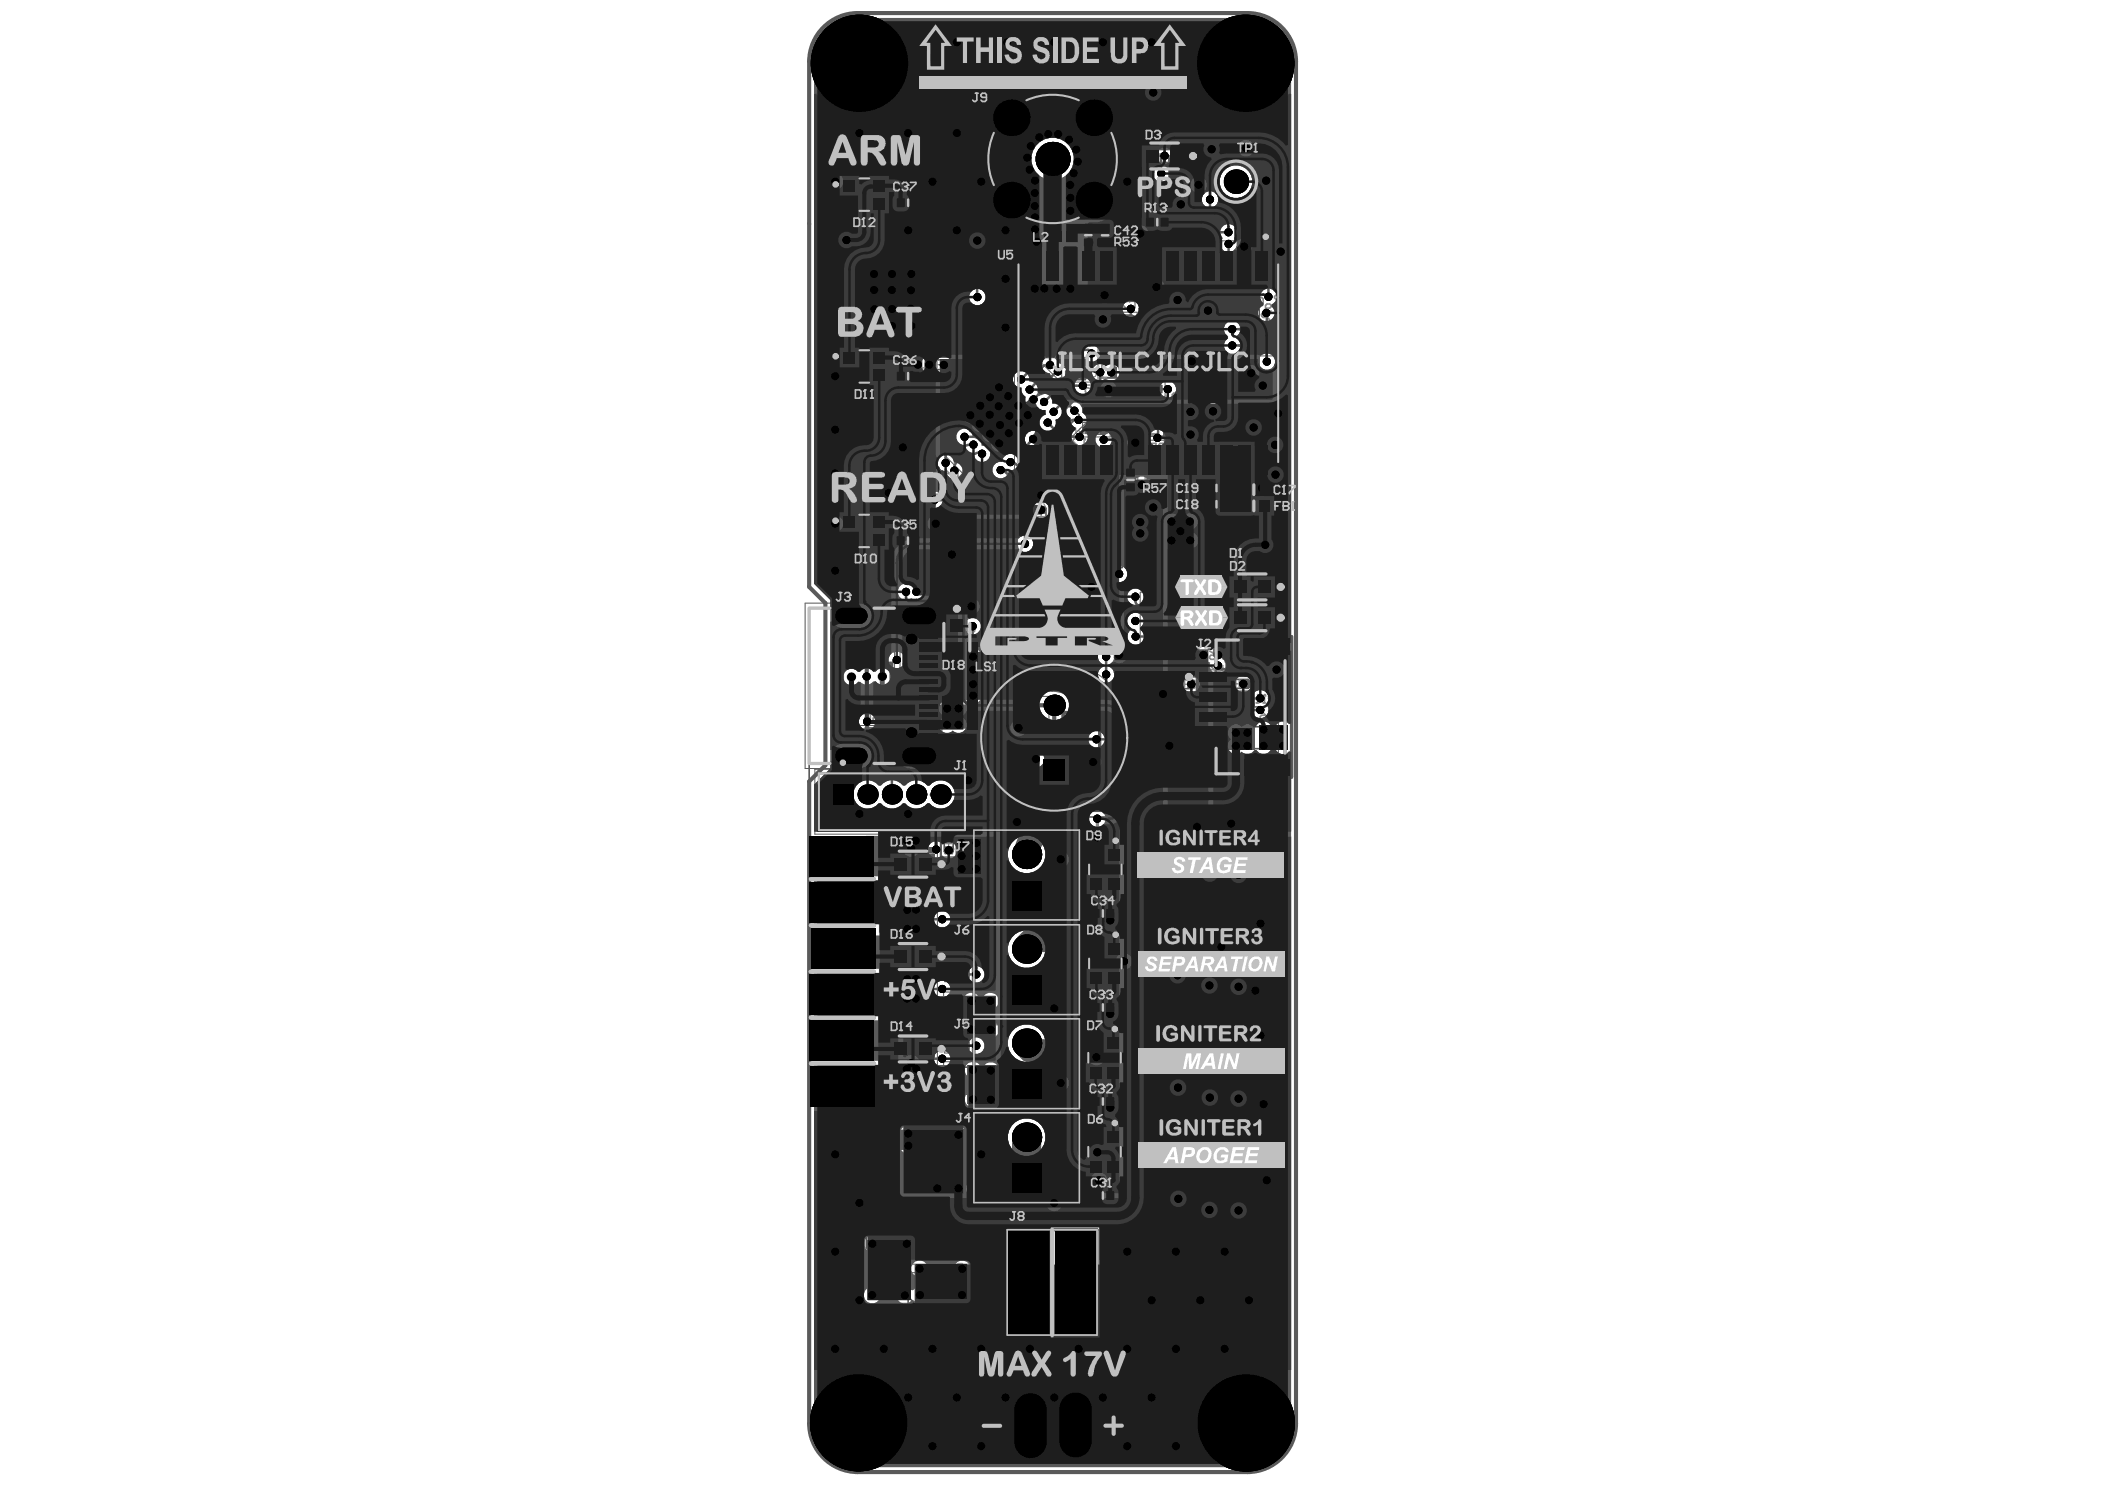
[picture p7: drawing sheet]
<svg xmlns="http://www.w3.org/2000/svg" width="297mm" height="210mm" viewBox="0 0 297 210" stroke-linecap="round" stroke-linejoin="round" font-family="sans-serif">
<g fill="none" stroke="#5a5a5a" stroke-width=".23">
<path d="M162.3 16.8h4v2.1h-4zM162.5 14.7h2.5v1.3h-2.5zM116 37.3h1.4v2.5h-1.4zM119.1 36.7h13.7v11.4h-13.7zM129.4 36.7l3.4 3.4M135.7 35.3h2.4v1.2h-2.4zM135.7 37.3h2.4v1.3h-2.4zM147.9 25.1h1.2v2.4h-1.2zM154.8 36h1.4v2.5h-1.4zM157.1 34.7h2.2v4h-2.2zM162.5 28.2h2.4v1.3h-2.4zM162.6 30.7h2.4v1.3h-2.4z"/>
<path d="M162.7 36.6h2.3M162.7 23.3h2.3M163.9 22.2v2.3M163.9 35.5v2.2M168.4 20.8h1.4v2.5h-1.4zM178.1 30.8h1.3v2.5h-1.3zM178.4 37.3h1.2v2.4h-1.2zM180.4 30.8h1.3v2.5h-1.3zM125.7 58.6h2.6v1.4h-2.6zM125.7 56.7h2.6v1.4h-2.6zM125.8 53.1h2.4v1.3h-2.4zM125.8 54.7h2.4v1.3h-2.4z"/>
<path d="M126.4 55.4h1.3M126.4 53.7h1.3M127 53.1v1.3M127 54.7v1.3M127.2 50.8h2.5v1.3h-2.5zM129.6 58.6l11.4-11.4 11.3 11.4-11.3 11.3zM130.9 50.8h2.5v1.3h-2.5zM140.3 47.9h1.3M145.1 45.1h2.5v1.3h-2.5zM150.6 52.2h2.5v1.4h-2.5zM153.5 60h2.4v1.2h-2.4zM157.2 54.2h2.5v1.4h-2.5z"/>
<path d="M157.3 44.4h2.4v1.3h-2.4zM158.6 57.4h7.8v4.1h-7.8zM161.3 54.3h2.4v1.2h-2.4zM161.4 59.5h2.2M161.4 43.7h4v2.2h-4zM161.6 41.6h2.5v1.4h-2.5zM162.5 58.3v2.3M165.9 41.6h2.6v1.4h-2.6zM167.1 44.5h2.2v4h-2.2zM169.9 56.3h6.7v3.6h-6.7zM171.8 41.9h2.5v1.3h-2.5zM176.6 57.8l-2.2 2.1"/>
<path d="M178 59.9h2.5v1.4h-2.5zM178 55.6h2.5v1.4h-2.5zM178.1 47.1h1.3v2.4h-1.3zM180.1 47h1.4v2.5h-1.4zM125.8 60.6h2.5v1.4h-2.5zM132.5 68h2.5v1.4h-2.5zM146.2 71.7h1.4v2.5h-1.4zM146.2 67.6h1.4v2.5h-1.4zM146.6 77.6h2.4v1.3h-2.4zM147.2 78.2h1.3M147.8 77.6v1.3M148.1 67.7h1.3v2.4h-1.3z"/>
<path d="M148.8 65h9.6v15.1h-9.6zM151.2 63.9h2.4v1.2h-2.4zM151.8 64.5h1.3M152.4 63.9v1.2M158.4 77.5h2.3M158.5 72h2.5v1.4h-2.5zM159.5 76.4v2.3M161.9 64.8h2.1v4h-2.1zM163.2 71.5h6.9v6.8h-6.9zM165.5 64.4h5v3.4h-5zM168.9 71.5l1.2 1.1M172.7 76.2h2.5v1.3h-2.5z"/>
<path d="M127.6 93.8h3.9v5.9h-3.9zM128.6 93.8l-1 1M135 89.9h2.4v1.3h-2.4zM161.4 91.7h2.5v1.4h-2.5zM161.4 93.8h2.4v1.3h-2.4zM163.9 84.3h3.6v6.6h-3.6zM165.4 84.3l2.1 2.2M165.9 91.8h2.4v1.2h-2.4zM165.9 93.8h2.4v1.3h-2.4zM165.9 95.9h2.4v1.2h-2.4zM165.9 97.9h2.4v1.3h-2.4zM166.5 98.6h1.2"/>
<path d="M167.1 97.9v1.3M171 85.2h1.3v2.5h-1.3zM172.7 80.3h2.5v1.3h-2.5zM173.7 91.7h2.5v1.3h-2.5zM173.7 93.8h2.4v1.2h-2.4zM173.7 95.8h2.4v1.3h-2.4zM173.7 97.9h2.4v1.3h-2.4zM174.3 98.5h1.3M174.9 97.9v1.3M175.7 84.3h2.9v6.6h-2.9zM175.7 88.8l2.1 2.1M122.1 102.7h2.5v1.4h-2.5z"/>
<path d="M126.3 117.6h4.6v4.5h-4.6zM132.7 115.3h8.7v13.2h-8.7zM133.2 117.7h1.3v2.4h-1.3zM135.2 118.2h3.8v7.4h-3.8zM142.4 101h3.6v6.2h-3.6zM146 105.8l-1.4 1.4M148.6 112h2.4v1.3h-2.4zM152.4 104.2h2.3M152.4 115.2h4.9v3.1h-4.9zM153.3 112h2.4v1.3h-2.4zM153.6 103v2.3M158.7 101.4h2.4v1.2h-2.4z"/>
<path d="M158.7 105.5h2.4v1.3h-2.4zM161.5 109.1h4.1v7.1h-4.1zM161.5 117.4h4.1v7h-4.1zM162.4 112.7h2.3M163.6 111.5v2.3M163.6 119.8v2.2M170 119.4h1.3v2.5h-1.3zM171.1 112.7h2.3M172.3 111.5v2.3M174.1 102.5h4.8v3.1h-4.8zM174.1 119.5h1.3v2.4h-1.3zM177.7 109.8h2.4v1.2h-2.4z"/>
<path d="M177.7 113.9h2.4v1.2h-2.4zM126.3 130.8l1.2 1.2M126.3 127.4h4.6v4.6h-4.6zM126.3 137.2h4.6v4.6h-4.6zM126.3 121l1.2 1.1M128.7 124.9h2.5v1.4h-2.5zM128.7 134.7h2.5v1.4h-2.5zM134 136.8h2.5v1.3h-2.5zM148.6 127.8h2.4v1.3h-2.4zM151.8 120h2.4v1.3h-2.4zM151.8 122.6h2.4v1.2h-2.4zM151.8 135.8h2.4v1.3h-2.4z"/>
<path d="M151.8 138.3h2.4v1.3h-2.4zM152.4 131h4.9v3.1h-4.9zM153.3 127.8h2.4v1.3h-2.4zM155.7 120h2.4v1.3h-2.4zM155.8 135.8h2.4v1.3h-2.4zM161.5 124.9h4.1v7.1h-4.1zM161.5 133.1h4.1v7.1h-4.1zM162.4 128.5h2.3M162.4 136.7h2.3M162.4 120.9h2.3M163.6 127.3v2.3M163.6 135.5v2.3"/>
<path d="M170 135.2h1.3v2.5h-1.3zM171.1 128.5h2.3M172.3 127.3v2.3M174.1 135.3h1.3v2.4h-1.3zM177.7 125.5h2.4v1.3h-2.4zM177.7 129.7h2.4v1.2h-2.4zM126.3 147.1h4.6v4.5h-4.6zM126.3 150.5l1.2 1.1M126.3 140.7l1.2 1.1M128.7 154.4h2.5v1.4h-2.5zM128.7 144.5h2.5v1.4h-2.5zM134 146.9h2.5v1.2h-2.5z"/>
<path d="M134.7 140.7h4.8v3.1h-4.8zM134.7 150.5h4.8v3.1h-4.8zM148.6 143.6h2.4v1.2h-2.4zM148.6 159.4h2.4v1.3h-2.4zM151.8 151.6h2.4v1.3h-2.4zM151.8 154.1h2.4v1.3h-2.4zM152.4 146.8h4.8v3.1h-4.8zM153.3 143.6h2.4v1.3h-2.4zM153.3 159.4h2.4v1.3h-2.4zM155.8 151.6h2.4v1.3h-2.4zM161.5 140.7h4.1v7.1h-4.1zM161.5 148.9h4.1v7.1h-4.1z"/>
<path d="M161.5 156.5h4.1v7.1h-4.1zM162.4 144.2h2.3M162.4 152.5h2.3M163.6 143.1v2.3M163.6 151.3v2.3M163.6 158.9v2.3M170 151h1.3v2.5h-1.3zM171.1 144.2h2.3M172.3 143.1v2.3M172.3 158.9v2.3M174.1 151h1.3v2.4h-1.3zM177.7 141.3h2.4v1.3h-2.4z"/>
<path d="M177.7 145.4h2.4v1.3h-2.4zM177.7 157.1h2.4v1.3h-2.4zM122.3 161.1h2.1v4h-2.1zM122.3 172h2.1v4h-2.1zM125.3 164.5h14.9v8.1h-14.9zM140.2 167.3l-5.3 5.3M151.8 169.9h2.4v1.3h-2.4zM151.8 167.3h2.4v1.3h-2.4zM152.4 162.6h4.9v3.1h-4.9zM155.9 167.4h2.4v1.2h-2.4zM161.5 164.7h4.1v7.1h-4.1zM162.4 160h2.3"/>
<path d="M162.4 168.2h2.3M163.6 167.1v2.3M170 166.8h1.3v2.5h-1.3zM171.1 160h2.3M174.1 166.8h1.3v2.4h-1.3zM177.7 161.2h2.4v1.3h-2.4zM128.2 180.1h5.9v3.9h-5.9zM128.2 182.9l1 1.1"/>
</g>
<path d="M169.8 29.9h6.9v10.8h-6.9zM149.9 66.8h7.3v11.4h-7.3zM148.5 173.5v14.8" fill="none" stroke="#5a5a5a" stroke-width=".58"/>
<g fill="none" stroke="#5a5a5a" stroke-width=".46">
<path d="M159.1 18.6h9.5v9.5h-9.5zM160.3 19.7h7.2v7.2h-7.2zM159.2 32.5h9.4v8.2h-9.4zM160.3 33.6h7.1v6h-7.1zM157.8 76.7h3.4v1.7h-3.4zM158.4 77h2.3v1.1h-2.3zM150 100.5h7.1v7.3h-7.1zM152 100.7h3.2v6.9h-3.2zM168.7 109h7.1v7.3h-7.1zM170.7 109.2h3.2v6.9h-3.2zM168.7 124.8h7.1v7.3h-7.1zM170.7 125h3.2v6.9h-3.2z"/>
<path d="M168.7 140.6h7.1v7.3h-7.1zM168.7 156.3h7.1v7.4h-7.1zM170.7 140.8h3.2v6.9h-3.2zM170.7 156.6h3.2v6.8h-3.2z"/>
<circle cx="164.4" cy="45.1" r=".23"/>
<circle cx="178.4" cy="44.4" r=".23"/>
<circle cx="176.7" cy="62.7" r=".23"/>
<circle cx="124.5" cy="101.2" r=".23"/>
</g>
<path d="M155.5 46.4h10.3v6.9h-10.3zM170.3 44.1h6.9v6.9h-6.9zM172.1 64.3h9.2v9.1h-9.2zM119 93.5h6.7v3.7h-6.7z" fill="none" stroke="#5a5a5a" stroke-width=".29"/>
<g fill="none" stroke="#5a5a5a" stroke-width=".14">
<path d="M161.6 16.5h5.5v2.7h-5.5zM161.7 14.3h4.1v2.1h-4.1zM163.2 15.4h1.2M163.2 17.9h2.2M163.8 14.7v1.3M164.3 16.8v2.1M115.6 36.5h2.1v4.1h-2.1zM116 38.6h1.3M116.7 37.9v1.3M117.7 36h16.6v12.8h-16.6zM134.9 34.9h3.9v4.1h-3.9zM134.9 36.9h3.9"/>
<path d="M136.2 35.9h1.3M136.2 38h1.3M136.9 35.3v1.2M136.9 37.3v1.3M147.3 23.3h2.4v6h-2.4zM154.5 35.2h2v4.1h-2zM154.9 37.3h1.2M155.5 36.7v1.2M156.9 34h2.7v5.5h-2.7zM157.1 36.7h2.2M158.2 35.6v2.2M161.8 27.8h3.9v2.1h-3.9z"/>
<path d="M161.8 30.3h3.9v2.1h-3.9zM163.1 28.9h1.3M163.1 31.4h1.3M163.7 28.2v1.3M163.8 30.7v1.3M168.1 20h2.1v4.1h-2.1zM168.5 22.1h1.3M169.1 21.4v1.3M177.7 30h2.1v4.1h-2.1zM178 36.6h2v3.9h-2zM178.1 32h1.3M178.4 38.5h1.2"/>
<path d="M178.8 31.4v1.3M179 37.9v1.3M180 30h2.1v4.1h-2.1zM180.4 32.1h1.3M181 31.4v1.3M124.9 58.3h4.2v2.1h-4.2v-4h4.2v2h-4.2M125 52.7h4.1v3.7h-4.1zM125 54.3h4.1M125 54.8h4.1M126.4 59.3h1.2M126.4 57.4h1.2M127 58.7v1.3"/>
<path d="M127 56.8v1.2M127.6 58.6l13.4-13.4 13.3 13.4-13.3 13.3zM127.8 51.4h1.3M128.5 50.8v1.3M130.5 50.4v2.1h-4.1v-2.1h7.8v2.1h-4.1v-2.1M131.5 51.5h1.3M132.2 50.8v1.3M144.3 44.7h4.1v2.1h-4.1zM145.7 45.8h1.3M146.4 45.1v1.3M149.8 51.8h4.1v2.1h-4.1zM151.2 52.9h1.3"/>
<path d="M151.9 52.2v1.3M152.8 59.6h3.9v2h-3.9zM154.7 60v1.2M154.9 45.9h11.5v8h-11.5zM156.6 44h3.9v2.1h-3.9zM157.2 56.8h10.6v5.3h-10.6zM157.8 54.9h1.3M157.9 45.1h1.3M158.5 54.3v1.2M158.5 44.4v1.3M160.5 53.9v2M160.7 43.5h5.5v2.7h-5.5z"/>
<path d="M160.8 41.3h4.1v2h-4.1zM161.8 54.9h1.3M162.2 42.3h1.3M162.3 44.8h2.2M162.5 54.3v1.2M162.8 41.7v1.2M163.4 43.7v2.2M164.4 53.9v2h-8v-2M165.1 41.3h4.2v2h-4.2zM166.6 42.3h1.2M166.9 43.8h2.7v5.5h-2.7zM167.1 46.5h2.2"/>
<path d="M167.2 41.7v1.2M168.2 45.4v2.2M169.2 53.3h8.1v9.6h-8.1zM169.7 43.6h8v8h-8zM171 43.6v-2.1h4.1v2.1M172.4 42.5h1.3M173 41.9v1.3M177.2 59.6h4.1v2h-4.1zM177.2 55.2h4.1v2.1h-4.1zM177.7 46.3h2.1M177.7 50.2h2.1M178.1 48.3h1.3"/>
<path d="M178.6 56.3h1.2M178.8 47.6v1.3M179.2 55.6v1.3M179.2 60v1.2M179.8 46.2h2.1v4.1h-2.1zM180.2 48.3h1.3M180.8 47.6v1.3M125 60.2h4.1v2.1h-4.1zM126.4 61.3h1.3M127 60.6v1.3M131.7 67.6h4.1v2.1h-4.1zM133.1 68.7h1.2"/>
<path d="M133.7 68v1.3M145.9 70.9v-4.1h2.1l-.1 8.2h-2v-4.1h2.1M146 77.3h3.7v1.8h-3.7zM146.3 73h1.2M146.3 68.8h1.3M146.9 72.3v1.3M146.9 68.2v1.3M147.7 66.9h2.1v3.9h-2.1zM148.1 68.9h1.3M148.8 68.2v1.3M150.6 63.6h3.7v1.8h-3.7zM154.1 60.6h1.2"/>
<path d="M157.7 71.7h4.1v2.1h-4.1zM159.1 72.7h1.3M159.8 72.1v1.3M161.6 64h2.7v5.5h-2.7zM161.8 70h9.7v9.8h-9.7zM161.9 66.8h2.1M163 65.7v2.2M164.6 64.2h6.8v3.8h-6.8zM166.9 66.1h2.2M168 65v2.2M171.5 63.7h10.4v10.3h-10.4zM172 75.8h3.9v2.1h-3.9z"/>
<path d="M172 79.9h3.9v2.1h-3.9zM173.3 76.9h1.3M174 76.2v1.3M178.6 60.6h1.2M118.4 90.5h7.8v9.7h-7.8zM127 91.7h5v10.1h-5zM134.2 89.5h3.9v2.1h-3.9zM135.5 90.6h1.3M136.2 89.9v1.3M140.3 98.2h7.7v11.7h-7.7zM160.6 91.4h4.1v2h-4.1zM160.6 93.4v2.1h3.9v-2.1"/>
<path d="M160.9 83.5h9.6v8.2h-9.6zM162 94.4h1.2M162 92.4h1.2M162.6 93.8v1.3M162.6 91.8v1.2M165 97.5h4.1v2.1h-4.1zM165.1 93.4h3.9M165.1 95.5h3.9M165.1 97.5v-6.1h3.9v6.1M166.5 94.5h1.2M166.5 92.4h1.2M166.5 96.5h1.2"/>
<path d="M167.1 91.8v1.2M167.1 93.8v1.3M167.1 95.9v1.2M170.6 84.4h2.1v4.1h-2.1zM171 86.5h1.3M171.7 85.8v1.3M172.7 83.6h8.9v8h-8.9zM172.9 91.3h4.1v2.1h-4.1zM172.9 97.5h4.1v2.1h-4.1zM173 95.4h3.9M173 93.4v4.1M173.3 81h1.3"/>
<path d="M174 80.3v1.3M174.3 92.4h1.3M174.3 94.4h1.3M174.3 96.5h1.3M174.9 91.7v1.3M174.9 93.8v1.2M174.9 95.8v1.3M176.9 93.4v4.1M121.3 102.3h4.1v2.1h-4.1zM122.7 103.4h1.3M123.4 102.7v1.3M124.9 116.9h7.4v5.9h-7.4z"/>
<path d="M132.8 117h2.1v3.9h-2.1zM133.2 118.9h1.3M133.9 118.3v1.3M147.8 111.6h3.9v2.1h-3.9zM149.2 112.6h1.2M149.8 112v1.3M150.9 114.5h7.9v4.6h-7.9zM151.1 119.6h7.8v2.1h-7.8zM152.6 111.6h3.9v2.1h-3.9zM153.9 112.7h1.2M154.5 112v1.3M155 119.6v2.1"/>
<path d="M157.9 101h3.9v2h-3.9zM157.9 105.1h3.9v2.1h-3.9zM159.2 102h1.3M159.2 106.2h1.3M159.7 108.9h7.7v7.5h-7.7zM159.7 117.1h7.7v15.1h-7.7zM159.9 101.4v1.2M159.9 105.5v1.3M169.6 118.6h2.1v4.1h-2.1zM172.5 101.8h7.9v4.6h-7.9zM173.7 118.7h2.1v3.9h-2.1zM177 109.4h3.8v2h-3.8z"/>
<path d="M177 113.5h3.8v2h-3.8zM178.3 114.5h1.2M178.3 110.4h1.2M178.9 109.8v1.2M178.9 113.9v1.2M124.9 126.7h7.4v5.9h-7.4zM124.9 136.5h7.4v6h-7.4zM127.9 124.5h4.1v2.1h-4.1zM127.9 134.4h4.1v2h-4.1zM129.3 125.6h1.3M129.4 135.4h1.2M129.9 124.9v1.3"/>
<path d="M130 134.8v1.2M133.2 139.9h7.8v4.7h-7.8zM133.3 136.4h3.9v2.1h-3.9zM134.6 137.5h1.3M135.2 136.8v1.3M147.8 127.4h3.9v2.1h-3.9zM149.2 128.5h1.2M149.8 127.8v1.3M150.9 130.3h7.9v4.6h-7.9zM151.1 122.2h3.9v2h-3.9zM151.1 135.4h3.9v2.1h-3.9zM151.1 137.9h3.9v2.1h-3.9z"/>
<path d="M152.4 136.5h1.3M152.4 120.7h1.3M152.4 123.2h1.3M152.4 139h1.3M152.6 127.4h3.9v2.1h-3.9zM153 120v1.3M153 122.6v1.2M153 135.8v1.3M153 138.3v1.3M153.9 128.5h1.2M154.5 127.8v1.3M155.1 135.4h3.9v2.1h-3.9z"/>
<path d="M156.3 120.7h1.2M156.4 136.5h1.3M156.9 120v1.3M157 135.8v1.3M159.7 132.9h7.7v15.1h-7.7zM159.7 124.7h7.7M169.6 134.4h2.1v4.1h-2.1zM170 136.5h1.3M170 120.7h1.3M170.7 120v1.3M170.7 135.8v1.3M173.7 134.5h2.1v3.9h-2.1z"/>
<path d="M174.1 136.5h1.3M174.1 120.7h1.3M174.8 120v1.3M174.8 135.8v1.3M177 125.1h3.8v2.1h-3.8zM177 129.3h3.8v2h-3.8zM178.3 130.3h1.2M178.3 126.2h1.2M178.9 125.5v1.3M178.9 129.7v1.2M124.5 158.8h16.5v19.5h-16.5zM124.9 146.4h7.4v5.9h-7.4z"/>
<path d="M127.9 144.2h4.1v2.1h-4.1zM127.9 154.1h4.1v2h-4.1zM129.4 155.1h1.2M129.4 145.2h1.2M130 144.6v1.3M130 154.5v1.2M133.2 149.8h7.8v4.6h-7.8zM133.3 146.5h3.9v2h-3.9zM134.6 147.5h1.3M135.2 146.9v1.2M147.9 143.2h3.9v2h-3.9zM147.9 159h3.9v2.1h-3.9z"/>
<path d="M149.2 144.2h1.2M149.8 143.6v1.2M149.8 159.4v1.3M150.9 146h7.8v4.7h-7.8zM151.1 151.2h3.9v2.1h-3.9zM151.1 153.7h3.9v2.1h-3.9zM152.4 154.7h1.3M152.4 152.2h1.3M152.6 143.2h3.9v2.1h-3.9zM152.6 159h3.9v2.1h-3.9zM153 151.6v1.3M153 154.1v1.3"/>
<path d="M153.9 144.2h1.2M154.5 143.6v1.3M154.5 159.4v1.3M155.1 151.2h3.9v2.1h-3.9zM156.4 152.2h1.3M157 151.6v1.3M159.7 148.7h7.7v15.1h-7.7zM159.7 156.2h7.7M159.7 140.5h7.7M169.6 150.2h2.1v4.1h-2.1zM170 152.2h1.3M170.7 151.6v1.3"/>
<path d="M173.7 150.3h2.1v3.9h-2.1zM174.1 152.2h1.3M174.8 151.6v1.3M177 140.9h3.8v2.1h-3.8zM177 145h3.8v2.1h-3.8zM177 156.7h3.8v2.1h-3.8zM178.3 157.7h1.2M178.3 146.1h1.2M178.3 141.9h1.2M178.9 141.3v1.3M178.9 145.4v1.3M178.9 157.1v1.3"/>
<path d="M122 160.3h2.7v5.5h-2.7zM122 171.3h2.7v5.5h-2.7zM122.3 163.1h2.1M122.3 174h2.1M123.3 162v2.1M123.3 173v2.1M126.1 179.5h10.1v5.1h-10.1zM149.2 160.1h1.2M150.9 161.8h7.9v4.6h-7.9zM151.1 169.5h3.9v2.1h-3.9zM151.1 166.9h3.9v2.1h-3.9zM152.4 170.5h1.3"/>
<path d="M152.4 168h1.3M153 169.9v1.3M153 167.3v1.3M153.9 160.1h1.2M155.1 167h3.9v2h-3.9zM156.4 168h1.3M157.1 167.4v1.2M159.7 164.5h7.7v7.5h-7.7zM169.6 166h2.1v4.1h-2.1zM170 168h1.3M170.7 167.4v1.2M173.7 166.1h2.1v3.9h-2.1z"/>
<path d="M174.1 168h1.3M174.8 167.4v1.2M177 160.8h3.8v2.1h-3.8zM178.3 161.8h1.2M178.9 161.2v1.3"/>
</g>
<g fill="#5a5a5a">
<path d="M151.3 103l.5 .4v.2l-.3-.2v1.1h-.2z"/>
<path d="M150 103.2a.46 .46 0 0 1 .4-.1 .46 .46 0 0 1 .4 .4h-.2a.24 .24 0 0 0-.3-.3 .24 .24 0 0 0-.2 .3 .24 .24 0 0 0 .3 .2l.1 .2a.31 .31 0 0 0-.4 .2 .31 .31 0 0 0 .2 .3 .31 .31 0 0 0 .4-.3h.1a.47 .47 0 0 1-.7 .4 .47 .47 0 0 1 0-.8l-.2-.2z"/>
<path d="M170 111.5l.5 .4v.2l-.4-.2v1.1h-.1z"/>
<path d="M168.8 111.5l.6 .4v.2l-.4-.2v1.1h-.2z"/>
<path d="M169.8 159a.56 .56 0 0 1 .7 0l.1 .3h-.2a.28 .28 0 0 0-.4-.2 .28 .28 0 0 0 0 .5l.2 .1a.75 .75 0 0 1 .5 .7h-1v-.2h.7l-.2-.3a.67 .67 0 0 1-.4-.9z"/>
<path d="M169.7 143.1h.8l.1 .8h-.2a.33 .33 0 0 0-.5-.1 .33 .33 0 0 0 0 .5 .33 .33 0 0 0 .5 0v-.1h.3a.49 .49 0 0 1-.6 .4 .49 .49 0 0 1-.4-.7 .49 .49 0 0 1 .7-.3v.1l-.1-.4h-.6z"/>
<path d="M159.7 77.3a.66 .66 0 0 1 1.1 .3l-.2 .1a.44 .44 0 0 0-.5-.4 .44 .44 0 0 0-.4 .5 .46 .46 0 0 0 .2 .6 .46 .46 0 0 0 .6-.2h.3a.7 .7 0 0 1-1 .3 .7 .7 0 0 1-.2-1z"/>
<path d="M161 77.3a.51 .51 0 0 1 .8 .1 .51 .51 0 0 1-.3 .7l-.3-.1 .1 .4h.6v.2h-.8l-.1-.8h.2a.33 .33 0 0 0 .5 .1 .33 .33 0 0 0 0-.5 .33 .33 0 0 0-.5 0l-.1 .1h-.2z"/>
<path d="M162.6 77.1h.2v1.5h-.2v-.1l-.4-.3v-.1l.4 .2z"/>
<path d="M162.7 35.6h.2v.8a.39 .39 0 0 0 .3 .5 .39 .39 0 0 0 .4-.5v-.8h.3v.8a.58 .58 0 0 1-.6 .7 .58 .58 0 0 1-.6-.7z"/>
<path d="M161.5 35.6h1v.2h-.8l.5 .7v.6h-.1l-.2-.7z"/>
<path d="M162.7 21.9h.2v.8a.4 .4 0 0 0 .2 .5 .4 .4 0 0 0 .5-.3v-1h.3v.8a.58 .58 0 0 1-.6 .7 .58 .58 0 0 1-.6-.7z"/>
<path d="M161.6 22.1a.46 .46 0 0 1 .5-.2 .46 .46 0 0 1 .3 .3l-.2 .1a.23 .23 0 0 0-.2-.3 .23 .23 0 0 0-.2 .3 .23 .23 0 0 0 .3 .2v.2a.31 .31 0 0 0-.4 .1 .31 .31 0 0 0 .2 .4 .31 .31 0 0 0 .4-.3h.2a.48 .48 0 0 1-.7 .5 .48 .48 0 0 1-.2-.8l.2-.1-.3-.2z"/>
<path d="M130.4 52.9a.45 .45 0 0 1 .6 .1 .45 .45 0 0 1-.1 .6 .45 .45 0 0 1-.6 0v-.2h.1a.28 .28 0 0 0 .3 .2 .28 .28 0 0 0 .2-.3 .31 .31 0 0 0-.2-.4 .31 .31 0 0 0-.3 .2h-.2z"/>
<path d="M129.6 52.9l.1-.1h.3l.2 .2h-.1a.18 .18 0 0 0-.3-.1 .18 .18 0 0 0-.1 .2 .18 .18 0 0 0 .2 .1v.1a.13 .13 0 0 0-.1 .1 .13 .13 0 0 0 0 .2 .13 .13 0 0 0 .2-.1l.1-.1a.25 .25 0 0 1-.4 .3 .23 .23 0 0 1 0-.4h.1a.21 .21 0 0 1-.2-.1 .21 .21 0 0 1 0-.3z"/>
<path d="M130.3 76.1a.45 .45 0 0 1 .7 .3 .45 .45 0 0 1-.6 .4l-.2-.1 .2-.1a.31 .31 0 0 0 .4 .1 .31 .31 0 0 0 0-.5l-.1-.1h-.2l-.1 .2h-.2z"/>
<path d="M129.6 76.1l.3-.1 .2 .2v.1h-.1a.16 .16 0 0 0-.2-.2 .16 .16 0 0 0-.1 .2 .16 .16 0 0 0 .2 .1v.1a.14 .14 0 0 0-.2 .1 .14 .14 0 0 0 .2 .2 .14 .14 0 0 0 .1-.2l.1 .1a.26 .26 0 0 1-.3 .2 .26 .26 0 0 1-.1-.4l-.2-.2z"/>
<path d="M128.9 76.1l.3-.1 .2 .1v.2a.21 .21 0 0 0-.3-.2 .21 .21 0 0 0-.1 .3 .21 .21 0 0 0 .3 0h.1v.4h-.5h.3l.1-.2a.3 .3 0 0 1-.3-.1 .3 .3 0 0 1-.1-.3z"/>
<path d="M152.8 168.2l.5-.1 .1 .2h-.1a.3 .3 0 0 0-.4-.1 .3 .3 0 0 0-.1 .4l.1 .1a.24 .24 0 0 0 .2 .2 .24 .24 0 0 0 .2-.2h.1a.4 .4 0 0 1-.5 .3 .4 .4 0 0 1-.2-.6z"/>
<path d="M153.6 168.2h.1a.23 .23 0 0 1 .3 0 .23 .23 0 0 1 0 .3 .27 .27 0 0 1 .1 .4 .27 .27 0 0 1-.5 0v-.2h.1a.16 .16 0 0 0 .2 .2 .16 .16 0 0 0 .1-.2 .16 .16 0 0 0-.2-.1v-.2a.14 .14 0 0 0 .1-.1 .14 .14 0 0 0-.1-.1 .14 .14 0 0 0-.1 .1h-.1z"/>
<path d="M154.3 168.3l.4-.2v.9h-.2v-.7l-.1 .1h-.1z"/>
<path d="M152.7 155a.38 .38 0 0 1 .4-.2 .38 .38 0 0 1 .3 .3h-.1a.31 .31 0 0 0-.5 0 .31 .31 0 0 0 .2 .5h.2l.1-.2h.1a.4 .4 0 0 1-.5 .3 .4 .4 0 0 1-.2-.5z"/>
<path d="M153.6 154.9a.23 .23 0 0 1 .4 0 .23 .23 0 0 1 0 .3 .28 .28 0 0 1 0 .5 .28 .28 0 0 1-.4-.2l.1-.1a.17 .17 0 0 0 .2 .2 .17 .17 0 0 0 .1-.2 .17 .17 0 0 0-.2-.1v-.1a.17 .17 0 0 0 .2-.1 .17 .17 0 0 0-.2-.2 .17 .17 0 0 0-.1 .2l-.1-.1z"/>
<path d="M154.3 154.9a.31 .31 0 0 1 .4 0 .31 .31 0 0 1 0 .4l-.3 .3h.4v.1h-.5v-.1l.2-.3a.19 .19 0 0 0 .3-.2 .19 .19 0 0 0-.2-.2 .19 .19 0 0 0-.2 .2h-.1z"/>
<path d="M152.7 141.7a.4 .4 0 0 1 .7 .1h-.1a.29 .29 0 0 0-.4-.1 .29 .29 0 0 0-.1 .4 .26 .26 0 0 0 .2 .3 .26 .26 0 0 0 .3-.3h.1a.36 .36 0 0 1-.3 .3 .36 .36 0 0 1-.4-.2z"/>
<path d="M153.6 141.6a.25 .25 0 0 1 .4 0 .25 .25 0 0 1 0 .4 .28 .28 0 0 1 0 .5 .28 .28 0 0 1-.4-.3h.1a.18 .18 0 0 0 .2 .2 .18 .18 0 0 0 .1-.3 .18 .18 0 0 0-.2-.1v-.1a.13 .13 0 0 0 .2-.1 .13 .13 0 0 0-.1-.1 .13 .13 0 0 0-.2 0l-.1 .1z"/>
<path d="M154.3 141.6h.3a.22 .22 0 0 1 .2 .1 .22 .22 0 0 1-.1 .3 .27 .27 0 0 1 0 .4 .27 .27 0 0 1-.4-.2h.1a.17 .17 0 0 0 .2 .2 .17 .17 0 0 0 .1-.3 .17 .17 0 0 0-.2-.1v-.1h.1a.15 .15 0 0 0 0-.2 .15 .15 0 0 0-.2 .1h-.1z"/>
<path d="M152.7 128.4a.43 .43 0 0 1 .7 .1h-.1a.3 .3 0 0 0-.4-.1 .3 .3 0 0 0-.1 .4l.1 .1a.24 .24 0 0 0 .2 .2 .24 .24 0 0 0 .2-.2h.1a.39 .39 0 0 1-.4 .3 .39 .39 0 0 1-.3-.5z"/>
<path d="M153.6 128.4h.1a.23 .23 0 0 1 .3 0 .23 .23 0 0 1 0 .3 .26 .26 0 0 1 .1 .4 .26 .26 0 0 1-.4 0l-.1-.1h.1a.18 .18 0 0 0 .3 0 .18 .18 0 0 0-.1-.3l-.1 .1v-.1a.13 .13 0 0 0 .2-.1 .13 .13 0 0 0-.1-.2 .13 .13 0 0 0-.2 .1h-.1z"/>
<path d="M155.4 35.5l.1-.1h.1v.1a.31 .31 0 0 0 0 .5 .31 .31 0 0 0 .5-.2v-.2l-.2-.1v-.1a.41 .41 0 0 1 .2 .6 .41 .41 0 0 1-.6 .1l-.2-.3z"/>
<path d="M155.4 34.1a.42 .42 0 0 1 .6 .3h.1v-.4h.1v.6h-.1l-.3-.3a.17 .17 0 0 0-.2-.2 .17 .17 0 0 0-.2 .2 .17 .17 0 0 0 .2 .1v.2a.32 .32 0 0 1-.2-.5z"/>
<path d="M153 34.7h.1v.4h.2a.28 .28 0 0 1 .1-.4 .28 .28 0 0 1 .4 .2 .28 .28 0 0 1-.2 .4v-.2a.19 .19 0 0 0 .1-.2 .19 .19 0 0 0-.3 0 .19 .19 0 0 0 0 .2v.2l-.4-.2z"/>
<path d="M153 34.2l.1-.2h.2v.2a.28 .28 0 0 1 .5-.1 .28 .28 0 0 1-.2 .5v-.1a.21 .21 0 0 0 .2-.2 .21 .21 0 0 0-.2-.2 .21 .21 0 0 0-.2 .2v.1l-.1-.1a.16 .16 0 0 0-.2-.1 .16 .16 0 0 0-.1 .2h.2v.2l-.2-.1z"/>
<path d="M179.2 68.8a.45 .45 0 0 1 .6 .4 .45 .45 0 0 1-.6 .4l-.2-.1 .2-.1a.31 .31 0 0 0 .5 0 .31 .31 0 0 0-.2-.5h-.3v.2h-.2z"/>
<path d="M178.5 68.8h.1v.7l.3-.1v.1l-.3 .2z"/>
<path d="M178 68.8h.1v.3l-.3 .5h.4v.1h-.5v-.2l.3-.4z"/>
<path d="M168.8 70.7a.43 .43 0 0 1 .7 .1l-.1 .1a.3 .3 0 0 0-.4-.2 .3 .3 0 0 0-.1 .5 .24 .24 0 0 0 .3 .2 .24 .24 0 0 0 .2-.2h.1a.41 .41 0 0 1-.5 .2 .41 .41 0 0 1-.3-.5z"/>
<path d="M169.7 70.8l.3-.2v.8h-.1v-.7l-.2 .2z"/>
<path d="M168.8 68.4a.39 .39 0 0 1 .4-.1 .39 .39 0 0 1 .3 .2h-.1a.31 .31 0 0 0-.5-.1 .31 .31 0 0 0 0 .5 .27 .27 0 0 0 .2 .2 .27 .27 0 0 0 .3-.3l.1 .1a.42 .42 0 0 1-.6 .2 .42 .42 0 0 1-.1-.6z"/>
<path d="M169.7 68.5l.3-.2v.9h-.1v-.7l-.2 .1z"/>
<path d="M158.9 69.2h.1v.4h.3a.31 .31 0 0 1 .1-.4 .31 .31 0 0 1 .4 .3 .31 .31 0 0 1-.2 .3v-.1a.18 .18 0 0 0 .1-.2 .18 .18 0 0 0-.3-.1 .18 .18 0 0 0 0 .2v.2l-.5-.1z"/>
<path d="M158.9 68.5l.9 .4v.1l-.6-.2-.2-.1v.4h-.1z"/>
<path d="M165 31.1v.7l.3-.1v.1l-.3 .1z"/>
<path d="M164.1 31.1h.5l.1 .2h-.1a.17 .17 0 0 0-.2-.2 .18 .18 0 0 0-.2 .3 .17 .17 0 0 0 .2 .1v.1a.14 .14 0 0 0-.1 .1 .14 .14 0 0 0 .1 .2 .14 .14 0 0 0 .2-.2h.1a.26 .26 0 0 1-.4 .2 .26 .26 0 0 1-.1-.4h.1a.23 .23 0 0 1-.2-.1 .23 .23 0 0 1 0-.3z"/>
<path d="M130.4 28.4a.44 .44 0 0 1 .6 .1 .44 .44 0 0 1-.1 .6 .44 .44 0 0 1-.6-.1l.1-.1a.28 .28 0 0 0 .4 .2 .28 .28 0 0 0 .1-.3 .3 .3 0 0 0-.2-.4 .3 .3 0 0 0-.3 .2h-.2z"/>
<path d="M129.6 28.5a.33 .33 0 0 1 .3-.2 .33 .33 0 0 1 .3 .3h-.1a.17 .17 0 0 0-.2-.2 .17 .17 0 0 0-.2 .2 .17 .17 0 0 0 .2 .2v.1h-.1a.15 .15 0 0 0 .1 .2 .15 .15 0 0 0 .2-.1 .23 .23 0 0 1-.3 .2 .23 .23 0 0 1 0-.4 .21 .21 0 0 1-.2-.1 .21 .21 0 0 1 0-.2z"/>
<path d="M129.2 28.3h.2l-.1 .3-.3 .5h.5v.1h-.6z"/>
<path d="M152.5 103.3a.59 .59 0 0 1 .9 .4 .59 .59 0 0 1-.7 .7l-.1-.1h.3l-.1-.2-.3 .2a.78 .78 0 0 1 0-1zM152.3 103.3a.99 .99 0 0 0 0 1.1l-.2 .1 .1 .1 .3-.2a.74 .74 0 0 0 1-.2 .74 .74 0 0 0-.2-1 .74 .74 0 0 0-1 .1z"/>
<path d="M171.1 111.9a.53 .53 0 0 1 .7-.1 .53 .53 0 0 1 .2 .7 .41 .41 0 0 1-.2 .3 .41 .41 0 0 1-.4 0l.1-.1-.1-.1a.25 .25 0 0 1-.3 .1 .25 .25 0 0 1-.1-.3zM170.9 111.9a.92 .92 0 0 0 .2 1l-.3 .1v.2a.87 .87 0 0 1 .9-.2 .78 .78 0 0 0 .5-.7 .78 .78 0 0 0-.4-.7 .79 .79 0 0 0-.9 .3z"/>
<path d="M171.1 127.7a.54 .54 0 0 1 .7-.1 .54 .54 0 0 1 .1 .8v.1l-.2 .2h-.3v-.1l.1-.1v-.1h-.1a.19 .19 0 0 1-.3 .1 .19 .19 0 0 1 0-.3zM171 127.5a.93 .93 0 0 0 .1 1.2l-.3 .1 .2 .1a.31 .31 0 0 1 .5-.1 .76 .76 0 0 0 .7-1 .76 .76 0 0 0-1.2-.3z"/>
<path d="M169.9 127.7a.25 .25 0 0 1 .5 0 .25 .25 0 0 1-.5 0zM169.9 128.4a.3 .3 0 0 1 .6 0 .3 .3 0 0 1-.6 0zM169.8 127.5l-.1 .3 .3 .2a.43 .43 0 0 0-.3 .6 .43 .43 0 0 0 .7 .2 .39 .39 0 0 0 .3-.4 .39 .39 0 0 0-.3-.4 .37 .37 0 0 0 .1-.5 .37 .37 0 0 0-.6-.1z"/>
<path d="M171.1 159.3a.54 .54 0 0 1 .6-.2 .54 .54 0 0 1 .4 .5 .59 .59 0 0 1-.6 .6h-.1l.1-.1-.1-.1a.25 .25 0 0 1-.3 0 .25 .25 0 0 1-.1-.3zM170.9 159.2a.92 .92 0 0 0 .2 1l-.3 .1v.2l.4-.2a.73 .73 0 0 0 1-.3 .73 .73 0 0 0-.3-1 .69 .69 0 0 0-1 .2z"/>
<path d="M171.2 143.3a.5 .5 0 0 1 .6 0 .5 .5 0 0 1 .2 .5h.1a.6 .6 0 0 1-.6 .7l-.1-.1 .1-.1v-.1a.22 .22 0 0 1-.2 .1 .22 .22 0 0 1-.2-.2l-.1-.3zM171 143.3a.85 .85 0 0 0 .1 1.1l-.3 .2v.1l.4-.2a.76 .76 0 0 0 .9-.2 .76 .76 0 0 0 0-1l-.1-.1a.7 .7 0 0 0-1 .1z"/>
<path d="M129 52.9a.4 .4 0 0 1 .5 .1 .4 .4 0 0 1-.1 .5l-.1 .2h-.3l-.1-.3 .1 .1a.21 .21 0 0 0 .3 0 .21 .21 0 0 0 .1-.2 .29 .29 0 0 1-.5 0 .29 .29 0 0 1 .1-.4zM129 53.1a.18 .18 0 0 0 .3 0 .18 .18 0 0 0-.3 0z"/>
<path d="M154.6 128.5l-.3 .4h.3zM154.6 128.3h.1v.6h.1l-.1 .1v.2h-.1v-.2h-.4z"/>
<path d="M155.5 34.9l.4 .3v-.3zM155.3 34.8h.6v-.1h.1v.1h.2v.1h-.2v.4h-.1l-.6-.4z"/>
<path d="M153 35.6v.4h.3v-.3a.16 .16 0 0 0-.1-.1 .16 .16 0 0 0-.2 0zM153 35.5l.3-.1 .1 .3 .5-.4v.2l-.5 .2v.3h.5v.1h-.9z"/>
<path d="M170.4 70.8a.16 .16 0 0 0 .3 0 .16 .16 0 0 0-.3 0zM170.4 71.2a.16 .16 0 0 0 .3 0 .16 .16 0 0 0-.3 0zM170.3 70.7a.26 .26 0 0 1 .4-.1 .26 .26 0 0 1 0 .4 .26 .26 0 0 1 .1 .4 .26 .26 0 0 1-.4 0 .26 .26 0 0 1 0-.4z"/>
<path d="M170.3 68.6a.2 .2 0 0 0 .4 0 .2 .2 0 0 0-.4 0zM170.3 68.4a.33 .33 0 0 1 .5 0 .33 .33 0 0 1 0 .4 .27 .27 0 0 1-.2 .4 .27 .27 0 0 1-.3-.3h.1v.2a.19 .19 0 0 0 .3 0 .19 .19 0 0 0 0-.3h.1a.32 .32 0 0 1-.5-.3z"/>
<path d="M159 70.1v.4h.3v-.3a.16 .16 0 0 0-.1-.1 .16 .16 0 0 0-.2 0zM158.9 70.1l.1-.2h.3l.1 .3 .4-.3v.1l-.4 .3v.2h.4v.1h-.9z"/>
<path d="M165.6 31.7l.1 .1h.4v-.3zM165.4 31.1h.1l.3 .4h.3v-.4h.1v.8h-.4a.24 .24 0 0 1-.3-.1 .24 .24 0 0 1 .2-.3z"/>
</g>
<g fill="none" stroke="#5a5a5a" stroke-width=".23">
<path d="M126.9 27.9h2.5v1.4h-2.5zM152.9 32h1.3v2.4h-1.3zM155.3 31.9h1.3v2.6h-1.3zM162.1 30.7h2.4v1.3h-2.4zM163.2 22h2.3M164.3 20.9v2.3M173.3 25.6h2.3M174.4 24.5v2.3M126.9 52.4h2.5v1.4h-2.5zM126.9 75.6h2.5v1.4h-2.5zM158.9 66.5h1.3v2.4h-1.3zM170.4 70.4h2.5v1.4h-2.5z"/>
<path d="M170.4 68.2h2.5v1.3h-2.5zM174.9 68h4v2.2h-4zM175.1 70.4h3.7v1.9h-3.7zM133.9 89.9h2.3M135 88.7v2.3M175.3 99.7h2.3M175.6 87.1h2.2M175.6 82.8h2.2M176.5 98.6v2.3M176.7 81.7v2.2M176.7 86v2.3M114.2 107.7h17.2v-21.9h-17.2v30.2"/>
<path d="M127.7 134.9h2.3M127.7 121.9h2.3M128.8 120.8v2.2M128.8 133.8v2.3M154.4 128.2h2.5v1.3h-2.5zM127.7 148h2.3M128.8 146.8v2.3M154.4 141.4h2.5v1.4h-2.5zM154.4 154.7h2.5v1.4h-2.5zM154.4 168h2.5v1.3h-2.5z"/>
<circle cx="174.4" cy="25.6" r="2.91"/>
</g>
<g fill="none" stroke="#5a5a5a" stroke-width=".14">
<path d="M138.7 12.6h19.7v19.7h-19.7zM118.5 24.6h6.9v5.7h-6.9zM126.1 27.6h4.1v2h-4.1zM127.5 28.6h1.3M128.2 28v1.2M143.2 34h37.7v34.5h-37.7zM147.9 32.1h4.5v2.6h-4.5zM152.5 31.2h2.1v3.9h-2.1zM152.9 33.2h1.3M153.6 32.5v1.3M154.9 31.1h2.1v4.2h-2.1zM155.3 33.2h1.3"/>
<path d="M155.9 32.6v1.2M161.4 30.3h3.8v2.1h-3.8zM162.7 31.3h1.2M163.3 30.7v1.3M118.5 48.8h6.9v5.8h-6.9zM126.1 52h4.1v2.1h-4.1zM127.5 53.1h1.3M128.2 52.4v1.3M118.5 72h6.9v5.8h-6.9zM126.1 75.2h4.1v2.1h-4.1zM127.5 76.3h1.3M128.1 75.6v1.3"/>
<path d="M158.5 65.8h2.1v3.8h-2.1zM158.9 67.7h1.3M159.5 67.1v1.2M169.6 67.8h4.1v2.1h-4.1zM169.6 70.1h4.1v2.1h-4.1zM171 71.1h1.3M171 68.8h1.3M171.7 68.2v1.3M171.7 70.5v1.3M173.6 69.6h6.7v3.5h-6.7zM174.2 67.7h5.5v2.7h-5.5zM175.8 69.1h2.2"/>
<path d="M176.9 68v2.2M113.6 85.1h19.3v23.3h-19.3zM115 108.5h21.7v9.2h-21.7zM153.1 119.2h5.7v6.9h-5.7zM153.1 132.4h5.7v7h-5.7zM153.6 127.8h4.1v2.1h-4.1zM155 128.9h1.3M155.6 128.2v1.3M153 145.7h5.7v7h-5.7zM153 159h5.7v6.9h-5.7zM153.6 141.1h4.1v2h-4.1zM153.6 154.4h4.1v2h-4.1z"/>
<path d="M155 155.4h1.3M155 142.1h1.3M155.6 141.5v1.2M155.6 154.8v1.2M153.6 167.6h4.1v2.1h-4.1zM155 168.6h1.3M155.6 168v1.3"/>
<circle cx="174.4" cy="25.6" r="3.1"/>
<circle cx="148.8" cy="104.1" r="10.9"/>
</g>
<g fill="none" stroke="#5a5a5a" stroke-width=".46">
<path d="M161.5 20.8h5.7v2.5h-5.7zM162.4 21h3.9v2h-3.9zM133.8 87h2.5v5.7h-2.5zM134 87.9h2.1v3.9h-2.1zM169 89.8h13.3v19.8h-13.3zM171.6 90.3h9.7v18.9h-9.7zM173.8 85.9h5.8v2.5h-5.8zM173.8 81.5h5.8v2.6h-5.8zM174.8 86.1h3.8v2.1h-3.8zM174.8 81.8h3.8v2h-3.8zM137.4 117.1h14.9v12.7h-14.9zM126 120.6h5.7v2.6h-5.7z"/>
<path d="M126 133.7h5.7v2.5h-5.7zM126.9 120.9h3.9v2h-3.9zM126.9 133.9h3.9v2.1h-3.9zM137.4 130.5h14.9v12.6h-14.9zM126 146.7h5.7v2.5h-5.7zM126.9 146.9h3.9v2.1h-3.9zM137.4 143.7h14.9v12.7h-14.9zM137.4 157h14.9v12.7h-14.9zM142.1 173.5h12.7v14.8h-12.7z"/>
<circle cx="117.9" cy="26" r=".24"/>
<circle cx="178.6" cy="33.4" r=".23"/>
<circle cx="117.9" cy="50.3" r=".24"/>
<circle cx="117.9" cy="73.5" r=".24"/>
<circle cx="118.9" cy="107.6" r=".23"/>
<circle cx="157.4" cy="118.6" r=".24"/>
<circle cx="157.4" cy="131.9" r=".24"/>
<circle cx="157.3" cy="145.2" r=".24"/>
<circle cx="157.3" cy="158.4" r=".24"/>
</g>
<g fill="none" stroke="#5a5a5a" stroke-width=".29">
<path d="M119.4 25.2h5.1v4.5h-5.1zM143.7 37.3h36.7v27.9h-36.7zM148.8 32.6h2.6v1.6h-2.6zM119.4 49.4h5.1v4.6h-5.1zM119.4 72.6h5.1v4.6h-5.1zM115.6 109.1h20.6v8h-20.6zM153.7 120.1h4.6v5.1h-4.6zM153.7 133.4h4.6v5h-4.6zM153.6 146.7h4.6v5h-4.6zM153.6 160h4.6v5h-4.6z"/>
<circle cx="148.5" cy="22.4" r="9.1"/>
<circle cx="148.8" cy="104.1" r="10.3"/>
</g>
<g fill="#5a5a5a">
<path d="M162.1 21.7a.52 .52 0 0 1 .8 .3h-.2a.28 .28 0 0 0-.3-.2 .28 .28 0 0 0-.3 .2 .28 .28 0 0 0 .2 .3h.2v.2a.24 .24 0 0 0-.3 .2 .24 .24 0 0 0 .2 .3 .24 .24 0 0 0 .3-.3h.2a.4 .4 0 0 1-.6 .4 .4 .4 0 0 1-.1-.7l-.3-.2z"/>
<path d="M174.3 86.7h1l-.3 .5a.6 .6 0 0 0-.4 .7l.1 .2h.2l.2-.3h.2a.47 .47 0 0 1-.6 .4 .47 .47 0 0 1-.4-.5l.7-.7-.7-.1z"/>
<path d="M174.6 82.4h.2v1.1l.3-.2v.2l-.3 .1-.1 .3h-.1z"/>
<path d="M126.7 147.6h.2l.1 1.1a.15 .15 0 0 1 .1-.2 .15 .15 0 0 1 .2 .2l-.6 .3z"/>
<path d="M126.7 134.6h.2v1.1l.4-.2v.2l-.3 .1-.1 .2h-.2z"/>
<path d="M126.7 121.5h.2v1.2l.4-.3v.2l-.4 .4h-.2z"/>
<path d="M125.4 121.6a.5 .5 0 0 1 .5-.1 .5 .5 0 0 1 .4 .4h-.2a.32 .32 0 0 0-.4-.2 .32 .32 0 0 0-.2 .4 .32 .32 0 0 0 .4 .2l.3-.1-.1 .8h-.8v-.2h.6l.1-.4a.47 .47 0 0 1-.6-.1 .47 .47 0 0 1 0-.6z"/>
<path d="M134.6 91.8h1.1l-.2-.3v-.1h.2l.4 .6h-1.5z"/>
<path d="M174.1 98.9h1a.42 .42 0 0 1 .5 .4 .42 .42 0 0 1-.5 .4v-.1a.23 .23 0 0 0 .3-.3 .23 .23 0 0 0-.3-.1h-1z"/>
<path d="M174.2 97.9a.62 .62 0 0 1 .9 .3l.3 .3v-.7h.1v.9l-.4-.2a1.08 1.08 0 0 0-.7-.6l-.2 .4 .3 .2v.2a.5 .5 0 0 1-.3-.8z"/>
<path d="M156.9 72.6a.39 .39 0 0 1 .4-.2 .39 .39 0 0 1 .3 .3l-.1 .1a.3 .3 0 0 0-.5-.1 .3 .3 0 0 0 0 .4l.2 .1a.18 .18 0 0 0 .2 .1 .18 .18 0 0 0 .1-.2h.1a.42 .42 0 0 1-.6 .2 .42 .42 0 0 1-.2-.5z"/>
<path d="M157.7 72.6a.31 .31 0 0 1 .5 0 .31 .31 0 0 1-.3 .5l-.1-.1 .1 .2h.3v.2h-.4l-.1-.5h.1a.19 .19 0 0 0 .3 0 .19 .19 0 0 0 0-.3 .19 .19 0 0 0-.3 .1h-.1z"/>
<path d="M158.3 72.5h.6l-.4 .1 .1 .1a.45 .45 0 0 1 .3 .6h-.5v-.2h.1a.18 .18 0 0 0 .1 .2 .18 .18 0 0 0 .2-.1 .18 .18 0 0 0-.1-.2z"/>
<path d="M161.4 101.5h.4l.1 .4h-.1a.2 .2 0 0 0-.3 0 .2 .2 0 0 0 0 .3 .2 .2 0 0 0 .3 0v-.1h.1a.3 .3 0 0 1-.3 .2 .3 .3 0 0 1-.2-.4 .3 .3 0 0 1 .4-.1l-.1-.3z"/>
<path d="M157.8 106a.29 .29 0 0 1 .4-.1 .29 .29 0 0 1 .1 .4 .29 .29 0 0 1-.4 .1l.1 .2h.3v.2h-.4l-.1-.5 .1 .1a.18 .18 0 0 0 .3-.1 .18 .18 0 0 0-.1-.3 .18 .18 0 0 0-.2 .1h-.2z"/>
<path d="M158.5 105.9a.31 .31 0 0 1 .5 .2 .31 .31 0 0 1-.4 .4v.1h.4v.2h-.4l-.1-.5a.21 .21 0 0 0 .4 0 .21 .21 0 0 0-.2-.3l-.3 .1z"/>
<path d="M123.1 165.3l.2-.1v.1a.32 .32 0 0 0-.1 .5 .32 .32 0 0 0 .5 0l.1-.1v-.3h-.2l.1-.1a.39 .39 0 0 1 .2 .5 .39 .39 0 0 1-.6 .2l-.3-.2z"/>
<path d="M123 164.7a.3 .3 0 0 1 .4-.1 .3 .3 0 0 1 .1 .4l.3-.1v-.3h.1v.4l-.5 .1a.23 .23 0 0 0 0-.4 .23 .23 0 0 0-.3 .1l.2 .3h-.1a.27 .27 0 0 1-.2-.4z"/>
<path d="M122.7 171.4a.48 .48 0 0 1 .6-.2 .48 .48 0 0 1 .3 .6l-.2 .1h-.1v-.1a.3 .3 0 0 0 .2-.4 .3 .3 0 0 0-.5-.1l-.2 .2 .2 .4-.3-.1z"/>
<path d="M177.1 92a.43 .43 0 0 1 .6-.1 .43 .43 0 0 1 0 .7 .43 .43 0 0 1-.6-.1l.1-.1a.28 .28 0 0 0 .3 .2 .28 .28 0 0 0 .2-.4l-.2-.3h-.3v.2z"/>
<path d="M172.9 94.2a.29 .29 0 0 1 .4 0 .29 .29 0 0 1 0 .4h-.1a.22 .22 0 0 1 .2 .3 .22 .22 0 0 1-.3 .1 .22 .22 0 0 1-.2-.2 .15 .15 0 0 0 .2 .1 .15 .15 0 0 0 .1-.2h-.2v-.1a.19 .19 0 0 0 .3-.2 .19 .19 0 0 0-.2-.2 .19 .19 0 0 0-.2 .2h-.1z"/>
<path d="M172.9 96.2a.33 .33 0 0 1 .4 .1 .33 .33 0 0 1 0 .4l-.3 .1v.1h.4v.2h-.5v-.5a.19 .19 0 0 0 .3 .1 .19 .19 0 0 0 0-.3 .19 .19 0 0 0-.3 0h-.1z"/>
<path d="M160.5 94.2a.32 .32 0 0 1 .6 .2 .31 .31 0 0 1-.4 .3v.2h.3v.1h-.4l-.1-.4a.23 .23 0 0 0 .4 0 .23 .23 0 0 0-.1-.4l-.3 .2z"/>
<path d="M127.2 154.9a.49 .49 0 0 1 .7 .2h-.2a.28 .28 0 0 0-.4-.2 .28 .28 0 0 0-.1 .4 .27 .27 0 0 0 .2 .3 .27 .27 0 0 0 .3-.2l.1 .1a.42 .42 0 0 1-.6 .1 .42 .42 0 0 1-.1-.6z"/>
<path d="M128.7 154.9h.1l.1 .3 .3 .5h-.6v-.1h.4l-.2-.4z"/>
<path d="M127.2 145a.39 .39 0 0 1 .6 .2h.1l-.2 .1a.27 .27 0 0 0-.3-.3 .27 .27 0 0 0-.2 .4 .27 .27 0 0 0 .2 .3 .27 .27 0 0 0 .3-.1h.1a.41 .41 0 0 1-.6 .2 .41 .41 0 0 1-.1-.6z"/>
<path d="M127.1 135.3a.43 .43 0 0 1 .8 .1l-.2 .1a.28 .28 0 0 0-.4-.3 .28 .28 0 0 0-.1 .4l.1 .3a.21 .21 0 0 0 .2 0 .21 .21 0 0 0 .2-.2h.1a.4 .4 0 0 1-.5 .3 .4 .4 0 0 1-.3-.5z"/>
<path d="M127 125.5a.39 .39 0 0 1 .4-.2 .39 .39 0 0 1 .3 .3h-.1a.27 .27 0 0 0-.3-.2 .27 .27 0 0 0-.2 .4 .28 .28 0 0 0 .2 .3 .28 .28 0 0 0 .3-.2h.1a.41 .41 0 0 1-.6 .2 .41 .41 0 0 1-.1-.6z"/>
<path d="M128.5 125.4a.3 .3 0 0 1 .6 .1 .3 .3 0 0 1-.4 .4v-.1v.2h.4v.2h-.4l-.2-.5h.2a.19 .19 0 0 0 .2 .1 .19 .19 0 0 0 0-.3 .19 .19 0 0 0-.2 0h-.2z"/>
<path d="M125.5 102.9a.46 .46 0 0 1 .7 .1 .46 .46 0 0 1-.2 .7h-.4l-.1-.2 .1-.1a.3 .3 0 0 0 .4 .1 .3 .3 0 0 0 0-.5 .29 .29 0 0 0-.4 .1l-.1-.1z"/>
<path d="M124.8 102.8h.5v.5h-.1a.2 .2 0 0 0-.3-.1 .2 .2 0 0 0 0 .3 .2 .2 0 0 0 .3 0h.1a.3 .3 0 0 1-.3 .2 .3 .3 0 0 1-.2-.4 .3 .3 0 0 1 .4-.1v-.3h-.4z"/>
<path d="M124.1 102.8h.5l.1 .5a.23 .23 0 0 0-.4 0 .23 .23 0 0 0 .1 .3l.3-.1a.31 .31 0 0 1-.4 .2 .31 .31 0 0 1-.2-.4 .31 .31 0 0 1 .4-.2v.1v-.3h-.4z"/>
<path d="M174.2 166.3l.3-.2-.2 .2 .7 .1z"/>
<path d="M177.1 161.6h.1v.9l-.3-.3v-.1l.2 .1z"/>
<path d="M177.6 161.6l.2 .1v.2l.2 .4v.2h-.5v-.2h.4l-.3-.4z"/>
<path d="M180.6 157.2l.2 .2v.1l-.1-.1v.7h-.1z"/>
<path d="M176.8 145.8h.6v.1l-.5 .1a.44 .44 0 0 1 .3 .7h-.3l-.1-.1v-.2h.1a.16 .16 0 0 0 .3 .1 .16 .16 0 0 0 0-.2l-.4-.3z"/>
<path d="M180.4 141.5l.4-.1 .2 .2-.2 .1a.19 .19 0 0 0-.1-.2 .19 .19 0 0 0-.2 .2 .19 .19 0 0 0 .2 .1l.3 .5h-.6v-.2h.4a.65 .65 0 0 1-.4-.6z"/>
<path d="M179.7 141.4h.4l.2 .4h-.2a.19 .19 0 0 0-.2 0 .19 .19 0 0 0 0 .3 .19 .19 0 0 0 .2 0l.2-.1a.29 .29 0 0 1-.4 .2 .29 .29 0 0 1-.2-.4 .29 .29 0 0 1 .4-.1v-.2h-.4z"/>
<path d="M177.5 114.3h.5v.1h-.4a.39 .39 0 0 1 .4 .3 .39 .39 0 0 1-.1 .4h-.3l-.1-.2 .1-.1a.19 .19 0 0 0 .2 .2 .19 .19 0 0 0 .2-.1 .19 .19 0 0 0-.2-.2z"/>
<path d="M179.9 109.8l.3 .2v.1l-.2-.1v.7h-.1z"/>
<path d="M174.2 134.6l.2-.2-.1 .2a.13 .13 0 0 0 0 .2 .13 .13 0 0 0 .1 0 .13 .13 0 0 0 .1-.2h.1a.18 .18 0 0 0 .1 .3 .18 .18 0 0 0 .3-.2 .18 .18 0 0 0-.2-.2v-.1h.1l.1 .3a.24 .24 0 0 1-.2 .3 .24 .24 0 0 1-.2-.2l-.1 .1h-.2l-.1-.1z"/>
<path d="M176.8 130.1a.3 .3 0 0 1 .5 0 .3 .3 0 0 1-.1 .4 .23 .23 0 0 1 .1 .3 .23 .23 0 0 1-.4 .1l-.1-.1 .1-.2a.13 .13 0 0 0 .1 .2 .13 .13 0 0 0 .2 0 .13 .13 0 0 0-.1-.2l-.1-.1a.18 .18 0 0 0 .2-.2 .18 .18 0 0 0-.3-.1v.1z"/>
<path d="M177.5 130.1a.28 .28 0 0 1 .4-.1 .28 .28 0 0 1 .1 .4 .28 .28 0 0 1-.4 .1l.1 .3h.3v.1h-.4l-.1-.5a.21 .21 0 0 0 .4 .1 .21 .21 0 0 0-.1-.4l-.3 .1z"/>
<path d="M180.4 125.7l.3-.1 .2 .1-.1 .2a.17 .17 0 0 0-.1-.2 .17 .17 0 0 0-.2 .2l.2 .1a.19 .19 0 0 0-.2 .2 .19 .19 0 0 0 .1 .2 .19 .19 0 0 0 .2-.2l.2 .1a.28 .28 0 0 1-.5 .2 .28 .28 0 0 1 .1-.5h-.2z"/>
<path d="M179.7 125.7l.3-.1 .3 .2-.2 .1a.16 .16 0 0 0-.1-.2 .16 .16 0 0 0-.2 .1 .16 .16 0 0 0 .2 .2 .17 .17 0 0 0-.2 .2 .17 .17 0 0 0 .1 .2 .17 .17 0 0 0 .2-.2l.2 .1a.29 .29 0 0 1-.5 .2 .29 .29 0 0 1 0-.5z"/>
<path d="M174.2 119.5l.2-.2-.1 .2a.13 .13 0 0 0 0 .2 .13 .13 0 0 0 .1 0 .13 .13 0 0 0 .1-.2h.1a.18 .18 0 0 0 .1 .3 .18 .18 0 0 0 .3-.2 .18 .18 0 0 0-.2-.2v-.1h.1l.1 .3a.24 .24 0 0 1-.2 .3 .24 .24 0 0 1-.2-.2l-.1 .1h-.2l-.1-.1z"/>
<path d="M156.1 128l.3-.1 .1 .2h-.1v-.1a.15 .15 0 0 0-.2 0 .15 .15 0 0 0 0 .3h.2v.1a.19 .19 0 0 0-.3 .1 .19 .19 0 0 0 .2 .2 .19 .19 0 0 0 .2-.2 .25 .25 0 0 1-.4 .2 .25 .25 0 0 1 0-.4l-.1-.1z"/>
<path d="M157.7 120.1h.5l.1 .5h-.1a.19 .19 0 0 0-.3 0 .19 .19 0 0 0 0 .2 .19 .19 0 0 0 .3 0h.1a.3 .3 0 0 1-.4 .2 .3 .3 0 0 1-.2-.4 .3 .3 0 0 1 .5-.1l-.1-.3h-.4z"/>
<path d="M150.9 170.2h.6v.2h-.4a.51 .51 0 0 1 .3 .7h-.1a.23 .23 0 0 1-.3 0 .23 .23 0 0 1-.1-.2h.2a.16 .16 0 0 0 .1 .2 .16 .16 0 0 0 .2-.1 .16 .16 0 0 0-.1-.2z"/>
<path d="M158.6 167.5l.3-.1 .2 .2v.1h-.1a.16 .16 0 0 0-.1-.2 .16 .16 0 0 0-.2 .1 .16 .16 0 0 0 0 .2l.4 .4v.1h-.6v-.1h.5a.51 .51 0 0 1-.4-.7z"/>
<path d="M157.9 167.5l.2-.1a.23 .23 0 0 1 .3 .3h-.1a.16 .16 0 0 0-.2-.1 .16 .16 0 0 0-.1 .1 .16 .16 0 0 0 .1 .2l.3 .4h-.5v-.1h.4l-.4-.4z"/>
<path d="M150.9 167.7h.6v.1l-.4 .1a.51 .51 0 0 1 .4 .6l-.3 .1-.3-.2v-.1h.2a.17 .17 0 0 0 .1 .2 .17 .17 0 0 0 .2-.2 .17 .17 0 0 0-.2-.1l-.3-.3z"/>
<path d="M151.9 167.7h.1v.9l-.3-.2v-.1l.2 .1z"/>
<path d="M151.3 159.6l.1-.1h.3l.2 .2-.1 .1a.19 .19 0 0 0-.2-.2 .19 .19 0 0 0-.2 .2 .19 .19 0 0 0 .2 .2l.3 .4h-.6v-.1h.4l-.4-.4z"/>
<path d="M156 159.6l.1-.1h.3l.1 .2h-.1a.17 .17 0 0 0-.3-.1 .17 .17 0 0 0 .1 .3l.3 .3 .1 .2h-.6v-.1h.4l-.3-.3z"/>
<path d="M155.4 159.6a.2 .2 0 0 1 .3-.1 .2 .2 0 0 1 .1 .2 .15 .15 0 0 0-.2-.1 .16 .16 0 0 0-.1 .3h.2v.1a.17 .17 0 0 0-.3 .1 .17 .17 0 0 0 .2 .2 .17 .17 0 0 0 .2-.2h.1a.29 .29 0 0 1-.4 .3 .29 .29 0 0 1-.1-.5z"/>
<path d="M150.9 154.5h.6l-.4 .1 .1 .1a.48 .48 0 0 1 .2 .6h-.4l-.1-.2h.2a.16 .16 0 0 0 .1 .2 .16 .16 0 0 0 .2-.1 .16 .16 0 0 0-.1-.2z"/>
<path d="M150.9 152.1a.29 .29 0 0 1 .5-.1 .29 .29 0 0 1 0 .5 .26 .26 0 0 1-.1 .4 .26 .26 0 0 1-.4-.3h.2a.14 .14 0 0 0 .1 .1 .14 .14 0 0 0 .1-.1 .14 .14 0 0 0-.1-.1l-.1-.1a.18 .18 0 0 0 .3-.1 .18 .18 0 0 0-.1-.2 .18 .18 0 0 0-.2 .1z"/>
<path d="M151.9 152l.1 .8-.3-.2v-.1l.2 .1z"/>
<path d="M158.6 151.8l.1-.1h.2l.2 .2-.2-.1a.13 .13 0 0 0-.2 0 .13 .13 0 0 0 0 .2 .13 .13 0 0 0 .2 0l-.1 .1a.18 .18 0 0 0-.2 .2 .18 .18 0 0 0 .2 .2 .18 .18 0 0 0 .2-.2h.1a.28 .28 0 0 1-.4 .3 .28 .28 0 0 1 0-.5l-.1-.1z"/>
<path d="M157.9 151.8l.1-.1h.2l.2 .1-.1 .2a.18 .18 0 0 0-.1-.3 .18 .18 0 0 0-.3 .1 .18 .18 0 0 0 .1 .3l.3 .2 .1 .2h-.6v-.1h.5l-.4-.3z"/>
<path d="M156 143.8l.2-.2 .3 .1v.2h-.1a.16 .16 0 0 0-.1-.1 .16 .16 0 0 0-.2 0 .16 .16 0 0 0 .1 .3l.4 .4h-.6h.4l-.4-.4z"/>
<path d="M151.3 143.8h.1a.24 .24 0 0 1 .2-.2 .24 .24 0 0 1 .2 .3h-.1v-.1a.15 .15 0 0 0-.2 0 .15 .15 0 0 0 0 .2l.1 .1a.19 .19 0 0 0-.2 .1 .19 .19 0 0 0 .1 .3 .19 .19 0 0 0 .3-.2 .22 .22 0 0 1-.2 .3 .22 .22 0 0 1-.2-.1l-.1-.4h.1z"/>
<path d="M150.9 138.8h.1a.27 .27 0 0 1 .3 0 .27 .27 0 0 1 .2 .3l-.1 .1a.25 .25 0 0 1-.1 .4 .25 .25 0 0 1-.4-.3l.2 .1a.15 .15 0 0 0 .1 .1 .15 .15 0 0 0 .2-.2l-.3-.2a.17 .17 0 0 0 .3 0 .17 .17 0 0 0-.1-.3 .17 .17 0 0 0-.2 .1h-.2z"/>
<path d="M150.9 136.3h.1a.27 .27 0 0 1 .4 0 .27 .27 0 0 1 0 .4 .24 .24 0 0 1-.1 .4 .24 .24 0 0 1-.4-.2h.2a.13 .13 0 0 0 .2-.1 .13 .13 0 0 0-.1-.1v-.1a.17 .17 0 0 0 .2-.1 .17 .17 0 0 0-.1-.2 .17 .17 0 0 0-.2 .1h-.2z"/>
<path d="M151.8 136.2h.1v.4l.3 .3v.2h-.6v-.1h.4l-.2-.4z"/>
<path d="M158.6 136l.1-.1a.16 .16 0 0 1 .3 0 .16 .16 0 0 1 0 .3v-.1a.15 .15 0 0 0-.2-.1 .15 .15 0 0 0-.1 .2 .15 .15 0 0 0 .2 .1v.1a.18 .18 0 0 0-.3 .1 .18 .18 0 0 0 .2 .2 .18 .18 0 0 0 .2-.2l.1 .1a.28 .28 0 0 1-.5 .2 .28 .28 0 0 1 .1-.5h-.1z"/>
<path d="M155.3 112.1h.6v.1h-.5l.3 .5v.3l-.1-.1z"/>
<path d="M170.1 149.5a.49 .49 0 0 1 .5-.1 .49 .49 0 0 1 .4 .4l-.2 .3-.1 .1-.1-.2a.26 .26 0 0 0 .2-.3 .26 .26 0 0 0-.3-.2 .26 .26 0 0 0-.4 .1 .26 .26 0 0 0 .2 .4v.1l-.2-.1z"/>
<path d="M170.1 150.3h.2v.1a.14 .14 0 0 0-.2 .1 .14 .14 0 0 0 .1 .2 .14 .14 0 0 0 .2-.1l.1-.2a.19 .19 0 0 0 .1 .3 .19 .19 0 0 0 .3-.2 .19 .19 0 0 0-.2-.2v-.1a.28 .28 0 0 1 .2 .4 .28 .28 0 0 1-.5 .1v-.1a.15 .15 0 0 1-.1 .2 .15 .15 0 0 1-.2-.1l-.1-.1z"/>
<path d="M174.2 150.3l.2-.1v.1a.18 .18 0 0 0-.2 .1 .18 .18 0 0 0 .1 .3 .18 .18 0 0 0 .3-.1l.4-.4v.5h-.1v-.4l-.1 .1a.48 .48 0 0 1-.6 .3z"/>
<path d="M174.2 150.9h.1v.4l.5-.3h.2v.1l-.4 .1-.3 .2h-.1z"/>
<path d="M170 133.8a.46 .46 0 0 1 .6-.2 .46 .46 0 0 1 .3 .5l-.2 .3-.1-.2a.3 .3 0 0 0 .2-.4 .3 .3 0 0 0-.5-.1l-.2 .1v.3l.2 .1v.2l-.3-.3z"/>
<path d="M170.1 118a.45 .45 0 0 1 .5-.2 .45 .45 0 0 1 .3 .5l-.1 .3-.2-.2a.28 .28 0 0 0 .2-.3 .28 .28 0 0 0-.4-.2l-.3 .2v.3h.2v.2l-.3-.3z"/>
<path d="M170.3 119.4h.1l-.1 .3h.6v.1h-.9z"/>
<path d="M170.1 165.3a.45 .45 0 0 1 .5-.2 .45 .45 0 0 1 .3 .6l-.2 .2-.1-.1a.28 .28 0 0 0 .2-.4 .28 .28 0 0 0-.4-.1 .27 .27 0 0 0-.3 .2 .27 .27 0 0 0 .2 .3l-.1 .1-.2-.2z"/>
<path d="M170.1 166.1l.2-.1-.1 .2a.15 .15 0 0 0 0 .2 .15 .15 0 0 0 .2-.1l.1-.1a.17 .17 0 0 0 .1 .3 .17 .17 0 0 0 .2-.2 .17 .17 0 0 0-.1-.2v-.1a.27 .27 0 0 1 .2 .4 .27 .27 0 0 1-.5 0v.1h-.3l-.1-.1z"/>
<path d="M116.5 39.3l.1-.1 .1 .1a.28 .28 0 0 0-.2 .3 .28 .28 0 0 0 .4 .2 .27 .27 0 0 0 .3-.2 .27 .27 0 0 0-.2-.3v-.1a.43 .43 0 0 1 .2 .6 .43 .43 0 0 1-.6 0l-.2-.2z"/>
<path d="M116.5 38.6l.8 .1-.2 .3h-.1l.1-.3h-.6z"/>
<path d="M130.9 68.5a.46 .46 0 0 1 .7 .2h-.1a.3 .3 0 0 0-.5-.1 .3 .3 0 0 0-.1 .4l.1 .2h.1a.18 .18 0 0 0 .2 0 .18 .18 0 0 0 .1-.2l.1 .1a.39 .39 0 0 1-.5 .2 .39 .39 0 0 1-.2-.6z"/>
<path d="M146.6 71.2l.3-.2v.1a.3 .3 0 0 0-.2 .3 .3 .3 0 0 0 .3 .3 .28 .28 0 0 0 .4-.2 .28 .28 0 0 0-.2-.3v-.2a.41 .41 0 0 1 .2 .6 .41 .41 0 0 1-.6 .1l-.2-.2z"/>
<path d="M146.6 70.4a.32 .32 0 0 1 .4 0 .32 .32 0 0 1 .2 .3h.2l.1-.4v.5h-.5a.19 .19 0 0 0 0-.3 .19 .19 0 0 0-.2 0 .19 .19 0 0 0 0 .3v.1l-.2-.2z"/>
<path d="M146.6 75.2l.2-.1 .1 .1a.29 .29 0 0 0-.2 .4 .29 .29 0 0 0 .5 .1l.2-.1v-.3l-.2-.2a.43 .43 0 0 1 .2 .6 .43 .43 0 0 1-.6 .2l-.2-.3z"/>
<path d="M146.6 74.6h.9v.1l-.2 .2h-.1l.1-.2h-.7z"/>
<path d="M146.6 73.9l.9 .1-.2 .2h-.1l.1-.2z"/>
<path d="M124.2 61.1a.41 .41 0 0 1 .7 .2h-.1a.3 .3 0 0 0-.4-.2 .3 .3 0 0 0-.2 .5l.2 .2a.18 .18 0 0 0 .2 0 .18 .18 0 0 0 .1-.2h.2a.43 .43 0 0 1-.6 .2 .43 .43 0 0 1-.1-.6z"/>
<path d="M125.3 61h.1v.9l-.3-.2v-.1l.2 .1z"/>
<path d="M124.1 57.3a.41 .41 0 0 1 .7 .1h-.1a.3 .3 0 0 0-.4-.1 .3 .3 0 0 0-.1 .5l.3 .2 .2-.1v-.2l.1 .1a.42 .42 0 0 1-.5 .2 .42 .42 0 0 1-.2-.6z"/>
<path d="M124.9 57.2h.6v.1h-.4a.53 .53 0 0 1 .4 .7h-.4l-.2-.2 .2-.1v.2h.2a.25 .25 0 0 0-.1-.4z"/>
<path d="M124.1 59.2h.1a.36 .36 0 0 1 .4-.1 .36 .36 0 0 1 .2 .3h-.1a.3 .3 0 0 0-.4-.2 .3 .3 0 0 0-.1 .5l.2 .1a.21 .21 0 0 0 .2 .1 .21 .21 0 0 0 .1-.2h.1a.42 .42 0 0 1-.6 .2 .42 .42 0 0 1-.1-.7z"/>
<path d="M125.1 59.1h.1v.3l.3 .5h-.6v-.1h.4l-.2-.4z"/>
<path d="M125.6 51.2a.46 .46 0 0 1 .7 .3h-.1a.3 .3 0 0 0-.4-.2 .3 .3 0 0 0-.1 .5l.2 .2 .4-.2a.4 .4 0 0 1-.5 .2 .4 .4 0 0 1-.3-.4z"/>
<path d="M126.5 51.2a.29 .29 0 0 1 .4 0 .29 .29 0 0 1 0 .4 .27 .27 0 0 1-.1 .5 .27 .27 0 0 1-.4-.3h.1a.14 .14 0 0 0 .1 .2 .14 .14 0 0 0 .2-.2 .14 .14 0 0 0-.2-.1v-.1a.17 .17 0 0 0 .3-.1 .18 .18 0 0 0-.2-.3 .17 .17 0 0 0-.2 .2h-.1z"/>
<path d="M129.3 51.3a.4 .4 0 0 1 .4-.1 .4 .4 0 0 1 .3 .3h-.1a.29 .29 0 0 0-.4-.2 .29 .29 0 0 0-.1 .5v.1a.26 .26 0 0 0 .3 .1 .26 .26 0 0 0 .2-.2h.1a.43 .43 0 0 1-.6 .2 .43 .43 0 0 1-.1-.7z"/>
<path d="M130.4 51.2l.1 .8-.3-.1v-.1l.2 .1z"/>
<path d="M138.3 37.4h.6v.1h-.5l.2 .2 .2 .6h-.1z"/>
<path d="M159.7 92.3a.43 .43 0 0 1 .8 .1l-.1 .1a.31 .31 0 0 0-.5-.2 .31 .31 0 0 0-.1 .5l.2 .1h.2l.2-.1a.41 .41 0 0 1-.6 .2 .41 .41 0 0 1-.1-.6z"/>
<path d="M160.6 92.2a.31 .31 0 0 1 .5 .1 .31 .31 0 0 1-.4 .4v.2h.4v.1h-.4l-.1-.5a.21 .21 0 0 0 .4 .1 .22 .22 0 0 0-.2-.4l-.3 .2z"/>
<path d="M181.4 60.2a.45 .45 0 0 1 .7 .2 .45 .45 0 0 1-.6 .5l-.2-.2 .1-.1a.32 .32 0 0 0 .5 .1 .32 .32 0 0 0 0-.5h-.1a.26 .26 0 0 0-.4 .1z"/>
<path d="M180.7 60.1h.4v.4a.21 .21 0 0 0-.3 .1 .21 .21 0 0 0 .2 .3l.2-.2a.31 .31 0 0 1-.3 .3 .31 .31 0 0 1-.2-.4 .31 .31 0 0 1 .4-.2l-.1-.2h-.3z"/>
<path d="M148.5 45.3a.44 .44 0 0 1 .6 0 .44 .44 0 0 1 0 .7 .44 .44 0 0 1-.7-.2h.2a.3 .3 0 0 0 .4 .1 .3 .3 0 0 0 .1-.4l-.1-.2h-.2h-.1l-.1 .2z"/>
<path d="M165.2 65.9h.5l.1 .1-.1 .2a.29 .29 0 0 0-.4-.3 .29 .29 0 0 0-.1 .5 .27 .27 0 0 0 .2 .2 .27 .27 0 0 0 .3-.1h.1a.41 .41 0 0 1-.5 .2 .41 .41 0 0 1-.2-.5z"/>
<path d="M166 65.9a.31 .31 0 0 1 .5 0 .31 .31 0 0 1-.2 .5h-.2v.2l.4 .1h-.4l-.1-.4h.1a.21 .21 0 0 0 .3 0 .21 .21 0 0 0 0-.3 .21 .21 0 0 0-.3 0v.1z"/>
<path d="M154 52.5a.46 .46 0 0 1 .7 0 .46 .46 0 0 1-.1 .7 .4 .4 0 0 1-.6-.3h.1a.29 .29 0 0 0 .4 .2 .29 .29 0 0 0 .1-.5l-.1-.1a.25 .25 0 0 0-.4 .1h-.1z"/>
<path d="M133.4 137.2h.2v.9l-.3-.2v-.2l.1 .2z"/>
<path d="M174.7 76.4a.3 .3 0 0 1 .4-.1 .3 .3 0 0 1 .2 .3h-.1a.19 .19 0 0 0-.2-.2 .19 .19 0 0 0-.2 .1 .19 .19 0 0 0 .2 .2l.3 .3v.2h-.6v-.1h.5a.75 .75 0 0 1-.5-.7z"/>
<path d="M133.2 147.3a.3 .3 0 0 1 .4-.1 .3 .3 0 0 1 .1 .4 .3 .3 0 0 1-.4 .2v.2h.4v.1h-.4l-.2-.4h.2a.2 .2 0 0 0 .3 0 .2 .2 0 0 0 0-.3 .2 .2 0 0 0-.3 0l-.2 .1z"/>
<path d="M167.9 92l.1-.2h.3l.2 .3-.2-.1a.13 .13 0 0 0-.2 0 .13 .13 0 0 0-.1 .1 .13 .13 0 0 0 .2 .1v.1a.19 .19 0 0 0-.2 .1 .19 .19 0 0 0 .1 .3 .19 .19 0 0 0 .2-.2h.2l-.1 .1-.2 .1a.24 .24 0 0 1-.3-.2 .24 .24 0 0 1 .1-.3h-.1z"/>
<path d="M162.3 64.1a.47 .47 0 0 1 .7-.1 .47 .47 0 0 1 .2 .6l-.2 .1-.1-.1a.32 .32 0 0 0 .1-.5 .32 .32 0 0 0-.5 0l-.1 .3 .2 .1v.2l-.3-.2z"/>
<path d="M162.3 64.9l.5-.1a.23 .23 0 0 0 0 .4 .23 .23 0 0 0 .4-.1l-.2-.3a.31 .31 0 0 1 .2 .3 .31 .31 0 0 1-.3 .3 .31 .31 0 0 1-.3-.4l.1-.1-.2 .1v.3h-.2z"/>
<path d="M162.4 65.5h.2l-.1 .1a.15 .15 0 0 0 0 .2 .15 .15 0 0 0 .2 0v-.1h.1a.17 .17 0 0 0 .1 .2 .17 .17 0 0 0 .2-.1 .17 .17 0 0 0-.1-.2v-.1a.28 .28 0 0 1 .2 .4 .28 .28 0 0 1-.4 0 .25 .25 0 0 1-.4 0 .25 .25 0 0 1 0-.4z"/>
<path d="M181.4 55.8a.45 .45 0 0 1 .6 0 .45 .45 0 0 1 0 .7 .41 .41 0 0 1-.7-.2h.1a.3 .3 0 0 0 .4 .2 .3 .3 0 0 0 .2-.3 .31 .31 0 0 0-.2-.4 .31 .31 0 0 0-.4 .2z"/>
<path d="M180.7 55.7h.4l.1 .5a.23 .23 0 0 0-.4 0 .23 .23 0 0 0 .1 .3l.3-.2a.31 .31 0 0 1-.3 .3 .31 .31 0 0 1-.2-.4 .31 .31 0 0 1 .4-.1l-.1-.3h-.3z"/>
<path d="M180 55.7h.6v.1h-.5l.2 .2 .1 .6h-.1z"/>
<path d="M135.1 90.3h.1v.9l-.4-.2v-.2l.3 .2z"/>
<path d="M133.4 117h.2l-.2 .2h.7v.1h-.8z"/>
<path d="M133.3 117.7l.4-.1v.1a.2 .2 0 0 0 0 .3 .2 .2 0 0 0 .3 0 .2 .2 0 0 0 0-.3l-.1-.1a.31 .31 0 0 1 .3 .3 .31 .31 0 0 1-.4 .3 .31 .31 0 0 1-.2-.4v-.1h-.2v.4h-.1z"/>
<path d="M157.6 34a.45 .45 0 0 1 .7-.1 .45 .45 0 0 1 0 .7l-.1-.1a.31 .31 0 0 0 0-.5 .31 .31 0 0 0-.5 .2 .21 .21 0 0 0 0 .2 .21 .21 0 0 0 .2 .1l-.2 .1-.1-.2z"/>
<path d="M157.6 34.9l.1-.2 .2 .1a.19 .19 0 0 0-.1 .3 .19 .19 0 0 0 .3-.1l.3-.3h.1v.6h-.1v-.4h-.1a.42 .42 0 0 1-.7 .2z"/>
<path d="M180.4 29.4a.47 .47 0 0 1 .7-.2 .47 .47 0 0 1 .1 .7l-.1 .1-.1-.1a.31 .31 0 0 0 0-.6 .31 .31 0 0 0-.4 .2 .21 .21 0 0 0-.1 .2 .21 .21 0 0 0 .2 .2v.1l-.3-.2z"/>
<path d="M180.6 30.1h.1l-.1 .3h.7h-.9z"/>
<path d="M180.4 30.8h.5a.2 .2 0 0 0 0 .3 .2 .2 0 0 0 .2 .1 .2 .2 0 0 0 .1-.3l-.1-.2a.31 .31 0 0 1 .2 .4 .31 .31 0 0 1-.3 .2 .31 .31 0 0 1-.3-.3l.1-.1h-.2v.4h-.2z"/>
<path d="M165.5 44.4a.44 .44 0 0 1 .7 0 .44 .44 0 0 1 0 .6 .44 .44 0 0 1-.7 0l.2-.2a.3 .3 0 0 0 .4 .2 .3 .3 0 0 0 0-.5l-.1-.1h-.3v.2z"/>
<path d="M164.9 44.3h.4l.1 .1v.2h-.1a.19 .19 0 0 0-.2-.2 .19 .19 0 0 0-.2 .1 .19 .19 0 0 0 .2 .2l.3 .3v.1h-.6h.5v-.1a.53 .53 0 0 1-.4-.7z"/>
<path d="M164.3 44.3h.1a.21 .21 0 0 1 .2 0 .21 .21 0 0 1 .1 .1l-.1 .1a.16 .16 0 0 0-.2-.1 .16 .16 0 0 0-.1 .2 .16 .16 0 0 0 .2 .1 .17 .17 0 0 0-.2 .1 .17 .17 0 0 0 .1 .3 .17 .17 0 0 0 .2-.2h.1a.27 .27 0 0 1-.4 .2 .27 .27 0 0 1 0-.4l-.1-.1z"/>
<path d="M155.6 54.8a.38 .38 0 0 1 .4-.2 .38 .38 0 0 1 .3 .3l-.1 .1a.28 .28 0 0 0-.4-.3 .28 .28 0 0 0-.1 .4 .27 .27 0 0 0 .2 .3 .27 .27 0 0 0 .3-.2h.1a.41 .41 0 0 1-.5 .3 .41 .41 0 0 1-.3-.5z"/>
<path d="M156.4 54.6h.6v.1h-.5a.58 .58 0 0 1 .4 .7 .27 .27 0 0 1-.3 .1 .27 .27 0 0 1-.2-.3h.1a.18 .18 0 0 0 .2 .2 .18 .18 0 0 0 .2-.1 .18 .18 0 0 0-.1-.2l-.4-.3z"/>
<path d="M157.1 54.7a.32 .32 0 0 1 .4-.1 .32 .32 0 0 1 .2 .5 .32 .32 0 0 1-.5 .1l.1 .2 .3 .1h-.4l-.1-.4 .1-.1a.2 .2 0 0 0 .3 .1 .2 .2 0 0 0 0-.3 .2 .2 0 0 0-.3 0h-.1z"/>
<path d="M167.7 43.7a.51 .51 0 0 1 .5 0 .51 .51 0 0 1 .3 .4v.2l-.3 .1v-.1a.27 .27 0 0 0 .2-.3 .27 .27 0 0 0-.4-.2 .28 .28 0 0 0-.3 .2 .28 .28 0 0 0 .2 .3v.1l-.3-.3z"/>
<path d="M167.6 44.6h.5v.1a.2 .2 0 0 0 0 .3 .2 .2 0 0 0 .3 0 .2 .2 0 0 0-.1-.3v-.2a.3 .3 0 0 1 .2 .4 .3 .3 0 0 1-.4 .2 .3 .3 0 0 1-.2-.4h-.1v.4h-.2z"/>
<path d="M165 41.9a.44 .44 0 0 1 .6-.1 .44 .44 0 0 1 .1 .7 .38 .38 0 0 1-.4 .1 .38 .38 0 0 1-.3-.3h.1a.31 .31 0 0 0 .5 .1 .31 .31 0 0 0-.1-.5l-.1-.1-.3 .1v.2z"/>
<path d="M164.3 41.8h.4l.1 .1-.1 .1a.17 .17 0 0 0-.2-.1 .17 .17 0 0 0 0 .3l.3 .2v.2h-.5v-.1h.4l-.1-.1a.44 .44 0 0 1-.3-.6z"/>
<path d="M154.9 34.6a.47 .47 0 0 1 .6-.2 .47 .47 0 0 1 .2 .7l-.2 .1v-.1a.3 .3 0 0 0 .1-.4 .3 .3 0 0 0-.4-.1l-.2 .1a.21 .21 0 0 0 0 .2 .21 .21 0 0 0 .2 .1l-.1 .1-.2-.1z"/>
<path d="M154.9 35.4l.2-.1v.1a.13 .13 0 0 0-.1 .2 .13 .13 0 0 0 .2 .1 .13 .13 0 0 0 0-.2h.2a.19 .19 0 0 0 .1 .3 .19 .19 0 0 0 .2-.2 .19 .19 0 0 0-.2-.2v-.1a.28 .28 0 0 1 .3 .4 .28 .28 0 0 1-.5 0 .23 .23 0 0 1-.3 .1 .23 .23 0 0 1-.1-.4z"/>
<path d="M180.6 50.5l.1-.1 .1 .1a.31 .31 0 0 0-.1 .5 .31 .31 0 0 0 .5 0l.1-.3-.2-.1v-.2a.42 .42 0 0 1 .2 .6 .42 .42 0 0 1-.5 .2l-.3-.3z"/>
<path d="M180.5 49.8h.1v.4a.68 .68 0 0 1 .8-.4v.4l-.2 .1h-.1v-.1a.16 .16 0 0 0 .2-.1 .16 .16 0 0 0-.1-.2 .16 .16 0 0 0-.2 .1l-.5 .4z"/>
<path d="M178.5 34.3l.1-.1 .1 .1a.28 .28 0 0 0-.2 .4 .28 .28 0 0 0 .4 .2 .27 .27 0 0 0 .3-.3 .27 .27 0 0 0-.2-.3l.1-.1a.4 .4 0 0 1 .2 .5 .4 .4 0 0 1-.5 .3 .41 .41 0 0 1-.4-.2 .41 .41 0 0 1 .1-.5z"/>
<path d="M178.5 33.7h.8l-.2 .3h-.1l.1-.2h-.6z"/>
<path d="M165.9 15a.44 .44 0 0 1 .6-.1 .44 .44 0 0 1 .1 .6 .38 .38 0 0 1-.4 .2 .38 .38 0 0 1-.3-.3h.1a.3 .3 0 0 0 .4 .2 .3 .3 0 0 0 .1-.5v-.1a.28 .28 0 0 0-.2-.1 .28 .28 0 0 0-.3 .1z"/>
<path d="M165.3 14.9l.4-.1 .1 .1v.1h-.1a.16 .16 0 0 0-.3-.1 .16 .16 0 0 0 0 .3l.4 .3v.2h-.6v-.1h.5l-.1-.1a.53 .53 0 0 1-.3-.6z"/>
<path d="M164.6 14.9l.1-.1h.3l.1 .2h-.1a.17 .17 0 0 0-.3 0 .17 .17 0 0 0 0 .2l.4 .3v.2h-.5v-.1h.4l-.4-.3z"/>
<path d="M175.1 42.2a.46 .46 0 0 1 .6-.1 .46 .46 0 0 1 .2 .6 .46 .46 0 0 1-.6 .2l-.2-.2v-.1h.2a.3 .3 0 0 0 .4 .1 .3 .3 0 0 0 .1-.4v-.1a.28 .28 0 0 0-.3-.2 .28 .28 0 0 0-.2 .2z"/>
<path d="M174.5 42.1l.1-.1h.3l.1 .2-.2-.1a.17 .17 0 0 0-.2 .1 .17 .17 0 0 0 .1 .2l.3 .3 .1 .2h-.6v-.1h.4l-.4-.4z"/>
<path d="M173.8 42h.5v.1h-.4l.3 .5v.3h-.1v-.3z"/>
<path d="M168.8 24.4l.2-.2 .1 .1a.3 .3 0 0 0-.2 .5 .3 .3 0 0 0 .5 .1l.2-.2-.2-.5a.42 .42 0 0 1 .2 .7 .42 .42 0 0 1-.7 0l-.1-.1z"/>
<path d="M168.8 23.6h.1v.4l.1-.1a.45 .45 0 0 1 .6-.3l.1 .4-.3 .1 .2-.2a.13 .13 0 0 0 0-.1 .13 .13 0 0 0-.2-.1l-.6 .5z"/>
<path d="M168.8 23.1h.9l-.2 .3h-.1l.1-.3z"/>
<path d="M166.5 17.4a.44 .44 0 0 1 .6 0 .44 .44 0 0 1 0 .7 .44 .44 0 0 1-.7-.2h.1a.32 .32 0 0 0 .5 .1 .32 .32 0 0 0 0-.5 .32 .32 0 0 0-.4 0h-.1z"/>
<path d="M165.8 17.4l.2-.1a.23 .23 0 0 1 .3 0 .23 .23 0 0 1 .1 .2h-.2a.19 .19 0 0 0-.2-.1 .19 .19 0 0 0-.1 .2 .19 .19 0 0 0 .2 .2l.3 .4h-.6v-.1h.4l-.4-.4z"/>
<path d="M165.3 28.3h.4l.1 .5h-.1a.21 .21 0 0 0-.4-.1 .21 .21 0 0 0 0 .3 .21 .21 0 0 0 .4 0l.1-.1a.28 .28 0 0 1-.4 .3 .28 .28 0 0 1-.2-.4 .28 .28 0 0 1 .4-.2v-.2h-.3z"/>
<path d="M178.6 36.6h.1l-.1 .2h.7v.1h-.9z"/>
<path d="M165.3 30.8h.4l.1 .5h-.1a.19 .19 0 0 0-.3 0 .19 .19 0 0 0 0 .2 .19 .19 0 0 0 .3 0l.1-.1a.29 .29 0 0 1-.3 .3 .29 .29 0 0 1-.3-.2 .29 .29 0 0 1 .2-.4h.3l-.1-.2z"/>
<path d="M156.5 44.9a.28 .28 0 0 1 .4-.1 .28 .28 0 0 1 .1 .4 .28 .28 0 0 1-.4 .1v.3l.3 .1h-.4v-.5a.19 .19 0 0 0 .3 0 .19 .19 0 0 0 0-.2 .19 .19 0 0 0-.3 0h-.1z"/>
<path d="M157.4 44.8h.1v.9l-.3-.2v-.1l.2 .1z"/>
<path d="M160.4 54.7a.3 .3 0 0 1 .5 .1 .3 .3 0 0 1-.4 .4v-.1v.3h.4v.1h-.4l-.1-.5h.1a.19 .19 0 0 0 .3 .1 .19 .19 0 0 0 0-.3 .19 .19 0 0 0-.3 0h-.1z"/>
<path d="M161 54.6h.6v.1h-.4v.1a.36 .36 0 0 1 .4 .3 .36 .36 0 0 1-.1 .4h-.1a.23 .23 0 0 1-.2 0 .23 .23 0 0 1-.1-.3h.1a.16 .16 0 0 0 .1 .2 .16 .16 0 0 0 .2-.1 .16 .16 0 0 0-.1-.2z"/>
<path d="M171.4 88.8l.1-.2 .2 .2a.27 .27 0 0 0-.3 .3 .27 .27 0 0 0 .4 .2 .28 .28 0 0 0 .3-.2 .28 .28 0 0 0-.2-.3l.1-.2a.42 .42 0 0 1 .1 .7 .42 .42 0 0 1-.6 0l-.2-.3z"/>
<path d="M171.4 87.4l.3-.2 .1 .2a.24 .24 0 0 1 .4 .1 .24 .24 0 0 1-.2 .3v-.1a.14 .14 0 0 0 .2-.1 .14 .14 0 0 0-.2-.2 .14 .14 0 0 0-.1 .2h-.1a.17 .17 0 0 0-.2-.2 .17 .17 0 0 0-.2 .1 .17 .17 0 0 0 .2 .2v.1l-.2-.1z"/>
<path d="M152.9 60.4h.1v.8l-.3-.2 .1-.1 .1 .1z"/>
<path d="M169.4 41.8a.44 .44 0 0 1 .7 .3 .44 .44 0 0 1-.7 .5l-.1-.1v-.2h.1a.3 .3 0 0 0 .5 .2 .3 .3 0 0 0 0-.5l-.3-.2-.2 .3-.1-.1z"/>
<path d="M168.7 41.8h.3l.2 .1-.1 .1a.19 .19 0 0 0-.2-.1 .19 .19 0 0 0-.2 .2 .19 .19 0 0 0 .2 .1l.3 .4h-.6v-.1h.5h-.1a.53 .53 0 0 1-.3-.7z"/>
<path d="M163.4 22a.63 .63 0 0 0 .2 .9h.5v-1.1h-.4zM163.2 21.8l.5-.2h.6v1.5h-.6a.67 .67 0 0 1-.5-1.1z"/>
<path d="M175.7 87.1a.67 .67 0 0 0 .3 .9h.5v-1.1h-.5zM175.5 87l.5-.3h.7v1.5h-.6a.66 .66 0 0 1-.6-1z"/>
<path d="M175.8 82.7a.72 .72 0 0 0 .1 .9l.6 .1v-1.2zM175.6 82.6l.2-.2h.9v1.5h-.6a.79 .79 0 0 1-.6-1.2z"/>
<path d="M127.9 147.8v.1a.6 .6 0 0 0 .4 1h.3v-1.1zM127.7 147.8l.3-.2h.8v1.4h-.5a.75 .75 0 0 1-.6-1.2z"/>
<path d="M125.7 148.1v.7l.5-.7zM125.5 147.6h.2v.3h.6l-.7 1.1h-.1v-.9h-.2v-.2h.2z"/>
<path d="M127.9 134.9a.59 .59 0 0 0 .4 1h.3v-1.1h-.6zM127.7 134.8l.3-.2h.8v1.4h-.5a.75 .75 0 0 1-.6-1.2z"/>
<path d="M125.3 134.8a.54 .54 0 0 1 .7-.2 .54 .54 0 0 1 .3 .7 .62 .62 0 0 1-.7 .7l-.3-.2v-.1l.2-.1a.27 .27 0 0 0 .3 .3 .27 .27 0 0 0 .2-.4l.1-.2a.48 .48 0 0 1-.6 .1 .48 .48 0 0 1-.2-.6zM125.5 134.8a.33 .33 0 0 0 .2 .5 .33 .33 0 0 0 .4-.3 .33 .33 0 0 0-.4-.3z"/>
<path d="M127.9 121.8a.6 .6 0 0 0 .4 1h.3v-1.1h-.5zM127.7 121.8l.4-.3h.7v1.5h-.5a.69 .69 0 0 1-.7-1z"/>
<path d="M134.8 90.1v.3a.54 .54 0 0 0 .3 .5 .54 .54 0 0 0 .5-.1l.3-.1v-.6zM134.6 89.9h1.5v.6a.73 .73 0 0 1-.5 .6 .73 .73 0 0 1-.8-.1l-.2-.3z"/>
<path d="M135.5 92.9a.23 .23 0 0 0 .4 0 .23 .23 0 0 0-.4 0zM134.7 92.9a.31 .31 0 0 0 .6 0 .31 .31 0 0 0-.6 0zM134.7 92.6a.5 .5 0 0 1 .7 .1 .39 .39 0 0 1 .6 0 .39 .39 0 0 1-.1 .6h-.1a.29 .29 0 0 1-.4-.2 .42 .42 0 0 1-.6 .3 .42 .42 0 0 1-.2-.6z"/>
<path d="M162.2 101.6l.4-.1v.3h-.4zM162.1 101.5v.4h.2l-.2 .2-.1 .2h.1l.3-.4h.2v.4h.2v-.8z"/>
<path d="M160.9 101.7l.3 .3h-.3zM160.8 101.5v.5h-.1v.1h.1v.2h.1v-.2h.3v-.1l-.3-.5z"/>
<path d="M157.1 106.4h.3a.15 .15 0 0 1 .1 .2 .15 .15 0 0 1-.2 .1h-.2zM156.9 105.9v.9h.6l.1-.2v-.2l-.2-.1 .3-.4h-.1l-.3 .4h-.2v-.4z"/>
<path d="M123.5 164.2a.16 .16 0 0 1 .3 0 .16 .16 0 0 1-.3 0zM123.1 164.2a.17 .17 0 0 1 .3 0 .17 .17 0 0 1-.3 0zM123 164a.28 .28 0 0 0 .1 .4 .28 .28 0 0 0 .4-.1 .23 .23 0 0 0 .3 0 .23 .23 0 0 0 0-.3 .23 .23 0 0 0-.3 0 .26 .26 0 0 0-.2-.1 .26 .26 0 0 0-.3 .1z"/>
<path d="M122.9 172.4l.4-.3v.3zM122.7 172.4v.1h.6v.1l.1-.1h.2v-.1h-.2v-.4z"/>
<path d="M122.8 173a.21 .21 0 0 1 .4 0 .21 .21 0 0 1-.4 0zM122.7 172.9v.1a.47 .47 0 0 0 .8 .2l.1-.1a.23 .23 0 0 0 0-.3 .23 .23 0 0 0-.2-.1v.2a.15 .15 0 0 1 .1 .1 .15 .15 0 0 1-.1 .2h-.2a.29 .29 0 0 0 0-.4 .29 .29 0 0 0-.5 .1z"/>
<path d="M176.6 92l.3 .4h-.3zM176.5 91.8v.6h-.1v.1l.2 .1v-.1h.3v-.1l-.3-.6z"/>
<path d="M175.9 92l.3 .4h-.3zM175.8 91.8v.6h-.1v.1l.2 .1v-.1h.4v-.1l-.4-.6z"/>
<path d="M172.1 94.6h.3a.15 .15 0 0 1 .2 .2 .15 .15 0 0 1-.2 .1h-.3zM172 94.2v.8h.4a.26 .26 0 0 0 .3-.2 .26 .26 0 0 0-.2-.3l.3-.3h-.2l-.2 .3-.2 .1h-.1v-.4z"/>
<path d="M172.1 96.7h.4a.15 .15 0 0 1 .1 .2 .15 .15 0 0 1-.2 .1h-.3zM172 96.2v.9h.4a.24 .24 0 0 0 .3-.2 .24 .24 0 0 0-.2-.3l.3-.4h-.2l-.3 .4h-.2v-.4z"/>
<path d="M134 36.1h.3a.15 .15 0 0 1 .2 .2 .15 .15 0 0 1-.2 .1h-.3zM133.9 35.7v.8h.4a.24 .24 0 0 0 .3-.2 .24 .24 0 0 0-.2-.2l.3-.4h-.2l-.2 .3h-.3v-.3z"/>
<path d="M134.8 35.8a.57 .57 0 0 0 .3 .7l.2-.1v-.1h-.1v.1a.19 .19 0 0 1-.3 0 .19 .19 0 0 1 0-.2l-.1-.1a.3 .3 0 0 0 .4 0 .3 .3 0 0 0 .1-.4 .3 .3 0 0 0-.4 0zM134.9 36a.18 .18 0 0 1 .3 0 .18 .18 0 0 1-.3 0z"/>
<path d="M159.8 94.7h.3a.15 .15 0 0 1 .2 .1 .15 .15 0 0 1-.2 .2h-.3zM159.7 94.2v.8h.6v-.1a.21 .21 0 0 0 0-.2 .21 .21 0 0 0-.2-.1l.3-.4-.3 .1-.1 .3h-.2v-.4z"/>
<path d="M161.2 94.8a.25 .25 0 0 1 .5 0 .25 .25 0 0 1-.5 0zM161.2 94.2v.2h.1a.18 .18 0 0 1 .3-.1 .18 .18 0 0 1 0 .3 .25 .25 0 0 0-.4 0 .25 .25 0 0 0 0 .3 .34 .34 0 0 0 .5 0 .34 .34 0 0 0 .1-.4l-.2-.3z"/>
<path d="M169.4 94h.4v.3h-.4zM169.3 94a.18 .18 0 0 0-.1 .2 .18 .18 0 0 0 .2 .1l.1 .1-.3 .4h.1a.51 .51 0 0 1 .5-.4v.4h.2v-.9h-.6z"/>
<path d="M168.6 93.9v.2l.1-.1a.19 .19 0 0 1 .3 .1 .19 .19 0 0 1 0 .2 .27 .27 0 0 0-.5 .2 .27 .27 0 0 0 .4 .3 .49 .49 0 0 0 .3-.5 .49 .49 0 0 0-.3-.4zM168.6 94.5a.2 .2 0 0 1 .4 0 .2 .2 0 0 1-.4 0z"/>
<path d="M168 94.1a.23 .23 0 0 1 .3 0 .23 .23 0 0 1 0 .3 .21 .21 0 0 1-.2 .3 .21 .21 0 0 1-.1-.4zM167.9 94a.58 .58 0 0 0 .3 .8 .49 .49 0 0 0 0-.9z"/>
<path d="M128 155.1h.3v.5zM127.9 155l.4 .7h.1v-.6h.1l-.1-.2h-.1v.1z"/>
<path d="M128 145.3h.3v.4zM127.9 145.2l.4 .7h.1v-.6h.1l-.1-.3h-.1v.2z"/>
<path d="M128.8 145.6a.15 .15 0 0 1 .3 0 .15 .15 0 0 1-.3 0zM128.7 145.2a.2 .2 0 0 1 .4 0 .2 .2 0 0 1-.4 0zM128.6 145.1v.2l.2 .1a.22 .22 0 0 0-.1 .4 .22 .22 0 0 0 .4 0 .22 .22 0 0 0-.1-.4 .28 .28 0 0 0 .1-.4 .28 .28 0 0 0-.4 0z"/>
<path d="M128 135.5h.3v.3zM127.9 135.3l.4 .7h.1v-.5h.1v-.2h-.1v-.2h-.1v.2z"/>
<path d="M128.7 135.2a.52 .52 0 0 0 .3 .8l.2-.2h-.1a.21 .21 0 0 1-.3 .1 .21 .21 0 0 1-.1-.3 .27 .27 0 0 0 .4 0 .27 .27 0 0 0 0-.4l-.1-.1h-.2zM128.7 135.4a.22 .22 0 0 1 .4 0 .22 .22 0 0 1-.4 0z"/>
<path d="M127.9 125.6h.3v.4zM127.9 125.5l.3 .7h.1v-.6h.1v-.1h-.1v-.2h-.1v.2z"/>
<path d="M174.3 165.3h.3v.2a.15 .15 0 0 1-.2 .2 .15 .15 0 0 1-.1-.2zM174.2 165.1v.4a.26 .26 0 0 0 .2 .3 .26 .26 0 0 0 .3-.2l.3 .3-.2-.3-.1-.1v-.2h.3v-.2z"/>
<path d="M174.3 166.9a.2 .2 0 0 1 .4 0 .2 .2 0 0 1-.4 0zM174.2 166.8a.46 .46 0 0 0 .3 .5 .46 .46 0 0 0 .5-.2l.1-.2-.3-.3v.2a.21 .21 0 0 1 .1 .2 .21 .21 0 0 1-.3 .1h.1a.3 .3 0 0 0-.1-.4 .3 .3 0 0 0-.4 .1z"/>
<path d="M176.1 162.1h.3a.15 .15 0 0 1 .1 .1 .15 .15 0 0 1-.1 .1h-.3zM176 161.6v.9h.4a.26 .26 0 0 0 .3-.3 .26 .26 0 0 0-.3-.3l.3-.3h-.1l-.2 .3h-.3v-.3z"/>
<path d="M181.2 157.4l.5-.2v.3h-.5zM181.1 157.3v.2l.2 .1-.3 .5h.1l.3-.5h.3v.5h.1v-.9h-.6z"/>
<path d="M179.8 157.4a.15 .15 0 0 1 .3 0 .15 .15 0 0 1-.3 0zM179.8 157.8a.2 .2 0 0 1 .4 0 .2 .2 0 0 1-.4 0zM179.7 157.2v.3l.2 .1a.26 .26 0 0 0-.2 .4 .26 .26 0 0 0 .4 0l.1-.1a.25 .25 0 0 0-.1-.4h.1a.27 .27 0 0 0-.1-.3 .27 .27 0 0 0-.4 0z"/>
<path d="M176.1 146.3h.3a.15 .15 0 0 1 .1 .1 .15 .15 0 0 1-.1 .2h-.3zM176 145.8v.9h.4a.24 .24 0 0 0 .3-.2 .24 .24 0 0 0-.3-.3l.3-.4h-.1l-.3 .4h-.2v-.4z"/>
<path d="M177.5 145.9a.47 .47 0 0 0 0 .5 .47 .47 0 0 0 .4 .3l.1-.1v-.2h-.1a.2 .2 0 0 1-.2 .1 .2 .2 0 0 1-.1-.2 .28 .28 0 0 0 .4-.1 .28 .28 0 0 0-.1-.4 .28 .28 0 0 0-.4 .1zM177.6 146.1a.2 .2 0 0 1 .4 0 .2 .2 0 0 1-.4 0z"/>
<path d="M181.2 141.6l.5-.1v.3l-.5-.1zM181.1 141.5v.2l.2 .2-.3 .4h.1l.4-.5h.2v.5h.1v-.9h-.6z"/>
<path d="M176.1 114.7h.3a.15 .15 0 0 1 .1 .2 .15 .15 0 0 1-.1 .1h-.3zM176 114.3v.8h.4a.26 .26 0 0 0 .3-.2 .26 .26 0 0 0-.3-.3l.3-.3h-.1l-.2 .3h-.3v-.3z"/>
<path d="M176.9 114.5h.2v.5zM176.8 114.4l.4 .7v-.6h.2v-.1h-.2v-.1h-.1v.1z"/>
<path d="M181.2 110l.5-.1v.3h-.5zM181.1 110v.2l.2 .1-.3 .4h.1l.3-.4h.3v.4h.1v-.9h-.6z"/>
<path d="M180.6 110l.3 .4h-.3zM180.5 109.8v.6l-.1 .1h.1v.2h.1v-.2l.4-.1z"/>
<path d="M174.3 133.7h.3v.4a.16 .16 0 0 1-.3 .1 .16 .16 0 0 1 0-.3zM174.2 133.6v.4a.24 .24 0 0 0 .2 .3 .24 .24 0 0 0 .2-.3l.4 .4v-.2l-.3-.3v-.2h.3v-.1z"/>
<path d="M174.3 135.5l.4-.3v.3zM174.2 135.5v.1h.5v.1l.3-.1v-.1h-.2v-.5z"/>
<path d="M176.1 130.5h.3a.15 .15 0 0 1 .1 .2 .15 .15 0 0 1-.1 .1h-.3zM176 130v.9h.4a.24 .24 0 0 0 .3-.2 .24 .24 0 0 0-.3-.3l.3-.4h-.1l-.3 .4h-.2v-.4z"/>
<path d="M181.2 125.8l.5-.1v.3h-.5zM181.1 125.6v.1a.24 .24 0 0 0 0 .3 .24 .24 0 0 0 .2 .1l-.2 .1-.1 .3h.1l.3-.4h.3v.4h.1v-.9z"/>
<path d="M174.3 117.9h.3v.3a.15 .15 0 0 1-.2 .2 .15 .15 0 0 1-.1-.2zM174.2 117.8v.4a.26 .26 0 0 0 .2 .3 .26 .26 0 0 0 .3-.2l.3 .3v-.2l-.3-.2v-.3h.3v-.1z"/>
<path d="M174.3 119l.4-.3v.3zM174.2 119l.5 .1v.1l.3-.1v-.1h-.2v-.4z"/>
<path d="M156.8 128.1l.5-.1v.3h-.5zM156.7 128v.3l.2 .1-.3 .4h.2l.3-.4h.2v.4h.1v-.9h-.6z"/>
<path d="M155.4 128.2a.2 .2 0 0 1 .4 0 .2 .2 0 0 1-.4 0zM155.3 128.1v.2a.33 .33 0 0 0 .1 .4 .33 .33 0 0 0 .4 0l.1-.1-.1-.1a.2 .2 0 0 1-.3 .1 .2 .2 0 0 1-.1-.2 .28 .28 0 0 0 .5-.1 .28 .28 0 0 0-.3-.4z"/>
<path d="M150.2 123.4h.3a.15 .15 0 0 1 .2 .2 .15 .15 0 0 1-.2 .1h-.3zM150.1 122.9v.9h.4a.24 .24 0 0 0 .3-.2 .24 .24 0 0 0-.3-.3l.2-.1 .1-.3h-.1l-.2 .4h-.3v-.4z"/>
<path d="M151 123.3h.3v.3zM150.9 123.1l.5 .7v-.5h.1v-.2h-.1v-.2l-.1 .2z"/>
<path d="M151.7 123.3h.2v.3zM151.6 123.1l.4 .7v-.5h.2v-.2h-.2v-.2h-.1v.2z"/>
<path d="M150.2 120.9h.3a.15 .15 0 0 1 .2 .1 .15 .15 0 0 1-.2 .2h-.3zM150.1 120.4v.9h.4a.24 .24 0 0 0 .3-.2 .24 .24 0 0 0-.3-.3l.2-.1 .1-.3h-.1l-.3 .4h-.2v-.4z"/>
<path d="M151 120.7h.3v.4zM150.9 120.6l.5 .7v-.6h.1l-.1-.1v-.2l-.1 .2z"/>
<path d="M151.6 120.5a.67 .67 0 0 0 .2 .8h.2l.2-.1v-.1h-.2a.15 .15 0 0 1-.1 .1 .15 .15 0 0 1-.1-.1l-.1-.2a.28 .28 0 0 0 .4-.1 .28 .28 0 0 0-.1-.4 .28 .28 0 0 0-.4 .1zM151.7 120.7a.2 .2 0 0 1 .4 0 .2 .2 0 0 1-.4 0z"/>
<path d="M159.2 120.3l.5-.1v.3h-.4zM159.1 120.2v.3l.2 .1-.3 .4 .3-.2a.24 .24 0 0 1 .4-.2v.4h.1v-.9h-.6z"/>
<path d="M158.6 120.3l.3 .4h-.3zM158.5 120.1v.6l-.1 .1h.1v.2h.1v-.2l.4-.1z"/>
<path d="M150.2 170.8h.3a.15 .15 0 0 1 .2 .1 .15 .15 0 0 1-.2 .2h-.3zM150.1 170.2v.9h.4a.24 .24 0 0 0 .3-.2 .24 .24 0 0 0-.3-.2l.2-.2 .1-.3h-.1l-.2 .5h-.3v-.5z"/>
<path d="M151.8 170.4a.21 .21 0 0 1 .2 0 .21 .21 0 0 1 0 .3v.2a.18 .18 0 0 1-.2 .2 .18 .18 0 0 1-.1-.3zM151.6 170.4a.58 .58 0 0 0 .2 .7h.1a.54 .54 0 0 0 .2-.7 .29 .29 0 0 0-.5 0z"/>
<path d="M159.4 167.6l.4-.1v.3h-.4zM159.3 167.5v.1a.18 .18 0 0 0-.1 .2 .18 .18 0 0 0 .2 .1h.1l-.4 .4h.2l.3-.4h.2v.4h.2v-.9z"/>
<path d="M150.2 168.2h.3a.15 .15 0 0 1 .2 .2 .15 .15 0 0 1-.2 .1h-.3zM150.1 167.7v.9h.4a.24 .24 0 0 0 .3-.2 .24 .24 0 0 0-.3-.3l.4-.4h-.2l-.2 .4h-.3v-.4z"/>
<path d="M152.1 159.7l.5-.1v.3h-.4zM152 159.6v.3l.2 .1-.3 .4h.1l.4-.4h.2v.4h.1v-.9h-.6z"/>
<path d="M150.8 159.7l.3 .4h-.3zM150.7 159.5v.6h-.1h.1v.3h.1v-.3h.4l-.4-.6z"/>
<path d="M156.8 159.6h.5v.3h-.5zM156.7 159.6v.3l.2 .1-.1 .1-.2 .3h.2l.3-.4h.2v.4h.1v-.9h-.6z"/>
<path d="M150.2 155h.3a.15 .15 0 0 1 .2 .1 .15 .15 0 0 1-.2 .2h-.3zM150.1 154.5v.9h.4a.26 .26 0 0 0 .3-.3 .26 .26 0 0 0-.3-.2l.3-.4h-.1l-.2 .4h-.3v-.4z"/>
<path d="M151.8 155.1a.15 .15 0 0 1 .3 0 .15 .15 0 0 1-.3 0zM151.7 154.7a.2 .2 0 0 1 .4 0 .2 .2 0 0 1-.4 0zM151.6 154.6v.2l.2 .2a.23 .23 0 0 0-.1 .3 .23 .23 0 0 0 .4 0 .23 .23 0 0 0-.1-.3 .27 .27 0 0 0 .2-.4 .27 .27 0 0 0-.4-.1z"/>
<path d="M150.2 152.5h.3a.15 .15 0 0 1 .2 .1 .15 .15 0 0 1-.2 .2h-.3zM150.1 152v.8h.4a.24 .24 0 0 0 .3-.2 .24 .24 0 0 0-.3-.2l.2-.2 .1-.2h-.1l-.2 .4h-.3v-.4z"/>
<path d="M159.4 151.8h.4v.3h-.4l-.1-.1zM159.3 151.7v.4h.2l-.4 .4h.2l.3-.4h.2v.4h.1v-.8z"/>
<path d="M156.8 143.8h.5v.3h-.4zM156.7 143.8a.23 .23 0 0 0 0 .3 .23 .23 0 0 0 .2 .1l-.3 .3h.2l.2-.3h.3v.3h.1v-.9h-.5z"/>
<path d="M155.4 143.9a.2 .2 0 0 1 .4 0 .2 .2 0 0 1-.4 0zM155.3 143.8a.57 .57 0 0 0 .3 .8h.1l.1-.3h-.1v.2a.25 .25 0 0 1-.2-.1 .25 .25 0 0 1-.1-.3 .26 .26 0 0 0 .4 0 .26 .26 0 0 0-.1-.4l-.2-.1z"/>
<path d="M152.1 143.8h.5v.3h-.4zM152 143.8a.29 .29 0 0 0 .2 .4l-.3 .3h.1l.3-.3h.3v.3h.1v-.9h-.5z"/>
<path d="M150.8 143.8a.27 .27 0 0 1 .2 .1 .27 .27 0 0 1 .1 .3v.1a.21 .21 0 0 1-.3 .1 .21 .21 0 0 1-.1-.3zM150.7 143.8a.49 .49 0 0 0 .2 .8v-.1a.53 .53 0 0 0 .2-.8l-.3-.1z"/>
<path d="M150.2 139.2h.3a.15 .15 0 0 1 .2 .1 .15 .15 0 0 1-.2 .2h-.3zM150.1 138.7v.9l.6-.1a.21 .21 0 0 0 .1-.2 .21 .21 0 0 0-.3-.2l.2-.1 .1-.3h-.1l-.3 .4h-.2v-.4z"/>
<path d="M151.6 138.8v.1a.41 .41 0 0 0 0 .5 .41 .41 0 0 0 .4 .2l.2-.3-.2 .1a.15 .15 0 0 1-.1 .1 .15 .15 0 0 1-.1-.2l-.1-.1a.28 .28 0 0 0 .4-.1 .28 .28 0 0 0-.1-.4 .28 .28 0 0 0-.4 .1zM151.7 139a.2 .2 0 0 1 .4 0 .2 .2 0 0 1-.4 0z"/>
<path d="M150.2 136.7h.3a.15 .15 0 0 1 .2 .1 .15 .15 0 0 1-.2 .2h-.3zM150.1 136.2v.9h.4a.26 .26 0 0 0 .3-.2 .26 .26 0 0 0-.3-.3l.3-.4h-.1l-.2 .4h-.3v-.4z"/>
<path d="M159.3 136.1l.1-.1h.4v.3h-.4zM159.2 136l.1 .3 .1 .1-.3 .4h.2l.3-.4h.2v.4h.1v-.9h-.6z"/>
<path d="M158 136.1a.15 .15 0 0 1 .2 0 .15 .15 0 0 1-.2 0zM157.9 136.5a.2 .2 0 0 1 .4 0 .2 .2 0 0 1-.4 0zM157.9 136v.3h.1a.24 .24 0 0 0-.1 .4 .24 .24 0 0 0 .3 0h.1v-.1a.21 .21 0 0 0 .1-.2 .21 .21 0 0 0-.2-.1l.1-.1a.27 .27 0 0 0-.1-.3 .27 .27 0 0 0-.3 .1z"/>
<path d="M156.8 112.3l.5-.1v.3h-.4zM156.7 112.2v.1a.19 .19 0 0 0 0 .2 .19 .19 0 0 0 .2 .1l-.3 .4h.2l.2-.4h.3v.4h.1v-.9h-.6z"/>
<path d="M156.2 112.3l.3 .4h-.3zM156.1 112.1v.6h-.1v.1h.1l.1 .2v-.2h.4v-.1z"/>
<path d="M152.1 112.2h.5v.3h-.5zM152 112.2v.3l.2 .1-.3 .4h.1l.3-.4h.3v.4h.1v-.9z"/>
<path d="M151.5 112.3l.3 .3h-.3zM151.4 112.1v.5h-.2v.1h.2v.3h.1v-.3h.4v-.1l-.4-.5z"/>
<path d="M150.7 112.3a.16 .16 0 0 1 .3 0 .16 .16 0 0 1-.3 0zM150.7 112.7a.18 .18 0 0 1 .3 0 .18 .18 0 0 1-.3 0zM150.6 112.2v.2l.1 .1a.28 .28 0 0 0-.1 .4 .28 .28 0 0 0 .5 0 .28 .28 0 0 0-.1-.4 .22 .22 0 0 0 0-.4 .22 .22 0 0 0-.3 .1z"/>
<path d="M152.1 128h.5v.3h-.5zM152 128v.1a.19 .19 0 0 0 0 .2 .19 .19 0 0 0 .2 .1l-.3 .4h.1l.3-.4h.3v.4h.1v-.9h-.6z"/>
<path d="M151.5 128.1l.3 .4h-.3zM151.4 127.9v.6h-.2h.2v.3h.1v-.3h.4l-.4-.6z"/>
<path d="M150.7 128.1a.21 .21 0 0 1 .2-.1 .21 .21 0 0 1 .2 .3l-.1 .2a.17 .17 0 0 1-.2 .2 .17 .17 0 0 1-.1-.3zM150.7 128v.1a.41 .41 0 0 0-.1 .5 .41 .41 0 0 0 .4 .2l.1-.2a.52 .52 0 0 0-.2-.7z"/>
<path d="M170.1 151.2a.2 .2 0 0 1 .4 0 .2 .2 0 0 1-.4 0zM170 151.1a.5 .5 0 0 0 .4 .4 .5 .5 0 0 0 .6-.2l-.1-.3-.2-.1 .1 .4-.3 .1a.28 .28 0 0 0 0-.4 .28 .28 0 0 0-.4 .1z"/>
<path d="M174.3 149.5h.3v.2a.15 .15 0 0 1-.2 .2 .15 .15 0 0 1-.1-.2zM174.2 149.3v.4a.26 .26 0 0 0 .2 .3 .26 .26 0 0 0 .3-.2v.1l.3 .3v-.2l-.3-.3v-.2h.3v-.2z"/>
<path d="M170.2 134.8l.4-.3v.3zM170 134.8l.6 .1v.1h.1v-.1h.2l-.2-.1v-.4z"/>
<path d="M170.1 135.3a.4 .4 0 0 1 .4-.1 .4 .4 0 0 1 .3 .3l-.4 .1a.19 .19 0 0 1-.2 0 .19 .19 0 0 1-.1-.3zM170.1 135.2a.36 .36 0 0 0 .1 .5 .36 .36 0 0 0 .4 0 .28 .28 0 0 0 .4-.3 .28 .28 0 0 0-.5-.2l-.1-.1z"/>
<path d="M170.2 119l.4-.3v.3zM170 119v.1h.6v.2l.3-.2v-.1h-.2v-.4z"/>
<path d="M170.1 167a.15 .15 0 0 1 .3 0 .15 .15 0 0 1-.3 0zM170.5 167a.17 .17 0 0 1 .3 0 .17 .17 0 0 1-.3 0zM170 166.9l.1 .2a.18 .18 0 0 0 .1 .1 .18 .18 0 0 0 .2-.1 .28 .28 0 0 0 .5 .1 .28 .28 0 0 0 0-.4 .28 .28 0 0 0-.5 .1v-.1a.21 .21 0 0 0-.2-.1 .21 .21 0 0 0-.2 .2z"/>
<path d="M116.7 38h.4l-.4 .3zM116.5 37.9v.1h.1v.4l.7-.4v-.1h-.6v-.1z"/>
<path d="M131.7 68.7h.3v.4zM131.6 68.6l.5 .7v-.6h.1l-.1-.3h-.1v.2z"/>
<path d="M130.9 51.3a.25 .25 0 0 1 .3 .1 .25 .25 0 0 1 0 .3v.1a.17 .17 0 0 1-.1 .2 .17 .17 0 0 1-.2-.2zM130.8 51.3a.54 .54 0 0 0 .2 .7 .18 .18 0 0 0 .2 .1 .18 .18 0 0 0 .1-.2 .42 .42 0 0 0 0-.5 .42 .42 0 0 0-.4-.2z"/>
<path d="M139.1 37.6l.5-.1v.3h-.3zM139.1 37.5l-.1 .3 .3 .1-.3 .4h.1a.39 .39 0 0 1 .5-.4v.4h.1v-.9z"/>
<path d="M161.4 92.3v-.1a.25 .25 0 0 1 .3 .1 .25 .25 0 0 1 0 .3 .22 .22 0 0 1 0 .3 .22 .22 0 0 1-.3 0 .22 .22 0 0 1 0-.3zM161.3 92.2a.54 .54 0 0 0 .2 .8 .19 .19 0 0 0 .2 0 .19 .19 0 0 0 .1-.2 .48 .48 0 0 0-.3-.7z"/>
<path d="M180 60.1v.2h.1a.15 .15 0 0 1 .1-.2 .15 .15 0 0 1 .2 .1v.3a.27 .27 0 0 0-.4 0 .27 .27 0 0 0 .1 .4 .27 .27 0 0 0 .4-.2 .39 .39 0 0 0-.2-.6zM180 60.6a.2 .2 0 0 1 .4 0 .2 .2 0 0 1-.4 0z"/>
<path d="M147.9 45.3l-.1 .1h.1a.15 .15 0 0 1 .2-.1 .15 .15 0 0 1 .1 .1l.1 .2a.28 .28 0 0 0-.5 0 .28 .28 0 0 0 .1 .4 .28 .28 0 0 0 .4-.2 .41 .41 0 0 0 0-.4 .41 .41 0 0 0-.4-.2zM147.9 45.7a.2 .2 0 0 1 .3-.1 .2 .2 0 0 1 0 .3 .2 .2 0 0 1-.3 0z"/>
<path d="M166.7 66.2h.2v.4zM166.6 66l.5 .7v-.5h.1v-.2h-.1v-.2h-.2v.2z"/>
<path d="M153.4 52.6a.2 .2 0 0 1 .4 0 .2 .2 0 0 1-.4 0zM153.4 52.9a.18 .18 0 0 1 .3 0 .18 .18 0 0 1-.3 0zM153.3 52.5v.1l.1 .1a.29 .29 0 0 0-.1 .4 .29 .29 0 0 0 .4 .1 .29 .29 0 0 0 .2-.4l-.2-.1 .1-.1a.22 .22 0 0 0-.1-.3 .22 .22 0 0 0-.3 .2z"/>
<path d="M132.4 137.7h.4a.14 .14 0 0 1 .1 .2 .14 .14 0 0 1-.2 .1h-.3zM132.3 137.2v.9h.4a.26 .26 0 0 0 .3-.3 .26 .26 0 0 0-.2-.3l.3-.3h-.2l-.3 .4h-.2v-.4z"/>
<path d="M134 137.4l.1-.1a.43 .43 0 0 1 .1 .7h-.1a.43 .43 0 0 1-.1-.6zM133.9 137.3a.79 .79 0 0 0 .1 .8h.1a.46 .46 0 0 0 .3-.4 .46 .46 0 0 0-.2-.5z"/>
<path d="M176.2 76.4h.5v.3h-.4zM176.2 76.3v.1a.27 .27 0 0 0 .2 .4l-.2 .1-.1 .3h.1l.3-.4h.2v.4h.1v-.9z"/>
<path d="M175.5 76.3l-.1 .2 .2-.1a.13 .13 0 0 1 .2 0 .13 .13 0 0 1 0 .2l.1 .1a.27 .27 0 0 0-.4 0 .27 .27 0 0 0 .1 .5 .27 .27 0 0 0 .4-.3 .39 .39 0 0 0-.1-.4 .39 .39 0 0 0-.4-.2zM175.5 76.9a.2 .2 0 0 1 .4 0 .2 .2 0 0 1-.4 0z"/>
<path d="M132.4 147.7l.3 .1a.14 .14 0 0 1 .2 .1 .14 .14 0 0 1-.2 .1h-.3zM132.3 147.2v.9h.6a.25 .25 0 0 0 .1-.3 .25 .25 0 0 0-.2-.2l.3-.4h-.2l-.1 .2a.25 .25 0 0 1-.4 .3v-.5z"/>
<path d="M134 147.9a.16 .16 0 0 1 .3 0 .16 .16 0 0 1-.3 0zM134 147.4a.19 .19 0 0 1 .3 .1 .19 .19 0 0 1-.2 .2 .19 .19 0 0 1-.1-.3zM133.8 147.4v.2l.2 .1a.23 .23 0 0 0-.1 .4 .23 .23 0 0 0 .4 0l.1-.3-.2-.1a.26 .26 0 0 0 .1-.4 .26 .26 0 0 0-.4 .1z"/>
<path d="M148.3 66.1h.3v.3a.15 .15 0 0 1-.2 .2 .15 .15 0 0 1-.1-.2zM148.2 66v.4a.26 .26 0 0 0 .2 .3 .26 .26 0 0 0 .3-.2v.1l.3 .2v-.2l-.4-.3v-.2h.4v-.1z"/>
<path d="M148.3 67.1a.13 .13 0 0 1 .2 0 .13 .13 0 0 1-.2 0zM148.6 67.1a.2 .2 0 0 1 .4 0 .2 .2 0 0 1-.4 0zM148.2 67l.1 .4h.2l.1-.1a.27 .27 0 0 0 .4 0 .27 .27 0 0 0 0-.4 .27 .27 0 0 0-.4 .1 .22 .22 0 0 0-.2-.1 .22 .22 0 0 0-.2 .1z"/>
<path d="M169.4 92h.4v.2h-.4zM169.3 92v.2l.2 .2-.3 .3h.1l.3-.3h.2v.3h.2v-.9h-.6z"/>
<path d="M168.6 92v.1h.1v-.1a.18 .18 0 0 1 .2-.1 .18 .18 0 0 1 .1 .2v.1a.28 .28 0 0 0-.4 0 .28 .28 0 0 0 .1 .5 .28 .28 0 0 0 .4-.2 .44 .44 0 0 0-.4-.7zM168.7 92.3a.2 .2 0 0 1 .3 .1 .2 .2 0 0 1-.3 .2z"/>
<path d="M133.3 90.8h.3a.15 .15 0 0 1 .2 .1 .15 .15 0 0 1-.2 .2h-.3zM133.2 90.3v.9h.4a.24 .24 0 0 0 .3-.2 .24 .24 0 0 0-.2-.3l.3-.4h-.2l-.2 .4h-.3v-.4z"/>
<path d="M134.1 90.4a.51 .51 0 0 0 .4 .8l.2-.2h-.2a.2 .2 0 0 1-.2 .1 .2 .2 0 0 1-.1-.3 .29 .29 0 0 0 .4-.1 .29 .29 0 0 0-.1-.4 .29 .29 0 0 0-.4 .1zM134.2 90.6a.2 .2 0 0 1 .4 0 .2 .2 0 0 1-.4 0z"/>
<path d="M133.4 116.2h.3v.3a.15 .15 0 0 1-.2 .1 .15 .15 0 0 1-.1-.1zM133.3 116.1v.4a.24 .24 0 0 0 .2 .3 .24 .24 0 0 0 .2-.3l.4 .3v-.1l-.4-.4v-.1h.4v-.1z"/>
<path d="M157.7 35.6a.16 .16 0 0 1 .2-.1 .16 .16 0 0 1 0 .3 .16 .16 0 0 1-.2-.1zM158 35.7a.2 .2 0 0 1 .4 0 .2 .2 0 0 1-.4 0zM157.6 35.5v.1a.22 .22 0 0 0 .1 .3 .22 .22 0 0 0 .3-.1 .26 .26 0 0 0 .5 .1 .27 .27 0 0 0-.2-.5 .16 .16 0 0 0-.2 0 .16 .16 0 0 0-.1 .2l-.1-.2z"/>
<path d="M167.7 45.5a.2 .2 0 0 1 .4 0 .2 .2 0 0 1-.4 0zM167.6 45.3v.2a.5 .5 0 0 0 .5 .3 .5 .5 0 0 0 .4-.4v-.1l-.2-.1v.2a.19 .19 0 0 1 .1 .2 .19 .19 0 0 1-.3 .1 .27 .27 0 0 0 0-.5 .27 .27 0 0 0-.4 .1z"/>
<path d="M163.8 41.9l.3 .4h-.3zM163.7 41.8v.5l-.1 .1h.1l.1 .2v-.2l.4-.1z"/>
<path d="M155 36.1a.46 .46 0 0 1 .7 .2 .57 .57 0 0 1-.7-.1zM154.9 36.1a.46 .46 0 0 0 .4 .5 .46 .46 0 0 0 .5-.3v-.1a.43 .43 0 0 0-.7-.2z"/>
<path d="M180.5 49.2a.44 .44 0 0 0 .2 .4 .44 .44 0 0 0 .5 0l.2-.1v-.3l-.2-.1v.1a.21 .21 0 0 1 0 .3 .21 .21 0 0 1-.2 0 .29 .29 0 0 0-.1-.4 .29 .29 0 0 0-.4 .1zM180.6 49.2h.1a.19 .19 0 0 1 .3 0 .19 .19 0 0 1-.1 .3 .19 .19 0 0 1-.3-.1z"/>
<path d="M178.5 32.9a.36 .36 0 0 0 0 .5 .36 .36 0 0 0 .5 0 .27 .27 0 0 0 .3-.2 .27 .27 0 0 0-.2-.3v.1h.1a.23 .23 0 0 1-.3 .3 .29 .29 0 0 0 0-.4 .29 .29 0 0 0-.4 0zM178.5 33.1a.21 .21 0 0 1 .4 0 .21 .21 0 0 1-.4 0z"/>
<path d="M165.2 17.5h.1a.19 .19 0 0 1 .2 0 .19 .19 0 0 1 0 .2v.4h-.2zM165.2 17.3a.51 .51 0 0 0 .2 .9 .52 .52 0 0 0 0-.9z"/>
<path d="M166.1 28.4h.4v.3h-.3a.18 .18 0 0 1-.2-.1 .18 .18 0 0 1 .1-.2zM166 28.4v.1a.19 .19 0 0 0 0 .2 .19 .19 0 0 0 .2 .1l-.4 .4h.2l.4-.4h.1v.4h.1v-.9h-.5z"/>
<path d="M164.7 28.5a.17 .17 0 0 1 .2-.1 .17 .17 0 0 1 .1 .2v.2a.18 .18 0 0 1-.1 .3 .18 .18 0 0 1-.2 0 .18 .18 0 0 1 0-.3zM164.6 28.3v.3a.34 .34 0 0 0 0 .4 .34 .34 0 0 0 .4 .1v-.1a.67 .67 0 0 0-.1-.7z"/>
<path d="M178.5 35.8h.2v.3a.15 .15 0 0 1-.1 .1 .15 .15 0 0 1-.1-.1zM178.4 35.7v.4a.24 .24 0 0 0 .2 .3 .24 .24 0 0 0 .3-.3l.4 .3v-.1l-.4-.3v-.2h.4v-.1z"/>
<path d="M178.6 37.5l.3-.3v.3zM178.4 37.5v.1h.5v.2h.1v-.2h.3v-.1h-.3v-.4z"/>
<path d="M166.1 31l.4-.1v.3h-.4zM166 30.9v.1a.19 .19 0 0 0 0 .2 .19 .19 0 0 0 .2 .1l-.3 .4h.1l.2-.4h.3v.4h.1v-.9h-.5z"/>
<path d="M164.6 30.9v.1h.1a.13 .13 0 0 1 .2-.1 .13 .13 0 0 1 .1 .2v.2a.26 .26 0 0 0-.4 0 .26 .26 0 0 0 .1 .4 .26 .26 0 0 0 .4-.3 .38 .38 0 0 0 0-.4 .38 .38 0 0 0-.5-.2zM164.7 31.3a.21 .21 0 0 1 .3 0 .21 .21 0 0 1 0 .2 .21 .21 0 0 1-.3 0z"/>
<path d="M178.2 45.5h.3v.3a.15 .15 0 0 1-.1 .2 .15 .15 0 0 1-.2-.2zM178.2 45.4v.4a.24 .24 0 0 0 .2 .3 .24 .24 0 0 0 .2-.3l.4 .4v-.2l-.4-.2v-.3h.4v-.1z"/>
<path d="M178.3 46.6l.4-.3v.3zM178.2 46.6v.1h.5v.1h.1v-.1h.2v-.1h-.2v-.4z"/>
<path d="M178.2 47.1h.1a.15 .15 0 0 1 .1-.1 .15 .15 0 0 1 .2 .1 .17 .17 0 0 1-.1 .3 .17 .17 0 0 1-.2-.1zM178.2 47.1a.41 .41 0 0 0 .2 .4 .41 .41 0 0 0 .5-.1l.1-.1v-.2l-.2-.2v.2h.1a.23 .23 0 0 1 0 .2 .23 .23 0 0 1-.2 .1h-.1a.3 .3 0 0 0 0-.5 .3 .3 0 0 0-.4 .2z"/>
<path d="M155.7 45.3h.4a.15 .15 0 0 1 .1 .2 .15 .15 0 0 1-.2 .1h-.3zM155.6 44.8v.9h.5a.24 .24 0 0 0 .2-.3 .24 .24 0 0 0-.2-.2l.3-.4h-.2l-.3 .4h-.2v-.4z"/>
<path d="M159.7 55.1h.4v.1l-.1 .2h-.3zM159.6 54.6v.9l.5-.1a.24 .24 0 0 0 .1-.2 .24 .24 0 0 0-.2-.2l.3-.4h-.2l-.2 .4h-.2v-.4z"/>
<path d="M171.7 88.2h.4l-.4 .3zM171.4 88.1v.1h.1v.3l.7-.3v-.1h-.5v-.2z"/>
<path d="M171.1 81.2h.3a.15 .15 0 0 1 .2 .2 .15 .15 0 0 1-.2 .1h-.3zM171 80.7v.9h.4a.24 .24 0 0 0 .3-.2 .24 .24 0 0 0-.2-.3l.3-.4h-.1l-.3 .4h-.3v-.4z"/>
<path d="M171.9 81.3a.2 .2 0 0 1 .4 0 .2 .2 0 0 1-.4 0zM171.9 80.8v.1h.1v-.1a.19 .19 0 0 1 .2 0 .19 .19 0 0 1 .1 .2v.1a.29 .29 0 0 0-.4 0 .29 .29 0 0 0 .2 .5 .29 .29 0 0 0 .3-.4 .33 .33 0 0 0-.1-.4 .33 .33 0 0 0-.4 0z"/>
<path d="M151.9 60.8h.3a.15 .15 0 0 1 .1 .2 .15 .15 0 0 1-.1 .1h-.3zM151.8 60.4v.8h.4a.24 .24 0 0 0 .3-.2 .24 .24 0 0 0-.3-.2l.4-.4h-.2l-.3 .4h-.2v-.4z"/>
<path d="M153.3 60.5a.46 .46 0 0 0 .4 .7l.2-.1v-.1h-.2a.15 .15 0 0 1-.1 .2 .15 .15 0 0 1-.2-.2v-.2a.28 .28 0 0 0 .4 0 .28 .28 0 0 0-.1-.4 .28 .28 0 0 0-.4 .1zM153.4 60.5a.21 .21 0 0 1 .3-.1 .21 .21 0 0 1 .1 .2 .21 .21 0 0 1-.3 .2 .21 .21 0 0 1-.1-.3z"/>
<path d="M164.3 96.8h.4v.1l-.4 .2zM164.1 96.2v.9h.5a.24 .24 0 0 0 .2-.2 .24 .24 0 0 0-.2-.2l.3-.5h-.1l-.3 .5h-.2v-.5z"/>
<path d="M165.1 96.5h.2v.4zM165 96.5l.4 .6v-.6h.1h-.1v-.3h-.1v.3z"/>
<path d="M168 42a.2 .2 0 0 1 .4 0 .2 .2 0 0 1-.4 0zM168 41.9a.48 .48 0 0 0 .3 .7l.2-.1-.1-.1a.18 .18 0 0 1-.2 .2 .18 .18 0 0 1-.2-.3v-.1a.29 .29 0 0 0 .5 0 .29 .29 0 0 0-.1-.4 .29 .29 0 0 0-.4 .1z"/>
</g>
<path d="M115.9 4.2a6.9 6.9 0 0 1 5.2-2.4h54.9a6.9 6.9 0 0 1 6.9 6.9v192.1a6.9 6.9 0 0 1-6.9 6.9h-54.9a6.9 6.9 0 0 1-6.9-6.9v-90.6l2.3-2.2v-22.9l-2.3-2.3v-74.1a6.8 6.8 0 0 1 1.7-4.5z" fill="none" stroke="#5a5a5a" stroke-width=".58"/>
<g fill="#8c8c8c">
<path d="M116.6 158.6l2.9-1v1z"/>
<path d="M116.6 191.7h2.9l-2.9 1z"/>
</g>
<g fill="none" stroke="#8c8c8c" stroke-width=".46">
<path d="M161.5 19.7l-1.2 .1M164.3 17.2v1.3M166.3 19.7l1.2 .1M147.9 25.1v2.4M149.1 25.1v2.4M157.5 36.7h1.4M159.6 32.9h8.5v7.4h-8.5zM160.3 26.9h1.2M167.5 26.9h-1.2M161.7 57.6h1.6M163.4 44.1v1.4M167.5 46.5h1.4"/>
<path d="M169.9 57.4h6.7v1.4h-6.7zM176.7 59.6v2.7M158.1 76h2.9M158.1 79.1h2.9M161.7 61.3h1.6M162.3 66.8h1.3M127.6 92v7.7M131.5 93.8v5.9M165 84.3h1.4v6.6h-1.4zM167.2 83.9h2.7M173.3 91h2.9M177 84.3h.3v6.6h-.3z"/>
<path d="M142.4 101v6.2M146 101v8.3M152 106v1.6h2M154 100.7h-2v1.7M154.9 115.5v2.6M161.5 114.5v1.7h3M164.5 109.1h-3v1.7M164.5 117.4h-3v1.7M170.7 114.4v1.7h2M172.7 109.2h-2v1.7M176.5 102.7v2.7M135.4 121.9h3.3"/>
<path d="M154.9 131.3v2.6M161.5 122.7v1.7h3M161.5 130.3v1.7h3M161.5 138.5v1.7h3M164.5 124.9h-3v1.7M164.5 133.1h-3v1.8M170.7 130.2v1.7h2M172.7 125h-2v1.7M137.1 140.9v2.7M137.1 150.8v2.6M154.8 147v2.7M161.5 146.1v1.7h3"/>
<path d="M161.5 154.3v1.7h3M164.5 140.7h-3v1.7M164.5 148.9h-3v1.7M164.5 156.5h-3v1.7M170.7 146v1.7h2M172.7 140.8h-2v1.7M172.7 156.6h-2v1.6M122.7 163.1h1.3M122.7 174h1.3M125.3 164.5h14.9v8.1h-14.9zM139.9 174.9v2.9M154.9 162.8v2.6"/>
<path d="M161.5 161.8v1.8h3M161.5 170.1v1.7h3M164.5 164.7h-3v1.7M170.7 161.8v1.6h2M126.4 184h7.7M128.2 180.1h5.9"/>
</g>
<g fill="none" stroke="#8c8c8c" stroke-width=".34">
<path d="M163.8 14.9v.9M116.2 38.6h.9M136.9 35.5v.9M136.9 37.5v.9M155.1 37.3h.9M163.7 28.4v.9M163.8 30.9v.9M168.7 22.1h.9M178.3 32h.9M178.5 38.5h.9M180.6 32.1h.9M127 58.9v.9"/>
<path d="M127 57v.9M128.5 51v.9M132.2 51v.9M146.4 45.3v.9M151.9 52.4v.9M158.5 54.4v.9M158.5 44.6v.9M162.5 54.4v.9M162.8 41.9v.9M167.2 41.9v.9M173 42.1v.9M178.3 48.3h.9"/>
<path d="M179.2 55.8v.9M180.4 48.3h.9M127 60.8v.9M133.7 68.2v.9M146.5 73h.9M146.5 68.8h.9M148.3 68.9h.9M154.7 60.2v.9M159.8 72.3v.9M167.3 64.8h1.4M167.3 67.4h1.4M174 76.4v.9"/>
<path d="M179.2 60.2v.9M136.2 90.1v.9M162.6 94v.9M162.6 91.9v1M167.1 91.9v1M167.1 94v.9M167.1 96.1v.9M171.2 86.5h.9M174 80.5v.9M174.9 91.9v.9M174.9 94v.9M174.9 96v.9"/>
<path d="M123.4 102.9v.9M133.4 118.9h.9M149.8 112.2v.9M154.5 112.2v.9M159.9 101.5v1M159.9 105.7v.9M178.9 109.9v.9M178.9 114v1M129.9 125.1v.9M130 134.9v1M135.2 137v.9M149.8 128v.9"/>
<path d="M153 120.2v.9M153 122.7v.9M153 136v.9M153 138.5v.9M154.5 128v.9M156.9 120.2v.9M157 136v.9M170.2 136.5h.9M170.2 120.7h.9M174.3 136.5h.9M174.3 120.7h.9M178.9 125.7v.9"/>
<path d="M178.9 129.8v.9M130 144.8v.9M130 154.6v1M135.2 147.1v.9M149.8 143.8v.9M149.8 159.6v.9M153 151.8v.9M153 154.3v.9M154.5 143.8v.9M154.5 159.6v.9M157 151.8v.9M170.2 152.2h.9"/>
<path d="M174.3 152.2h.9M178.9 141.5v.9M178.9 145.6v.9M178.9 157.3v.9M153 170.1v.9M153 167.5v.9M157.1 167.5v.9M170.2 168h.9M174.3 168h.9M178.9 161.4v.9"/>
</g>
<path d="M155.5 51v2.3h.6M156.1 46.4h-.6v2.3M165.2 46.4h.6v2.3M165.8 51v2.3h-.6M170.3 50.4v.6h.6M170.9 44.1h-.6v.6M176.6 44.1h.6v.6M177.2 50.4v.6h-.6M172.1 64.3h9.2v9.1h-9.2zM118.7 93.5v3.7M125.9 93.5v3.7" fill="none" stroke="#8c8c8c" stroke-width=".29"/>
<path d="M169.8 29.9h6.9M169.8 40.7h6.9M114.4 137.1h8.9M114.4 124h8.9M114.4 130.5h8.9M114.4 150h8.9M114.4 143.5h8.9M148.5 173.5v14.8" fill="none" stroke="#8c8c8c" stroke-width=".58"/>
<path d="M149.9 66.7v11.5M157.2 66.7v11.5" fill="none" stroke="#8c8c8c" stroke-width=".23"/>
<path d="M116.6 158.6h2.9v33.1h-2.9z" fill-rule="evenodd" fill="#8c8c8c"/>
<g fill="#fff">
<path d="M116.8 159.3l.1-.1h1.8a.21 .21 0 0 1 .1 .3 .21 .21 0 0 1-.3 .1h-1.2l1.1 .3a.28 .28 0 0 1 .4 .2 .28 .28 0 0 1-.3 .3l-1.2 .3h1.2a.22 .22 0 0 1 .3 .2 .22 .22 0 0 1-.3 .2h-1.6v-.6l1.2-.3-1.2-.3-.1-.1z"/>
<path d="M117.3 169l.1-.1h.2l1.1 .4a.49 .49 0 0 0 .4-.5 .34 .34 0 0 1 .3 .2 .34 .34 0 0 1-.1 .4l-.2 .2-1.5 .5a.2 .2 0 0 1-.3-.1 .2 .2 0 0 1 .3-.2l.8-.2-1-.4z"/>
<path d="M117.4 175a.76 .76 0 0 1 1.2 0 .76 .76 0 0 1-.2 1.1h-.1a.21 .21 0 0 1-.2-.3 .21 .21 0 0 1 .3-.1 .43 .43 0 0 0-.3-.6 .43 .43 0 0 0-.5 .5l.1 .1a.23 .23 0 0 1 .2 .4 .23 .23 0 0 1-.4-.1 .76 .76 0 0 1-.1-1z"/>
<path d="M116.7 176.6l.2-.1h1.6a.22 .22 0 0 1 .3 .2 .22 .22 0 0 1-.3 .2h-.2l-.2 .1 .6 .3a.22 .22 0 0 1 .1 .4 .22 .22 0 0 1-.4 0l-.6-.4-.1 .2a.2 .2 0 0 1-.3 .1 .2 .2 0 0 1 0-.3l.4-.4h-.9z"/>
<path d="M116.8 179.8l.2-.1h.3a.15 .15 0 0 1 .2-.2 .15 .15 0 0 1 .1 .2h.7a.49 .49 0 0 1 .5 .3 .49 .49 0 0 1-.1 .5h-.2l-.1-.1a.17 .17 0 0 0 .1-.2 .17 .17 0 0 0-.2-.1h-.7a.17 .17 0 0 1 0 .3 .18 .18 0 0 1-.3-.2v-.1h-.2a.21 .21 0 0 1-.3 0 .21 .21 0 0 1 0-.3z"/>
<path d="M116.9 180.9a.58 .58 0 0 1 .6-.2 .58 .58 0 0 1 .4 .6 .29 .29 0 0 0 .2 .4 .29 .29 0 0 0 .3-.1l.1-.3-.2-.2a.25 .25 0 0 1-.3-.2 .25 .25 0 0 1 .2-.3 .25 .25 0 0 1 .3 .1v.1a.83 .83 0 0 1 .3 .8 .83 .83 0 0 1-.7 .6h-.1a.75 .75 0 0 1-.5-.8v-.1a.23 .23 0 0 0-.3-.2 .23 .23 0 0 0-.1 .3l.2 .3a.23 .23 0 0 1 .1 .4 .23 .23 0 0 1-.4-.1 .96 .96 0 0 1-.1-1.1z"/>
<path d="M117.4 182.7a.78 .78 0 0 1 1-.2 .78 .78 0 0 1 .3 1.1 .26 .26 0 0 1-.3 .2 .26 .26 0 0 1-.3-.2l.1-.1a.35 .35 0 0 0 .3-.5 .35 .35 0 0 0-.5-.1 .35 .35 0 0 0-.4 .3 .35 .35 0 0 0 .3 .4v.1a.38 .38 0 0 1-.6-.2v-.4z"/>
<path d="M117.3 186.6l1.2-.1a.22 .22 0 0 1 .3 .2 .22 .22 0 0 1-.3 .2h-.4a.37 .37 0 0 0-.4 .1 .37 .37 0 0 0-.1 .3l.2 .1h.9l.1 .2-.1 .2h-.8a.51 .51 0 0 1-.6-.3 .51 .51 0 0 1 .3-.6h-.3z"/>
<path d="M117.4 188.4a.79 .79 0 0 1 1.2-.1 .79 .79 0 0 1-.1 1.2 .22 .22 0 0 1-.4-.1 .22 .22 0 0 1 .3-.3 .4 .4 0 0 0-.1-.5 .4 .4 0 0 0-.6 .1 .54 .54 0 0 0 .2 .6 .21 .21 0 0 1-.1 .2 .21 .21 0 0 1-.3-.1 .76 .76 0 0 1-.1-1z"/>
<path d="M118.2 161.9l.2-.1 .1 .1v.3a.26 .26 0 0 1-.4 .1zM117.4 161.6a.79 .79 0 0 0 .3 1.2h.8a.2 .2 0 0 0 .3-.1 .2 .2 0 0 0-.2-.2l.1-.2a.54 .54 0 0 0 .1-.6 .54 .54 0 0 0-.5-.3v.1a.85 .85 0 0 0-.5 .8v.1a.31 .31 0 0 1-.1-.5v-.1a.18 .18 0 0 0 .2-.2 .18 .18 0 0 0-.3-.1z"/>
<path d="M117.4 163.3a.57 .57 0 0 0 .1 .9h-.5a.21 .21 0 0 0-.3 .1 .21 .21 0 0 0 .3 .3l1.7-.1a.19 .19 0 0 0 .1-.2 .19 .19 0 0 0-.1-.1h-.2a.58 .58 0 0 0 .3-.8 .58 .58 0 0 0-.7-.3h-.4zM117.6 163.7a.63 .63 0 0 1 .8-.1v.1a.35 .35 0 0 1-.1 .4 .35 .35 0 0 1-.4 0l-.3-.2z"/>
<path d="M117.7 165.3h.2l-.1 .5a.31 .31 0 0 1-.1-.5zM117.4 165a.74 .74 0 0 0-.1 .8 .74 .74 0 0 0 .7 .4h.1v-.9a.37 .37 0 0 1 .4 .2 .37 .37 0 0 1-.2 .5 .17 .17 0 0 0 .1 .2 .17 .17 0 0 0 .2-.1l.1-.1a.76 .76 0 0 0-.1-.9 .76 .76 0 0 0-.9-.2z"/>
<path d="M117.7 167.8a.43 .43 0 0 1 .5-.2 .43 .43 0 0 1 .2 .6 .49 .49 0 0 1-.8-.2zM116.7 167.3l.1 .3h.6a.65 .65 0 0 0 0 .8 .65 .65 0 0 0 .7 .3 .67 .67 0 0 0 .6-1l-.2-.1h.2a.18 .18 0 0 0 .1-.2 .18 .18 0 0 0-.2-.2h-1.7z"/>
<path d="M117.1 171.6h.5v.4a.25 .25 0 0 1-.3 .3 .25 .25 0 0 1-.2-.3zM116.8 171.2v1a.56 .56 0 0 0 .5 .6 .56 .56 0 0 0 .6-.5l.1 .1a.82 .82 0 0 0 .8 .3v-.2l-.7-.5-.1-.1v-.3h.5a.22 .22 0 0 0 .3-.2 .22 .22 0 0 0-.3-.2z"/>
<path d="M117.6 173.6a.48 .48 0 0 1 .6-.2 .48 .48 0 0 1 .3 .5 .48 .48 0 0 1-.6 .2 .48 .48 0 0 1-.3-.5zM117.4 173.3a.79 .79 0 0 0 .1 1.1 .79 .79 0 0 0 1.1-.1 .79 .79 0 0 0 0-1.1 .92 .92 0 0 0-1.2 .1z"/>
<path d="M117.7 178.4h.2v.6l-.3-.2zM117.4 178.3a.67 .67 0 0 0 0 .8 .67 .67 0 0 0 .7 .2v-.9a.43 .43 0 0 1 .4 .3 .43 .43 0 0 1-.2 .5 .21 .21 0 0 0 .2 .2 .21 .21 0 0 0 .2-.3 .77 .77 0 0 0-.3-1 .77 .77 0 0 0-1 .2z"/>
<path d="M116.7 184.3a.25 .25 0 0 0 .5 0 .25 .25 0 0 0-.5 0zM117.3 184.2v.2l.1 .1h1.3l.1-.1-.1-.3z"/>
<path d="M117.6 185.4l.3-.2v.6l-.3-.1zM117.4 185.1a.67 .67 0 0 0 0 .8 .67 .67 0 0 0 .7 .3v-1a.44 .44 0 0 1 .4 .4 .44 .44 0 0 1-.2 .4 .21 .21 0 0 0 .2 .2 .21 .21 0 0 0 .2-.2 .79 .79 0 0 0-.2-1.1 .79 .79 0 0 0-1.1 .2z"/>
<path d="M117.6 190.3l.3-.1v.6h-.1a.26 .26 0 0 1-.2-.2 .26 .26 0 0 1 0-.3zM117.4 190a.7 .7 0 0 0-.1 .8 .7 .7 0 0 0 .8 .4v-1a.43 .43 0 0 1 .4 .3 .43 .43 0 0 1-.2 .5 .24 .24 0 0 0 .2 .2 .24 .24 0 0 0 .2-.3 .8 .8 0 0 0-.2-1 .8 .8 0 0 0-1.1 .1z"/>
</g>
<g fill="#8c8c8c">
<path d="M130.8 27h.8l.6 1.8 .7-1.8h.7l-1.1 2.7h-.6z"/>
<path d="M128.7 26h.6l.3 .5 .8 .4v.6l-.5-.1-.5-.4v2.7h-.7z"/>
<path d="M126.7 29h.8v.7h-.8z"/>
<path d="M119.1 26h2.6v3.7h-.8v-1.6h-1.5v-.6h1.5v-.9h-1.8z"/>
<path d="M115.8 26h2.7v3.7h-2.8v-.7h2v-.9h-1.8v-.7h1.8v-.8h-1.9z"/>
<path d="M116.4 17.7a3.7 3.7 0 0 1 5.7 2.3 4.3 4.3 0 0 1-.5 3.9 3.6 3.6 0 0 1-5.6-1.7l-.1-.1 1.6-.2a1.86 1.86 0 0 0 2.3 1.5 1.85 1.85 0 0 0 1-2.1 3.8 3.8 0 0 0-1.4-2.7l-.2-.1a1.44 1.44 0 0 0-2.2 1l-1.4-.1 .2-.8z"/>
<path d="M125.6 33.7h.6l.1 .6h-.6z"/>
<path d="M123.1 31.7a.97 .97 0 0 1 1.1-.3 .97 .97 0 0 1 .6 .8h-.6a.37 .37 0 0 0-.5-.4 .37 .37 0 0 0 0 .7l1.1 1.1 .3 .5v.2h-1.8l-.2-.5h1.1l-.9-.9a1.18 1.18 0 0 1-.2-1.2z"/>
<path d="M118.5 31.6a.98 .98 0 0 1 1-.2 .98 .98 0 0 1 .7 .8h-.6a.36 .36 0 0 0-.4-.4 .36 .36 0 0 0-.3 .4l.9 1a1.63 1.63 0 0 1 .6 1l.1 .1h-1.8l-.2-.5h1v-.2l-.7-.5a1.02 1.02 0 0 1-.4-1.4z"/>
<path d="M124 26.4l-.2 .5 .7 .1a.44 .44 0 0 1 .5-.4 .44 .44 0 0 1 .3 .5l.2 .5a1.1 1.1 0 0 0-1.4-.1 1.1 1.1 0 0 0-.4 1.3 1.22 1.22 0 0 0 1.2 1 1.26 1.26 0 0 0 1.2-1.3 3.1 3.1 0 0 0-.3-2.1 1.2 1.2 0 0 0-1.8 0zM124.5 27.9a.55 .55 0 0 1 .7 .1 .55 .55 0 0 1 .1 .6 .49 .49 0 0 1-.5 .6 .49 .49 0 0 1-.4-.7z"/>
<path d="M132.7 18.9a1.96 1.96 0 0 1 3.2 .7 2.95 2.95 0 0 1 .2 3.2 1.95 1.95 0 0 1-3.1-.5 4.5 4.5 0 0 1-.7-2.7zM131.6 17.9a3.8 3.8 0 0 0-.7 3.3 4 4 0 0 0 5 3.4 2.91 2.91 0 0 0 2.1-3.3 4.4 4.4 0 0 0-2.7-4 3.5 3.5 0 0 0-3.7 .6z"/>
<path d="M125.1 18.7l.4-.3h.3h1.8l.4 1.8-1.5-.1a1.33 1.33 0 0 1-1.5-.7l-.1-.3zM125.5 21.7l.7-.3h2.1l.4 2h-1.8a1.43 1.43 0 0 1-1.6-.8l-.1-.5zM123.9 17.7a1.81 1.81 0 0 0 .7 2.9l.3 .1a1.67 1.67 0 0 0-.8 2.8 1.75 1.75 0 0 0 1 .8l1.2 .3h4.1l-1.6-7.5h-2.8a2.79 2.79 0 0 0-2.1 .6z"/>
<path d="M129.4 31.9a.37 .37 0 0 1 .6 .3l.2 .5a1.49 1.49 0 0 1 0 1.2 .5 .5 0 0 1-.7-.6v-.1a1.9 1.9 0 0 1-.1-1.3zM128.9 31.7a1.87 1.87 0 0 0-.1 1.4 1.54 1.54 0 0 0 1.1 1.3 1.03 1.03 0 0 0 .9-1.5 1.76 1.76 0 0 0-1.1-1.6l-.5 .1z"/>
<path d="M127 31.9a.36 .36 0 0 1 .7 .1 .36 .36 0 0 1-.5 .5l-.2-.3zM127.2 33.1a.51 .51 0 0 1 .6 0 .51 .51 0 0 1 .1 .6 .46 .46 0 0 1-.5 .1 .46 .46 0 0 1-.2-.5zM126.6 31.6a.69 .69 0 0 0 .4 1.1l-.1 .1a.85 .85 0 0 0-.3 .8 .85 .85 0 0 0 .6 .7 .87 .87 0 0 0 1.2-.3 .87 .87 0 0 0-.3-1.2l-.2-.1a.74 .74 0 0 0 .3-.8 .74 .74 0 0 0-.7-.5l-.3-.1z"/>
<path d="M121.3 31.9a.4 .4 0 0 1 .4 0 .4 .4 0 0 1 .2 .4l.2 .4 .1 .8a.35 .35 0 0 1-.3 .4 .35 .35 0 0 1-.4-.4l-.3-.9zM120.8 31.7l-.2 .8a2.59 2.59 0 0 0 .6 1.5 .89 .89 0 0 0 1.1 .2 .89 .89 0 0 0 .4-1 2.25 2.25 0 0 0-.7-1.7 .94 .94 0 0 0-1.2 .2z"/>
<path d="M116.8 32.3l.8 .9h-.6zM116 31.4l.5 1.8h-.4l.1 .5h.4l.1 .6h.5l-.1-.6h1.2l-.1-.5-1.6-1.8z"/>
</g>
<g fill="none" stroke="#8c8c8c" stroke-width=".23">
<path d="M158 16.8l.2-.2h.4l.1 .2v.8l-.1 .1h-.4l-.2-.1zM158.7 14.9l-.1-.1h-.4l-.2 .1v.2l.7 .8h-.7M159.9 14.9l-.2-.1h-.4l-.2 .1v.2l.8 .8h-.8M159.9 16.8l-.2-.2h-.4l-.2 .2v.2l.8 .7h-.8M160.3 14.9l.2-.1h.4l.2 .1v.8l-.2 .2h-.4l-.2-.2M160.3 16.8l.2-.2h.4l.2 .2v.8l-.2 .1h-.4l-.2-.1M167.7 18.3h.1M167.7 18.3l.2 .2M167.9 18.5l-.2 .2v.2l.2 .2h.4l.2-.2M167.9 18.5h.2M168.5 18.1l-.2-.1h-.4l-.2 .1v.2M168.9 18v.9l.2 .2h.4l.2-.2v-.9"/>
<path d="M116.1 35.8h.8l-.6-.6v1.2M117.5 36.4h.4M117.7 35.2h.1M117.7 35.2l.2 .2M117.7 35.2v1.2M118.3 35.4l.2-.2h.4l.1 .2v.8l-.1 .2h-.4l-.2-.2M132.9 34.5l-.2-.2h-.4l-.2 .2v.2l.8 .7h-.8M133.3 34.3v.9l.2 .2h.3l.2-.2v-.9M139.3 35.3l.4 .2 .4 .4M139.3 36.1l.2-.2h.6v.4l-.2 .2h-.4l-.2-.2zM140.1 37.4h-.8v.2l.8 .8v.2M140.9 36.1l-.4 .4"/>
<path d="M140.9 38.2l-.4 .4M141.3 36.1h-.6l-.2-.2v-.4l.2-.2h.6v1.2M141.3 38.2h-.6l-.2-.2v-.4l.2-.2h.6v1.2M147.1 29.8h.1M147.1 29.8l.2 .2M147.3 30l-.2 .2v.2l.2 .2h.4l.2-.2M147.3 30h.2M147.9 29.6l-.2-.2h-.4l-.2 .2v.2M148.4 30.6h.4M148.6 29.4h.1M148.6 29.4v1.2M148.6 29.4l.2 .2"/>
<path d="M149.2 29.6l.2-.2h.6v1.2h-.6l-.2-.2zM153.2 33.9l.2-.2h.3l.2 .2v.8l-.2 .2h-.3l-.2-.2zM153.4 32.5l-.2-.2v-.2l.2-.2h.3l.2 .2v.2l-.2 .2M153.4 32.5l-.2 .2v.2l.2 .2h.3l.2-.2v-.2l-.2-.2M153.4 32.5h.3M154.3 34.1h.1M154.3 34.1l.2 .2M154.5 34.3l-.2 .2v.2l.2 .2h.4l.2-.2M154.5 34.3h.2M155.1 32.1l-.2-.2h-.4l-.2 .2v.2l.8 .8h-.8M155.1 33.9l-.2-.2h-.4l-.2 .2v.2M155.5 32.1l.2-.2h.4l.2 .2v.8l-.2 .2h-.4l-.2-.2"/>
<path d="M155.5 33.9l.2-.2h.4l.2 .2v.8l-.2 .2h-.4l-.2-.2M158 30.5l.4 .2 .3 .4M158 31.3l.2-.2h.5v.4l-.1 .2h-.4l-.2-.2zM158 28.7l.2-.2h.4l.1 .2v.7l-.1 .2h-.4l-.2-.2zM159.1 30.5h.8v.6l-.4-.2h-.2l-.2 .2v.4l.2 .2h.4l.2-.2M159.1 28.5h.8v.6l-.4-.2h-.2l-.2 .2v.3l.2 .2h.4l.2-.2M160.7 31.3l-.4 .4M160.7 29.2l-.4 .4M161.1 29.2h-.6l-.2-.1v-.4l.2-.2h.6v1.1M161.1 31.3h-.6l-.2-.2v-.4l.2-.2h.6v1.2M167.1 31h-.8v.2l.8 .8v.2M167.5 31v1l.2 .2h.4l.2-.2v-1"/>
<path d="M167.6 25.5h.3M167.8 24.4h.1M167.8 24.4v1.1M167.8 24.4l.1 .2M169.1 24.6l-.2-.2h-.4l-.2 .2v.1l.8 .8h-.8M169.5 24.6l.2-.2h.4l.2 .2v.7l-.2 .2h-.4l-.2-.2M176.8 27.2l-.2-.2v-.2l.2-.2h.4l.2 .2v.2l-.2 .2M176.8 27.2l-.2 .2v.2l.2 .2h.4l.2-.2v-.2l-.2-.2M176.8 27.2h.4M177.8 26.6v1l.2 .2h.4l.2-.2v-1M178.5 35.5h.7l-.6-.6v1.1M179.1 28.5h.8v.6l-.6-.2-.2 .2v.3l.2 .2h.4l.2-.2"/>
<path d="M179.1 27.4l.2-.2h.6v.4l-.2 .2h-.4l-.2-.2zM179.1 26.6l.4 .2 .4 .4M179.8 36h.4M180 34.9h.1M180 34.9l.2 .2M180 34.9v1.1M180.5 29.6h.4M180.5 27.8h.4M180.7 26.6h.1M180.7 28.5h.1M180.7 26.6v1.2M180.7 28.5v1.1"/>
<path d="M180.7 26.6l.2 .2M180.7 28.5l.2 .2M181 35.7l-.4 .3M181.3 28.7l.2-.2h.4l.1 .2v.7l-.1 .2h-.4l-.2-.2M181.3 26.8l.2-.2h.4l.1 .2v.8l-.1 .2h-.4l-.2-.2M181.4 35.7h-.6l-.2-.2v-.4l.2-.2h.6v1.1M123.3 54.3h.4M123.4 58.8h-.8v.1l.8 .8v.2M123.4 57l-.2-.2h-.4l-.2 .2v.2l.8 .8h-.8M123.5 53.2h.1M123.5 53.2l.2 .2M123.5 53.2v1.1"/>
<path d="M123.6 55l-.1-.2h-.4l-.2 .2v.2l.7 .8h-.7M123.8 58.9l.2-.1h.3l.2 .1v.8l-.2 .2h-.3l-.2-.2M123.8 57l.2-.2h.3l.2 .2v.8l-.2 .2h-.3l-.2-.2M124.4 55.6l-.4 .4M124.5 53.9l-.4 .4M124.8 55.6h-.6l-.2-.2v-.4l.2-.2h.6v1.2M124.8 53.9h-.5l-.2-.2v-.3l.2-.2h.5v1.1M128.3 49.4h.1M128.3 49.4l.2 .2M128.5 49.6l-.2 .2v.2l.2 .2h.4l.2-.2M128.5 49.6h.2M129.1 49.3l-.2-.2h-.4l-.2 .2v.1"/>
<path d="M129.5 49.3l.2-.2h.4l.2 .2v.7l-.2 .2h-.4l-.2-.2M131 49.3l.2-.2h.4l.2 .2v.7l-.2 .2h-.4l-.2-.2zM132.4 50.2h.4M132.6 49.1h.1M132.6 49.1v1.1M132.6 49.1l.2 .2M133.2 49.3l.2-.2h.4l.2 .2v.7l-.2 .2h-.4l-.2-.2M139.1 47.2h.3M139.2 46.1h.1M139.2 46.1v1.1M139.2 46.1l.2 .2M139.8 46.1v1l.2 .1h.4l.2-.1v-1"/>
<path d="M146.2 43.1l.4 .2 .4 .4M146.4 43.7h.6v.4l-.2 .2h-.4l-.2-.2v-.2zM147.4 43.3l.1-.2h.4l.2 .2v.8l-.2 .2h-.4l-.1-.2M151.8 51l-.2-.2v-.1l.2-.2h.4l.2 .2v.1l-.2 .2M151.8 51l-.2 .2v.2l.2 .2h.4l.2-.2v-.2l-.2-.2M151.8 51h.4M152.8 50.7l.2-.2h.3l.2 .2v.7l-.2 .2h-.3l-.2-.2M153.1 45.6h.4M153.2 54.3h.7v.6l-.5-.2-.2 .2v.4l.2 .2h.3l.2-.2M153.3 44.5h.1M153.3 44.5v1.1M153.3 44.5l.2 .2"/>
<path d="M153.4 58.7l.2-.2h.6v.4l-.2 .2h-.4l-.2-.2zM153.4 58l.4 .2 .4 .3M153.9 44.5h.8v.6l-.6-.2-.2 .2v.4l.2 .1h.4l.2-.1M153.9 56.3l-.2-.2h-.3l-.2 .2v.2l.7 .8h-.7M154.3 56.1h.8v.6l-.4-.2h-.2l-.2 .2v.4l.2 .2h.4l.2-.2M154.7 59.1h.4M154.9 58h.1M154.9 58l.2 .2M154.9 58v1.1M155.1 54.5l-.2-.2h-.4l-.2 .2v.2l.8 .8h-.8M155.5 45.3l-.4 .3M155.5 54.5l.2-.2h.4l.2 .2v.8l-.2 .2h-.4l-.2-.2"/>
<path d="M155.8 45.3h-.5l-.2-.2v-.4l.2-.2h.5v1.1M155.9 56.9l-.4 .4M155.9 58.7l-.4 .4M156.3 56.9h-.6l-.2-.2v-.4l.2-.2h.6v1.2M156.3 58.7h-.6l-.2-.2v-.3l.2-.2h.6v1.1M157.1 42.8h.1M157.1 41.4h.7l-.5-.6v1.2M157.1 42.8l.2 .2M157.3 43l-.2 .2v.2l.2 .2h.3l.2-.2M157.3 43h.1M157.8 42.6l-.2-.2h-.3l-.2 .2v.2M159 41l-.2-.2h-.4l-.2 .2v.2l.8 .8h-.8"/>
<path d="M159 42.6l-.2-.2h-.4l-.2 .2v.2l.8 .8h-.8M159.4 41l.2-.2h.4l.2 .2v.8l-.2 .2h-.4l-.2-.2M159.4 42.6l.2-.2h.4l.2 .2v.8l-.2 .2h-.4l-.2-.2M165.4 56h.6l.2-.2v-.1l-.2-.2h-.4l-.2 .2v.7l.2 .2h.4l.2-.2M166.3 52.6h.8l-.6-.6v1.2M166.6 55.7l.2-.2h.4l.2 .2v.7l-.2 .2h-.4l-.2-.2M166.7 50.3h.6l.2-.2v-.2l-.2-.2h-.4l-.2 .2v.8l.2 .2h.4l.2-.2M167.5 52v1l.2 .2h.4l.2-.2v-1M167.8 49.7h.8v.6l-.4-.2h-.2l-.2 .2v.4l.2 .2h.4l.2-.2M169 49.9l.2-.2h.4l.2 .2v.8l-.2 .2h-.4l-.2-.2M173.6 52.4h.8l-.6-.6v1.2M175 53h.4"/>
<path d="M175.2 51.8h.1M175.2 51.8v1.2M175.2 51.8l.2 .2M175.8 51.8v1l.2 .2h.4l.2-.2v-1M175.9 42h-.8v.2l.8 .7v.2M177.1 42.2l-.2-.2h-.4l-.2 .2v.2l.8 .7h-.8M177.5 42.2l.2-.2h.4l.2 .2v.7l-.2 .2h-.4l-.2-.2M177.9 58.7l.2-.1h.6v.3l-.2 .2h-.4l-.2-.2zM177.9 58l.4 .2 .4 .4M178.6 43.5h.6l.2-.2v-.2l-.2-.2h-.4l-.2 .2v.8l.2 .1h.4l.2-.1M178.6 44.7l.4 .2 .4 .4M178.7 53.6h-.8v.2l.8 .8v.2"/>
<path d="M178.8 45.3h.6v.4l-.2 .2h-.4l-.2-.2v-.2zM179.1 53.6h.7v.6l-.4-.2h-.1l-.2 .2v.4l.2 .2h.3l.2-.2M179.1 58h.7v.6l-.4-.2h-.1l-.2 .2v.3l.2 .2h.3l.2-.2M179.7 43.5h.8l-.6-.6v1.1M179.9 41.8l.1-.2h.6v.4l-.2 .2h-.4l-.1-.2zM179.9 41.1l.3 .1 .4 .4M180.2 58.2l.2-.2h.4l.2 .2v.7l-.2 .2h-.4l-.2-.2M180.2 53.8l.2-.2h.4l.2 .2v.8l-.2 .2h-.4l-.2-.2M180.5 44.9l-.2-.2h-.4l-.2 .2v.2l.8 .8h-.8M180.9 44.9l.2-.2h.4l.2 .2v.8l-.2 .2h-.4l-.2-.2M181 41.1v.9l.2 .2h.4l.2-.2v-.9M181.3 43.7l-.4 .3"/>
<path d="M181.7 43.7h-.6l-.2-.2v-.4l.2-.2h.6v1.1M123 61.9h.4M123.2 60.7h.1M123.2 60.7v1.2M123.2 60.7l.2 .2M123.8 60.9l.2-.2h.4l.2 .2v.8l-.2 .2h-.4l-.2-.2M133.2 66.8h.8l-.6-.6v1.2M134.4 66.4l.2-.2h.4l.2 .2v.8l-.2 .2h-.4l-.2-.2M143.2 74.5h.3M143.3 73.3h.1M143.3 73.3v1.2M143.3 73.3l.2 .2"/>
<path d="M143.9 69.4h.8v.6l-.4-.2h-.2l-.2 .2v.4l.2 .2h.4l.2-.2M144.1 74.5h.4M144.3 73.3h.1M144.3 73.3v1.2M144.3 73.3l.2 .2M144.9 73.5l.2-.2h.4l.2 .2v.8l-.2 .2h-.4l-.2-.2M145.1 69.6l.2-.2h.3l.2 .2v.8l-.2 .2h-.3l-.2-.2M146.6 76h.1M146.6 76l.2 .2M146.8 76.2l-.2 .2v.2l.2 .1h.4l.2-.1M146.8 76.2h.2M147.4 75.8l-.2-.2h-.4l-.2 .2v.2"/>
<path d="M147.8 66.1l-.2 .2v.2l.2 .2h.4l.1-.2v-.2l-.1-.2M147.8 66.1l-.2-.2v-.2l.2-.1h.4l.1 .1v.2l-.1 .2M147.8 66.1h.4M148 76.7h.4M148.2 75.6h.1M148.2 75.6v1.1M148.2 75.6l.2 .2M148.8 75.8l.1-.2h.4l.2 .2v.8l-.2 .1h-.4l-.1-.1M149.1 66.3l-.4 .4M149.5 66.3h-.6l-.2-.2v-.4l.2-.1h.6v1.1M152.2 62.1l-.2-.2h-.4l-.2 .2v.2l.8 .7h-.8M152.8 63h.4"/>
<path d="M153 61.9h.1M153 61.9v1.1M153 61.9l.2 .2M153.6 62.1l.2-.2h.3l.2 .2v.7l-.2 .2h-.3l-.2-.2M158.1 67.1h.3M158.3 66h.1M158.3 66v1.1M158.3 66l.1 .2M158.4 75.4h.4M158.6 74.2h.1M158.6 74.2v1.2M158.6 74.2l.2 .2"/>
<path d="M158.8 66v.2l.4 .4M159.2 74.2h.7v.6l-.3-.2h-.2l-.2 .2v.4l.2 .2h.4l.1-.2M159.2 70.3l-.2-.2h-.4l-.2 .2v.2l.8 .8h-.8M159.2 66.6v.5M159.6 70.1h.8v.6l-.4-.2h-.2l-.2 .2v.4l.2 .2h.4l.2-.2M159.6 66v.2l-.4 .4M160.3 74.4l.2-.2h.4l.2 .2v.8l-.2 .2h-.4l-.2-.2M160.8 70.3l.2-.2h.3l.2 .2v.8l-.2 .2h-.3l-.2-.2M161.2 62.9h.1M161.2 62.9l.2 .2M161.4 63.1l-.2 .2v.2l.2 .2h.4l.2-.2M161.4 63.1h.2"/>
<path d="M162 62.7l-.2-.2h-.4l-.2 .2v.2M162.3 62.5h.8v.6l-.4-.2h-.2l-.2 .2v.4l.2 .2h.4l.2-.2M163.5 62.7l.2-.2h.4l.2 .2v.8l-.2 .2h-.4l-.2-.2M166.4 63.1h.8l-.6-.6v1.2M167.6 62.5h.8v.6l-.4-.2h-.2l-.2 .2v.4l.2 .2h.4l.2-.2M168.1 68.9h.1M168.1 68.9l.2 .2M168.3 69.1l-.2 .2v.2l.2 .2h.4l.2-.2M168.3 69.1h.2M168.8 62.7l.2-.2h.4l.1 .2v.8l-.1 .2h-.4l-.2-.2M168.9 68.7l-.2-.2h-.4l-.2 .2v.2M169.5 69.7h.4"/>
<path d="M169.7 68.5h.1M169.7 68.5v1.2M169.7 68.5l.2 .2M170.3 68.5v1l.2 .2h.4l.2-.2v-1M173.2 74.4l-.2-.2h-.4l-.2 .2v.2l.8 .8h-.8M173.6 74.2l.4 .2 .3 .4M173.6 75l.2-.2h.5v.4l-.2 .2h-.3l-.2-.2zM173.7 78.9h.6l.1-.2v-.2l-.1-.2h-.4l-.2 .2v.8l.2 .2h.4l.1-.2M175.1 75l-.4 .4M175.2 79.1l-.4 .4M175.5 75h-.6l-.2-.2v-.4l.2-.2h.6v1.2M175.6 79.1h-.6l-.2-.2v-.4l.2-.2h.6v1.2"/>
<path d="M179.8 63.5h.4M180 62.3h.1M180 62.3v1.2M180 62.3l.2 .2M181.4 62.3v1.2h-.8M123 90.2h.4M123.2 89.1h.1M123.2 89.1v1.1M123.2 89.1l.2 .2M124 90.2h.4M124.2 89.1h.1M124.2 89.1v1.1"/>
<path d="M124.2 89.1l.2 .2M124.7 89.1v.9l.2 .2h.4l.2-.2v-.9M129.9 89.8h.8v.5l-.4-.2h-.2l-.2 .2v.4l.2 .2h.4l.2-.2M131.1 90l.2-.2h.6v1.1h-.6l-.2-.2zM134.8 89.1h.4M135 87.9h.1M135 87.9v1.2M135 87.9l.2 .2M135.6 87.9l.4 .2 .4 .4M135.6 88.7l.2-.2h.6v.4l-.2 .2h-.4l-.2-.2zM137.1 88.7l-.4 .4M137.5 88.7h-.6l-.2-.2v-.4l.2-.2h.6v1.2"/>
<path d="M144.4 97.2h.7l-.5-.6v1.2M145.5 96.8l.2-.2h.6v1.2h-.6l-.2-.2zM153.9 99.1h.1M153.9 99.1l.2 .2M154.1 99.3l-.2 .2v.1l.2 .2h.4l.2-.2M154.1 99.3h.2M154.7 98.9l-.2-.2h-.4l-.2 .2v.2M155.3 99.8h.4M155.5 98.7h.1M155.5 98.7v1.1M155.5 98.7l.2 .2M156.1 98.9l.2-.2h.4l.2 .2v.7l-.2 .2h-.4l-.2-.2z"/>
<path d="M156.5 99.5l-.4 .3M157.2 94.5h.6l.2-.2v-.2l-.2-.2h-.4l-.2 .2v.7l.2 .2h.4l.2-.2M157.5 91.8h.3l.2 .2v.8l-.2 .2h-.3l-.2-.2v-.8zM158.4 93.9h.8v.6l-.4-.2h-.2l-.2 .2v.3l.2 .2h.4l.2-.2M158.4 91.8h.8v.6l-.4-.2h-.2l-.2 .2v.4l.2 .2h.4l.2-.2M158.4 99.9h.8l-.6-.5v1.1M159.6 92l.2-.2h.4l.2 .2v.8l-.2 .2h-.4l-.2-.2M159.6 99.4h.8v.5l-.4-.1h-.2l-.2 .1v.4l.2 .2h.4l.2-.2M160 94.7l-.4 .3M160.3 94.7h-.5l-.2-.2v-.4l.2-.2h.5v1.1M168.2 82.8h.6l.1-.2v-.2l-.1-.2h-.4l-.2 .2v.8l.2 .2h.4l.1-.2M169.3 82.2v1l.2 .2h.4l.2-.2v-1"/>
<path d="M169.5 92.2h.1M169.5 92.2l.2 .2M169.5 96.5h.8l-.6-.6v1.2M169.6 93.9h.4l.2 .2v.7l-.2 .2h-.4l-.2-.2v-.7zM169.7 92.4l-.2 .2v.2l.2 .2h.4l.2-.2M169.7 92.4h.2M170.3 92l-.2-.2h-.4l-.2 .2v.2M170.3 98.2l-.2-.2h-.4l-.2 .2v.2l.8 .8h-.8M170.6 94.7l.2-.2h.6v.3l-.2 .2h-.4l-.2-.2zM170.6 93.9l.4 .2 .4 .4M170.7 91.8l.4 .2 .4 .4M170.7 92.6l.2-.2h.6v.4l-.2 .2h-.4l-.2-.2z"/>
<path d="M170.9 99.2h.4M171 83.1h.1M171 83.1l.2 .2M171.1 98h.1M171.1 98l.2 .2M171.1 98v1.2M171.1 96.7l-.4 .4M171.2 83.3l-.2 .1v.2l.2 .2h.4l.2-.2M171.2 83.3h.2M171.5 96.7h-.6l-.2-.2v-.4l.2-.2h.6v1.2M171.8 82.9l-.2-.2h-.4l-.2 .2v.2M172 98.8l-.3 .4"/>
<path d="M172.1 94.7l-.3 .3M172.2 83.3h.8l-.6-.6v1.1M172.2 92.6l-.4 .4M172.4 98.8h-.6l-.1-.2v-.4l.1-.2h.6v1.2M172.5 94.7h-.6l-.1-.2v-.4l.1-.2h.6v1.1M172.6 92.6h-.6l-.2-.2v-.4l.2-.2h.6v1.2M173.4 82.9l.1-.2h.4l.2 .2v.7l-.2 .2h-.4l-.1-.2M177.3 92.4h.7l-.5-.6v1.1M177.3 99.2h.4M177.4 96.3h.1M177.4 93.8h.8v.6l-.4-.2h-.2l-.2 .2v.4l.2 .2h.4l.2-.2M177.4 96.3l.2 .2"/>
<path d="M177.5 98h.1M177.5 98v1.2M177.5 98l.2 .2M177.6 96.5l-.2 .2v.2l.2 .1h.4l.2-.1M177.6 96.5h.2M178.2 96.1l-.2-.2h-.4l-.2 .2v.2M178.2 82.9l.2-.2h.4l.2 .2v.7l-.2 .2h-.4l-.2-.2zM178.2 99.2h.4M178.4 92.4h.8l-.6-.6v1.1M178.4 98h.1M178.4 98v1.2M178.4 98l.2 .2"/>
<path d="M178.9 94.6l-.3 .4M178.9 96.7l-.3 .3M179.3 94.6h-.5l-.2-.2v-.4l.2-.2h.5v1.2M179.3 96.7h-.5l-.2-.2v-.4l.2-.2h.5v1.1M179.4 98.8l-.4 .4M179.6 83.8h.4M179.6 92l.2-.2h.4l.2 .2v.7l-.2 .2h-.4l-.2-.2M179.8 82.7h.1M179.8 82.7v1.1M179.8 82.7l.2 .2M179.8 98.8h-.6l-.2-.2v-.4l.2-.2h.6v1.2M180.4 82.7v.9l.1 .2h.4l.2-.2v-.9"/>
<path d="M122 100.7h.8v.6l-.4-.2h-.2l-.2 .2v.4l.2 .2h.4l.2-.2M123.2 100.7h.8v.6l-.4-.2h-.2l-.2 .2v.4l.2 .2h.4l.2-.2M124.4 100.9l.2-.2h.4l.1 .2v.8l-.1 .2h-.4l-.2-.2M125.6 116h.1M125.6 116l.2 .2M125.8 116.2h.2M125.8 116.2l-.2 .2v.2l.2 .2h.4l.2-.2M126.4 115.8l-.2-.2h-.4l-.2 .2v.2M126.7 115.8l.2-.2h.4l.2 .2v.2l-.2 .2h-.4l-.2 .2v.2l.2 .2h.4l.2-.2M131.7 115.6h.8v.6l-.4-.2h-.2l-.2 .2v.4l.2 .2h.4l.2-.2M133.1 116.8h.4M133.3 115.6h.1"/>
<path d="M133.3 115.6l.2 .2M133.3 115.6v1.2M134.3 116.4l-.4 .4M134.6 116.4h-.5l-.2-.2v-.4l.2-.2h.5v1.2M137.7 115.6h.8v.6l-.4-.2h-.2l-.2 .2v.4l.2 .2h.4l.2-.2M138.9 115.6h.8v1.2M139.3 116.2h.4M144.7 112.5l-.2-.2v-.2l.2-.2h.3l.2 .2v.2l-.2 .2M144.7 112.5h.3M144.7 112.5l-.2 .2v.2l.2 .2h.3l.2-.2v-.2l-.2-.2M145.6 112.5h.8l-.6-.6v1.2M147.2 112.7l-.4 .4"/>
<path d="M147.6 112.7h-.6l-.2-.2v-.4l.2-.2h.6v1.2M153.7 110.1h-.8v.2l.8 .8v.2M154.1 110.7h.8l-.6-.6v1.2M155.6 110.9l-.3 .4M156 110.9h-.5l-.2-.2v-.4l.2-.2h.5v1.2M157.1 113.4h.8l-.6-.6v1.1M158.3 112.8h.7v1.1M158.4 103.5h.8v.6l-.4-.2h-.2l-.2 .2v.4l.2 .2h.4l.2-.2M158.5 109.5l-.2-.2h-.4l-.1 .2v.2l.7 .8h-.7M158.6 113.4h.4M159.1 110.5h.4M159.3 109.3h.1"/>
<path d="M159.3 109.3v1.2M159.3 109.3l.2 .2M159.6 103.5h.8v.6l-.6-.2-.2 .2v.4l.2 .2h.4l.2-.2M159.9 109.5l.2-.2h.4l.2 .2v.8l-.2 .2h-.4l-.2-.2zM160.3 110.1l-.4 .4M161.1 100.1l-.3 .4M161.1 104.3l-.3 .4M161.5 100.1h-.5l-.2-.2v-.3l.2-.2h.5v1.1M161.5 104.3h-.5l-.2-.2v-.4l.2-.2h.5v1.2M168.6 118.3h.4M168.8 117.1h.1M168.8 117.1v1.2"/>
<path d="M168.8 117.1l.2 .2M169.4 117.7h.8l-.6-.6v1.2M170.5 117.3l.2-.2h.4l.2 .2v.8l-.2 .2h-.4l-.2-.2M172.3 117.5h.1M172.3 117.5l.2 .2M172.5 117.7h.2M172.5 117.7l-.2 .2v.2l.2 .2h.4l.2-.2M173.1 117.3l-.2-.2h-.4l-.2 .2v.2M173.5 117.7h.7l-.5-.6v1.2M173.5 108.7h.4M173.7 107.5h.1M173.7 107.5v1.2"/>
<path d="M173.7 107.5l.2 .2M174.5 108.7h.4M174.7 107.5h.1M174.7 107.5v1.2M174.7 107.5l.2 .2M175 117.9l-.4 .4M175.3 107.7l.2-.2h.3l.2 .2v.8l-.2 .2h-.3l-.2-.2zM175.4 117.9h-.6l-.2-.2v-.4l.2-.2h.6v1.2M175.6 108.3l-.3 .4M177.8 108.9h.4M177.8 101.1l.2-.2h.6v.4l-.2 .2h-.4l-.2-.2zM177.8 100.3l.4 .2 .4 .4"/>
<path d="M178 107.7h.1M178 107.7v1.2M178 107.7l.2 .2M178.1 112.1l-.2-.2h-.4l-.2 .2v.1l.8 .8h-.8M178.5 112.4h.8l-.6-.5v1.1M178.5 108.3h.8l-.6-.6v1.2M179 100.3h.8v1.2M179.4 100.9h.4M180.1 112.6l-.4 .4M180.1 108.5l-.4 .4M180.4 112.6h-.5l-.2-.2v-.3l.2-.2h.5v1.1M180.5 108.5h-.6l-.2-.2v-.4l.2-.2h.6v1.2"/>
<path d="M125.6 126.2h.8l-.6-.5v1.1M126.4 135.7l-.2-.2h-.4l-.2 .2v.2l.8 .8h-.8M126.7 125.9l.2-.2h.4l.2 .2v.2l-.2 .1h-.4l-.2 .2v.2l.2 .2h.4l.2-.2M126.7 135.7l.2-.2h.4l.2 .2v.2l-.2 .2h-.4l-.2 .2v.2l.2 .2h.4l.2-.2M128.6 132.7l.4 .2 .3 .4M128.7 123h.7v.6l-.3-.2h-.2l-.2 .2v.4l.2 .2h.3l.2-.2M128.8 133.3h.5v.4l-.1 .2h-.4l-.2-.2v-.2zM129.7 133.3h.8l-.6-.6v1.2M129.8 123.6h.8l-.6-.6v1.2M130.9 132.9l.2-.2h.4l.2 .2v.8l-.2 .2h-.4l-.2-.2M131 123.2l.2-.2h.4l.2 .2v.8l-.2 .2h-.4l-.2-.2M133.8 135l.2-.2h.4l.2 .2v.8l-.2 .2h-.4l-.2-.2z"/>
<path d="M135.2 136h.3M135.3 134.8h.1M135.3 134.8v1.2M135.3 134.8l.2 .2M136.3 135.6l-.4 .4M136.7 135.6h-.6l-.2-.2v-.4l.2-.2h.6v1.2M139.1 139.1l-.2-.2v-.2l.2-.2h.3l.2 .2v.2l-.2 .2M139.1 139.1h.3M139.1 139.1l-.2 .1v.2l.2 .2h.3l.2-.2v-.2l-.2-.1M140 138.5h.8v1.1M140.4 139.1h.4M147.6 120.9l.2-.2h.6v.4l-.2 .2h-.4l-.2-.2z"/>
<path d="M147.6 139.2l.2-.2h.6v.4l-.2 .2h-.4l-.2-.2zM147.6 120.1l.4 .2 .4 .4M147.6 123.2h.8l-.6-.6v1.2M147.6 138.4l.4 .2 .4 .4M148.3 126l.2-.2h.3l.2 .2v.8l-.2 .2h-.3l-.2-.2zM148.4 135.9h-.8v.2l.8 .7v.2M148.7 136.3h.1M148.7 138.8h.1M148.7 120.7h.8l-.6-.6v1.2M148.7 123.2h.8l-.6-.6v1.2M148.7 136.3l.2 .2M148.7 138.8l.2 .2"/>
<path d="M148.9 136.5l-.2 .1v.2l.2 .2h.4l.2-.2M148.9 139l-.2 .2v.2l.2 .2h.4l.2-.2M148.9 136.5h.2M148.9 139h.2M149.4 126.4h.8l-.6-.6v1.2M149.5 136.1l-.2-.2h-.4l-.2 .2v.2M149.5 138.6l-.2-.2h-.4l-.2 .2v.2M150.3 120.9l-.4 .4M150.3 123.4l-.4 .4M150.3 136.6l-.4 .4M150.3 139.2l-.4 .4M150.7 120.9h-.6l-.2-.2v-.4l.2-.2h.6v1.2"/>
<path d="M150.7 123.4h-.6l-.2-.2v-.4l.2-.2h.6v1.2M150.7 136.6h-.6l-.2-.1v-.4l.2-.2h.6v1.1M150.7 139.2h-.6l-.2-.2v-.4l.2-.2h.6v1.2M151 126.6l-.4 .4M151.4 126.6h-.6l-.2-.2v-.4l.2-.2h.6v1.2M153.1 126.4h.6l.1-.2v-.2l-.1-.2h-.4l-.2 .2v.8l.2 .2h.4l.1-.2M154.2 126.2h.1M154.2 126.2l.2 .2M154.4 126.4h.2M154.4 126.4l-.2 .2v.2l.2 .2h.4l.2-.2M155 126l-.2-.2h-.4l-.2 .2v.2M155.8 126.6l-.4 .4"/>
<path d="M156.2 126.6h-.6l-.2-.2v-.4l.2-.2h.6v1.2M157.1 128.9h.1M157.1 128.9l.2 .2M157.3 129.1h.2M157.3 129.1l-.2 .2v.2l.2 .2h.4l.2-.2M157.8 139l.1-.2h.4l.2 .2v.8l-.2 .2h-.4l-.1-.2zM157.9 128.7l-.2-.1h-.4l-.2 .1v.2M158.3 128.6h.8v1.1M158.7 125.7h.6l.2-.2v-.2l-.2-.2h-.4l-.2 .2v.8l.2 .2h.4l.2-.2M158.7 129.1h.4M159.1 124.2h.4M159.3 138.8h.1"/>
<path d="M159.3 138.8v1.2M159.3 138.8l.2 .2M159.3 123.1h.1M159.3 123.1v1.1M159.3 123.1l.2 .2M159.9 125.3l.1-.2h.4l.2 .2v.8l-.2 .2h-.4l-.1-.2zM159.9 139l.2-.2h.4l.2 .2v.8l-.2 .2h-.4l-.2-.2zM160.1 123.1h.4l.2 .2v.7l-.2 .2h-.4l-.2-.2v-.7zM160.2 125.9l-.3 .4M160.3 139.6l-.4 .4M160.3 123.8l-.4 .4M168.6 132.9h.4l.2 .2v.8l-.2 .2h-.4l-.2-.2v-.8z"/>
<path d="M169.6 133.5h.8l-.6-.6v1.2M170.7 133.1l.2-.2h.4l.2 .2v.8l-.2 .2h-.4l-.2-.2M172.3 133.5h.8l-.6-.6v1.2M173.5 133.3h.1M173.5 133.3l.2 .2M173.7 133.5l-.2 .2v.2l.2 .2h.4l.1-.2M173.7 133.5h.2M174 139.1h.8v.6l-.4-.2h-.2l-.2 .2v.3l.2 .2h.4l.2-.2M174.2 123.9l-.2-.2v-.2l.2-.2h.4l.2 .2v.2l-.2 .2M174.2 123.9l-.2 .2v.2l.2 .2h.4l.2-.2v-.2l-.2-.2M174.2 123.9h.4M174.2 133.1l-.1-.2h-.4l-.2 .2v.2"/>
<path d="M175 133.7l-.4 .4M175.2 123.5l.2-.2h.4l.2 .2v.8l-.2 .2h-.4l-.2-.2zM175.4 139.1h.4l.2 .2v.7l-.2 .2h-.4l-.2-.2v-.7zM175.4 133.7h-.6l-.2-.2v-.4l.2-.2h.6v1.2M175.6 124.1l-.4 .4M175.6 139.8l-.4 .4M177.3 123.9h.1M177.3 127.4h.8v.6l-.4-.2h-.2l-.2 .2v.4l.2 .2h.4l.2-.2M177.3 139.3h.8v.6l-.4-.2h-.2l-.2 .2v.4l.2 .2h.4l.2-.2M177.3 123.9l.2 .2M177.5 124.1l-.2 .2v.2l.2 .2h.4l.2-.2M177.5 124.1h.2"/>
<path d="M178.1 123.7l-.2-.2h-.4l-.2 .2v.2M178.5 127.8h.1M178.5 123.9h.1M178.5 127.8l.2 .2M178.5 123.9l.2 .2M178.7 124.1l-.2 .2v.2l.2 .2h.4l.2-.2M178.7 128l-.2 .2v.2l.2 .2h.4l.2-.2M178.7 128h.2M178.7 124.1h.2M179.3 127.6l-.2-.2h-.4l-.2 .2v.2M179.3 123.7l-.2-.2h-.4l-.2 .2v.2M179.3 139.5l-.2-.2h-.4l-.2 .2v.2l.8 .8h-.8"/>
<path d="M180.1 128.2l-.4 .4M180.1 124.3l-.4 .4M180.4 124.3h-.5l-.2-.2v-.4l.2-.2h.5v1.2M180.4 128.2h-.5l-.2-.2v-.4l.2-.2h.5v1.2M121.8 159.4l-.2-.2v-.2l.2-.2h.3l.2 .2v.2l-.2 .2M121.8 159.4l-.2 .2v.2l.2 .2h.3l.2-.2v-.2l-.2-.2M121.8 159.4h.3M122.7 158.8h.8v.6l-.4-.2h-.2l-.2 .2v.4l.2 .2h.4l.2-.2M123.9 159l.2-.2h.4l.2 .2v.8l-.2 .2h-.4l-.2-.2M125.5 146.5h.4M125.7 145.3h.1M125.7 145.3v1.2"/>
<path d="M125.7 145.3l.2 .2M126.3 145.5l.2-.2h.4l.2 .2v.2l-.2 .2h-.4l-.2 .2v.2l.2 .2h.4l.2-.2M128.9 143.2l-.2-.2v-.2l.2-.2h.3l.2 .2v.2l-.2 .2M128.9 143.2l-.2 .2v.2l.2 .1h.3l.2-.1v-.2l-.2-.2M128.9 143.2h.3M129.4 152.5h-.7v.2l.7 .7v.2M129.8 143.2h.8l-.6-.6v1.1M129.8 153h.8l-.6-.5v1.1M131 142.8l.2-.2h.4l.2 .2v.8l-.2 .1h-.4l-.2-.1M131 152.7l.2-.2h.4l.2 .2v.7l-.2 .2h-.4l-.2-.2M133.9 145.5l-.2-.2v-.2l.2-.2h.4l.2 .2v.2l-.2 .2M133.9 145.5l-.2 .1v.2l.2 .2h.4l.2-.2v-.2l-.2-.1"/>
<path d="M133.9 145.5h.4M134.9 144.9h.7v.6l-.4-.2h-.1l-.2 .2v.3l.2 .2h.3l.2-.2M136.4 145.6l-.4 .4M136.8 145.6h-.6l-.2-.1v-.4l.2-.2h.6v1.1M138.2 159l-.2-.2h-.3l-.2 .2v.2l.7 .8h-.7M138.8 160h.4M139 158.8h.1M139 158.8v1.2M139 158.8l.2 .2M139.6 158.8v1l.2 .2h.4l.2-.2v-1M139.6 148.3h-.7v.2l.7 .8v.2M140 148.3h.8v1.2"/>
<path d="M140.4 148.9h.4M147.8 154.7l-.2-.1v-.2l.2-.2h.4l.2 .2v.2l-.2 .1M147.8 154.7l-.2 .2v.2l.2 .2h.4l.2-.2v-.2l-.2-.2M147.8 154.7h.4M148 152.8h.4M148.2 151.7h.1M148.2 151.7v1.1M148.2 151.7l.2 .1M148.3 141.8l.2-.2h.3l.2 .2v.8l-.2 .2h-.3l-.2-.2zM148.3 157.9h.7l-.5-.5v1.1M148.8 152h.1M148.8 152l.2 .2"/>
<path d="M149 152.2l-.2 .2v.2l.2 .2h.4l.2-.2M149 152.2h.2M149.4 142h.1M149.4 142l.2 .2M149.5 154.4l-.2-.2h-.4l-.2 .2v.2l.8 .7h-.8M149.6 151.8l-.2-.1h-.4l-.2 .1v.2M149.6 142.2l-.2 .2v.2l.2 .2h.4l.2-.2M149.6 142.2h.2M150.2 141.8l-.2-.2h-.4l-.2 .2v.2M150.2 157.6l-.2-.2h-.4l-.2 .2v.2l.8 .7h-.8M150.3 154.9l-.4 .4M150.3 152.4l-.4 .4"/>
<path d="M150.7 154.9h-.6l-.2-.2v-.3l.2-.2h.6v1.1M150.7 152.4h-.6l-.2-.2v-.4l.2-.1h.6v1.1M151 142.4l-.4 .4M151 158.1l-.4 .4M151.4 142.4h-.6l-.2-.2v-.4l.2-.2h.6v1.2M151.4 158.1h-.6l-.2-.2v-.3l.2-.2h.6v1.1M153.1 157.8h.1M153.1 142.2h.6l.1-.2v-.2l-.1-.2h-.4l-.2 .2v.8l.2 .2h.4l.1-.2M153.1 157.8l.2 .1M153.3 157.9l-.2 .2v.2l.2 .2h.4l.1-.2M153.3 157.9h.2M153.8 157.6l-.1-.2h-.4l-.2 .2v.2"/>
<path d="M155 141.8l-.2-.2h-.4l-.2 .2v.2l.8 .8h-.8M155 157.6l-.2-.2h-.4l-.2 .2v.2l.8 .7h-.8M155.8 142.4l-.4 .4M155.8 158.1l-.4 .4M156.2 142.4h-.6l-.2-.2v-.4l.2-.2h.6v1.2M156.2 158.1h-.6l-.2-.2v-.3l.2-.2h.6v1.1M157.8 144.5l-.2-.2h-.4l-.2 .2v.2l.8 .8h-.8M158.2 144.3h.8v1.2M158.6 144.9h.4M158.7 157.1h.1M158.7 155.4l.2-.2h.6v.4l-.2 .2h-.4l-.2-.2zM158.7 157.1l.2 .2"/>
<path d="M158.7 154.6l.4 .2 .4 .4M158.9 157.3l-.2 .2v.2l.2 .1h.4l.2-.1M158.9 157.3h.2M159.1 140h.4M159.5 140.9h-.8v.2l.8 .8v.2M159.5 156.9l-.2-.2h-.4l-.2 .2v.2M159.9 141.1l.1-.2h.4l.2 .2v.8l-.2 .2h-.4l-.1-.2zM159.9 154.8l.1-.2h.4l.2 .2v.8l-.2 .2h-.4l-.1-.2zM160 156.7h.4l.2 .2v.8l-.2 .1h-.4l-.1-.1v-.8zM160.2 157.5l-.3 .3M160.2 141.7l-.3 .4M160.2 155.4l-.3 .4"/>
<path d="M168.4 149.3h.6l.2-.2v-.2l-.2-.2h-.4l-.2 .2v.7l.2 .2h.4l.2-.2M169.6 149.1h.1M169.6 149.1l.2 .2M169.8 149.3l-.2 .2v.1l.2 .2h.4l.2-.2M169.8 149.3h.2M170.4 148.9l-.2-.2h-.4l-.2 .2v.2M170.7 148.9l.2-.2h.4l.2 .2v.7l-.2 .2h-.4l-.2-.2M173.1 148.7h-.8v.2l.8 .7v.2M174.2 148.9l-.1-.2h-.4l-.2 .2v.2l.7 .7h-.7M174.8 155l-.2-.1h-.4l-.2 .1v.2l.8 .8h-.8M175 149.5l-.4 .3M175.2 155l.2-.1h.4l.2 .1v.8l-.2 .2h-.4l-.2-.2z"/>
<path d="M175.4 149.5h-.6l-.2-.2v-.4l.2-.2h.6v1.1M175.6 155.6l-.4 .4M177.3 144.2l.2-.2h.6v.4l-.2 .2h-.4l-.2-.2zM177.3 143.4l.4 .2 .4 .4M177.9 155.7l-.2-.2v-.2l.2-.2h.4l.1 .2v.2l-.1 .2M177.9 155.7l-.2 .2v.1l.2 .2h.4l.1-.2v-.1l-.1-.2M177.9 155.7h.4M178.4 159.2h-.7v.2l.7 .8v.2M179 156.2h.4M179.2 159.2h.1M179.2 155.1h.1M179.2 159.2l.2 .2"/>
<path d="M179.2 155.1v1.1M179.2 159.2v1.2M179.2 155.1l.2 .2M179.3 143.6l-.2-.2h-.4l-.2 .2v.2l.8 .8h-.8M180.1 144.2l-.4 .4M180.1 140.1l-.4 .4M180.2 160l-.4 .4M180.2 155.9l-.4 .3M180.4 140.1h-.5l-.2-.2v-.4l.2-.2h.5v1.2M180.4 144.2h-.5l-.2-.2v-.4l.2-.2h.5v1.2M180.6 160h-.6l-.2-.2v-.4l.2-.2h.6v1.2M180.6 155.9h-.6l-.2-.2v-.4l.2-.2h.6v1.1"/>
<path d="M121.3 170.4h.6l.2-.2v-.2l-.2-.2h-.4l-.2 .2v.8l.2 .2h.4l.2-.2M122.5 170.4h.8l-.6-.6v1.2M123.7 170l.2-.2h.3l.2 .2v.8l-.2 .2h-.3l-.2-.2M133.7 178.3h-.8v.2l.8 .7v.2M134.2 179.4h.4M134.4 178.3h.1M134.4 178.3v1.1M134.4 178.3l.2 .2M135 178.5l.2-.2h.6v1.1h-.6l-.2-.2zM147.6 170.1l.2-.2h.4l.2 .2v.8l-.2 .2h-.4l-.2-.2zM148 168.6h.4M148.2 167.4h.1"/>
<path d="M148.2 167.4v1.2M148.2 167.4l.2 .2M149.5 170.1l-.2-.2h-.4l-.2 .2v.2l.8 .8h-.8M149.6 167.6l-.2-.2h-.4l-.2 .2v.2l.8 .8h-.8M150.3 170.7l-.4 .4M150.3 168.2l-.4 .4M150.7 170.7h-.6l-.2-.2v-.4l.2-.2h.6v1.2M150.7 168.2h-.6l-.2-.2v-.4l.2-.2h.6v1.2M157.5 161.3h.4M157.7 160.1h.1M157.7 160.1v1.2M157.7 160.1l.2 .2"/>
<path d="M158.3 160.1h.8v1.2M158.7 160.7h.4M158.7 171h.8l-.6-.6v1.2M160 170.4h.4l.2 .2v.8l-.2 .2h-.4l-.1-.2v-.8zM160.2 171.2l-.3 .4M168.6 165l-.2-.2v-.1l.2-.2h.4l.2 .2v.1l-.2 .2M168.6 165l-.2 .2v.2l.2 .2h.4l.2-.2v-.2l-.2-.2M168.6 165h.4M169.6 164.8h.1M169.6 164.8l.2 .2M169.8 165l-.2 .2v.2l.2 .2h.4l.2-.2M169.8 165h.2"/>
<path d="M170.4 164.7l-.2-.2h-.4l-.2 .2v.1M170.7 164.7l.2-.2h.4l.2 .2v.7l-.2 .2h-.4l-.2-.2M172.4 165h.6l.2-.2v-.1l-.2-.2h-.4l-.2 .2v.7l.2 .2h.4l.2-.2M173.8 165.6h.4M174 164.5h.1M174 164.5l.2 .2M174 164.5v1.1M174.9 165.2l-.4 .4M175.3 165.2h-.6l-.2-.2v-.3l.2-.2h.6v1.1M179 160.4h.4"/>
</g>
<g fill="none" stroke="#8c8c8c" stroke-width=".46">
<circle cx="142.1" cy="47.1" r=".23"/>
<circle cx="164.4" cy="45.1" r=".23"/>
<circle cx="178.4" cy="44.4" r=".23"/>
<circle cx="176.7" cy="62.7" r=".23"/>
<circle cx="124.5" cy="101.2" r=".23"/>
<circle cx="137.1" cy="127.4" r=".23"/>
</g>
<g fill="none" stroke="#8c8c8c" stroke-width=".57">
<circle cx="133.7" cy="36.4" r=".29"/>
<circle cx="169.5" cy="34.5" r=".29"/>
<circle cx="169.6" cy="20.8" r=".29"/>
<circle cx="171" cy="71.5" r=".29"/>
<circle cx="166.3" cy="116.6" r=".29"/>
<circle cx="166.3" cy="108.3" r=".29"/>
<circle cx="125.5" cy="132.7" r=".29"/>
<circle cx="125.5" cy="122.9" r=".29"/>
<circle cx="166.3" cy="124.1" r=".29"/>
<circle cx="166.3" cy="139.9" r=".29"/>
<circle cx="166.3" cy="132.3" r=".29"/>
<circle cx="125.5" cy="152.4" r=".29"/>
<circle cx="125.5" cy="142.5" r=".29"/>
<circle cx="166.3" cy="155.7" r=".29"/>
<circle cx="166.3" cy="148.1" r=".29"/>
<circle cx="166.3" cy="163.9" r=".29"/>
</g>
<circle cx="177.9" cy="30" r=".1" fill="none" stroke="#8c8c8c" stroke-width=".58"/>
<g fill="#5a5a5a">
<path d="M143.5 158.8a2.06 2.06 0 0 1 2.3-.3 2.06 2.06 0 0 1 1.1 2v1.9h6.7v3.5h-6.1v-2.3h-4.7v-3.1a2.01 2.01 0 0 1 .7-1.7z"/>
<path d="M168 40.9l.6-.2 .3 .1h3.7v-.5h1.3v.5h3.7v-.3l.3-.1 .3 .3v.3a1.12 1.12 0 0 0 .1 1.8l-.1 .2a1.17 1.17 0 0 0-.5 1.6l-.2 .3h-1.1v-1.3h-3.1l-.2-.3a2.08 2.08 0 0 0-.1-1.8 1.58 1.58 0 0 0-2 .2 1.55 1.55 0 0 0-1.4 1.3 1.1 1.1 0 0 0 .1 1.7v2.1h2.2v-1h.7l.2 .2a1.1 1.1 0 0 0 .5 1.4v.3a1.11 1.11 0 0 0-.5 1.4l-.2 .3h-1.5v2.2l-.2 .2h-3.5v-2.2l.1-.1h1.4l.3-.1 .5-.3h2.2v-1.9h-2.2l-.5-.4h-1.7l-.1-.2v-2.3a1.01 1.01 0 0 0 .6-1z"/>
<path d="M163.5 27.2h2.5v-1.7h1.8v-.2h1.8a.37 .37 0 0 1 .4 .3v1.7a1.11 1.11 0 0 0 0 1.7v.7h-1.1v.5h-1a1.76 1.76 0 0 0-1.7 1.1h-.2a.89 .89 0 0 0-.3-1v-.4l.3-.1a1.18 1.18 0 0 0 1.8-1 1.18 1.18 0 0 0-1.8-.9l-.3-.1a1.83 1.83 0 0 0-1.9 0l-.3-.2z"/>
<path d="M169.3 95.4a1.4 1.4 0 0 0 1.3-.8l.2-.1a2.59 2.59 0 0 0 1.6 .7h.4l.1 .2a1.7 1.7 0 0 0-.2 1.6v2.4h-3.4v-3.4l-.1-.4z"/>
<path d="M165.1 53.3h4.7v3.5h-4.2l-.2-.1-.1-.5 .1-.3a1.16 1.16 0 0 0 .6-1.2 1.16 1.16 0 0 0-.9-.9z"/>
<path d="M155 33.7l.6-.5 .7-.3a3.8 3.8 0 0 1 2.4-.8h2.9l.4 .4v.8h-.3v.6h-1.7v3.5h-.4l-.1-.2a2.68 2.68 0 0 0-2.2-.2l-.5 .4h-.3a1.97 1.97 0 0 0-2 0l-.1 .1-.3-.1a5.8 5.8 0 0 1 .4-3z"/>
<path d="M154.1 39.2l.3-.1 .1 .2a1.98 1.98 0 0 0 2 0l.3-.1 .2 .2a2.68 2.68 0 0 0 2.2 .2l.4-.4 .7 .1v.8a.98 .98 0 0 0 .6 .9l-.1 .4h-2.2a2.1 2.1 0 0 0-2 2.6l-.3 .1a1.18 1.18 0 0 0-1.8 1 1.18 1.18 0 0 0 1.8 .9l.2 .1a1.91 1.91 0 0 0 1.8 .1l.2 .2v2.1h2v-1.9l.3-.2v2.1h2v-2.1l.3 .2v1.9h2v-2.6h-1.8l-.2-.2v-1.8l-.3-.6a1.97 1.97 0 0 0 0-2l-.1-.6a1.22 1.22 0 0 0-.6-1.1v-.3h.4v-3.5l5.2 .1v1.4h-2.4v.2h-1.3v2.4a1.73 1.73 0 0 0 1 1.4v.3a2.07 2.07 0 0 0 .2 1.7l.5 .2 .2 .2-.1 5.2h-2v1.1l-.3 .3-4.4-.1a1.31 1.31 0 0 0-1.2 .6l-.4-.1v-1.8h-2.8l-.9-.3-.1-.2a1.95 1.95 0 0 0 .4-1.3z"/>
<path d="M154.2 116.7l.3-.1h.6h.1l.3 .1v2.4h3.8v1.9l-.2 .2h-2v-1a.74 .74 0 0 0-.8-.7h-.8l-.4 .1-.3-.2-.3-.6-.3-.1z"/>
<path d="M173.1 112h3.1v-.8h.6l.1 .2a1.87 1.87 0 0 0 1.8 .1l.2-.1 .3 .1v1.9l-.2 .1a1.97 1.97 0 0 0 0 2l.2 .2h1.2l.1 .1v8.2l-.3 .1a2.32 2.32 0 0 0-1.9-1h-.6v-3.9a2.23 2.23 0 0 0-2.2-2.3h-2.4z"/>
<path d="M167.8 124.8l.2-.2h4.7l.2 .2v3h3.3v-.9h.6l.4 .4 .9 .1v.7a2.68 2.68 0 0 0-1.8 .5 2.37 2.37 0 0 0-.5 2.2 1.67 1.67 0 0 0 1.6 1.6h.7v8.3l-.9 .1-.4 .4h-.6v-.6h-.4l-.1-.3 .3-.3v-.2v-2.9l-.2-.5a1.53 1.53 0 0 0-.3-2.1 1.72 1.72 0 0 0-1.9 .4h-1.8l-.4-.4v-4.4h.2v-2.9h-.9a1.85 1.85 0 0 0-1.8-1.5h-1.1z"/>
<path d="M167.8 140.6l.2-.2h4.7l.2 .2v3h3.3v-.9h.6l.4 .4 .9 .1v.7a1.85 1.85 0 0 0-2.3 1.7 2.11 2.11 0 0 0 1.2 2.6h1.3a.85 .85 0 0 1 .9 .9v7.5a.42 .42 0 0 1-.6 0 1.57 1.57 0 0 0-1.8 .4h-.6v-.7h-.4l-.1-.3 .3-.2v-.3v-2.8l-.2-.5a1.53 1.53 0 0 0-.3-2.1 1.72 1.72 0 0 0-1.9 .3h-1.8l-.4-.3v-4.4h.2v-3h-1a2.01 2.01 0 0 0-1.9-1.4h-.9z"/>
<path d="M165.4 159.3h2.4v-.7h.6v2.9h1.5v4.4l-.3 .2h-.3a1.51 1.51 0 0 0-1.3-.8l-.2-.2v-.5h-2.4v-.9h2.4v-.6v-2.4h-2.4z"/>
<path d="M165.5 143.6h2.3v-.8h.6v2.9h1.5v4.4l-.3 .3-.3-.1a1.5 1.5 0 0 0-1.3-.8l-.2-.2v-.5h-2.3v-.9h2.3v-.6v-2.4h-2.3z"/>
<path d="M165.4 127.8h2.4v-.8h.6v2.9h1.5v4.4l-.3 .3h-.3a1.5 1.5 0 0 0-1.3-.9l-.2-.1v-.6h-2.3v-.9h2.3v-2.4v-.6h-2.4z"/>
<path d="M154.2 163.8l.3-.2h.7l.3 .2v2.6l3.8 .1v1.7l-.1 .3h-2v-1a.74 .74 0 0 0-.7-.7 1.77 1.77 0 0 0-1.5 .2l-.2-.2-.3-.6-.3-.2z"/>
<path d="M142.8 102.1h2.8v-1.7h1.3l.2 .4 .8 .6v1.5a2.11 2.11 0 0 0 1.8 2.1v.7h2.4v1.8a2.14 2.14 0 0 0 2.2 2.1h10.5v2.4h3v-.7h.6v2.9h1.5v4.3l-.3 .3h-.3a1.51 1.51 0 0 0-1.3-.8l-.2-.2v-.6h-2.4v-.8l2.4-.1v-3h-5.5v-2.1h-3v3.3h-.6a2.17 2.17 0 0 0-2-2.7 1.73 1.73 0 0 0-1.9-.3 .44 .44 0 0 1-.6 0 1.67 1.67 0 0 0-1.8 .3h-.5l-.1-.2a1.54 1.54 0 0 0-2.1 .3 2.1 2.1 0 0 0 .2 1.8l.3 .5-.2 .2a7 7 0 0 0-5.7 1.8l-.6 .8-.6 1-.3-.1v-8h2.8v-.4h1.1v1.2h4.1v-4.1h-4.1v1.1h-1.1v-1.7h-2.8z"/>
<path d="M153.7 105.3l.2-.1a1.1 1.1 0 0 0 1.7-.1h4.1l.1 .3a2.62 2.62 0 0 0 0 1.5l.2 .3a1.86 1.86 0 0 0 1.4 .2l.2 .4-.1 .3h-7.2a.6 .6 0 0 1-.6-.6z"/>
<path d="M142 123.1l.2-.1a3.6 3.6 0 0 0 4 .9 3.6 3.6 0 0 0 2.3-3.4 .49 .49 0 0 1 .5-.4h1.7l.1 .1 .1 1.2 .3 .4v.3l-.2 .1a1.97 1.97 0 0 0 0 2 1.87 1.87 0 0 0 1.8 .1l.2-.1a2.22 2.22 0 0 0 1.8 .2l.3-.3h6.6v2.8l-2.4 .1v3.2h-.5v-.5a2.07 2.07 0 0 0-2.1-2.1 1.9 1.9 0 0 0-2.1-.1 2.31 2.31 0 0 0-2.1 0v.1h-.6l-.1-.1a1.53 1.53 0 0 0-2.1 .2 2.1 2.1 0 0 0 .2 1.8l.2 .4-.1 .3h-3.8a3.7 3.7 0 0 0-3.1 1.7l-.3 .4-.4 .6-.1 .5-.3-.1z"/>
<path d="M139.4 69.7l1.6-1.6 1.6 1.7 .1 7.1-.3 .1-.8-.3-1-.2-1-.1-.2-.1z"/>
<path d="M131.3 66.1l.7-.7 .3 .1a1.13 1.13 0 0 0 1.2 1l.2 .5 .2 .3a.61 .61 0 0 1-.3 .6v1.4l-.2 .3h-.8a1.17 1.17 0 0 0-1.6 .1 1.17 1.17 0 0 0 .1 1.6 1.17 1.17 0 0 0 1.6 0h1.4l.8-.2 .3 .1v7.3l.1 .5-.2 .2h-4.8v-11.2l.2-.9z"/>
<path d="M115.3 124.2h8.1v6.2h-8.1z"/>
<path d="M141.3 136.4h.2a5.6 5.6 0 0 0 2 1l1.4 .1a3.6 3.6 0 0 0 3-1.7h2.8l.1 .2 .1 1.2 .3 .4v.3l-.2 .1a1.97 1.97 0 0 0 0 2 1.87 1.87 0 0 0 1.8 .1l.2-.1a2.22 2.22 0 0 0 1.8 .1l.3-.2h6.6v2.8h-2.4v3.3h-.6v-.4a2.23 2.23 0 0 0-1.1-1.9 1.17 1.17 0 0 0-.6-1.8 1.17 1.17 0 0 0-1.5 1.1l-.7 .1-.2 .1a2.31 2.31 0 0 0-2.1 0l-.1 .1h-.5l-.1-.1a1.54 1.54 0 0 0-2.1 .3 2.11 2.11 0 0 0 .2 1.7l.3 .5-.2 .3h-2.7a2.64 2.64 0 0 0-4.6-.4l-.3-.1v-5.6a1.33 1.33 0 0 0-1.1-1.4z"/>
<path d="M141.7 156.6l.3-.2 .8 .1h4.1a1.53 1.53 0 0 0 1.6-1.5v-3.4h2.2l.1 .1 .1 1.3 .3 .3v.3l-.2 .1a1.97 1.97 0 0 0 0 2.1 1.87 1.87 0 0 0 1.8 0h.2a2.22 2.22 0 0 0 1.8 .1l.3-.3h.3l.2 .3a1.16 1.16 0 0 0 1.1 1.5 1.16 1.16 0 0 0 1.1-1.5l.1-.3h3.8v2.9h-2.4v3.3h-.6v-.4a2.2 2.2 0 0 0-2.1-2.2l-.1-.2a1.87 1.87 0 0 0-1.8 0h-.2a2.22 2.22 0 0 0-1.7-.1l-.4 .3h-.5l-.1-.1a1.54 1.54 0 0 0-2.1 .2 2.1 2.1 0 0 0 .2 1.8l.3 .4-.2 .3h-2.5v-1.7l-.2-.7-.4-.7-.7-.6-.6-.2-.9-.1-.7 .1-.9 .5-.3 .4-.5 .9-.1 .6v3.3a.59 .59 0 0 0 .6 .6h4.1v1.7l.2 .4-.2 .7v1.3h-4.1a1.04 1.04 0 0 1-1.1-1.1z"/>
<path d="M152.7 129.9l.2-.2a2.57 2.57 0 0 0 1.7-.2l.2 .1 .7 .1v5.2h3.8v1.8l-.1 .2h-2v-.9a.74 .74 0 0 0-.8-.8 1.6 1.6 0 0 0-1.4 .2l-.2-.1-.3-.6-.3-.2v-4.3h-1.5z"/>
<path d="M152.6 145.6l.3-.2a2.58 2.58 0 0 0 1.7-.2 1.83 1.83 0 0 0 1.9 0l.3 .1 .1 .1v.6h-1.5v4.7h3.9v1.8l-.2 .2h-1.9a2.15 2.15 0 0 0-.2-1.5 1.92 1.92 0 0 0-1.7-.1l-.3 .1-.2-.1-.3-.7-.3-.2v-4.2h-1.3l-.2-.1z"/>
<path d="M142.4 148.8h.4a4.8 4.8 0 0 0 2.6 1.8l1.3 .1 .3 .3-.1 4h-4.1a.37 .37 0 0 1-.4-.4z"/>
<path d="M177.7 102.3h4v3.5h-4z"/>
<path d="M173.1 102.3h4v3.5h-4z"/>
<path d="M130.3 120.9h4.2v3.1h4.6v12h-8.8v-5.2h3.8v-4.6h-3.8z"/>
<path d="M135 117.6h4.1v5.8h-4.1z"/>
<path d="M128.3 92h9.7v6.8h-9.7z"/>
<path d="M128.3 99.4h9.7v3.4h-7.1v-1.3h-2.6z"/>
<path d="M163.1 91.8h3.5v3.3h-3.5z"/>
<path d="M136.5 150.4h3.9v5.3h-3.9z"/>
<path d="M129.2 178.4h7.2v4.9h-7.2z"/>
<path d="M174.7 53.8h4.1v3.1h-4.1z"/>
<path d="M136.4 140.5h4v5.4h-4z"/>
<path d="M122.5 159.3h13.9v18.5h-7.2v-15.6h-6.7z"/>
<path d="M122.5 174.9h6.1v8.4h-6.1z"/>
<path d="M160.2 67.6h3.6v3h1.4v1.8h-1.1v3.4h-3.9z"/>
<path d="M130.3 140.5h5.6v5.4h-5.6z"/>
<path d="M130.3 150.4h5.6v5.3h-5.6z"/>
<path d="M122.7 143.9h2.2v6.5h2v.8h-2.9v-1.6h-1.3z"/>
<path d="M122.2 117.9h2.7v3h2v6.3h-2v3.6h2v.8h-2.9v-8h-1.8z"/>
<path d="M122.9 132h2v8.6h2v.8h-2.9v-4.7h-1.1z"/>
<path d="M156.1 162.4h3.8v-3.3h1.8v10.1h-1.8v-3.3h-3.8z"/>
<path d="M156 146.6h3.9v-3.3h1.8v10.1h-1.8v-3.3h-3.9z"/>
<path d="M156.1 130.8h3.8v-3.3h1.8v10.1h-1.8v-3.3h-3.8z"/>
<path d="M156.1 115.1h3.8v-3.3h1.8v10h-1.8v-3.3h-3.8z"/>
<path d="M162.3 113.9h4.9v1.9h-2.3v5.3h10.5v2.9h-10.5v5.7h2.3v1.8h-2.3v5.4h10.5v2.9h-10.5v5.7h2.3v1.8h-2.3v5.4h10.5v2.8h-10.5v5.8h2.3v1.8h-2.3v5.4h10.5v2.8h-13.1z"/>
<path d="M127.5 56.7h2.7l1.1-1.1 1.4 1.4-1.5 1.6 .9 .8-2.6 2.6h-2z"/>
<path d="M164.2 57.4h7.6v5.7h2.9v-3.5h4.1v2.4h1.8v5.6h-11.4v-3.8h-5z"/>
<path d="M169.1 72.8h3.7v-2.4h7.8v5.4h-11.5z"/>
<path d="M149.9 51.1h2.4a1.98 1.98 0 0 0 1.6 .9l.2 .2a1.08 1.08 0 0 0 .4 1.2v2.7a1.73 1.73 0 0 0 1.7 1.3l4.4 .1 1.7 1.6a2.26 2.26 0 0 1 .3 1.7 1.21 1.21 0 0 0-.3 1.5 1.21 1.21 0 0 0 1.3 .7l.1 1 .3 .4h4.6v3.5l-.1 .2-.2 .1h-.8a2.37 2.37 0 0 0-2.3 1.8h-.8v-2.4a.64 .64 0 0 0-.8-.6h-3.4l-.4 .2-.1 .2-.1 8.4 .1 .3-.1 .3h-.4v2.3h2.4v-.5l.4-.2 .3-.5h2.4v-4.5h2.3v-2.7l.3-.3h1a2.02 2.02 0 0 0 2-1.8l10.5-.1 .4-.3v-5.8a.59 .59 0 0 0-.6-.6h-1.2v-1.8a.59 .59 0 0 0-.6-.6h-4.6v3.5h-1.8l-.1-9.2h1.9v3.9l.1 .1 .4 .2h3.9a.64 .64 0 0 0 .8-.7v-3l-.2-.4-.4-.2h-3.1l-.1-.3 .1-.1a1.63 1.63 0 0 0 .5-1.2h.2v-1.4h1.1l.2 .3a1.19 1.19 0 0 0 1.3 1.7 1.19 1.19 0 0 0 .7-1.9l.3-.6-.1-1.1 .2-.2h1.3l.3 .2v53.1h-9.2v4.1h-8.1v-4.2a3.7 3.7 0 0 0-3.7-3.7h-4.8l-.4-.1-.3-.3 .2-.2h9.2l.2 .1v2.4h2.5l.1 .4a1.15 1.15 0 0 0 1.1 .7h8.5l.2 .2a1.16 1.16 0 0 0 1.6-.2 1.16 1.16 0 0 0-.1-1.6 1.15 1.15 0 0 0 .1-1.4 1.15 1.15 0 0 0-1.3-.5l-.3-.1-.1-.3v-1l-.1-.4 .2-.3h2.2a1.17 1.17 0 0 0 1.6 0 1.17 1.17 0 0 0 0-1.6 1.17 1.17 0 0 0-1.6-.2h-2.4l-.1-.1a1.95 1.95 0 0 0-1.6-.2l-.3-.2 .1-1.1-.3-.6v-.3h2v-2.5h-4.1v2.5h.3v.3l-.1 .1-.3 .1a1.27 1.27 0 0 0-1.7 .2l-.6-.4v-.3h.2v-2.5h-3.9v2.4l-.1 .2-.1 .1h-1.4l-.2-.2v-6.8h-1.2v-.8a1.63 1.63 0 0 1 1.6-1.7h6.6l.4 .4a2.49 2.49 0 0 0 1.8-.1 2.22 2.22 0 0 0 1.7 .1l.4-.4a2.1 2.1 0 0 0-.2-1.7v-2.1l.1-.2h1.8l.1 .1a1.18 1.18 0 0 0 1.3 0 1.18 1.18 0 0 0 .5-1.2l.1-.2h.8a.59 .59 0 0 0 .6-.6v-5.9h-9v2.4h-3.6v5.2h3l.2 .1 .2 .3a1.84 1.84 0 0 0 1.8 0l.3 .1v1.8l-.4 .1a1.54 1.54 0 0 0-1.9 .3h-6.6a3.2 3.2 0 0 0-3.1 3.2v.8h-.7a1.16 1.16 0 0 0-1.7-1.1 1.16 1.16 0 0 0-.2 2 1.35 1.35 0 0 0 1.1 1.1l-.3 .2a1.16 1.16 0 0 0-1.2 .8 1.16 1.16 0 0 0 .4 1.3v.4a1.15 1.15 0 0 0-.3 1.5 1.15 1.15 0 0 0 1.4 .5l.3 .1h1.7l.1 .3-.2 .5v3.1l.1 .6-.1 .2h-5.1l-.2-.2a1.06 1.06 0 0 0-.3-1.2v-.8l.2-.2a1.17 1.17 0 0 0-.3-1.6 1.17 1.17 0 0 0-1.6 .2 1.17 1.17 0 0 0 .1 1.6v.8l-.2 .2-.2 .7-.3 .1-.9-.8a8.4 8.4 0 0 0-5-1.6h-1.8l-.1-.1v-10.3a6.4 6.4 0 0 0-1.7-4.4v-.4h.2a1.15 1.15 0 0 0 .1-1.9v-3.1l.3-.1 .2 .3a2.24 2.24 0 0 0 1.5 .2v6.7h9.6l.1 .3-.2 .2a1.18 1.18 0 0 0 .5 1.7 1.18 1.18 0 0 0 1.6-.7 1.18 1.18 0 0 0-.8-1.5v-14.7h-5.4v-1h.1a1.53 1.53 0 0 0 1.5-1.4l.3-.1a1.16 1.16 0 0 0 1.6 .4 1.16 1.16 0 0 0 .5-1.5 2.09 2.09 0 0 0-.1-1.9 2.31 2.31 0 0 0-2.1 0l-.5-.2h-.7v-.4l-.2-.4-.5-.4 .1-.5-.4-.6v-.4l-1-1.1 .1-.4h.4l.2 .1a1.17 1.17 0 0 0 1.9-.8 1.17 1.17 0 0 0-1.7-1.1l-.3-.2v-.8a.74 .74 0 0 0-.7-.8l-1.1 .1-.3-.3zM166.6 84.2v2.5h3.9l.3-.2a2.46 2.46 0 0 0 1.6 0l.3 .2h4.1v-2.5h-4.1l-.3 .1a2.46 2.46 0 0 0-1.6 .1l-.3-.2z"/>
<path d="M116.6 5.1a5.8 5.8 0 0 1 3.9-2.1h56.1a5.7 5.7 0 0 1 5.1 5.7v23l-.3 .2-1.1 .1-.4 .4-.1 2.2a1.77 1.77 0 0 0-1.7 1.9l-.3 .3v1.3l-.2 .2h-3.7v.5h-1.3v-.5h-3.4v-.3h3.4v-.6a1.87 1.87 0 0 0 1.5-1.8v-.3l.2-.2a1.12 1.12 0 0 0-.1-1.5 1.08 1.08 0 0 0 .3-1.1l.2-.2h2.9l.3-.2a2.51 2.51 0 0 0 1.6 0l.4-.4a1.58 1.58 0 0 0-.3-1.8v-3.7v-.1a1.17 1.17 0 0 0-.2-1.5 1.17 1.17 0 0 0-1.6 .1 1.17 1.17 0 0 0 0 1.5v3.3l-.2 .2h-3.7v1.8l-.2 .2-.6-.1-.2 .1-.3-.2v-1.8h-1.1v-.7a1.11 1.11 0 0 0 0-1.7v-1.7a1.91 1.91 0 0 0-1.9-1.9h-1.8v-1.8l.3 .1a1.97 1.97 0 0 0 2 0 1.25 1.25 0 0 0 1.4 .1 1.25 1.25 0 0 0 .6-1.3 1.18 1.18 0 0 0-1.8-.7h-.2l-.2-.2a2.11 2.11 0 0 0-1.8 .2h-2.5v1.1l-.3 .1-.4-.4v-1.5h-1.1v-.2l.2-.4a2.68 2.68 0 0 0-.1-2.2l-.2-.2a1.97 1.97 0 0 0 0-2 1.02 1.02 0 0 1 .2-1.1 1.17 1.17 0 0 0-1.5-1.4 1.17 1.17 0 0 0-.5 1.9l-.1 .6a1.97 1.97 0 0 0 0 2l-.2 .2a2.67 2.67 0 0 0-.2 2.2l.3 .4v2.4h1.4l.1 .1a1.12 1.12 0 0 0 .7 1.3v.3h-.3a1.15 1.15 0 0 0-.8 1.5l-.2 .2h-.4v-.4h-2.2v2h1.7v.6h.3v.5l-.4 .4-3 .1-1.2 .3a1.34 1.34 0 0 0-.8 1 2.98 2.98 0 0 1-2.4 1.4l-1.6 1.5a2.97 2.97 0 0 0-.9 2.3l-.1 1.2v10.9h-5l-.2-.3a1.67 1.67 0 0 0-.4-1.9 1.57 1.57 0 0 0-1.8 .4v.9l-3.2 3.1-1.9-1.9a4.6 4.6 0 0 1-2.2-3.7v-.4l.3-.2a1.16 1.16 0 0 0 1.6-.2 1.16 1.16 0 0 0-.1-1.6v-1.9l.1-.1a2.1 2.1 0 0 0 .2-1.8l-.2-.3 .2-.2a2.1 2.1 0 0 0-.2-1.8l.1-.3a1.17 1.17 0 0 0-1-1.8 1.17 1.17 0 0 0-1 1.8v.1l-.3 .1a2.09 2.09 0 0 0-1.7 .1 2.1 2.1 0 0 0-.2 1.8l.2 .2-.2 .3h-.4v-.3h-3.6v2.2h3.6v-.3h.4a.72 .72 0 0 0 .7 .4v.9l-.2 .2-.9-.2v-.2h-3.6v2.1h3.6l.2 .3v.2l-.2 .3h-3.6v2.1h3l.2 .8 .4 1 .4 .7-.2 .2-1.2-.2-12.1 .1v-1.8h-3v-.5l.2-.3h2.8v-2.1h-3.5v.2h-.2l-.3-.1v-.8l.2-.1h3.8v-2.1h-3.5l-.1 .3a1.91 1.91 0 0 0-1.9 1.9v5.8a2.96 2.96 0 0 0 3.1 3h9.5v.1l.1 1.2-.1 .3h-3.5v.3h-1a3 3 0 0 0-3 3v27.4a2.71 2.71 0 0 0 .8 2 2.66 2.66 0 0 1 1.1 1.7 1.28 1.28 0 0 1-1.3 1.3 2.33 2.33 0 0 0-2.3 2.5l-.2 .6v2.4v.3l.3 .3v.3a1.29 1.29 0 0 0 0 1.8l-.3 .3v.3v2.4l.2 .6 .2 .1a1.74 1.74 0 0 0 2.1-.4v-2.7l-.1-.4 .3-.2 .5 .2h.4l.5-.3 .4 .1-.2 .6v2.4a.77 .77 0 0 0 .8 .8l1.1 .1v9.9l-.8 .6h-.3a2.01 2.01 0 0 0-3-.2 2.01 2.01 0 0 0 0 2.9 2.01 2.01 0 0 0 3-.1h.3a1.99 1.99 0 0 0 3.1 0h.4a1.99 1.99 0 0 0 3 0h.4a2.01 2.01 0 0 0 2.9 .1 2.01 2.01 0 0 0 0-2.9 2.01 2.01 0 0 0-2.9 .2h-.4a1.99 1.99 0 0 0-3 0h-.4l-.8-.6v-16l.6-.1 .2-.2 .3 .1v8h2.4l.2 .3 .1 .7 .1 .2 .4 .2h7.1a.59 .59 0 0 0 .6-.6v-3.4l-.1-.3 .1-.3v-6.8l-.3-.8a2.04 2.04 0 0 0-.2-1.6l-.1-.1v-.3a1.16 1.16 0 0 0 .1-1.7 1.16 1.16 0 0 0-1.6 0 1.16 1.16 0 0 0-.1 1.6v.4l-.2 .1a2 2 0 0 0-.2 1.5l-.2 .3-8.1 .1v.7l-.3 .1a1.08 1.08 0 0 0-1.3-.3l-.3-.1-.1-.9-.3-.4v-1.4a4.6 4.6 0 0 0 .7-2v-.3a6 6 0 0 0-1.8-4.1v-26.5h.5v.3h2l.1 .1v5.3a.59 .59 0 0 0 .6 .6h.8l.1 .2-.5 .5a6.5 6.5 0 0 0-1.9 4.7v13.1a1.97 1.97 0 0 0 .9 1.6 1.41 1.41 0 0 0 .3 1.8 1.13 1.13 0 0 0 1.4-.1 1.16 1.16 0 0 0 1.3 .1 1.16 1.16 0 0 0 .6-1.3v-.1h7a1.39 1.39 0 0 1 1.5 1.4v32.5h-4.6v1.7l-1 .1-.5 .2-.1-.1a1.17 1.17 0 0 0-1.4 0h-1.7v7.3a.64 .64 0 0 0 .8 .6h3v1.6l-.2 .2-.6-.1-.4 .2h-2.6l.1 7.5a.71 .71 0 0 0 .8 .4h4.3l.2 .3a2 2 0 0 0 .2 1.6 1.83 1.83 0 0 0 1.9 0 1.11 1.11 0 0 0 1.5-.3l.3 .1v1.4l-.2 .2h-4.6l-.1-.2v-.4a1.2 1.2 0 0 0-1.8-.8h-2.6v7.4a.67 .67 0 0 0 .9 .6h4.4l.2 .2v1.6l.4 .4a1.97 1.97 0 0 0 1.6-.2 1.15 1.15 0 0 0 1.5-.3 1.15 1.15 0 0 0-.1-1.5l.1-.2h1.5v3.3h-6l-.1-.2v-.5a1.2 1.2 0 0 0-1.8-.7h-2.6v7.3a.67 .67 0 0 0 .9 .6h5.3l.3-.1 .3 .1h3.7v10.9a2.59 2.59 0 0 0 2.6 2.6h4.2a1.52 1.52 0 0 0 1.5-1.5v-.9h2.2l.1 .1 .1 1.2 .3 .4v.3l-.3 .4a1.67 1.67 0 0 0 .4 1.9 2.49 2.49 0 0 0 1.7-.1 2.22 2.22 0 0 0 1.8 .1l.3-.3h6.6l.2 .4 .4 .1h13.1a.59 .59 0 0 0 .6-.6v-2.8l-.2-.6a1.53 1.53 0 0 0-.3-2 1.72 1.72 0 0 0-1.9 .3h-1.8l-.4-.3v-4.4h.2v-3h-.9v-.1a1.8 1.8 0 0 0-1.8-1.3h-1.1v-.8l.2-.2h4.7l.2 .2v3h3.3v-.8h.6l.1 .2a1.87 1.87 0 0 0 1.8 .1h.2h.3v1.9l-.4 .4a1.67 1.67 0 0 0 .4 1.9 1.57 1.57 0 0 0 1.8-.4 1.71 1.71 0 0 0-.3-1.9v-1.9l.2-.1a1.97 1.97 0 0 0 0-2l-.2-.1v-7.5a2.21 2.21 0 0 0-.5-1.5l.2-.3a.74 .74 0 0 0 .7-.8l-.1-1.2-.3-.4v-1.8l.2-.2a1.97 1.97 0 0 0 0-2l-.2-.1v-8.4l.7-.4 .3 .1v69.3a5.7 5.7 0 0 1-5.1 5.1h-56.1a5.7 5.7 0 0 1-5.2-5.7v-50.6h8.1l.1 1.3 .3 .3h3.7v-4.9h-2v-3a.59 .59 0 0 0-.6-.6h-9.6v-6.1l8.1 .1v4.1a.59 .59 0 0 0 .6 .6h3.5v-5h-2v-4.8l2-.1v-14.7l-12.2-.1v-6.6l2.1-2.1v-24.2l-2.1-2.1v-43.8l.3-.1 .1 .1a1.93 1.93 0 0 0 1.4 .2h.6v.4h3.5v-2.2h-.9v-2.3a1.16 1.16 0 0 0-.1-1.6 1.16 1.16 0 0 0-1.6 0 1.16 1.16 0 0 0 0 1.6v2.3h-.7a.7 .7 0 0 0-.7-.5h-1h-.3l-.3 .3-.3-.1v-27.9a5.5 5.5 0 0 1 1.3-3.6zM160 22.4v1.9h2.2v-1.9zM146.1 20.6a2.98 2.98 0 0 0 1.1 4.5v1.7h2.7v-1.7a3 3 0 0 0 .9-4.6 3 3 0 0 0-4.7 .1zM172.1 25.6a2.32 2.32 0 0 0 4.6 0 2.32 2.32 0 0 0-4.6 0zM127.8 90.1a.76 .76 0 0 0 1.5 0 .76 .76 0 0 0-1.5 0zM127.8 103.4a.76 .76 0 0 0 1.5 0 .76 .76 0 0 0-1.5 0zM121.4 101.1l-.2 .5v.4l.2 .4a1.99 1.99 0 0 0 0 2 1.53 1.53 0 0 0 2-.3 2.18 2.18 0 0 0-.1-1.7 1.18 1.18 0 0 0-.3-1.6 1.18 1.18 0 0 0-1.6 .3zM122.1 158.9l-.2 .4v2.7a.66 .66 0 0 0 .8 .8h5.9v11.5h-5.9a.66 .66 0 0 0-.8 .8v8.2a.59 .59 0 0 0 .6 .6h13.9a.59 .59 0 0 0 .6-.6v-4.9l-.1-.3 .1-.3v-19h-14.5zM148.3 173.1v15.6h6.9v-15.6z"/>
</g>
<path d="M124.5 98.2h.1" fill="none" stroke="#5a5a5a" stroke-width="1.3"/>
<path d="M123.3 55.9v27.1M123.9 55.4h2.1M123.6 83.5l.2 .2M124.5 88.9v3.6M125.2 87.1v.1" fill="none" stroke="#5a5a5a" stroke-width=".7"/>
<path d="M166.7 21h2.4M169.1 21.1h1.9M178.7 31h.1M179 36.4v1.1h.9M179.9 35.5h.8M180.8 38.4v8.8M122.4 101.8l-.1 1.6" fill="none" stroke="#5a5a5a" stroke-width=".58"/>
<path d="M149.3 52.4h-.2l-.6 .6M143.6 67l1 .9M144.6 68.2v8.5M125.9 93.8v18.3M163.5 107.3h16.1M164.3 106.6h15.8M180.3 108.1v1.8l-.4 .5M181.3 107.7v23.1" fill="none" stroke="#5a5a5a" stroke-width=".35"/>
<circle cx="180.8" cy="38.4" r=".29" fill="#5a5a5a"/>
<g fill="none" stroke="#5a5a5a" stroke-width=".58">
<path d="M162.8 13l-.1 4.9M137.9 35.9h.1M155.5 38.3h5.7v1.8M165 38.7v1.3M166.6 28.9h-1.8v2.5M157.5 43.4v1.7h-1.9M159.5 52.5v2.4h1.9M161.7 55.2v.7M161.8 40.7v1.6h-3.2M162.1 56.3h2M164.5 56.7v1.1M166.2 41.2v1.1"/>
<path d="M170.5 43.3v.5M171.2 42.5h.1M176.6 47h1.9M178.8 47.2h2M166.1 70.6v.9M167.5 69.1h.8M169.5 66.7v1.2M171.9 92.4h2"/>
</g>
<path d="M136.9 54.2h.1M145.3 45.8l-8.4 8.4M148.2 54.6l-.7 .6M149.1 53.7l-.3 .3M149.1 53.7h.1M150 53.3h.4M170 66.1h.1" fill="none" stroke="#5a5a5a" stroke-width=".35"/>
<circle cx="146.5" cy="55.6" r=".17" fill="#5a5a5a"/>
<path d="M129.5 51.4v.8M129.9 52.7h2.7M133.4 53l.9 .9M135 53.3l-.6 .6 .8 .9M135.3 55.7l-1.5 1.6M146.5 55.6l-.7 .7M145.4 63.6l1.6 1.7M145.8 61.9l-.6 .6M147.4 66.1v1.6" fill="none" stroke="#5a5a5a" stroke-width=".35"/>
<path d="M131.9 70.4h2.2M134.7 68.7v1.1M144.9 108.6h3.9" fill="none" stroke="#5a5a5a" stroke-width=".58"/>
<circle cx="143.5" cy="70.1" r=".17" fill="#5a5a5a"/>
<g fill="none" stroke="#5a5a5a" stroke-width=".35">
<path d="M163.9 33.4v1.1M164.6 32.7h1.1M165 22.7v3.4M165 34v.5M165.9 32.7h.4M165.9 33.6h4.6M166.7 24.5h2.9M167.9 31h2.8M170.7 25.6v2.5M170.7 33.9h.4M172.2 32.8h1.1M145.7 49.4h7.8"/>
<path d="M152.1 50.3h.4M154 51.2h2.8M154 49.9h2.3M155.3 52.5v3.2M156.2 56.6h4.1M156.8 52.5h.1M157.2 51.7v.8M161.4 57.1l1.4 1.4M162.8 58.5h.1M163.4 59.9v1.8l-.1 .1M163.5 54.1v.8M173.9 46.4h1"/>
<path d="M175.1 46.4h-.1M175.4 44.7v1.3M176.6 45.9h1.6M178.8 44.2v1.1M143.5 70.1v6.7M144 78.1l.3 .3M160.3 89.8h2.5"/>
</g>
<path d="M157.4 54.9h-1" fill="none" stroke="#5a5a5a" stroke-width="1.2"/>
<path d="M161.4 54.9l.3 .3" fill="none" stroke="#5a5a5a" stroke-width=".58"/>
<circle cx="145.9" cy="50.4" r=".17" fill="#5a5a5a"/>
<g fill="none" stroke="#5a5a5a" stroke-width=".35">
<path d="M137.9 38v3.8M163.9 24.5v1.6M165 26.1h.1M166.5 34.9h1.6M168.5 35.2v4.4M172.2 36.7h-3.6M145.6 52l-1.5 1.5M145.9 50.4l-.3 .4M146.8 53.3l-1.5 1.7M147.6 51.5h.6M148.5 53l-.4 .4M151.5 59.2h.7"/>
<path d="M151.9 54.4h.9M156.8 52.5h.1M156.8 52.5h.4M158.4 51.7v.8M159.1 51h4.2M164.1 52.5h10.5M166.6 43.9v8.6M167.2 40.8v2.5M173.9 48.7h1M175.4 49.1v1.4M175.4 50.5v1.2M134.6 66.3l.1 .1"/>
<path d="M136.1 61.6h1.2M138.1 63.9h.1M138.2 62l2.4 2.3M142 63.7l-.6 .6M143.1 63.9l1.8 1.9M143.4 65.5l.9 .9M149.7 62.7h.1M150.1 60.6l.7 .7M151.1 63.3h1.8M151.6 61.6h.7M153.7 60.6v2M155.7 60.6v1.4"/>
<path d="M155.7 60.6h.1M137.3 88.3l-.1 2.3M156.1 92.6v2.5M160.2 84.2v.6M162.8 83.4v2h-1.9M165.2 81h7.7M154.7 104.3h6M160.9 102v4.2"/>
</g>
<path d="M181 33.1l-.3 .3v2.1" fill="none" stroke="#5a5a5a" stroke-width=".58"/>
<circle cx="137.2" cy="62.7" r=".17" fill="#5a5a5a"/>
<path d="M133.4 64.6h.1" fill="none" stroke="#5a5a5a" stroke-width=".35"/>
<circle cx="135.6" cy="63.2" r=".17" fill="#5a5a5a"/>
<path d="M135.6 63.2l-.5 .6M172.4 94.4h1.5" fill="none" stroke="#5a5a5a" stroke-width=".35"/>
<circle cx="160.9" cy="106.2" r=".17" fill="#5a5a5a"/>
<path d="M146 82.5v10.3M146.9 93.7h1.8M160.9 102h.1" fill="none" stroke="#5a5a5a" stroke-width=".35"/>
<circle cx="154.9" cy="96.5" r=".17" fill="#5a5a5a"/>
<path d="M142.4 68.3l.6 .7M154.9 96.5h1.2" fill="none" stroke="#5a5a5a" stroke-width=".35"/>
<circle cx="156.1" cy="96.5" r=".17" fill="#5a5a5a"/>
<path d="M141.9 66.6l1.1 1.1M156.1 96.5h10M162.8 89.8h.1M168.1 98.6v1.2M177.8 98.5h-1.8M168.5 100.2h9.3" fill="none" stroke="#5a5a5a" stroke-width=".35"/>
<path d="M176 94.4l4.1 .1" fill="none" stroke="#5a5a5a" stroke-width=".58"/>
<circle cx="162.8" cy="87.6" r=".17" fill="#5a5a5a"/>
<path d="M154 98.8h.1M154.7 98.1v.1M155.4 99.4h5.3M155.9 98.6h4.8M160.2 87.6h2.6" fill="none" stroke="#5a5a5a" stroke-width=".35"/>
<path d="M173.9 92.4h.1" fill="none" stroke="#5a5a5a" stroke-width=".58"/>
<circle cx="154.7" cy="98.1" r=".17" fill="#5a5a5a"/>
<g fill="none" stroke="#5a5a5a" stroke-width=".35">
<path d="M137.7 69.3v8.1M138.1 77.8h.5M138.5 69.9v6.2M139.6 68.3l-.7 .7M143.6 84.4v11.4M144.2 96.5h4.3M144.4 83.7v11.5M144.4 95.4l.2 .1M144.7 95.6h4M145.3 82.8v11.2M145.9 94.6h2.8M153.8 100.2h6.9"/>
<path d="M162.8 101.6v5.1M163.6 101.6v4.3M179.9 110.4v4.1M179.9 132v9.9"/>
</g>
<circle cx="153.8" cy="100.2" r=".17" fill="#5a5a5a"/>
<g fill="none" stroke="#5a5a5a" stroke-width=".35">
<path d="M163 52.5v1M163.5 54.9h1.3M164.8 54.9h.1M127.7 78.7h.1M127.7 68v12.5M128.6 68v11.8M129.6 68v11.2M136 69.3v9.2M136.9 79.4h.8M136.9 69.3v8.5M137.7 66.4l-.9 .8M137.7 78.6h.1"/>
<path d="M138.3 67l-.8 .8M139 67.7l-1.1 1M128.7 81.6h8.8M129.6 80.8h7.9M130.4 80h7.1M141.2 84.4v49.2M142.1 84.5v36M142.8 84.5v12.2M143.5 97.4h5M152.9 101.8v5.7M154.3 108.9h14.5M162.1 101.6v5.1"/>
<path d="M163.6 108.2h5.3M171.5 111.6v5.7M172.3 111.6v5.7M172.7 118.5h2.7M172.7 117.7h2.8M176.2 119.2v1.9M176.9 119.2v4.1M176.2 121.1v2.5M176.5 129.8v1M177.2 124.6h1.1M177.4 128.9h.7M177.4 131.7h.9"/>
<path d="M177.5 123.9h.8M178.9 125.3v2.8M178.9 132.3v11.8M179.9 125.5v.7M148.5 150.8h5.1M154.1 151.3v.9M176.5 145.6v.9M177.4 144.7h.9M177.4 147.4h.9M179.9 149.1v8.6"/>
</g>
<path d="M170.4 43.8h.1M171.2 42.5h.8" fill="none" stroke="#5a5a5a" stroke-width=".58"/>
<circle cx="148.5" cy="150.8" r=".17" fill="#5a5a5a"/>
<path d="M126.8 68v13.1M131.9 61.8l-2.6 2.6M128.1 82.3h9.4M139.7 84.5v54.7M140.5 84.5v54.4M140.9 139.2h.1M141.7 139.9v14.7M142.8 155.8h4.1M147.7 151.2v3.8M148.5 150.8h-.5" fill="none" stroke="#5a5a5a" stroke-width=".35"/>
<path d="M154.1 152.2h1.9" fill="none" stroke="#5a5a5a" stroke-width=".58"/>
<g fill="#5a5a5a">
<circle cx="147.6" cy="121.1" r=".17"/>
<circle cx="149.8" cy="119.3" r=".17"/>
</g>
<path d="M149.8 119.3h.1" fill="none" stroke="#5a5a5a" stroke-width=".35"/>
<circle cx="149.8" cy="119.3" r=".17" fill="#5a5a5a"/>
<path d="M131.8 60.6l-.6 .5M153.7 119.3h-4.7M154.1 119.7v1M139.7 139.2h.1M139.7 139.2v.3M140.2 139.9h.4M144.3 136.7h.6M141 140.3v26.9M142.8 169h4.1M147.7 167v1.3M148 166.6h5.6M154.1 167.1v.9" fill="none" stroke="#5a5a5a" stroke-width=".35"/>
<path d="M154.1 168h1.9" fill="none" stroke="#5a5a5a" stroke-width=".58"/>
<circle cx="131.2" cy="61.1" r=".17" fill="#5a5a5a"/>
<path d="M131.2 61.1l-2.7 2.8M131.9 63.1l-2 2M133.8 62.5l-3.2 3.2M131 129.7h2M131 139.5h2M147.6 135.1h6M154.1 135.6v.9M131 149.3h2" fill="none" stroke="#5a5a5a" stroke-width=".35"/>
<path d="M168.1 94.5h1.3" fill="none" stroke="#5a5a5a" stroke-width=".58"/>
<circle cx="168.1" cy="94.5" r=".29" fill="#5a5a5a"/>
<path d="M144.9 99.5h3.9v3.4M169.8 92.4v1.6M173.9 90.1v2.3M129.5 100.4l-.7 .8M150 104.2h1.3" fill="none" stroke="#5a5a5a" stroke-width=".58"/>
<circle cx="158.8" cy="102" r=".17" fill="#5a5a5a"/>
<path d="M166.1 96.5v2.1M168.6 89.8l-.5 .4v2.2M173.9 94.4v4.1M155.9 102h2.9" fill="none" stroke="#5a5a5a" stroke-width=".35"/>
<path d="M137.9 33.9v2M178.5 76.9h-3.5v4.1M150.8 160.1v.8M151.8 161.8v2.3" fill="none" stroke="#5a5a5a" stroke-width=".58"/>
<circle cx="168.6" cy="85.4" r=".29" fill="#5a5a5a"/>
<path d="M168.6 85.4h3.1" fill="none" stroke="#5a5a5a" stroke-width=".58"/>
<circle cx="174.8" cy="85.4" r=".29" fill="#5a5a5a"/>
<g fill="none" stroke="#5a5a5a" stroke-width=".58">
<path d="M116.3 37.3l.4 .2M119.4 33.9v4.1l-.2-.2h-2.1M120.1 98.2h.1M122.3 95.4h.1M122.3 92.5v2.9M122.3 92.5h.1M171.7 85.4h3.1M150.8 112.6v.8M150.8 112.7h2.7M151.8 114.4v2.4M155.5 112.7h1.2M157.8 113.8v2.9"/>
<path d="M151.8 130.3v2.3M153.5 128.5h-2.7v.8M154.1 139h9.5v.1M154.1 120.7h1.8M154.1 136.5h1.9M155.5 128.5h1.2M157.9 129.7v2.9M163.6 123.1v.1h-9.5M151.8 145.9v2.4M153.5 144.2h-2.7v.8M155.5 144.2h1M156 152.2h.1"/>
<path d="M157.8 145.6v2.7M162.9 154.7h-8.8M150.8 160.1h.1M150.8 160.1h2.7M152 170.5h.1M154.1 170.5h8.8v.2M155.5 160.1h1M157.8 161.4v2.7"/>
</g>
<path d="M148.6 116.8h3.2M146.2 132.6h5.6M144.9 147.1v.1M146.1 148.3h5.7" fill="none" stroke="#5a5a5a" stroke-width="3.5"/>
<path d="M144.9 120.5h.1" fill="none" stroke="#5a5a5a" stroke-width="4.1"/>
<g fill="none" stroke="#5a5a5a" stroke-width=".35">
<path d="M133.2 51.5h1.1M132.5 61.2l-.6 .6M133.1 61.9l-1.2 1.2M133.4 64.6v.7M134.4 63.2l-.7 .6M135.7 64.5l-.6 .6M137 65.8l-1.8 1.7M137.2 64.3l-.8 .8M137.3 62.7h.1M138.1 63.9l.5 .1M138.3 67l-.6 .6M124.5 98.2h.1"/>
<path d="M124.5 92.5h.1M168.1 92.4h.1M166.3 118.7h1.7M166.3 110.5h2.6M168.9 119.6h5.9M170 111.6v1.1M170.7 113.4v6.2M174.7 110.4h3.2M136.3 137.5h1.5M152 137.7h7.2M152 121.9h7.1M152 120.7v2.5"/>
<path d="M152 136.5v2.5M154.1 136.5h.1M160.8 136.7l-.5 .7M160.8 120.9l-.6 .7M166.3 134.5h1.7M166.3 126.3h2.6M168.9 135.4h5.9M170 127.4v1.1M170.7 129.1v6.3M177.9 126.2h-3.2l-.2 .1M179.9 130.3h.1M179.9 126.2v4.1"/>
<path d="M136.3 147.5h1.5M152 153.5h7.1M152 152.2v2.5M160.8 152.5l-.6 .7M166.3 157.8h2.6M166.3 150.3h1.7M166.3 142.1h2.4M168.9 151.2h5.9M170 143.3v.9M170 158.9v1.1M170.7 144.9v6.3M174.7 157.7h3.2"/>
<path d="M174.7 141.9h3.2M179.9 146.1h.1M179.9 141.9v4.2M179.9 157.7v4.1M152 169.2h7.3M152 168v2.5M160.8 168.2l-.6 .8M166.3 166.1h1.7M168.9 167h5.9M170.7 160.7v6.3"/>
</g>
<path d="M121.7 55.8v27.4M123.8 53.7h2.2M120.1 90.4v2.1M120.1 95.5v2.6M122.3 84.5l.6 .6M123.6 86.9v.1M124.5 95.4v2.8" fill="none" stroke="#5a5a5a" stroke-width=".7"/>
<path d="M120.1 98.1h.1M120.2 95.5h-.1M120.2 91.7l-.1 .8M124.5 95.4h.1" fill="none" stroke="#5a5a5a" stroke-width="1.3"/>
<circle cx="139.6" cy="68.3" r=".17" fill="#5a5a5a"/>
<path d="M148.8 67.1h.1M148.8 67.1v.7" fill="none" stroke="#5a5a5a" stroke-width=".35"/>
<circle cx="168.1" cy="96.5" r=".17" fill="#5a5a5a"/>
<path d="M133.2 54l.6 .6M134.7 51.6l1 1.1M147.8 59.6l1.1 1.1M150.1 56.5l-1.4 1.6M142.4 68.3v.1M143 67.7h.1M145.6 65.1l.7 .7M145.7 67.9v3.6M146.1 71.9h.8M146.3 65.8h.1M146.4 66.1v.1" fill="none" stroke="#5a5a5a" stroke-width=".35"/>
<circle cx="132.5" cy="53.7" r=".17" fill="#5a5a5a"/>
<path d="M128.1 53.7h4.4M131.1 54.4h.9" fill="none" stroke="#5a5a5a" stroke-width=".35"/>
<circle cx="130.7" cy="54.9" r=".17" fill="#5a5a5a"/>
<g fill="none" stroke="#5a5a5a" stroke-width=".35">
<path d="M152.4 35.9v11M153.3 35.9v11.2M154.4 31.6l-1.3 1.3M154.6 33.1l-.1 .1M156.8 31.7h.1M158.7 31.4h4v3.1M159.6 28.9h3.1M162.7 26.1v2.8M128.1 55.4h2.1M131.8 56.5l.7 .8M132.5 54.6l.6 .6M133.2 51.5h.1"/>
<path d="M135.1 53.3l.8 .8M145 59.3l3.2 3.2M145.2 48.6l-1.2 1.1M145.2 48.5h6.8M150.8 57.2l.8 .7M150.8 57.2h.1M151.7 47.6h-6.9l-1.8 1.8M148.8 61.9l.9 .8M148.9 60.7l.6 .5M150.1 60.6h.1"/>
</g>
<path d="M178.2 56.3h.1" fill="none" stroke="#5a5a5a" stroke-width=".58"/>
<circle cx="152.5" cy="34.4" r=".17" fill="#5a5a5a"/>
<path d="M152.5 34.4l-.1 1.2M145.7 49.4l-.8 .8M148.8 54l-.6 .6M148.8 55.2l-1.5 1.5M150.5 54.8l-.6 .6M150.8 52.9l-.4 .4M152.1 50.3l-6 .1M178.8 49.3v1.7" fill="none" stroke="#5a5a5a" stroke-width=".35"/>
<g fill="#5a5a5a">
<circle cx="178.8" cy="51" r=".17"/>
<circle cx="179" cy="41.9" r=".17"/>
</g>
<path d="M179 39.6v2.3M144.9 50.2l-.6 .5M147.2 51.7l-1 1M148.1 53.4l-.6 .5M159.6 43.6v3.6M159.6 45v.1" fill="none" stroke="#5a5a5a" stroke-width=".35"/>
<circle cx="156.3" cy="49.9" r=".17" fill="#5a5a5a"/>
<path d="M163.7 25.9l.2 .2M170.5 33.6l.2 .3M170.7 28.1v2.9M170.7 36.7h.1M173.4 34.4v1.2M131.2 57.2h.1M135 53.3h.1M175 48.7l.1 .1" fill="none" stroke="#5a5a5a" stroke-width=".35"/>
<path d="M162.7 13h.1M166.6 28.8v.1M169.1 21v.1M175.8 31h3M178.7 25.5v5.5M157.5 45.1h.1M161.4 54.9h.1" fill="none" stroke="#5a5a5a" stroke-width=".58"/>
<circle cx="131.2" cy="59.9" r=".17" fill="#5a5a5a"/>
<path d="M162.7 28.9h.1M170.7 39.6h5.1M175.4 50.5h.1" fill="none" stroke="#5a5a5a" stroke-width=".35"/>
<path d="M162.7 17.9v2.6h1M164.8 31.4h.1M166.7 21v.1" fill="none" stroke="#5a5a5a" stroke-width=".58"/>
<circle cx="162.7" cy="20.5" r=".29" fill="#5a5a5a"/>
<path d="M162.7 31.4h.1M159.5 47.2h.1" fill="none" stroke="#5a5a5a" stroke-width=".35"/>
<path d="M158.2 38.3h.1M159.5 54.9h.1M161.8 42.3v2.5" fill="none" stroke="#5a5a5a" stroke-width=".58"/>
<circle cx="161.8" cy="44.8" r=".29" fill="#5a5a5a"/>
<path d="M161.8 44.8v2.4" fill="none" stroke="#5a5a5a" stroke-width=".58"/>
<path d="M168.2 48.1l2.6 .1" fill="none" stroke="#5a5a5a" stroke-width=".35"/>
<circle cx="178.8" cy="49.3" r=".17" fill="#5a5a5a"/>
<path d="M176.6 49.3h2.2" fill="none" stroke="#5a5a5a" stroke-width=".35"/>
<path d="M172 42.5v2.2" fill="none" stroke="#5a5a5a" stroke-width=".58"/>
<circle cx="172" cy="44.7" r=".29" fill="#5a5a5a"/>
<path d="M175.8 39.6h.1M175.8 39.6h3.2M146.9 63.8l.8 .9M148.1 63.8l.5 .4M148.7 69.6v8.6l.5-.4h1.8l2.6-.9M149.6 64.5h2v1.8l2 1.9" fill="none" stroke="#5a5a5a" stroke-width=".35"/>
<path d="M175.8 31h.1M151.7 180.9v1.3l.6 .6" fill="none" stroke="#5a5a5a" stroke-width=".58"/>
<circle cx="134.7" cy="50.6" r=".17" fill="#5a5a5a"/>
<path d="M116.5 42.1v5.8M117.6 40.9h1.8M118.8 50.1h14" fill="none" stroke="#5a5a5a" stroke-width=".35"/>
<circle cx="118.7" cy="50.1" r=".17" fill="#5a5a5a"/>
<g fill="none" stroke="#5a5a5a" stroke-width=".35">
<path d="M135.8 38l.4 .3v5.1a4.6 4.6 0 0 0 1.3 3.3l2.1 2.1M135.8 38h-3.3M135.8 35.9v2.1M152.4 35.6v.3M152.5 34.4h.1M153.1 32.9a2.09 2.09 0 0 0-.6 1.5M154.5 33.2a3.9 3.9 0 0 0-1.2 2.7M156.8 31.7l-.3 .2a4 4 0 0 0-1.9 1.2M158.7 31.4l-1.1 .1-.8 .2M159.6 28.9l-1.2 .1a1.18 1.18 0 0 0-1.2 1 3.5 3.5 0 0 1-2.7 1.6h-.1M164.3 22a.69 .69 0 0 1 .7 .7M164.6 32.7a.69 .69 0 0 0-.7 .7"/>
<path d="M165.9 32.7h-.2M165.9 33.6a.89 .89 0 0 0-.9 .9M167.9 31a1.17 1.17 0 0 0-1.1 1.3l-.2 .2-.3 .2M168.1 34.9h.2l.2 .3M168.5 36.6l.1 .1M168.5 39.6a.7 .7 0 0 1-.9 .6l-.3 .3-.1 .3M169.6 24.5a1.14 1.14 0 0 1 1.1 1.1M172.2 32.8a.52 .52 0 0 0-.4 .6l-.4 .4-.3 .1M173.4 35.6a1.13 1.13 0 0 1-1.2 1.1M116.5 47.9a2.2 2.2 0 0 0 2.3 2.2M117.4 48.1h.1M117.4 48.1a1.37 1.37 0 0 0 1.4 1.1h14a4.6 4.6 0 0 1 3.7 1.7"/>
<path d="M117.4 44.4v3.7M117.4 44.4h.1M117.6 40.9a1.14 1.14 0 0 0-1.1 1.2M119.4 43.9h-1.3a.76 .76 0 0 0-.7 .5M119.4 46.8v1l.3 .4M119.7 48.2h.1M119.7 48.2l13.5 .1a4.4 4.4 0 0 1 2.6 .6M129.5 52.2l.1 .2 .3 .3M131.1 54.4a.61 .61 0 0 0-.5 .7l-.4 .3M132 54.4l.5 .2M132.5 53.7l.7 .3M132.5 43.9h1.5l.3 .1a7.1 7.1 0 0 0 1.6 3.7l2.4 2.4"/>
<path d="M132.5 40.9h2.1a.67 .67 0 0 1 .6 .6v2.3a5.8 5.8 0 0 0 1.4 3.3l2.3 2.3M132.5 57.3a.89 .89 0 0 0 1.3 0M132.6 52.7l.6 .1 .2 .2M132.8 50.1l.8 .1 .7 .2 1.6 1.1M133.8 57.3h.1M134.3 51.5l.4 .1M134.3 53.9h.1M135.2 54.8l.3 .6-.2 .3M135.2 43.4h.1M135.8 48.9h.1M135.8 48.9l1.5 1.5M135.9 54.1a.75 .75 0 0 0 1 .1"/>
<path d="M136.9 54.2h.1M137.2 53.9h.1M137.9 41.8v.1M145.2 48.5v.1M145.3 45.8h.1M146.1 50.4h-.2M146.5 55.6h.1M147.5 55.2l-.5 .3-.5 .1M147.6 51.5l-.4 .2M149.1 53.7h.1M150 53.3l-.5 .1-.4 .3M151.5 59.2a.69 .69 0 0 0-.7 .7"/>
<path d="M151.9 54.4l-.7 .1-.7 .3M152.4 46.9a.69 .69 0 0 1-.7 .7M152.5 50.3h.2a1.63 1.63 0 0 0 1.3 .9M153.3 47.1a1.37 1.37 0 0 1-1.3 1.4M153.5 49.4l.5 .2v.3M155.3 55.7a.96 .96 0 0 0 .9 .9M156.8 51.2l.4 .2v.3M159.1 51a.69 .69 0 0 0-.7 .7M160.3 56.6a1.51 1.51 0 0 1 1.1 .5M162.8 58.5h.1M162.8 58.5a1.96 1.96 0 0 1 .6 1.4M163 53.5v.2a.45 .45 0 0 1 .5 .4"/>
<path d="M163.3 51a.86 .86 0 0 1 .8 .9M167.2 43.3a.39 .39 0 0 1-.4 .4l-.2 .2M174.9 48.7h.1M175 46.4h-.1M175.1 48.8l.3 .3M175.4 46l-.3 .4M175.4 51.7a.83 .83 0 0 1-.8 .8M175.6 55l-.2 .2v1.1M178.7 44.1l.1 .1M178.8 45.3l-.1 .3-.2 .2-.3 .1M128.5 63.9a5.8 5.8 0 0 0-1.7 4.1M128.6 79.8a.99 .99 0 0 0 1 1"/>
<path d="M129.3 64.4a4.9 4.9 0 0 0-1.6 3.6M129.6 79.2a.84 .84 0 0 0 .8 .8M129.9 65.1a4 4 0 0 0-1.3 2.9M130.6 65.7l-.1 .1a3.1 3.1 0 0 0-.9 2.2M131.2 61.1h.1M133.7 63.8l-.3 .8M135.1 65.1a1.39 1.39 0 0 0-.5 1.2M135.2 67.5a1.6 1.6 0 0 0-.5 1.2M136 78.5a.86 .86 0 0 0 .9 .9M136.8 67.2a2.87 2.87 0 0 0-.8 2.1M136.9 77.8a.76 .76 0 0 0 .8 .8M137.3 62.7h-.1a2.77 2.77 0 0 0-1.6 .5"/>
<path d="M137.3 61.6l.5 .1 .4 .3M137.5 67.8a2.14 2.14 0 0 0-.6 1.5M137.7 79.4a5.2 5.2 0 0 1 5.1 5.1M137.7 77.4v.2l.4 .2M137.8 78.6a5.8 5.8 0 0 1 5.8 5.8M137.9 68.7l-.2 .6M138.1 63.9l-.5 .1-.4 .3M138.1 63.9h.1M138.5 76.1a1.07 1.07 0 0 0 1.1 1.1 5.6 5.6 0 0 1 5.7 5.6M138.6 77.8a5.8 5.8 0 0 1 5.8 5.9M138.9 69l-.2 .3-.2 .6M140.6 64.3l.4 .2 .4-.2"/>
<path d="M141.2 66.3l.7 .3M142 63.7l.2-.1a.98 .98 0 0 1 .9 .3M142.6 65.2h.3l.5 .3M143 69a1.46 1.46 0 0 1 .5 1.1M143.1 63.9h.1M143.5 76.8a1.96 1.96 0 0 0 .5 1.3M144.3 78.4a5.8 5.8 0 0 1 1.7 4.1M144.6 67.9v.3M145.2 62.5a.78 .78 0 0 0 .2 1.1M145.7 71.5l.1 .2 .3 .2M146.3 65.8h.1M146.3 65.8l.1 .3"/>
<path d="M146.4 66.2l-.2 .4a1.84 1.84 0 0 0-.5 1.3M147 65.3l.2 .2 .2 .6M147.7 64.7a3.5 3.5 0 0 1 1.1 2.4M148.6 64.2l.4 .2 .6 .1M149.7 62.7a2.01 2.01 0 0 0 1.4 .6M150.8 61.3l.5 .3h.3M153.7 62.6a.77 .77 0 0 1-.8 .7M163.2 76.6h-1.2a.61 .61 0 0 0-.5 .7l-.4 .2h-.7M170.1 76.6h2.6l.2 .3M126.5 93.1a.69 .69 0 0 0-.6 .7M126.8 81.1a1.28 1.28 0 0 0 1.3 1.2M127.7 80.5a1.05 1.05 0 0 0 1 1.1"/>
<path d="M137.5 80a4.5 4.5 0 0 1 4.6 4.5M137.5 80.8a3.7 3.7 0 0 1 3.7 3.6M137.5 81.6a2.97 2.97 0 0 1 3 2.9M137.5 82.3a2.19 2.19 0 0 1 2.2 2.2M142.8 96.7a.67 .67 0 0 0 .7 .7M143.6 95.8a.65 .65 0 0 0 .6 .7M144.4 95.2v.2M144.6 95.5l.1 .1M145.3 94a.6 .6 0 0 0 .6 .6M146 92.8a.85 .85 0 0 0 .9 .9M148.5 96.5a5.4 5.4 0 0 1 5.1 3.6l.2 .1M148.5 97.4a4.4 4.4 0 0 1 4.4 4.4"/>
<path d="M148.7 93.7a7.9 7.9 0 0 1 6 2.8h.2M148.7 95.6a5.8 5.8 0 0 1 5.3 3.2 1.99 1.99 0 0 0 1.4 .6M148.7 94.6a6.8 6.8 0 0 1 6 3.6 1.65 1.65 0 0 0 1.2 .4M160.2 84.8a.68 .68 0 0 0 .7 .6M160.7 99.4a2.17 2.17 0 0 1 2.1 2.2M160.7 98.6a2.97 2.97 0 0 1 2.9 3M165.2 81a2.4 2.4 0 0 0-2.4 2.4M168.1 99.8l.2 .3 .2 .1M171.9 93.9v.2l.5 .3M149 119.3a1.37 1.37 0 0 0-1.3 1.6 2.82 2.82 0 0 1-3 2.4 2.82 2.82 0 0 1-2.6-2.8M149.8 119.3h.1M152.9 107.5a1.37 1.37 0 0 0 1.4 1.4"/>
<path d="M153.7 119.3h.2l.2 .4M160.7 100.2a1.4 1.4 0 0 1 1.4 1.4M160.9 104.1l-.2 .2M162.1 106.7a1.53 1.53 0 0 0 1.5 1.5M162.8 106.7a.68 .68 0 0 0 .7 .6M163.6 105.9a.69 .69 0 0 0 .7 .7M168 118.7a.68 .68 0 0 1 .6 .8l.3 .1M168.8 108.9a2.75 2.75 0 0 1 2.7 2.7M168.9 108.2a3.4 3.4 0 0 1 3.4 3.4M168.9 110.5a1.11 1.11 0 0 1 1.1 1.1M170 112.7a.69 .69 0 0 1 .7 .7M171.5 117.3a1.17 1.17 0 0 0 1.2 1.2"/>
<path d="M172.3 117.3l.2 .4h.2M174.7 110.4l-.2 .1M175.4 118.5a.74 .74 0 0 1 .8 .7M175.5 117.7a1.47 1.47 0 0 1 1.4 1.5M179.6 107.3a.74 .74 0 0 1 .7 .8M180.1 106.6a1.13 1.13 0 0 1 1.2 1.1M139.7 139.5l.2 .4h.3M140.5 138.9l.1 .2 .3 .1M140.6 139.9l.3 .2 .1 .2M141 139.2a.62 .62 0 0 1 .7 .7M141.2 133.6a3.1 3.1 0 0 0 3.1 3.1M147.6 135.1l-.3 .2a2.82 2.82 0 0 1-2.4 1.4"/>
<path d="M153.6 135.1h.2l.3 .5M160.2 121.6l-.6 .3h-.5M160.3 137.4l-.5 .2-.6 .1M168 134.5a.68 .68 0 0 1 .6 .8l.3 .1M168.9 126.3a1.1 1.1 0 0 1 1.1 1.1M170 128.5a.69 .69 0 0 1 .7 .6M176.2 121.1h.1M176.2 123.6a1.05 1.05 0 0 0 1 1M176.5 130.8a.9 .9 0 0 0 .9 .9M176.9 123.3a.58 .58 0 0 0 .6 .6M177.4 128.9a.9 .9 0 0 0-.9 .9M178.3 123.9a1.67 1.67 0 0 1 1.6 1.6"/>
<path d="M178.3 124.6a.66 .66 0 0 1 .6 .7M178.3 131.7a.65 .65 0 0 1 .6 .6M178.9 128.1a.78 .78 0 0 1-.8 .8M181.3 130.8a1.05 1.05 0 0 1-1.2 .9l-.2 .3M141.7 154.6a1.14 1.14 0 0 0 1.1 1.2M147.7 155a.76 .76 0 0 1-.8 .8M148 150.8l-.1 .1-.2 .3M148.5 150.8h.1M153.6 150.8l.4 .3 .1 .2M160.2 153.2l-.5 .2-.6 .1M168 150.3a.68 .68 0 0 1 .6 .7l.3 .2M168.7 142.1a1.26 1.26 0 0 1 1.3 1.2"/>
<path d="M168.9 157.8a1.03 1.03 0 0 1 1.1 1.1M170 144.2a.69 .69 0 0 1 .7 .7M174.7 157.7l-.2 .1M174.7 141.9l-.2 .2M176.5 146.5a.9 .9 0 0 0 .9 .9M177.4 144.7a.9 .9 0 0 0-.9 .9M178.3 147.4a1.63 1.63 0 0 1 1.6 1.7M178.9 144.1a.61 .61 0 0 1-.6 .6M141 167.2a1.83 1.83 0 0 0 1.8 1.8M147.7 168.3a.76 .76 0 0 1-.8 .7M148 166.6l-.1 .1-.2 .3M153.6 166.6l.2 .1 .3 .4"/>
<path d="M160.2 169l-.9 .2M168 166.1a.68 .68 0 0 1 .6 .7l.3 .2M170 160a.69 .69 0 0 1 .7 .7"/>
</g>
<path d="M123.8 53.7a2.07 2.07 0 0 0-2.1 2.1M123.9 55.4l-.3 .1-.2 .2-.1 .2M121.7 83.2a1.84 1.84 0 0 0 .6 1.3M122.9 85.1a2.52 2.52 0 0 1 .7 1.8M123.3 83l.3 .5M123.6 87a2.28 2.28 0 0 1-2.2 2.2 1.23 1.23 0 0 0-1.3 1.2M123.8 83.7a4.8 4.8 0 0 1 1.4 3.4M125.2 87.2a2.39 2.39 0 0 1-.7 1.7" fill="none" stroke="#5a5a5a" stroke-width=".7"/>
<g fill="none" stroke="#5a5a5a" stroke-width=".58">
<path d="M179.9 35.5a.88 .88 0 0 0-.9 .9M179.9 37.5a.92 .92 0 0 1 .9 .9M158.6 42.3a1.12 1.12 0 0 0-1.1 1.1M161.2 40.1l.1 .1a.55 .55 0 0 1 .5 .5M161.7 55.9l.1 .2 .3 .2M164.1 56.3h.2l.2 .4M165 40a.61 .61 0 0 0 .7 .5l.4 .4 .1 .3M171.2 42.5a.73 .73 0 0 0-.7 .8M178.5 47l.3 .2M131.9 70.4v.1M134.7 69.8a.64 .64 0 0 1-.6 .6M167.5 69.1a1.49 1.49 0 0 0-1.4 1.5"/>
<path d="M169.5 67.9a1.17 1.17 0 0 1-1.2 1.2M170 66.1l-.3 .1-.2 .2v.3M144.9 99.5a.69 .69 0 0 0-.7 .7M169.8 94l-.2 .4-.2 .1M174.8 89.8l-.4 .1M144.2 108a.69 .69 0 0 0 .7 .6M148.8 102.9a1.26 1.26 0 0 0 1.2 1.3M150.8 113.4a.62 .62 0 0 0 .7 .5l.2 .2 .1 .3M156.7 112.7a1.14 1.14 0 0 1 1.1 1.1M157.8 116.7l.1 .1M150.8 129.3a.62 .62 0 0 0 .7 .5l.2 .2 .1 .3M151.9 120.6l.1 .1"/>
<path d="M156.7 128.5a1.19 1.19 0 0 1 1.2 1.2M150.8 145a.6 .6 0 0 0 .7 .5l.3 .4M156.5 144.2a1.38 1.38 0 0 1 1.3 1.4M150.8 160.9a.61 .61 0 0 0 .7 .5l.2 .2 .1 .2M156.5 160.1a1.33 1.33 0 0 1 1.3 1.3M157.8 164.1h.1"/>
</g>
<path d="M148.6 116.8a3.7 3.7 0 0 0-3.7 3.7M146.2 132.6a1.32 1.32 0 0 0-1.3 1.3M144.9 147.1a1.2 1.2 0 0 0 1.2 1.2" fill="none" stroke="#5a5a5a" stroke-width="3.5"/>
<g fill="#000">
<circle cx="116.2" cy="8.9" r=".57"/>
<circle cx="117.6" cy="5.4" r=".57"/>
<circle cx="117.7" cy="12.6" r=".57"/>
<circle cx="121.3" cy="18.8" r=".57"/>
<circle cx="121.3" cy="8.9" r="6.9"/>
<circle cx="121.3" cy="3.9" r=".57"/>
<circle cx="121.3" cy="14.1" r=".57"/>
<circle cx="124.9" cy="12.6" r=".57"/>
<circle cx="124.9" cy="5.4" r=".57"/>
<circle cx="126.5" cy="9" r=".57"/>
<circle cx="128.2" cy="18.8" r=".57"/>
<circle cx="131.6" cy="11.9" r=".57"/>
<circle cx="135" cy="18.8" r=".57"/>
<circle cx="135" cy="6" r=".57"/>
<circle cx="138.5" cy="11.9" r=".57"/>
<circle cx="142.1" cy="6" r=".57"/>
<circle cx="142.7" cy="16.6" r="2.58"/>
<circle cx="145.3" cy="11.9" r=".57"/>
<circle cx="146.7" cy="19.4" r=".57"/>
<circle cx="147.9" cy="18.9" r=".57"/>
<circle cx="148.8" cy="6" r=".57"/>
<circle cx="149.3" cy="18.9" r=".57"/>
<circle cx="150.9" cy="19.7" r=".57"/>
<circle cx="152.2" cy="11.9" r=".57"/>
<circle cx="154.3" cy="16.6" r="2.58"/>
<circle cx="155.6" cy="6" r=".57"/>
<circle cx="159.1" cy="11.9" r=".57"/>
<circle cx="162.5" cy="6" r=".57"/>
<circle cx="162.7" cy="13" r=".57"/>
<circle cx="165.9" cy="11.9" r=".57"/>
<circle cx="170.6" cy="9.1" r=".57"/>
<circle cx="172" cy="5.6" r=".57"/>
<circle cx="172.2" cy="12.8" r=".57"/>
<circle cx="175.8" cy="3.9" r=".57"/>
<circle cx="175.8" cy="14" r=".57"/>
<circle cx="175.8" cy="8.9" r="6.9"/>
<circle cx="179.3" cy="12.8" r=".57"/>
<circle cx="179.4" cy="5.5" r=".57"/>
<circle cx="181" cy="9.2" r=".57"/>
<circle cx="117.8" cy="25.6" r=".57"/>
<circle cx="119.4" cy="33.9" r=".57"/>
<circle cx="123.3" cy="38.7" r=".57"/>
<circle cx="125.9" cy="38.6" r=".57"/>
<circle cx="128.2" cy="32.5" r=".57"/>
<circle cx="128.6" cy="38.6" r=".57"/>
<circle cx="131.6" cy="25.6" r=".57"/>
<circle cx="135" cy="32.5" r=".57"/>
<circle cx="137.9" cy="33.9" r=".57"/>
<circle cx="138.5" cy="25.6" r=".57"/>
<circle cx="141.9" cy="32.5" r=".57"/>
<circle cx="141.9" cy="39.3" r=".57"/>
<circle cx="142.7" cy="28.2" r="2.58"/>
<circle cx="144.9" cy="22.2" r=".57"/>
<circle cx="145.3" cy="23.9" r=".57"/>
<circle cx="145.5" cy="20.6" r=".57"/>
<circle cx="146" cy="29.1" r=".57"/>
<circle cx="146" cy="27.2" r=".57"/>
<circle cx="146.1" cy="30.7" r=".57"/>
<circle cx="146.1" cy="25.5" r=".57"/>
<circle cx="146.1" cy="32.4" r=".57"/>
<circle cx="146.3" cy="34.1" r=".57"/>
<circle cx="148.5" cy="22.4" r="2.41"/>
<circle cx="151" cy="26.1" r=".57"/>
<circle cx="151.1" cy="29.7" r=".57"/>
<circle cx="151.1" cy="27.9" r=".57"/>
<circle cx="151.5" cy="24.4" r=".57"/>
<circle cx="151.9" cy="21.1" r=".57"/>
<circle cx="152.1" cy="22.8" r=".57"/>
<circle cx="154.3" cy="28.2" r="2.58"/>
<circle cx="159.1" cy="25.6" r=".57"/>
<circle cx="160.9" cy="32.9" r=".57"/>
<circle cx="163.9" cy="24.5" r=".57"/>
<circle cx="164.3" cy="22" r=".57"/>
<circle cx="166.6" cy="28.8" r=".57"/>
<circle cx="169.1" cy="26.1" r=".57"/>
<circle cx="170.7" cy="28.1" r=".57"/>
<circle cx="171" cy="21.1" r=".57"/>
<circle cx="173.3" cy="32.8" r=".57"/>
<circle cx="173.4" cy="34.4" r=".57"/>
<circle cx="174.4" cy="25.6" r="1.72"/>
<circle cx="175.6" cy="34.8" r=".57"/>
<circle cx="175.8" cy="20.9" r=".57"/>
<circle cx="178.7" cy="25.5" r=".57"/>
<circle cx="180.7" cy="35.5" r=".57"/>
<circle cx="117.8" cy="53.1" r=".57"/>
<circle cx="123.3" cy="46" r=".57"/>
<circle cx="123.4" cy="40.9" r=".57"/>
<circle cx="123.4" cy="43.6" r=".57"/>
<circle cx="125.8" cy="40.9" r=".57"/>
<circle cx="125.9" cy="46" r=".57"/>
<circle cx="125.9" cy="43.6" r=".57"/>
<circle cx="128.5" cy="43.5" r=".57"/>
<circle cx="128.6" cy="41" r=".57"/>
<circle cx="128.6" cy="46" r=".57"/>
<circle cx="129.5" cy="51.4" r=".57"/>
<circle cx="131.1" cy="51.5" r=".57"/>
<circle cx="133.2" cy="51.5" r=".57"/>
<circle cx="136.9" cy="58.6" r=".57"/>
<circle cx="137.9" cy="41.9" r=".57"/>
<circle cx="138.3" cy="59.8" r=".57"/>
<circle cx="138.3" cy="57.2" r=".57"/>
<circle cx="139.7" cy="58.5" r=".57"/>
<circle cx="139.7" cy="56" r=".57"/>
<circle cx="140.9" cy="57.3" r=".57"/>
<circle cx="141" cy="54.6" r=".57"/>
<circle cx="141.1" cy="59.9" r=".57"/>
<circle cx="141.9" cy="46.2" r=".57"/>
<circle cx="142.3" cy="55.9" r=".57"/>
<circle cx="142.4" cy="58.7" r=".57"/>
<circle cx="143.7" cy="57.2" r=".57"/>
<circle cx="143.8" cy="59.7" r=".57"/>
<circle cx="144.1" cy="53.5" r=".57"/>
<circle cx="145" cy="58.6" r=".57"/>
<circle cx="145.3" cy="55" r=".57"/>
<circle cx="145.8" cy="56.3" r=".57"/>
<circle cx="146" cy="40.7" r=".57"/>
<circle cx="147.3" cy="56.7" r=".57"/>
<circle cx="147.4" cy="40.7" r=".57"/>
<circle cx="147.8" cy="59.6" r=".57"/>
<circle cx="148.2" cy="51.5" r=".57"/>
<circle cx="148.7" cy="58.1" r=".57"/>
<circle cx="149.1" cy="40.8" r=".57"/>
<circle cx="149.3" cy="52.4" r=".57"/>
<circle cx="151.1" cy="40.7" r=".57"/>
<circle cx="151.6" cy="57.9" r=".57"/>
<circle cx="152.2" cy="59.2" r=".57"/>
<circle cx="152.8" cy="54.4" r=".57"/>
<circle cx="154" cy="49.9" r=".57"/>
<circle cx="155.3" cy="52.5" r=".57"/>
<circle cx="155.6" cy="45.1" r=".57"/>
<circle cx="155.9" cy="41.6" r=".57"/>
<circle cx="156.4" cy="54.9" r=".57"/>
<circle cx="156.8" cy="52.5" r=".57"/>
<circle cx="159.6" cy="43.6" r=".57"/>
<circle cx="163.2" cy="40.5" r=".57"/>
<circle cx="164.8" cy="54.9" r=".57"/>
<circle cx="166.2" cy="42.3" r=".57"/>
<circle cx="168" cy="58.1" r=".57"/>
<circle cx="168.2" cy="51" r=".57"/>
<circle cx="170.5" cy="43.8" r=".57"/>
<circle cx="171.2" cy="58" r=".57"/>
<circle cx="173.9" cy="46.4" r=".57"/>
<circle cx="173.9" cy="48.7" r=".57"/>
<circle cx="176.6" cy="52.6" r=".57"/>
<circle cx="178.2" cy="54.4" r=".57"/>
<circle cx="178.7" cy="44.1" r=".57"/>
<circle cx="178.8" cy="51" r=".57"/>
<circle cx="179" cy="41.9" r=".57"/>
<circle cx="180.4" cy="58.3" r=".57"/>
<circle cx="117.8" cy="66.8" r=".57"/>
<circle cx="117.8" cy="60.6" r=".57"/>
<circle cx="117.8" cy="73.9" r=".57"/>
<circle cx="125.4" cy="69.5" r=".57"/>
<circle cx="127.4" cy="63.1" r=".57"/>
<circle cx="131.9" cy="70.5" r=".57"/>
<circle cx="132" cy="73.9" r=".57"/>
<circle cx="133.4" cy="65.3" r=".57"/>
<circle cx="134.3" cy="78.2" r=".57"/>
<circle cx="134.7" cy="66.4" r=".57"/>
<circle cx="136.1" cy="61.6" r=".57"/>
<circle cx="137.4" cy="62.7" r=".57"/>
<circle cx="138.6" cy="64" r=".57"/>
<circle cx="139.7" cy="61.2" r=".57"/>
<circle cx="141" cy="62.6" r=".57"/>
<circle cx="141.2" cy="66.3" r=".57"/>
<circle cx="142.4" cy="61.1" r=".57"/>
<circle cx="142.6" cy="65.2" r=".57"/>
<circle cx="144.6" cy="76.7" r=".57"/>
<circle cx="145.8" cy="61.9" r=".57"/>
<circle cx="146.9" cy="71.9" r=".57"/>
<circle cx="146.9" cy="69.9" r=".57"/>
<circle cx="152.3" cy="61.6" r=".57"/>
<circle cx="155.7" cy="62" r=".57"/>
<circle cx="160.2" cy="62.4" r=".57"/>
<circle cx="160.9" cy="75.3" r=".57"/>
<circle cx="160.9" cy="73.6" r=".57"/>
<circle cx="161.1" cy="68.4" r=".57"/>
<circle cx="162.7" cy="71.6" r=".57"/>
<circle cx="163.3" cy="61.8" r=".57"/>
<circle cx="165.3" cy="76.2" r=".57"/>
<circle cx="165.3" cy="73.6" r=".57"/>
<circle cx="166.6" cy="74.9" r=".57"/>
<circle cx="167.9" cy="73.6" r=".57"/>
<circle cx="167.9" cy="76.2" r=".57"/>
<circle cx="168" cy="61.3" r=".57"/>
<circle cx="176.9" cy="60.3" r=".57"/>
<circle cx="178.1" cy="68.8" r=".57"/>
<circle cx="178.5" cy="76.9" r=".57"/>
<circle cx="179.9" cy="62.8" r=".57"/>
<circle cx="180" cy="67" r=".57"/>
<circle cx="117.8" cy="80.5" r=".57"/>
<circle cx="120.2" cy="95.5" r=".57"/>
<circle cx="122.3" cy="95.4" r=".57"/>
<circle cx="124.5" cy="95.4" r=".57"/>
<circle cx="126.5" cy="93.1" r=".57"/>
<circle cx="127.9" cy="83.5" r=".57"/>
<circle cx="128.6" cy="90.1" r=".75"/>
<circle cx="129.3" cy="83.5" r=".57"/>
<circle cx="133.6" cy="99.9" r=".57"/>
<circle cx="135.3" cy="99.9" r=".57"/>
<circle cx="137.1" cy="85.5" r=".57"/>
<circle cx="137.3" cy="88.3" r=".57"/>
<circle cx="137.3" cy="96.5" r=".57"/>
<circle cx="137.3" cy="92.6" r=".57"/>
<circle cx="137.3" cy="98.1" r=".57"/>
<circle cx="137.3" cy="94.5" r=".57"/>
<circle cx="148.8" cy="87.4" r=".57"/>
<circle cx="148.8" cy="99.5" r="1.5"/>
<circle cx="154" cy="82.8" r=".57"/>
<circle cx="156.1" cy="92.6" r=".57"/>
<circle cx="156.1" cy="95.1" r=".57"/>
<circle cx="157.9" cy="81" r=".57"/>
<circle cx="157.9" cy="92.4" r=".57"/>
<circle cx="160.2" cy="84.2" r=".57"/>
<circle cx="160.2" cy="87.6" r=".57"/>
<circle cx="160.3" cy="89.8" r=".57"/>
<circle cx="164.1" cy="97.9" r=".57"/>
<circle cx="168.1" cy="96.5" r=".57"/>
<circle cx="169.8" cy="92.4" r=".57"/>
<circle cx="171.9" cy="93.9" r=".57"/>
<circle cx="171.9" cy="92.4" r=".57"/>
<circle cx="175.4" cy="96.5" r=".57"/>
<circle cx="177.2" cy="91.3" r=".57"/>
<circle cx="177.8" cy="98.5" r=".57"/>
<circle cx="179" cy="91.3" r=".57"/>
<circle cx="180.1" cy="94.5" r=".57"/>
<circle cx="180.9" cy="91.2" r=".57"/>
<circle cx="115.7" cy="119.4" r=".57"/>
<circle cx="121.3" cy="114.8" r=".57"/>
<circle cx="121.9" cy="119.4" r=".57"/>
<circle cx="122.4" cy="101.8" r=".57"/>
<circle cx="122.4" cy="112.1" r="1.42"/>
<circle cx="125.9" cy="112.1" r="1.42"/>
<circle cx="128" cy="118.6" r=".57"/>
<circle cx="128.2" cy="114.8" r=".57"/>
<circle cx="128.6" cy="103.4" r=".75"/>
<circle cx="128.6" cy="119.7" r=".57"/>
<circle cx="129.2" cy="118.6" r=".57"/>
<circle cx="129.3" cy="112.1" r="1.42"/>
<circle cx="132.1" cy="119.8" r=".57"/>
<circle cx="132.7" cy="112.1" r="1.42"/>
<circle cx="133.6" cy="102.2" r=".57"/>
<circle cx="133.9" cy="120" r=".57"/>
<circle cx="135.3" cy="102.2" r=".57"/>
<circle cx="135.7" cy="118.9" r=".57"/>
<circle cx="136.6" cy="110.1" r=".57"/>
<circle cx="137.8" cy="118.9" r=".57"/>
<circle cx="143.5" cy="116" r=".57"/>
<circle cx="143.7" cy="102.7" r=".57"/>
<circle cx="146.2" cy="107.1" r=".57"/>
<circle cx="154.3" cy="107.5" r=".57"/>
<circle cx="154.7" cy="104.3" r=".57"/>
<circle cx="154.8" cy="115.5" r=".57"/>
<circle cx="154.9" cy="118.1" r=".57"/>
<circle cx="165" cy="105.2" r=".57"/>
<circle cx="168.9" cy="116.6" r=".57"/>
<circle cx="173.7" cy="116.2" r=".57"/>
<circle cx="174.4" cy="103.4" r=".57"/>
<circle cx="174.4" cy="105.2" r=".57"/>
<circle cx="176" cy="103.4" r=".57"/>
<circle cx="176" cy="105.2" r=".57"/>
<circle cx="177.2" cy="108.4" r=".57"/>
<circle cx="177.8" cy="100.2" r=".57"/>
<circle cx="178.3" cy="102.9" r=".57"/>
<circle cx="178.3" cy="105.2" r=".57"/>
<circle cx="179" cy="108.4" r=".57"/>
<circle cx="181.1" cy="102.9" r=".57"/>
<circle cx="181.1" cy="105.2" r=".57"/>
<circle cx="115.7" cy="122.2" r=".57"/>
<circle cx="115.8" cy="125.9" r=".57"/>
<circle cx="115.8" cy="138.9" r=".57"/>
<circle cx="115.9" cy="128.5" r=".57"/>
<circle cx="115.9" cy="135.2" r=".57"/>
<circle cx="115.9" cy="132.4" r=".57"/>
<circle cx="118.1" cy="126.9" r="2.06"/>
<circle cx="118.1" cy="121.1" r="2.06"/>
<circle cx="118.1" cy="140" r="2.06"/>
<circle cx="118.3" cy="134.2" r="2.06"/>
<circle cx="121.8" cy="128.7" r=".57"/>
<circle cx="121.8" cy="122.4" r=".57"/>
<circle cx="121.9" cy="125.9" r=".57"/>
<circle cx="121.9" cy="138.9" r=".57"/>
<circle cx="122.1" cy="135.4" r=".57"/>
<circle cx="122.1" cy="132.5" r=".57"/>
<circle cx="128" cy="138.1" r=".57"/>
<circle cx="128" cy="128.4" r=".57"/>
<circle cx="128" cy="131" r=".57"/>
<circle cx="129.3" cy="131" r=".57"/>
<circle cx="129.3" cy="128.3" r=".57"/>
<circle cx="129.3" cy="138.1" r=".57"/>
<circle cx="133" cy="129.7" r=".57"/>
<circle cx="133" cy="139.5" r=".57"/>
<circle cx="135.7" cy="120.8" r=".57"/>
<circle cx="135.7" cy="122.6" r=".57"/>
<circle cx="137.8" cy="120.8" r=".57"/>
<circle cx="137.8" cy="122.6" r=".57"/>
<circle cx="137.8" cy="137.5" r=".57"/>
<circle cx="143.4" cy="138.2" r=".57"/>
<circle cx="143.4" cy="127.8" r=".57"/>
<circle cx="143.4" cy="124.9" r=".57"/>
<circle cx="144.9" cy="133.9" r="2.06"/>
<circle cx="144.9" cy="120.5" r="2.06"/>
<circle cx="146.3" cy="138.2" r=".57"/>
<circle cx="146.3" cy="124.9" r=".57"/>
<circle cx="146.3" cy="127.8" r=".57"/>
<circle cx="149.7" cy="121.2" r=".57"/>
<circle cx="156.7" cy="129.8" r=".57"/>
<circle cx="158.6" cy="135.6" r=".57"/>
<circle cx="166.2" cy="137.6" r=".57"/>
<circle cx="166.3" cy="121.8" r=".57"/>
<circle cx="170.7" cy="139" r=".57"/>
<circle cx="170.7" cy="123.2" r=".57"/>
<circle cx="172.3" cy="133.6" r=".57"/>
<circle cx="174.8" cy="139.2" r=".57"/>
<circle cx="174.8" cy="123.4" r=".57"/>
<circle cx="177.2" cy="139.7" r=".57"/>
<circle cx="177.9" cy="130.3" r=".57"/>
<circle cx="179.8" cy="122.9" r=".57"/>
<circle cx="115.7" cy="148.2" r=".57"/>
<circle cx="115.8" cy="145.4" r=".57"/>
<circle cx="115.9" cy="151.9" r=".57"/>
<circle cx="115.9" cy="141.6" r=".57"/>
<circle cx="115.9" cy="154.5" r=".57"/>
<circle cx="118.1" cy="153" r="2.06"/>
<circle cx="118.1" cy="147.2" r="2.06"/>
<circle cx="121.8" cy="141.7" r=".57"/>
<circle cx="121.9" cy="154.7" r=".57"/>
<circle cx="121.9" cy="148.4" r=".57"/>
<circle cx="121.9" cy="145.4" r=".57"/>
<circle cx="121.9" cy="151.9" r=".57"/>
<circle cx="127.9" cy="150.8" r=".57"/>
<circle cx="128" cy="140.9" r=".57"/>
<circle cx="128.2" cy="159.9" r=".57"/>
<circle cx="128.6" cy="150" r=".57"/>
<circle cx="129.2" cy="140.9" r=".57"/>
<circle cx="129.3" cy="150.8" r=".57"/>
<circle cx="133" cy="149.3" r=".57"/>
<circle cx="137.1" cy="145.2" r=".57"/>
<circle cx="137.1" cy="141.2" r=".57"/>
<circle cx="137.3" cy="155.1" r=".57"/>
<circle cx="137.3" cy="150.9" r=".57"/>
<circle cx="137.8" cy="147.5" r=".57"/>
<circle cx="139.8" cy="141.2" r=".57"/>
<circle cx="139.8" cy="145.3" r=".57"/>
<circle cx="139.8" cy="151" r=".57"/>
<circle cx="139.8" cy="155.1" r=".57"/>
<circle cx="143.4" cy="154.4" r=".57"/>
<circle cx="143.4" cy="151.5" r=".57"/>
<circle cx="143.4" cy="141.1" r=".57"/>
<circle cx="144.9" cy="147.1" r="2.06"/>
<circle cx="146.3" cy="141.1" r=".57"/>
<circle cx="146.3" cy="151.5" r=".57"/>
<circle cx="146.3" cy="154.4" r=".57"/>
<circle cx="148.8" cy="142.3" r=".57"/>
<circle cx="149.7" cy="152.8" r=".57"/>
<circle cx="154.7" cy="149.1" r=".57"/>
<circle cx="156.7" cy="143" r=".57"/>
<circle cx="156.7" cy="156.2" r=".57"/>
<circle cx="166.2" cy="153.4" r=".57"/>
<circle cx="170.7" cy="154.8" r=".57"/>
<circle cx="172.8" cy="149.1" r=".57"/>
<circle cx="174.8" cy="155" r=".57"/>
<circle cx="177.9" cy="146.1" r=".57"/>
<circle cx="178.3" cy="155.7" r=".57"/>
<circle cx="117.8" cy="162.8" r=".57"/>
<circle cx="117.8" cy="176.6" r=".57"/>
<circle cx="121.3" cy="169.7" r=".57"/>
<circle cx="123.1" cy="175.5" r=".57"/>
<circle cx="128" cy="175.5" r=".57"/>
<circle cx="128.2" cy="161.6" r=".57"/>
<circle cx="129.8" cy="179" r=".57"/>
<circle cx="132.3" cy="167.6" r=".57"/>
<circle cx="135.3" cy="167.6" r=".57"/>
<circle cx="135.3" cy="160.1" r=".57"/>
<circle cx="135.8" cy="179" r=".57"/>
<circle cx="138.5" cy="162.8" r=".57"/>
<circle cx="143.4" cy="167.7" r=".57"/>
<circle cx="143.4" cy="164.8" r=".57"/>
<circle cx="143.9" cy="175" r=".57"/>
<circle cx="144" cy="178" r=".57"/>
<circle cx="144.9" cy="160.4" r="2.06"/>
<circle cx="146.3" cy="167.7" r=".57"/>
<circle cx="146.3" cy="164.7" r=".57"/>
<circle cx="146.5" cy="174.9" r=".57"/>
<circle cx="146.6" cy="178" r=".57"/>
<circle cx="148.8" cy="169.7" r=".57"/>
<circle cx="150.3" cy="174.9" r=".57"/>
<circle cx="150.3" cy="177.9" r=".57"/>
<circle cx="153.1" cy="174.9" r=".57"/>
<circle cx="153.1" cy="177.9" r=".57"/>
<circle cx="154.8" cy="162.5" r=".57"/>
<circle cx="155.1" cy="166.5" r=".57"/>
<circle cx="159.1" cy="176.6" r=".57"/>
<circle cx="165.9" cy="176.6" r=".57"/>
<circle cx="166.3" cy="169.1" r=".57"/>
<circle cx="170.7" cy="170.7" r=".57"/>
<circle cx="172.8" cy="176.6" r=".57"/>
<circle cx="174.8" cy="170.8" r=".57"/>
<circle cx="178.8" cy="166.5" r=".57"/>
<circle cx="117.5" cy="197.2" r=".57"/>
<circle cx="117.8" cy="190.3" r=".57"/>
<circle cx="121.2" cy="195.6" r=".57"/>
<circle cx="121.3" cy="183.4" r=".57"/>
<circle cx="123.1" cy="182.7" r=".57"/>
<circle cx="124.7" cy="190.3" r=".57"/>
<circle cx="124.8" cy="197.2" r=".57"/>
<circle cx="127.7" cy="182.7" r=".57"/>
<circle cx="128.2" cy="197.1" r=".57"/>
<circle cx="129.8" cy="182.7" r=".57"/>
<circle cx="131.6" cy="190.3" r=".57"/>
<circle cx="135" cy="197.1" r=".57"/>
<circle cx="135.7" cy="182.7" r=".57"/>
<circle cx="138.5" cy="190.3" r=".57"/>
<circle cx="141.9" cy="197.1" r=".57"/>
<circle cx="143.7" cy="186.7" r=".57"/>
<circle cx="143.8" cy="184" r=".57"/>
<circle cx="145.3" cy="190.3" r=".57"/>
<circle cx="146.6" cy="186.7" r=".57"/>
<circle cx="146.6" cy="184" r=".57"/>
<circle cx="148.8" cy="197.1" r=".57"/>
<circle cx="150.1" cy="184" r=".57"/>
<circle cx="150.1" cy="186.7" r=".57"/>
<circle cx="151.4" cy="180.9" r="2.06"/>
<circle cx="152.2" cy="190.3" r=".57"/>
<circle cx="153.1" cy="184" r=".57"/>
<circle cx="153.1" cy="186.7" r=".57"/>
<circle cx="155.6" cy="197.1" r=".57"/>
<circle cx="159.1" cy="190.3" r=".57"/>
<circle cx="162.5" cy="183.4" r=".57"/>
<circle cx="162.5" cy="197.1" r=".57"/>
<circle cx="165.9" cy="190.3" r=".57"/>
<circle cx="169.4" cy="183.4" r=".57"/>
<circle cx="172.2" cy="197.2" r=".57"/>
<circle cx="172.8" cy="190.3" r=".57"/>
<circle cx="175.9" cy="195.7" r=".57"/>
<circle cx="176.2" cy="183.4" r=".57"/>
<circle cx="179.5" cy="197.2" r=".57"/>
<circle cx="116.1" cy="200.7" r=".57"/>
<circle cx="117.6" cy="204.3" r=".57"/>
<circle cx="121.2" cy="200.7" r="6.9"/>
<circle cx="121.2" cy="205.8" r=".57"/>
<circle cx="124.8" cy="204.4" r=".57"/>
<circle cx="126.4" cy="200.7" r=".57"/>
<circle cx="131.6" cy="204" r=".57"/>
<circle cx="138.5" cy="204" r=".57"/>
<circle cx="159.1" cy="204" r=".57"/>
<circle cx="165.9" cy="204" r=".57"/>
<circle cx="170.8" cy="200.7" r=".57"/>
<circle cx="172.3" cy="204.4" r=".57"/>
<circle cx="175.9" cy="200.7" r="6.9"/>
<circle cx="175.9" cy="205.9" r=".57"/>
<circle cx="179.5" cy="204.4" r=".57"/>
<circle cx="181.1" cy="200.8" r=".57"/>
</g>
<g fill="#000">
<path d="M117.6 110.7h2.8v2.8h-2.8z" fill-rule="evenodd"/>
<path d="M147.3 107.1h3v3h-3z" fill-rule="evenodd"/>
<path d="M114.2 117.9h9.1v5.7h-9.1z" fill-rule="evenodd"/>
<path d="M114.2 124.4h9.1v5.7h-9.1z" fill-rule="evenodd"/>
<path d="M114.4 130.9h9.2v5.8h-9.2z" fill-rule="evenodd"/>
<path d="M142.8 124.3h4.1v4.1h-4.1z" fill-rule="evenodd"/>
<path d="M114.2 137.5h9.2v5.7h-9.2z" fill-rule="evenodd"/>
<path d="M114.2 143.9h9.2v5.7h-9.2z" fill-rule="evenodd"/>
<path d="M114.2 150.4h9.2v5.7h-9.2z" fill-rule="evenodd"/>
<path d="M142.8 150.9h4.1v4.1h-4.1z" fill-rule="evenodd"/>
<path d="M142.8 137.6h4.1v4.2h-4.1z" fill-rule="evenodd"/>
<path d="M142.3 173.7h5.8v14.4h-5.8z" fill-rule="evenodd"/>
<path d="M142.8 164.2h4.1v4.1h-4.1z" fill-rule="evenodd"/>
<path d="M143.5 178.8h4.1v4.2h-4.1z" fill-rule="evenodd"/>
<path d="M148.8 173.7h5.8v14.4h-5.8z" fill-rule="evenodd"/>
</g>
<path d="M145.4 198.8v4.6M151.8 198.7v4.6" fill="none" stroke="#000" stroke-width="4.6"/>
<path d="M119 86.9h2.3M119 106.6h2.3" fill="none" stroke="#000" stroke-width="2.3"/>
<path d="M128.5 86.9h2.4M128.5 106.6h2.4" fill="none" stroke="#000" stroke-width="2.4"/>
<g fill="#5a5a5a">
<path d="M177.7 102.3h2.1v3.5h-2.1z" fill-rule="evenodd"/>
<path d="M173.1 102.3h2.1v3.5h-2.1z" fill-rule="evenodd"/>
<path d="M167.2 84.7h2.7v1.4h-2.7z" fill-rule="evenodd"/>
<path d="M167.2 86.9h2.7v1.4h-2.7z" fill-rule="evenodd"/>
<path d="M167.2 89.1h2.7v1.4h-2.7z" fill-rule="evenodd"/>
<path d="M161.5 89.1h2.7v1.4h-2.7z" fill-rule="evenodd"/>
<path d="M161.5 86.9h2.7v1.4h-2.7z" fill-rule="evenodd"/>
<path d="M161.5 84.7h2.7v1.4h-2.7z" fill-rule="evenodd"/>
<path d="M167.5 97.9h1.2v1.3h-1.2z" fill-rule="evenodd"/>
<path d="M165.4 97.9h1.3v1.3h-1.3z" fill-rule="evenodd"/>
<path d="M175.3 97.9h1.3v1.3h-1.3z" fill-rule="evenodd"/>
<path d="M173.3 97.9h1.2v1.3h-1.2z" fill-rule="evenodd"/>
<path d="M160.2 72.2l.2-.1h.8l.2 .1v1l-.2 .2h-.8l-.2-.2z" fill-rule="evenodd"/>
<path d="M158.2 72.2l.1-.1h.9l.1 .1v1l-.1 .2h-.9l-.1-.2z" fill-rule="evenodd"/>
<path d="M154.8 101.1h2.1v1.8h-2.1z" fill-rule="evenodd"/>
<path d="M154.8 105.4h2.1v1.9h-2.1z" fill-rule="evenodd"/>
<path d="M150.3 103.3h2v1.8h-2z" fill-rule="evenodd"/>
<path d="M160.3 101.5l.2-.1h.8l.2 .1v1l-.2 .1h-.8l-.2-.1z" fill-rule="evenodd"/>
<path d="M158.3 101.5l.1-.1h.9l.1 .1v1l-.1 .1h-.9l-.1-.1z" fill-rule="evenodd"/>
<path d="M158.3 105.7l.1-.2h.9l.1 .2v1l-.1 .1h-.9l-.1-.1z" fill-rule="evenodd"/>
<path d="M160.3 105.7l.2-.2h.8l.2 .2v1l-.2 .1h-.8l-.2-.1z" fill-rule="evenodd"/>
<path d="M135 124h4.1v2.2h-4.1z" fill-rule="evenodd"/>
<path d="M135 117.6h4.1v2.2h-4.1z" fill-rule="evenodd"/>
<path d="M136.9 174.9h2.2v2.9h-2.2z" fill-rule="evenodd"/>
<path d="M131.6 174.9h2.2v2.9h-2.2z" fill-rule="evenodd"/>
<path d="M126.4 174.9h2.2v2.9h-2.2z" fill-rule="evenodd"/>
<path d="M129.1 159.3h7.3v2.9h-7.3z" fill-rule="evenodd"/>
<path d="M122.5 160.9l.2-.2h1.3l.2 .2v1.1l-.2 .2h-1.3l-.2-.2z" fill-rule="evenodd"/>
<path d="M122.5 164.1l.2-.2h1.3l.2 .2v1.1l-.2 .2h-1.3l-.2-.2z" fill-rule="evenodd"/>
<path d="M122.5 175.1l.2-.2h1.3l.2 .2v1.1l-.2 .2h-1.3l-.2-.2z" fill-rule="evenodd"/>
<path d="M122.5 171.9l.2-.2h1.3l.2 .2v1.1l-.2 .2h-1.3l-.2-.2z" fill-rule="evenodd"/>
<path d="M173.3 91.9l.2-.2h.8l.2 .2v.9l-.2 .2h-.8l-.2-.2z" fill-rule="evenodd"/>
<path d="M175.4 91.9l.1-.2h.9l.1 .2v.9l-.1 .2h-.9l-.1-.2z" fill-rule="evenodd"/>
<path d="M175.4 93.9l.1-.1h.9l.1 .1v1l-.1 .1h-.9l-.1-.1z" fill-rule="evenodd"/>
<path d="M173.3 93.9l.2-.1h.8l.2 .1v1l-.2 .1h-.8l-.2-.1z" fill-rule="evenodd"/>
<path d="M175.4 96l.1-.2h.9l.1 .2v1l-.1 .1h-.9l-.1-.1z" fill-rule="evenodd"/>
<path d="M173.3 96l.2-.2h.8l.2 .2v1l-.2 .1h-.8l-.2-.1z" fill-rule="evenodd"/>
<path d="M137.3 35.4l.2-.1h.8l.2 .1v1l-.2 .1h-.8l-.2-.1z" fill-rule="evenodd"/>
<path d="M135.2 35.4l.2-.1h.9l.1 .1v1l-.1 .1h-.9l-.2-.1z" fill-rule="evenodd"/>
<path d="M163.1 93.9l.1-.1h.9l.1 .1v1l-.1 .2h-.9l-.1-.2z" fill-rule="evenodd"/>
<path d="M161 93.9l.1-.1h.9l.1 .1v1l-.1 .2h-.9l-.1-.2z" fill-rule="evenodd"/>
<path d="M165.6 93.8h.9l.1 .2v.9l-.1 .2h-.9l-.1-.2v-.9z" fill-rule="evenodd"/>
<path d="M167.7 93.8h.8l.2 .2v.9l-.2 .2h-.8l-.2-.2v-.9z" fill-rule="evenodd"/>
<path d="M173.3 89.1h2.9v1.4h-2.9z" fill-rule="evenodd"/>
<path d="M173.3 84.7h2.9v1.4h-2.9z" fill-rule="evenodd"/>
<path d="M178.1 86.9h2.9v1.4h-2.9z" fill-rule="evenodd"/>
<path d="M138.3 150.3h2.1v3.5h-2.1z" fill-rule="evenodd"/>
<path d="M133.7 150.3h2.2v3.5h-2.2z" fill-rule="evenodd"/>
<path d="M138.3 140.5h2.1v3.5h-2.1z" fill-rule="evenodd"/>
<path d="M133.7 140.5h2.2v3.5h-2.2z" fill-rule="evenodd"/>
<path d="M127.3 127.7h2.6v3.9h-2.6z" fill-rule="evenodd"/>
<path d="M130.3 130.8h1.4v.8h-1.4z" fill-rule="evenodd"/>
<path d="M130.3 129.3h1.4v.8h-1.4z" fill-rule="evenodd"/>
<path d="M130.3 127.8h1.4v.8h-1.4z" fill-rule="evenodd"/>
<path d="M125.5 127.8h1.4v.8h-1.4z" fill-rule="evenodd"/>
<path d="M125.5 129.3h1.4v.8h-1.4z" fill-rule="evenodd"/>
<path d="M125.5 130.8h1.4v.8h-1.4z" fill-rule="evenodd"/>
<path d="M130.4 154.6l.2-.1h.8l.2 .1v1l-.2 .1h-.8l-.2-.1z" fill-rule="evenodd"/>
<path d="M128.4 154.6l.1-.1h.9l.1 .1v1l-.1 .1h-.9l-.1-.1z" fill-rule="evenodd"/>
<path d="M127.3 147.4h2.6v3.9h-2.6z" fill-rule="evenodd"/>
<path d="M130.3 150.4h1.4v.8h-1.4z" fill-rule="evenodd"/>
<path d="M130.3 148.9h1.4v.8h-1.4z" fill-rule="evenodd"/>
<path d="M130.3 147.5h1.4v.8h-1.4z" fill-rule="evenodd"/>
<path d="M125.5 147.5h1.4v.8h-1.4z" fill-rule="evenodd"/>
<path d="M125.5 148.9h1.4v.8h-1.4z" fill-rule="evenodd"/>
<path d="M125.5 150.4h1.4v.8h-1.4z" fill-rule="evenodd"/>
<path d="M128.4 144.7l.1-.1h.9l.1 .1v1l-.1 .2h-.9l-.1-.2z" fill-rule="evenodd"/>
<path d="M130.4 144.7l.2-.1h.8l.2 .1v1l-.2 .2h-.8l-.2-.2z" fill-rule="evenodd"/>
<path d="M127.3 137.6h2.6v3.9h-2.6z" fill-rule="evenodd"/>
<path d="M130.3 140.6h1.4v.8h-1.4z" fill-rule="evenodd"/>
<path d="M130.3 139.1h1.4v.8h-1.4z" fill-rule="evenodd"/>
<path d="M130.3 137.6h1.4v.8h-1.4z" fill-rule="evenodd"/>
<path d="M125.5 137.6h1.4v.8h-1.4z" fill-rule="evenodd"/>
<path d="M125.5 139.1h1.4v.8h-1.4z" fill-rule="evenodd"/>
<path d="M125.5 140.6h1.4v.8h-1.4z" fill-rule="evenodd"/>
<path d="M130.4 134.9l.2-.1h.8l.2 .1v1l-.2 .1h-.8l-.2-.1z" fill-rule="evenodd"/>
<path d="M128.4 134.9l.1-.1h.9l.1 .1v1l-.1 .1h-.9l-.1-.1z" fill-rule="evenodd"/>
<path d="M125.5 120.9h1.4v.8h-1.4z" fill-rule="evenodd"/>
<path d="M125.5 119.4h1.4v.8h-1.4z" fill-rule="evenodd"/>
<path d="M125.5 118h1.4v.8h-1.4z" fill-rule="evenodd"/>
<path d="M130.3 118h1.4v.8h-1.4z" fill-rule="evenodd"/>
<path d="M130.3 119.4h1.4v.8h-1.4z" fill-rule="evenodd"/>
<path d="M130.3 120.9h1.4v.8h-1.4z" fill-rule="evenodd"/>
<path d="M127.3 117.9h2.6v3.9h-2.6z" fill-rule="evenodd"/>
<path d="M128.3 125.1l.2-.2h.8l.2 .2v1l-.2 .1h-.8l-.2-.1z" fill-rule="evenodd"/>
<path d="M130.4 125.1l.1-.2h.9l.1 .2v1l-.1 .1h-.9l-.1-.1z" fill-rule="evenodd"/>
<path d="M143.3 106.6h1.7v2.7h-1.7z" fill-rule="evenodd"/>
<path d="M143.3 98.8h1.7v2.7h-1.7z" fill-rule="evenodd"/>
<path d="M121.8 102.9l.1-.2h.9l.1 .2v1l-.1 .1h-.9l-.1-.1z" fill-rule="evenodd"/>
<path d="M123.8 102.9l.2-.2h.8l.2 .2v1l-.2 .1h-.8l-.2-.1z" fill-rule="evenodd"/>
<path d="M123.8 97l.2-.2h1l.2 .2v2.4l-.2 .2h-1l-.2-.2z" fill-rule="evenodd"/>
<path d="M121.6 97l.2-.2h1l.2 .2v2.4l-.2 .2h-1l-.2-.2z" fill-rule="evenodd"/>
<path d="M119.5 97l.1-.2h1l.2 .2v2.4l-.2 .2h-1l-.1-.2z" fill-rule="evenodd"/>
<path d="M119.5 91.3l.1-.2h1l.2 .2v2.4l-.2 .2h-1l-.1-.2z" fill-rule="evenodd"/>
<path d="M121.6 91.3l.2-.2h1l.2 .2v2.4l-.2 .2h-1l-.2-.2z" fill-rule="evenodd"/>
<path d="M123.8 91.3l.2-.2h1l.2 .2v2.4l-.2 .2h-1l-.2-.2z" fill-rule="evenodd"/>
<path d="M174.1 166.6l.2-.2h1l.1 .2v.8l-.1 .2h-1l-.2-.2z" fill-rule="evenodd"/>
<path d="M174.1 168.6l.2-.1h1l.1 .1v.9l-.1 .1h-1l-.2-.1z" fill-rule="evenodd"/>
<path d="M177.3 161.4l.1-.2h.9l.1 .2v.9l-.1 .2h-.9l-.1-.2z" fill-rule="evenodd"/>
<path d="M179.4 161.4l.1-.2h.9l.1 .2v.9l-.1 .2h-.9l-.1-.2z" fill-rule="evenodd"/>
<path d="M177.3 157.2l.1-.1h.9l.1 .1v1l-.1 .2h-.9l-.1-.2z" fill-rule="evenodd"/>
<path d="M179.4 157.2l.1-.1h.9l.1 .1v1l-.1 .2h-.9l-.1-.2z" fill-rule="evenodd"/>
<path d="M177.3 145.6l.1-.2h.9l.1 .2v.9l-.1 .2h-.9l-.1-.2z" fill-rule="evenodd"/>
<path d="M179.4 145.6l.1-.2h.9l.1 .2v.9l-.1 .2h-.9l-.1-.2z" fill-rule="evenodd"/>
<path d="M179.4 141.5l.1-.2h.9l.1 .2v.9l-.1 .2h-.9l-.1-.2z" fill-rule="evenodd"/>
<path d="M177.3 141.5l.1-.2h.9l.1 .2v.9l-.1 .2h-.9l-.1-.2z" fill-rule="evenodd"/>
<path d="M179.4 114l.1-.1h.9l.1 .1v1l-.1 .1h-.9l-.1-.1z" fill-rule="evenodd"/>
<path d="M177.3 114l.1-.1h.9l.1 .1v1l-.1 .1h-.9l-.1-.1z" fill-rule="evenodd"/>
<path d="M173.5 109.6h2.1v1.8h-2.1z" fill-rule="evenodd"/>
<path d="M173.5 113.9h2.1v1.9h-2.1z" fill-rule="evenodd"/>
<path d="M168.9 111.8h2.1v1.8h-2.1z" fill-rule="evenodd"/>
<path d="M179.4 109.9l.1-.1h.9l.1 .1v1l-.1 .1h-.9l-.1-.1z" fill-rule="evenodd"/>
<path d="M177.3 109.9l.1-.1h.9l.1 .1v1l-.1 .1h-.9l-.1-.1z" fill-rule="evenodd"/>
<path d="M174.1 137.1l.2-.2h1l.1 .2v.8l-.1 .2h-1l-.2-.2z" fill-rule="evenodd"/>
<path d="M174.1 135l.2-.1h1l.1 .1v.9l-.1 .1h-1l-.2-.1z" fill-rule="evenodd"/>
<path d="M173.5 125.4h2.1v1.8h-2.1z" fill-rule="evenodd"/>
<path d="M173.5 129.7h2.1v1.8h-2.1z" fill-rule="evenodd"/>
<path d="M168.9 127.5h2.1v1.9h-2.1z" fill-rule="evenodd"/>
<path d="M179.4 129.8l.1-.1h.9l.1 .1v1l-.1 .1h-.9l-.1-.1z" fill-rule="evenodd"/>
<path d="M177.3 129.8l.1-.1h.9l.1 .1v1l-.1 .1h-.9l-.1-.1z" fill-rule="evenodd"/>
<path d="M179.4 125.7l.1-.2h.9l.1 .2v.9l-.1 .2h-.9l-.1-.2z" fill-rule="evenodd"/>
<path d="M177.3 125.7l.1-.2h.9l.1 .2v.9l-.1 .2h-.9l-.1-.2z" fill-rule="evenodd"/>
<path d="M174.1 121.3l.2-.2h1l.1 .2v.8l-.1 .2h-1l-.2-.2z" fill-rule="evenodd"/>
<path d="M174.1 119.2l.2-.1h1l.1 .1v.9l-.1 .1h-1l-.2-.1z" fill-rule="evenodd"/>
<path d="M156.1 130.8h2.1v3.5h-2.1z" fill-rule="evenodd"/>
<path d="M151.5 130.8h2.1v3.5h-2.1z" fill-rule="evenodd"/>
<path d="M152.9 128l.2-.2h.8l.2 .2v1l-.2 .1h-.8l-.2-.1z" fill-rule="evenodd"/>
<path d="M155 128l.1-.2h.9l.1 .2v1l-.1 .1h-.9l-.1-.1z" fill-rule="evenodd"/>
<path d="M151.4 122.7l.2-.1h.8l.2 .1v1l-.2 .1h-.8l-.2-.1z" fill-rule="evenodd"/>
<path d="M153.5 122.7l.1-.1h.9l.1 .1v1l-.1 .1h-.9l-.1-.1z" fill-rule="evenodd"/>
<path d="M151.4 120.2l.2-.2h.8l.2 .2v1l-.2 .1h-.8l-.2-.1z" fill-rule="evenodd"/>
<path d="M153.5 120.2l.1-.2h.9l.1 .2v1l-.1 .1h-.9l-.1-.1z" fill-rule="evenodd"/>
<path d="M157.4 120.2l.1-.2h.9l.1 .2v1l-.1 .1h-.9l-.1-.1z" fill-rule="evenodd"/>
<path d="M155.3 120.2l.2-.2h.8l.2 .2v1l-.2 .1h-.8l-.2-.1z" fill-rule="evenodd"/>
<path d="M156.1 115h2.1v3.5h-2.1z" fill-rule="evenodd"/>
<path d="M151.5 115h2.1v3.5h-2.1z" fill-rule="evenodd"/>
<path d="M159.9 111.8h1.8v1.8h-1.8z" fill-rule="evenodd"/>
<path d="M165.4 113.9h1.8v1.9h-1.8z" fill-rule="evenodd"/>
<path d="M165.4 109.6h1.8v1.8h-1.8z" fill-rule="evenodd"/>
<path d="M151.4 170l.2-.1h.8l.2 .1v1l-.2 .2h-.8l-.2-.2z" fill-rule="evenodd"/>
<path d="M153.5 170l.1-.1h.9l.1 .1v1l-.1 .2h-.9l-.1-.2z" fill-rule="evenodd"/>
<path d="M165.4 165.2h1.8v1.8h-1.8z" fill-rule="evenodd"/>
<path d="M165.4 169.5h1.8v1.8h-1.8z" fill-rule="evenodd"/>
<path d="M159.9 167.3h1.8v1.9h-1.8z" fill-rule="evenodd"/>
<path d="M155.5 167.5l.1-.1h.9l.1 .1v1l-.1 .1h-.9l-.1-.1z" fill-rule="evenodd"/>
<path d="M157.5 167.5l.2-.1h.8l.2 .1v1l-.2 .1h-.8l-.2-.1z" fill-rule="evenodd"/>
<path d="M151.4 167.5l.2-.2h.8l.2 .2v1l-.2 .1h-.8l-.2-.1z" fill-rule="evenodd"/>
<path d="M153.5 167.5l.1-.2h.9l.1 .2v1l-.1 .1h-.9l-.1-.1z" fill-rule="evenodd"/>
<path d="M156.1 162.4h2.1v3.5h-2.1z" fill-rule="evenodd"/>
<path d="M151.5 162.4h2.1v3.5h-2.1z" fill-rule="evenodd"/>
<path d="M150.3 159.6l.1-.2h.9l.1 .2v.9l-.1 .2h-.9l-.1-.2z" fill-rule="evenodd"/>
<path d="M148.2 159.6l.2-.2h.8l.2 .2v.9l-.2 .2h-.8l-.2-.2z" fill-rule="evenodd"/>
<path d="M155 159.6l.1-.2h.9l.1 .2v.9l-.1 .2h-.9l-.1-.2z" fill-rule="evenodd"/>
<path d="M152.9 159.6l.2-.2h.8l.2 .2v.9l-.2 .2h-.8l-.2-.2z" fill-rule="evenodd"/>
<path d="M151.4 154.3l.2-.2h.8l.2 .2v.9l-.2 .2h-.8l-.2-.2z" fill-rule="evenodd"/>
<path d="M153.5 154.3l.1-.2h.9l.1 .2v.9l-.1 .2h-.9l-.1-.2z" fill-rule="evenodd"/>
<path d="M151.4 151.7l.2-.1h.8l.2 .1v1l-.2 .2h-.8l-.2-.2z" fill-rule="evenodd"/>
<path d="M153.5 151.7l.1-.1h.9l.1 .1v1l-.1 .2h-.9l-.1-.2z" fill-rule="evenodd"/>
<path d="M155.4 151.7l.2-.1h.8l.2 .1v1l-.2 .2h-.8l-.2-.2z" fill-rule="evenodd"/>
<path d="M157.5 151.7l.1-.1h.9l.1 .1v1l-.1 .2h-.9l-.1-.2z" fill-rule="evenodd"/>
<path d="M156 146.6h2.2v3.5h-2.2z" fill-rule="evenodd"/>
<path d="M151.4 146.6h2.2v3.5h-2.2z" fill-rule="evenodd"/>
<path d="M155 143.7l.1-.1h.9l.1 .1v1l-.1 .2h-.9l-.1-.2z" fill-rule="evenodd"/>
<path d="M152.9 143.7l.1-.1h.9l.2 .1v1l-.2 .2h-.9l-.1-.2z" fill-rule="evenodd"/>
<path d="M150.3 143.7l.1-.1h.9l.1 .1v1l-.1 .1h-.9l-.1-.1z" fill-rule="evenodd"/>
<path d="M148.2 143.7l.1-.1h.9l.1 .1v1l-.1 .1h-.9l-.1-.1z" fill-rule="evenodd"/>
<path d="M151.4 138.5l.2-.2h.8l.2 .2v1l-.2 .1h-.8l-.2-.1z" fill-rule="evenodd"/>
<path d="M153.5 138.5l.1-.2h.9l.1 .2v1l-.1 .1h-.9l-.1-.1z" fill-rule="evenodd"/>
<path d="M151.6 135.8h.8l.2 .2v.9l-.2 .2h-.8l-.2-.2v-.9z" fill-rule="evenodd"/>
<path d="M153.6 135.8h.9l.1 .2v.9l-.1 .2h-.9l-.1-.2v-.9z" fill-rule="evenodd"/>
<path d="M155.6 135.8h.8l.2 .2v.9l-.2 .2h-.8l-.2-.2v-.9z" fill-rule="evenodd"/>
<path d="M157.6 135.8h.9l.1 .2v.9l-.1 .2h-.9l-.1-.2v-.9z" fill-rule="evenodd"/>
<path d="M152.9 112.2l.2-.2h.8l.2 .2v1l-.2 .1h-.8l-.2-.1z" fill-rule="evenodd"/>
<path d="M155 112.2l.1-.2h.9l.1 .2v1l-.1 .1h-.9l-.1-.1z" fill-rule="evenodd"/>
<path d="M148.2 112.2l.1-.2h.9l.1 .2v.9l-.1 .2h-.9l-.1-.2z" fill-rule="evenodd"/>
<path d="M150.2 112.2l.2-.2h.9l.1 .2v.9l-.1 .2h-.9l-.2-.2z" fill-rule="evenodd"/>
<path d="M148.2 128l.1-.2h.9l.1 .2v.9l-.1 .2h-.9l-.1-.2z" fill-rule="evenodd"/>
<path d="M150.2 128l.2-.2h.8l.2 .2v.9l-.2 .2h-.8l-.2-.2z" fill-rule="evenodd"/>
<path d="M165.4 149.4h1.8v1.8h-1.8z" fill-rule="evenodd"/>
<path d="M165.4 153.7h1.8v1.8h-1.8z" fill-rule="evenodd"/>
<path d="M159.9 151.5h1.8v1.9h-1.8z" fill-rule="evenodd"/>
<path d="M165.4 156.9h1.8v1.9h-1.8z" fill-rule="evenodd"/>
<path d="M165.4 161.3h1.8v1.8h-1.8z" fill-rule="evenodd"/>
<path d="M159.9 159.1h1.8v1.8h-1.8z" fill-rule="evenodd"/>
<path d="M173.5 156.9h2.1v1.9h-2.1z" fill-rule="evenodd"/>
<path d="M173.5 161.3h2.1v1.8h-2.1z" fill-rule="evenodd"/>
<path d="M168.9 159.1h2.1v1.8h-2.1z" fill-rule="evenodd"/>
<path d="M170 150.8l.2-.2h.9l.2 .2v.8l-.2 .2h-.9l-.2-.2z" fill-rule="evenodd"/>
<path d="M170 152.8l.2-.1h.9l.2 .1v.9l-.2 .1h-.9l-.2-.1z" fill-rule="evenodd"/>
<path d="M174.1 152.8l.2-.1h1l.1 .1v.9l-.1 .1h-1l-.2-.1z" fill-rule="evenodd"/>
<path d="M174.1 150.8l.2-.2h1l.1 .2v.8l-.1 .2h-1l-.2-.2z" fill-rule="evenodd"/>
<path d="M165.4 141.1h1.8v1.9h-1.8z" fill-rule="evenodd"/>
<path d="M165.4 145.5h1.8v1.8h-1.8z" fill-rule="evenodd"/>
<path d="M159.9 143.3h1.8v1.8h-1.8z" fill-rule="evenodd"/>
<path d="M173.5 141.1h2.1v1.9h-2.1z" fill-rule="evenodd"/>
<path d="M173.5 145.5h2.1v1.8h-2.1z" fill-rule="evenodd"/>
<path d="M168.9 143.3h2.1v1.8h-2.1z" fill-rule="evenodd"/>
<path d="M165.4 133.6h1.8v1.8h-1.8z" fill-rule="evenodd"/>
<path d="M165.4 137.9h1.8v1.9h-1.8z" fill-rule="evenodd"/>
<path d="M159.9 135.8h1.8v1.8h-1.8z" fill-rule="evenodd"/>
<path d="M170 135l.2-.1h.9l.2 .1v.9l-.2 .1h-.9l-.2-.1z" fill-rule="evenodd"/>
<path d="M170 137.1l.2-.2h.9l.2 .2v.8l-.2 .2h-.9l-.2-.2z" fill-rule="evenodd"/>
<path d="M165.4 125.4h1.8v1.8h-1.8z" fill-rule="evenodd"/>
<path d="M165.4 129.7h1.8v1.8h-1.8z" fill-rule="evenodd"/>
<path d="M159.9 127.5h1.8v1.9h-1.8z" fill-rule="evenodd"/>
<path d="M165.4 117.8h1.8v1.8h-1.8z" fill-rule="evenodd"/>
<path d="M165.4 122.2h1.8v1.8h-1.8z" fill-rule="evenodd"/>
<path d="M159.9 120h1.8v1.8h-1.8z" fill-rule="evenodd"/>
<path d="M170 119.2l.2-.1h.9l.2 .1v.9l-.2 .1h-.9l-.2-.1z" fill-rule="evenodd"/>
<path d="M170 121.3l.2-.2h.9l.2 .2v.8l-.2 .2h-.9l-.2-.2z" fill-rule="evenodd"/>
<path d="M170 166.6l.2-.2h.9l.2 .2v.8l-.2 .2h-.9l-.2-.2z" fill-rule="evenodd"/>
<path d="M170 168.6l.2-.1h.9l.2 .1v.9l-.2 .1h-.9l-.2-.1z" fill-rule="evenodd"/>
<path d="M147.8 26.4h1.5v2.4h-1.5z" fill-rule="evenodd"/>
<path d="M147.8 23.9h1.5v2.4h-1.5z" fill-rule="evenodd"/>
<path d="M174.5 30.3h2.5v1.4h-2.5z" fill-rule="evenodd"/>
<path d="M174.5 33.2h2.5v1.3h-2.5z" fill-rule="evenodd"/>
<path d="M174.5 36h2.5v1.4h-2.5z" fill-rule="evenodd"/>
<path d="M174.5 38.9h2.5v1.4h-2.5z" fill-rule="evenodd"/>
<path d="M169.5 38.9h2.5v1.4h-2.5z" fill-rule="evenodd"/>
<path d="M169.5 36h2.5v1.4h-2.5z" fill-rule="evenodd"/>
<path d="M169.5 33.2h2.5v1.3h-2.5z" fill-rule="evenodd"/>
<path d="M169.5 30.3h2.5v1.4h-2.5z" fill-rule="evenodd"/>
<path d="M132.1 68.2l.2-.2h.8l.2 .2v1l-.2 .1h-.8l-.2-.1z" fill-rule="evenodd"/>
<path d="M134.2 68.2l.1-.2h.9l.1 .2v1l-.1 .1h-.9l-.1-.1z" fill-rule="evenodd"/>
<path d="M150.8 74.8h5.5v4.1h-5.5z" fill-rule="evenodd"/>
<path d="M150.8 66.1h5.5v4.1h-5.5z" fill-rule="evenodd"/>
<path d="M127.4 54.7h1.3v1.3h-1.3z" fill-rule="evenodd"/>
<path d="M125.4 54.7h1.2v1.3h-1.2z" fill-rule="evenodd"/>
<path d="M146.3 69.4l.1-.1h1l.2 .1v.9l-.2 .1h-1l-.1-.1z" fill-rule="evenodd"/>
<path d="M146.3 67.4l.1-.2h1l.2 .2v.8l-.2 .2h-1l-.1-.2z" fill-rule="evenodd"/>
<path d="M146.3 73.6l.1-.2h1l.1 .2v.8l-.1 .2h-1l-.1-.2z" fill-rule="evenodd"/>
<path d="M146.3 71.5l.1-.2h1l.1 .2v.8l-.1 .2h-1l-.1-.2z" fill-rule="evenodd"/>
<path d="M125.4 60.8l.2-.2h.8l.2 .2v1l-.2 .1h-.8l-.2-.1z" fill-rule="evenodd"/>
<path d="M127.5 60.8l.1-.2h.9l.1 .2v1l-.1 .1h-.9l-.1-.1z" fill-rule="evenodd"/>
<path d="M125.4 56.9l.1-.1h.9l.1 .1v1l-.1 .1h-.9l-.1-.1z" fill-rule="evenodd"/>
<path d="M127.5 56.9l.1-.1h.9l.1 .1v1l-.1 .1h-.9l-.1-.1z" fill-rule="evenodd"/>
<path d="M125.4 58.8l.1-.1h.9l.1 .1v1l-.1 .2h-.9l-.1-.2z" fill-rule="evenodd"/>
<path d="M127.5 58.8l.1-.1h.9l.1 .1v1l-.1 .2h-.9l-.1-.2z" fill-rule="evenodd"/>
<path d="M126.9 51l.1-.2h.9l.1 .2v.9l-.1 .2h-.9l-.1-.2z" fill-rule="evenodd"/>
<path d="M128.9 51l.2-.2h.8l.2 .2v.9l-.2 .2h-.8l-.2-.2z" fill-rule="evenodd"/>
<path d="M130.7 50.8h.9l.1 .2v.9l-.1 .2h-.9l-.2-.2v-.9z" fill-rule="evenodd"/>
<path d="M132.8 50.8h.8l.2 .2v.9l-.2 .2h-.8l-.2-.2v-.9z" fill-rule="evenodd"/>
<path d="M125.4 53.1h1.2v1.3h-1.2z" fill-rule="evenodd"/>
<path d="M127.4 53.1h1.3v1.3h-1.3z" fill-rule="evenodd"/>
<path d="M141.5 49.3l1.4-1.4 .3 .3-1.4 1.4z" fill-rule="evenodd"/>
<path d="M142.1 49.9l1.4-1.3 .3 .3-1.3 1.4z" fill-rule="evenodd"/>
<path d="M142.8 50.6l1.4-1.4 .3 .3-1.4 1.4z" fill-rule="evenodd"/>
<path d="M143.4 51.2l1.4-1.3 .3 .3-1.3 1.4z" fill-rule="evenodd"/>
<path d="M144.1 51.9l1.4-1.4 .3 .3-1.4 1.4z" fill-rule="evenodd"/>
<path d="M144.7 52.5l1.4-1.3 .3 .3-1.3 1.4z" fill-rule="evenodd"/>
<path d="M145.4 53.2l1.4-1.4 .3 .3-1.4 1.4z" fill-rule="evenodd"/>
<path d="M146 53.8l1.4-1.3 .3 .3-1.3 1.4z" fill-rule="evenodd"/>
<path d="M146.7 54.5l1.4-1.4 .3 .3-1.4 1.4z" fill-rule="evenodd"/>
<path d="M147.3 55.1l1.4-1.4 .3 .4-1.3 1.3z" fill-rule="evenodd"/>
<path d="M148 55.8l1.4-1.4 .3 .3-1.4 1.4z" fill-rule="evenodd"/>
<path d="M148.6 56.4l1.4-1.4 .3 .4-1.4 1.3z" fill-rule="evenodd"/>
<path d="M149.3 57.1l1.4-1.4 .3 .3-1.4 1.4z" fill-rule="evenodd"/>
<path d="M149.9 57.7l1.4-1.4 .3 .4-1.4 1.3z" fill-rule="evenodd"/>
<path d="M149.9 59.4l.3-.3 1.4 1.4-.3 .3z" fill-rule="evenodd"/>
<path d="M149.3 60.1l.3-.4 1.4 1.4-.3 .3z" fill-rule="evenodd"/>
<path d="M148.6 60.7l.3-.3 1.4 1.3-.3 .4z" fill-rule="evenodd"/>
<path d="M148 61.3l.3-.3 1.4 1.4-.3 .3z" fill-rule="evenodd"/>
<path d="M147.3 62l.4-.3 1.3 1.3-.3 .4z" fill-rule="evenodd"/>
<path d="M146.7 62.6l.3-.3 1.4 1.4-.3 .3z" fill-rule="evenodd"/>
<path d="M146 63.3l.4-.3 1.3 1.3-.3 .4z" fill-rule="evenodd"/>
<path d="M145.4 63.9l.3-.3 1.4 1.4-.3 .3z" fill-rule="evenodd"/>
<path d="M144.7 64.6l.4-.3 1.3 1.3-.3 .4z" fill-rule="evenodd"/>
<path d="M144.1 65.2l.3-.3 1.4 1.4-.3 .3z" fill-rule="evenodd"/>
<path d="M143.4 65.9l.4-.4 1.3 1.4-.3 .3z" fill-rule="evenodd"/>
<path d="M142.8 66.5l.3-.3 1.4 1.4-.3 .3z" fill-rule="evenodd"/>
<path d="M142.1 67.2l.4-.4 1.3 1.4-.3 .3z" fill-rule="evenodd"/>
<path d="M141.5 67.8l.3-.3 1.4 1.4-.3 .3z" fill-rule="evenodd"/>
<path d="M138.7 68.9l1.4-1.4 .3 .3-1.3 1.4z" fill-rule="evenodd"/>
<path d="M138.1 68.2l1.4-1.4 .3 .4-1.4 1.3z" fill-rule="evenodd"/>
<path d="M137.5 67.6l1.3-1.4 .4 .3-1.4 1.4z" fill-rule="evenodd"/>
<path d="M136.8 66.9l1.4-1.4 .3 .4-1.4 1.3z" fill-rule="evenodd"/>
<path d="M136.2 66.3l1.3-1.4 .4 .3-1.4 1.4z" fill-rule="evenodd"/>
<path d="M135.5 65.6l1.4-1.3 .3 .3-1.4 1.4z" fill-rule="evenodd"/>
<path d="M134.9 65l1.3-1.4 .4 .3-1.4 1.4z" fill-rule="evenodd"/>
<path d="M134.2 64.3l1.4-1.3 .3 .3-1.4 1.4z" fill-rule="evenodd"/>
<path d="M133.6 63.7l1.3-1.4 .4 .3-1.4 1.4z" fill-rule="evenodd"/>
<path d="M132.9 63l1.4-1.3 .3 .3-1.4 1.4z" fill-rule="evenodd"/>
<path d="M132.3 62.4l1.3-1.4 .4 .3-1.4 1.4z" fill-rule="evenodd"/>
<path d="M131.6 61.7l1.4-1.3 .3 .3-1.4 1.4z" fill-rule="evenodd"/>
<path d="M131 61.1l1.4-1.4 .3 .4-1.4 1.3z" fill-rule="evenodd"/>
<path d="M130.3 60.5l1.4-1.4 .3 .3-1.3 1.4z" fill-rule="evenodd"/>
<path d="M130.7 56.3l1.3 1.4-.3 .3-1.4-1.3z" fill-rule="evenodd"/>
<path d="M131 56l.3-.3 1.4 1.4-.3 .3z" fill-rule="evenodd"/>
<path d="M131.6 55.4l.3-.4 1.4 1.4-.3 .3z" fill-rule="evenodd"/>
<path d="M132.3 54.7l.3-.3 1.4 1.4-.4 .3z" fill-rule="evenodd"/>
<path d="M132.9 54.1l.3-.4 1.4 1.4-.3 .3z" fill-rule="evenodd"/>
<path d="M133.6 53.4l.3-.3 1.4 1.4-.4 .3z" fill-rule="evenodd"/>
<path d="M134.2 52.8l.3-.3 1.4 1.3-.3 .4z" fill-rule="evenodd"/>
<path d="M134.9 52.1l.3-.3 1.4 1.4-.4 .3z" fill-rule="evenodd"/>
<path d="M135.5 51.5l.3-.3 1.4 1.3-.3 .4z" fill-rule="evenodd"/>
<path d="M136.2 50.8l.3-.3 1.4 1.4-.4 .3z" fill-rule="evenodd"/>
<path d="M136.8 50.2l.3-.3 1.4 1.3-.3 .4z" fill-rule="evenodd"/>
<path d="M137.5 49.5l.3-.3 1.4 1.4-.4 .3z" fill-rule="evenodd"/>
<path d="M138.1 48.9l.3-.3 1.4 1.3-.3 .4z" fill-rule="evenodd"/>
<path d="M138.7 48.2l.4-.3 1.3 1.4-.3 .3z" fill-rule="evenodd"/>
<path d="M135.8 58.6l5.2-5.2 5.2 5.2-5.2 5.1z" fill-rule="evenodd"/>
<path d="M128.3 92h2.5v2.1h-2.5z" fill-rule="evenodd"/>
<path d="M128.3 99.4h2.5v2.1h-2.5z" fill-rule="evenodd"/>
<path d="M137.3 37.5l.2-.2h.8l.2 .2v1l-.2 .1h-.8l-.2-.1z" fill-rule="evenodd"/>
<path d="M135.2 37.5l.2-.2h.9l.1 .2v1l-.1 .1h-.9l-.2-.1z" fill-rule="evenodd"/>
<path d="M163.1 91.9l.1-.1h.9l.1 .1v1l-.1 .1h-.9l-.1-.1z" fill-rule="evenodd"/>
<path d="M161 91.9l.2-.1h.8l.2 .1v1l-.2 .1h-.8l-.2-.1z" fill-rule="evenodd"/>
<path d="M150.9 63.9h1.3v1.2h-1.3z" fill-rule="evenodd"/>
<path d="M152.7 63.9h1.2v1.2h-1.2z" fill-rule="evenodd"/>
<path d="M179.7 60.1l.1-.1h.9l.1 .1v1l-.1 .1h-.9l-.1-.1z" fill-rule="evenodd"/>
<path d="M177.6 60.1l.2-.1h.8l.2 .1v1l-.2 .1h-.8l-.2-.1z" fill-rule="evenodd"/>
<path d="M157.8 57.4h3v4.1h-3z" fill-rule="evenodd"/>
<path d="M164.2 57.4h3v4.1h-3z" fill-rule="evenodd"/>
<path d="M116 39.2l.2-.2h1l.1 .2v.8l-.1 .2h-1l-.2-.2z" fill-rule="evenodd"/>
<path d="M116.2 37h1l.1 .1v.9l-.1 .1h-1l-.2-.1v-.9z" fill-rule="evenodd"/>
<path d="M146.8 45.3l.2-.2h.8l.2 .2v.9l-.2 .2h-.8l-.2-.2z" fill-rule="evenodd"/>
<path d="M144.8 45.3l.1-.2h.9l.1 .2v.9l-.1 .2h-.9l-.1-.2z" fill-rule="evenodd"/>
<path d="M158.1 77h1.1v1.1h-1.1z" fill-rule="evenodd"/>
<path d="M159.8 77h1.2v1.1h-1.2z" fill-rule="evenodd"/>
<path d="M148.1 77.6h1.3v1.2h-1.3z" fill-rule="evenodd"/>
<path d="M146.3 77.6h1.3v1.2h-1.3z" fill-rule="evenodd"/>
<path d="M165.1 64.8l.2-.2h1.3l.2 .2v2.6l-.2 .2h-1.3l-.2-.2z" fill-rule="evenodd"/>
<path d="M169.2 64.8l.2-.2h1.3l.2 .2v2.6l-.2 .2h-1.3l-.2-.2z" fill-rule="evenodd"/>
<path d="M152.3 52.4l.2-.2h.8l.2 .2v1l-.2 .1h-.8l-.2-.1z" fill-rule="evenodd"/>
<path d="M150.3 52.4l.1-.2h.9l.1 .2v1l-.1 .1h-.9l-.1-.1z" fill-rule="evenodd"/>
<path d="M169.1 72.8h1.9v.7h-1.9z" fill-rule="evenodd"/>
<path d="M169.1 74h1.9v.7h-1.9z" fill-rule="evenodd"/>
<path d="M169.1 75.1h1.9v.7h-1.9z" fill-rule="evenodd"/>
<path d="M169.1 76.3h1.9v.7h-1.9z" fill-rule="evenodd"/>
<path d="M168 77.4h.7v1.9h-.7z" fill-rule="evenodd"/>
<path d="M166.9 77.4h.6v1.9h-.6z" fill-rule="evenodd"/>
<path d="M165.7 77.4h.7v1.9h-.7z" fill-rule="evenodd"/>
<path d="M164.6 77.4h.7v1.9h-.7z" fill-rule="evenodd"/>
<path d="M162.3 76.3h1.8v.7h-1.8z" fill-rule="evenodd"/>
<path d="M162.3 75.1h1.8v.7h-1.8z" fill-rule="evenodd"/>
<path d="M162.3 74h1.8v.7h-1.8z" fill-rule="evenodd"/>
<path d="M162.3 72.8h1.8v.7h-1.8z" fill-rule="evenodd"/>
<path d="M164.6 70.6h.7v1.8h-.7z" fill-rule="evenodd"/>
<path d="M165.7 70.6h.7v1.8h-.7z" fill-rule="evenodd"/>
<path d="M166.9 70.6h.6v1.8h-.6z" fill-rule="evenodd"/>
<path d="M168 70.6h.7v1.8h-.7z" fill-rule="evenodd"/>
<path d="M164.6 72.9h4v4h-4z" fill-rule="evenodd"/>
<path d="M174.7 53.9h1.4v2.7h-1.4z" fill-rule="evenodd"/>
<path d="M170.4 53.9h1.4v2.7h-1.4z" fill-rule="evenodd"/>
<path d="M170.4 59.6h1.4v2.7h-1.4z" fill-rule="evenodd"/>
<path d="M172.6 59.6h1.3v2.7h-1.3z" fill-rule="evenodd"/>
<path d="M174.7 59.6h1.4v2.7h-1.4z" fill-rule="evenodd"/>
<path d="M122 37.4h7.9v10h-7.9z" fill-rule="evenodd"/>
<path d="M118.2 37.5h2.5v1.1h-2.5z" fill-rule="evenodd"/>
<path d="M118.2 40.4h2.5v1.1h-2.5z" fill-rule="evenodd"/>
<path d="M118.2 43.3h2.5v1.1h-2.5z" fill-rule="evenodd"/>
<path d="M118.2 46.2h2.5v1.1h-2.5z" fill-rule="evenodd"/>
<path d="M131.3 46.2h2.4v1.1h-2.4z" fill-rule="evenodd"/>
<path d="M131.3 43.3h2.4v1.1h-2.4z" fill-rule="evenodd"/>
<path d="M131.3 40.4h2.4v1.1h-2.4z" fill-rule="evenodd"/>
<path d="M131.3 37.5h2.4v1.1h-2.4z" fill-rule="evenodd"/>
<path d="M172.8 65h7.8v2.3h-7.8z" fill-rule="evenodd"/>
<path d="M172.8 70.4h7.8v2.3h-7.8z" fill-rule="evenodd"/>
<path d="M165.9 34.5h1.3v.8h-1.3z" fill-rule="evenodd"/>
<path d="M165.9 35.6h1.3v.8h-1.3z" fill-rule="evenodd"/>
<path d="M165.9 36.8h1.3v.8h-1.3z" fill-rule="evenodd"/>
<path d="M165.9 37.9h1.3v.8h-1.3z" fill-rule="evenodd"/>
<path d="M160.6 37.9h1.3v.8h-1.3z" fill-rule="evenodd"/>
<path d="M160.6 36.8h1.3v.8h-1.3z" fill-rule="evenodd"/>
<path d="M160.6 35.6h1.3v.8h-1.3z" fill-rule="evenodd"/>
<path d="M160.6 34.5h1.3v.8h-1.3z" fill-rule="evenodd"/>
<path d="M164.6 38h.8v1.3h-.8z" fill-rule="evenodd"/>
<path d="M163.5 38h.8v1.3h-.8z" fill-rule="evenodd"/>
<path d="M162.3 38h.8v1.3h-.8z" fill-rule="evenodd"/>
<path d="M162.3 33.9h.8v1.3h-.8z" fill-rule="evenodd"/>
<path d="M163.5 33.9h.8v1.3h-.8z" fill-rule="evenodd"/>
<path d="M164.6 33.9h.8v1.3h-.8z" fill-rule="evenodd"/>
<path d="M133.6 137l.2-.2h.8l.2 .2v.9l-.2 .2h-.8l-.2-.2z" fill-rule="evenodd"/>
<path d="M135.7 137l.2-.2h.8l.2 .2v.9l-.2 .2h-.8l-.2-.2z" fill-rule="evenodd"/>
<path d="M174.4 76.4l.2-.2h.8l.2 .2v.9l-.2 .2h-.8l-.2-.2z" fill-rule="evenodd"/>
<path d="M172.3 76.4l.2-.2h.9l.1 .2v.9l-.1 .2h-.9l-.2-.2z" fill-rule="evenodd"/>
<path d="M133.6 147l.2-.1h.8l.2 .1v1l-.2 .1h-.8l-.2-.1z" fill-rule="evenodd"/>
<path d="M135.7 147l.2-.1h.8l.2 .1v1l-.2 .1h-.8l-.2-.1z" fill-rule="evenodd"/>
<path d="M148.1 67.4l.2-.1h1l.1 .1v.9l-.1 .1h-1l-.2-.1z" fill-rule="evenodd"/>
<path d="M148.1 69.5l.2-.2h1l.1 .2v.8l-.1 .2h-1l-.2-.2z" fill-rule="evenodd"/>
<path d="M175.1 44.1h.7v1.1h-.7z" fill-rule="evenodd"/>
<path d="M174 44.1h.6v1.1h-.6z" fill-rule="evenodd"/>
<path d="M172.8 44.1h.7v1.1h-.7z" fill-rule="evenodd"/>
<path d="M171.7 44.1h.6v1.1h-.6z" fill-rule="evenodd"/>
<path d="M170.3 45.5h1v.7h-1z" fill-rule="evenodd"/>
<path d="M170.3 46.7h1v.7h-1z" fill-rule="evenodd"/>
<path d="M170.3 47.8h1v.7h-1z" fill-rule="evenodd"/>
<path d="M170.3 49h1v.6h-1z" fill-rule="evenodd"/>
<path d="M171.7 50h.6v1h-.6z" fill-rule="evenodd"/>
<path d="M172.8 50h.7v1h-.7z" fill-rule="evenodd"/>
<path d="M174 50h.6v1h-.6z" fill-rule="evenodd"/>
<path d="M175.1 50h.7v1h-.7z" fill-rule="evenodd"/>
<path d="M176.1 49h1.1v.6h-1.1z" fill-rule="evenodd"/>
<path d="M176.1 47.8h1.1v.7h-1.1z" fill-rule="evenodd"/>
<path d="M176.1 46.7h1.1v.7h-1.1z" fill-rule="evenodd"/>
<path d="M176.1 45.5h1.1v.7h-1.1z" fill-rule="evenodd"/>
<path d="M166.2 20.7h1v.8h-1z" fill-rule="evenodd"/>
<path d="M166.2 21.8h1v.8h-1z" fill-rule="evenodd"/>
<path d="M166.2 22.9h1v.8h-1z" fill-rule="evenodd"/>
<path d="M166.2 24.1h1v.8h-1z" fill-rule="evenodd"/>
<path d="M166.2 25.2h1v.8h-1z" fill-rule="evenodd"/>
<path d="M160.6 25.2h1v.8h-1z" fill-rule="evenodd"/>
<path d="M160.6 24.1h1v.8h-1z" fill-rule="evenodd"/>
<path d="M160.6 22.9h1v.8h-1z" fill-rule="evenodd"/>
<path d="M160.6 21.8h1v.8h-1z" fill-rule="evenodd"/>
<path d="M160.6 20.7h1v.8h-1z" fill-rule="evenodd"/>
<path d="M164.6 25.6h.8v1.1h-.8z" fill-rule="evenodd"/>
<path d="M163.5 25.6h.8v1.1h-.8z" fill-rule="evenodd"/>
<path d="M162.3 25.6h.8v1.1h-.8z" fill-rule="evenodd"/>
<path d="M162.3 20h.8v1.1h-.8z" fill-rule="evenodd"/>
<path d="M163.5 20h.8v1.1h-.8z" fill-rule="evenodd"/>
<path d="M164.6 20h.8v1.1h-.8z" fill-rule="evenodd"/>
<path d="M156.8 46.5h.8v1.4h-.8z" fill-rule="evenodd"/>
<path d="M158 46.5h.8v1.4h-.8z" fill-rule="evenodd"/>
<path d="M159.1 46.5h.8v1.4h-.8z" fill-rule="evenodd"/>
<path d="M160.3 46.5h.8v1.4h-.8z" fill-rule="evenodd"/>
<path d="M161.4 46.5h.8v1.4h-.8z" fill-rule="evenodd"/>
<path d="M162.6 46.5h.8v1.4h-.8z" fill-rule="evenodd"/>
<path d="M163.7 46.5h.8v1.4h-.8z" fill-rule="evenodd"/>
<path d="M164.4 49.5h1.3v.8h-1.3z" fill-rule="evenodd"/>
<path d="M163.7 51.9h.8v1.3h-.8z" fill-rule="evenodd"/>
<path d="M162.6 51.9h.8v1.3h-.8z" fill-rule="evenodd"/>
<path d="M161.4 51.9h.8v1.3h-.8z" fill-rule="evenodd"/>
<path d="M160.3 51.9h.8v1.3h-.8z" fill-rule="evenodd"/>
<path d="M159.1 51.9h.8v1.3h-.8z" fill-rule="evenodd"/>
<path d="M158 51.9h.8v1.3h-.8z" fill-rule="evenodd"/>
<path d="M156.8 51.9h.8v1.3h-.8z" fill-rule="evenodd"/>
<path d="M155.6 49.5h1.4v.8h-1.4z" fill-rule="evenodd"/>
<path d="M167.5 91.9l.2-.1h.8l.2 .1v1l-.2 .1h-.8l-.2-.1z" fill-rule="evenodd"/>
<path d="M165.5 91.9l.1-.1h.9l.1 .1v1l-.1 .1h-.9l-.1-.1z" fill-rule="evenodd"/>
<path d="M162.1 67.8l.2-.2h1.3l.2 .2v1.2l-.2 .1h-1.3l-.2-.1z" fill-rule="evenodd"/>
<path d="M162.1 64.6l.2-.2h1.3l.2 .2v1.2l-.2 .1h-1.3l-.2-.1z" fill-rule="evenodd"/>
<path d="M179.8 55.6h.9l.1 .2v1l-.1 .1h-.9l-.1-.1v-1z" fill-rule="evenodd"/>
<path d="M177.8 55.6h.8l.2 .2v1l-.2 .1h-.8l-.2-.1v-1z" fill-rule="evenodd"/>
<path d="M134.6 90.1l.1-.2h.9l.1 .2v1l-.1 .1h-.9l-.1-.1z" fill-rule="evenodd"/>
<path d="M136.6 90.1l.2-.2h.8l.2 .2v1l-.2 .1h-.8l-.2-.1z" fill-rule="evenodd"/>
<path d="M133.2 117.5l.2-.2h1l.1 .2v.8l-.1 .2h-1l-.2-.2z" fill-rule="evenodd"/>
<path d="M133.2 119.5l.2-.1h1l.1 .1v.9l-.1 .1h-1l-.2-.1z" fill-rule="evenodd"/>
<path d="M157.4 37.7l.2-.1h1.3l.2 .1v1.2l-.2 .2h-1.3l-.2-.2z" fill-rule="evenodd"/>
<path d="M157.4 34.5l.2-.1h1.3l.2 .1v1.2l-.2 .2h-1.3l-.2-.2z" fill-rule="evenodd"/>
<path d="M180.6 30.5h.9l.2 .1v.9l-.2 .1h-.9l-.2-.1v-.9z" fill-rule="evenodd"/>
<path d="M180.4 32.7l.2-.2h.9l.2 .2v.8l-.2 .2h-.9l-.2-.2z" fill-rule="evenodd"/>
<path d="M161.1 44.2l.1-.2h1.2l.2 .2v1.3l-.2 .2h-1.2l-.1-.2z" fill-rule="evenodd"/>
<path d="M164.3 44.2l.2-.2h1.1l.2 .2v1.3l-.2 .2h-1.1l-.2-.2z" fill-rule="evenodd"/>
<path d="M156.9 54.4l.1-.1h.9l.1 .1v1l-.1 .1h-.9l-.1-.1z" fill-rule="evenodd"/>
<path d="M158.9 54.4l.2-.1h.8l.2 .1v1l-.2 .1h-.8l-.2-.1z" fill-rule="evenodd"/>
<path d="M167.4 47.6l.1-.2h1.4l.2 .2v1.1l-.2 .2h-1.4l-.1-.2z" fill-rule="evenodd"/>
<path d="M167.4 44.4l.1-.2h1.4l.2 .2v1.1l-.2 .2h-1.4l-.1-.2z" fill-rule="evenodd"/>
<path d="M163.3 41.8l.1-.1h.9l.1 .1v1l-.1 .1h-.9l-.1-.1z" fill-rule="evenodd"/>
<path d="M161.2 41.8l.2-.1h.8l.2 .1v1l-.2 .1h-.8l-.2-.1z" fill-rule="evenodd"/>
<path d="M154.9 35.8l.1-.1h1l.1 .1v.9l-.1 .1h-1l-.1-.1z" fill-rule="evenodd"/>
<path d="M154.9 37.9l.1-.2h1l.1 .2v.8l-.1 .2h-1l-.1-.2z" fill-rule="evenodd"/>
<path d="M180.2 48.9l.1-.2h1l.2 .2v.8l-.2 .2h-1l-.1-.2z" fill-rule="evenodd"/>
<path d="M180.2 46.8l.1-.1h1l.2 .1v.9l-.2 .1h-1l-.1-.1z" fill-rule="evenodd"/>
<path d="M178.1 32.6l.2-.1h.9l.2 .1v.9l-.2 .1h-.9l-.2-.1z" fill-rule="evenodd"/>
<path d="M178.1 30.6l.2-.2h.9l.2 .2v.8l-.2 .2h-.9l-.2-.2z" fill-rule="evenodd"/>
<path d="M164.2 14.9l.2-.2h.8l.2 .2v.9l-.2 .2h-.8l-.2-.2z" fill-rule="evenodd"/>
<path d="M162.2 14.9l.1-.2h.9l.1 .2v.9l-.1 .2h-.9l-.1-.2z" fill-rule="evenodd"/>
<path d="M173.5 42.1l.1-.2h.9l.1 .2v.9l-.1 .2h-.9l-.1-.2z" fill-rule="evenodd"/>
<path d="M171.4 42.1l.2-.2h.8l.2 .2v.9l-.2 .2h-.8l-.2-.2z" fill-rule="evenodd"/>
<path d="M168.5 22.7l.1-.2h1l.2 .2v.8l-.2 .2h-1l-.1-.2z" fill-rule="evenodd"/>
<path d="M168.5 20.6l.1-.1h1l.2 .1v.9l-.2 .1h-1l-.1-.1z" fill-rule="evenodd"/>
<path d="M162 17.2l.2-.2h1.1l.2 .2v1.3l-.2 .2h-1.1l-.2-.2z" fill-rule="evenodd"/>
<path d="M165.2 17.2l.2-.2h1.1l.2 .2v1.3l-.2 .2h-1.1l-.2-.2z" fill-rule="evenodd"/>
<path d="M164.2 28.4l.1-.2h.9l.1 .2v.9l-.1 .2h-.9l-.1-.2z" fill-rule="evenodd"/>
<path d="M162.1 28.4l.2-.2h.8l.2 .2v.9l-.2 .2h-.8l-.2-.2z" fill-rule="evenodd"/>
<path d="M178.4 37.1l.1-.2h1l.1 .2v.8l-.1 .2h-1l-.1-.2z" fill-rule="evenodd"/>
<path d="M178.4 39.1l.1-.1h1l.1 .1v.9l-.1 .1h-1l-.1-.1z" fill-rule="evenodd"/>
<path d="M164.2 30.9l.2-.2h.8l.2 .2v.9l-.2 .2h-.8l-.2-.2z" fill-rule="evenodd"/>
<path d="M162.2 30.9l.1-.2h.9l.1 .2v.9l-.1 .2h-.9l-.1-.2z" fill-rule="evenodd"/>
<path d="M178.1 46.8l.2-.1h.9l.2 .1v.9l-.2 .1h-.9l-.2-.1z" fill-rule="evenodd"/>
<path d="M178.1 48.9l.2-.2h.9l.2 .2v.8l-.2 .2h-.9l-.2-.2z" fill-rule="evenodd"/>
<path d="M156.9 44.6l.2-.2h.8l.2 .2v1l-.2 .1h-.8l-.2-.1z" fill-rule="evenodd"/>
<path d="M159 44.6l.1-.2h.9l.1 .2v1l-.1 .1h-.9l-.1-.1z" fill-rule="evenodd"/>
<path d="M160.9 54.4l.1-.1h.9l.1 .1v1l-.1 .1h-.9l-.1-.1z" fill-rule="evenodd"/>
<path d="M162.9 54.4l.2-.1h.8l.2 .1v1l-.2 .1h-.8l-.2-.1z" fill-rule="evenodd"/>
<path d="M171 85l.2-.1h.9l.2 .1v.9l-.2 .1h-.9l-.2-.1z" fill-rule="evenodd"/>
<path d="M171 87.1l.2-.2h.9l.2 .2v.8l-.2 .2h-.9l-.2-.2z" fill-rule="evenodd"/>
<path d="M174.4 80.5l.2-.2h.8l.2 .2v1l-.2 .1h-.8l-.2-.1z" fill-rule="evenodd"/>
<path d="M172.3 80.5l.2-.2h.9l.1 .2v1l-.1 .1h-.9l-.2-.1z" fill-rule="evenodd"/>
<path d="M126.4 180.8h2.1v2.5h-2.1z" fill-rule="evenodd"/>
<path d="M133.7 180.8h2.1v2.5h-2.1z" fill-rule="evenodd"/>
<path d="M153.1 60.1l.2-.1h.8l.2 .1v1l-.2 .1h-.8l-.2-.1z" fill-rule="evenodd"/>
<path d="M155.2 60.1l.1-.1h.9l.1 .1v1l-.1 .1h-.9l-.1-.1z" fill-rule="evenodd"/>
<path d="M165.5 96l.1-.1h.9l.1 .1v1l-.1 .1h-.9l-.1-.1z" fill-rule="evenodd"/>
<path d="M167.5 96l.2-.1h.8l.2 .1v1l-.2 .1h-.8l-.2-.1z" fill-rule="evenodd"/>
<path d="M167.7 41.8l.1-.1h.9l.1 .1v1l-.1 .1h-.9l-.1-.1z" fill-rule="evenodd"/>
<path d="M165.6 41.8l.1-.1h.9l.1 .1v1l-.1 .1h-.9l-.1-.1z" fill-rule="evenodd"/>
</g>
<g fill="#5a5a5a">
<path d="M161.2 73.2h.2l-.2 .2z"/>
<path d="M161.2 72.1l.2 .1h-.2z"/>
<path d="M160.3 72.1h.1v.1h-.2z"/>
<path d="M160.2 73.2h.2v.2z"/>
<path d="M159.2 73.2h.1l-.1 .2z"/>
<path d="M159.2 72.1l.1 .1h-.1z"/>
<path d="M158.2 72.1h.1v.1h-.1z"/>
<path d="M158.2 73.2h.1v.2z"/>
<path d="M160.4 101.4h.1v.1h-.2z"/>
<path d="M160.3 102.5h.2v.1z"/>
<path d="M161.3 102.5h.2l-.2 .1z"/>
<path d="M161.3 101.4l.2 .1h-.2z"/>
<path d="M158.3 101.4h.1v.1h-.1z"/>
<path d="M158.3 102.5h.1v.1z"/>
<path d="M159.3 102.5h.1l-.1 .1z"/>
<path d="M159.3 101.4l.1 .1h-.1z"/>
<path d="M159.3 106.7h.1l-.1 .1z"/>
<path d="M159.3 105.5l.1 .2h-.1z"/>
<path d="M158.3 105.6l.1-.1v.2h-.1z"/>
<path d="M158.3 106.7h.1v.1z"/>
<path d="M161.3 106.7h.2l-.2 .1z"/>
<path d="M161.3 105.5l.2 .2h-.2z"/>
<path d="M160.4 105.6l.1-.1v.2h-.2z"/>
<path d="M160.3 106.7h.2v.1z"/>
<path d="M124 160.7l.2 .2h-.2z"/>
<path d="M122.5 160.8l.2-.1v.2h-.2z"/>
<path d="M122.5 162h.2v.2z"/>
<path d="M124 162h.2l-.2 .2z"/>
<path d="M124 163.9l.2 .2h-.2z"/>
<path d="M122.5 164l.2-.1v.2h-.2z"/>
<path d="M122.5 165.2h.2v.2z"/>
<path d="M124 165.2h.2l-.2 .2z"/>
<path d="M122.5 176.2h.2v.2z"/>
<path d="M124 176.2h.2l-.2 .2z"/>
<path d="M124 174.9l.2 .2h-.2z"/>
<path d="M122.5 174.9h.2v.2h-.2z"/>
<path d="M122.5 173h.2v.2z"/>
<path d="M124 173h.2l-.2 .2z"/>
<path d="M124 171.7l.2 .2h-.2z"/>
<path d="M122.5 171.7h.2v.2h-.2z"/>
<path d="M173.4 91.8l.1-.1v.2h-.2z"/>
<path d="M173.3 92.8h.2v.2z"/>
<path d="M174.3 92.8h.2l-.2 .2z"/>
<path d="M174.3 91.7l.2 .2h-.2z"/>
<path d="M175.4 91.8l.1-.1v.2h-.1z"/>
<path d="M175.4 92.8h.1v.2z"/>
<path d="M176.4 92.8h.1l-.1 .2z"/>
<path d="M176.4 91.7l.1 .2h-.1z"/>
<path d="M176.4 94.9h.1l-.1 .1z"/>
<path d="M176.4 93.8l.1 .1h-.1z"/>
<path d="M175.4 93.8h.1v.1h-.1z"/>
<path d="M175.4 94.9h.1v.1z"/>
<path d="M174.3 94.9h.2l-.2 .1z"/>
<path d="M174.3 93.8l.2 .1h-.2z"/>
<path d="M173.4 93.8h.1v.1h-.2z"/>
<path d="M173.3 94.9h.2v.1z"/>
<path d="M176.4 97h.1l-.1 .1z"/>
<path d="M176.4 95.8l.1 .2h-.1z"/>
<path d="M175.4 95.9l.1-.1v.2h-.1z"/>
<path d="M175.4 97h.1v.1z"/>
<path d="M174.3 97h.2l-.2 .1z"/>
<path d="M174.3 95.8l.2 .2h-.2z"/>
<path d="M173.4 95.9l.1-.1v.2h-.2z"/>
<path d="M173.3 97h.2v.1z"/>
<path d="M138.3 36.4h.2l-.2 .1z"/>
<path d="M138.3 35.3l.2 .1h-.2z"/>
<path d="M137.4 35.3h.1v.1h-.2z"/>
<path d="M137.3 36.4h.2v.1z"/>
<path d="M136.3 36.4h.1l-.1 .1z"/>
<path d="M136.3 35.3l.1 .1h-.1z"/>
<path d="M135.3 35.3h.1v.1h-.2z"/>
<path d="M135.2 36.4h.2v.1z"/>
<path d="M164.1 94.9h.1l-.1 .2z"/>
<path d="M164.1 93.8l.1 .1h-.1z"/>
<path d="M163.1 93.8h.1v.1h-.1z"/>
<path d="M163.1 94.9h.1v.2z"/>
<path d="M162 94.9h.1l-.1 .2z"/>
<path d="M162 93.8l.1 .1h-.1z"/>
<path d="M161 93.8h.1v.1h-.1z"/>
<path d="M161 94.9h.1v.2z"/>
<path d="M165.5 93.9l.1-.1v.2h-.1z"/>
<path d="M165.5 94.9h.1v.2z"/>
<path d="M166.5 94.9h.1l-.1 .2z"/>
<path d="M166.5 93.8l.1 .2h-.1z"/>
<path d="M167.6 93.9l.1-.1v.2h-.2z"/>
<path d="M167.5 94.9h.2v.2z"/>
<path d="M168.5 94.9h.2l-.2 .2z"/>
<path d="M168.5 93.8l.2 .2h-.2z"/>
<path d="M131.4 155.6h.2l-.2 .1z"/>
<path d="M131.4 154.5l.2 .1h-.2z"/>
<path d="M130.5 154.5h.1v.1h-.2z"/>
<path d="M130.4 155.6h.2v.1z"/>
<path d="M129.4 155.6h.1l-.1 .1z"/>
<path d="M129.4 154.5l.1 .1h-.1z"/>
<path d="M128.4 154.5h.1v.1h-.1z"/>
<path d="M128.4 155.6h.1v.1z"/>
<path d="M129.4 145.7h.1l-.1 .2z"/>
<path d="M129.4 144.6l.1 .1h-.1z"/>
<path d="M128.4 144.6h.1v.1h-.1z"/>
<path d="M128.4 145.7h.1v.2z"/>
<path d="M131.4 145.7h.2l-.2 .2z"/>
<path d="M131.4 144.6l.2 .1h-.2z"/>
<path d="M130.5 144.6h.1v.1h-.2z"/>
<path d="M130.4 145.7h.2v.2z"/>
<path d="M131.4 135.9h.2l-.2 .1z"/>
<path d="M131.4 134.8l.2 .1h-.2z"/>
<path d="M130.5 134.8h.1v.1h-.2z"/>
<path d="M130.4 135.9h.2v.1z"/>
<path d="M129.4 135.9h.1l-.1 .1z"/>
<path d="M129.4 134.8l.1 .1h-.1z"/>
<path d="M128.4 134.8h.1v.1h-.1z"/>
<path d="M128.4 135.9h.1v.1z"/>
<path d="M129.3 126.1h.2l-.2 .1z"/>
<path d="M129.3 124.9l.2 .2h-.2z"/>
<path d="M128.4 125l.1-.1v.2h-.2z"/>
<path d="M128.3 126.1h.2v.1z"/>
<path d="M131.4 126.1h.1l-.1 .1z"/>
<path d="M131.4 124.9l.1 .2h-.1z"/>
<path d="M130.4 125l.1-.1v.2h-.1z"/>
<path d="M130.4 126.1h.1v.1z"/>
<path d="M121.8 102.8l.1-.1v.2h-.1z"/>
<path d="M121.8 103.9h.1v.1z"/>
<path d="M122.8 103.9h.1l-.1 .1z"/>
<path d="M122.8 102.7l.1 .2h-.1z"/>
<path d="M123.9 102.8l.1-.1v.2h-.2z"/>
<path d="M123.8 103.9h.2v.1z"/>
<path d="M124.8 103.9h.2l-.2 .1z"/>
<path d="M124.8 102.7l.2 .2h-.2z"/>
<path d="M123.9 96.9l.1-.1v.2h-.2z"/>
<path d="M123.8 99.4h.2v.2z"/>
<path d="M125 99.4h.2l-.2 .2z"/>
<path d="M125 96.8l.2 .2h-.2z"/>
<path d="M121.7 96.9l.1-.1v.2h-.2z"/>
<path d="M121.6 99.4h.2v.2z"/>
<path d="M122.8 99.4h.2l-.2 .2z"/>
<path d="M122.8 96.8l.2 .2h-.2z"/>
<path d="M119.5 96.9l.1-.1v.2h-.1z"/>
<path d="M119.5 99.4h.1v.2z"/>
<path d="M120.6 99.4h.2l-.2 .2z"/>
<path d="M120.6 96.8l.2 .2h-.2z"/>
<path d="M119.5 91.1h.1v.2h-.1z"/>
<path d="M119.5 93.7h.1v.2z"/>
<path d="M120.6 93.7h.2l-.2 .2z"/>
<path d="M120.6 91.1l.2 .2h-.2z"/>
<path d="M121.7 91.1h.1v.2h-.2z"/>
<path d="M121.6 93.7h.2v.2z"/>
<path d="M122.8 93.7h.2l-.2 .2z"/>
<path d="M122.8 91.1l.2 .2h-.2z"/>
<path d="M123.9 91.1h.1v.2h-.2z"/>
<path d="M123.8 93.7h.2v.2z"/>
<path d="M125 93.7h.2l-.2 .2z"/>
<path d="M125 91.1l.2 .2h-.2z"/>
<path d="M174.1 167.4h.2v.2z"/>
<path d="M175.3 167.4h.1l-.1 .2z"/>
<path d="M175.3 166.4l.1 .2h-.1z"/>
<path d="M174.2 166.5l.1-.1v.2h-.2z"/>
<path d="M174.1 169.5h.2v.1z"/>
<path d="M175.3 169.5h.1l-.1 .1z"/>
<path d="M175.3 168.5l.1 .1h-.1z"/>
<path d="M174.2 168.5h.1v.1h-.2z"/>
<path d="M178.3 162.3h.1l-.1 .2z"/>
<path d="M178.3 161.2l.1 .2h-.1z"/>
<path d="M177.3 161.3l.1-.1v.2h-.1z"/>
<path d="M177.3 162.3h.1v.2z"/>
<path d="M180.4 162.3h.1l-.1 .2z"/>
<path d="M180.4 161.2l.1 .2h-.1z"/>
<path d="M179.4 161.3l.1-.1v.2h-.1z"/>
<path d="M179.4 162.3h.1v.2z"/>
<path d="M177.3 157.1h.1v.1h-.1z"/>
<path d="M177.3 158.2h.1v.2z"/>
<path d="M178.3 158.2h.1l-.1 .2z"/>
<path d="M178.3 157.1l.1 .1h-.1z"/>
<path d="M179.4 157.1h.1v.1h-.1z"/>
<path d="M179.4 158.2h.1v.2z"/>
<path d="M180.4 158.2h.1l-.1 .2z"/>
<path d="M180.4 157.1l.1 .1h-.1z"/>
<path d="M178.3 146.5h.1l-.1 .2z"/>
<path d="M178.3 145.4l.1 .2h-.1z"/>
<path d="M177.3 145.5l.1-.1v.2h-.1z"/>
<path d="M177.3 146.5h.1v.2z"/>
<path d="M180.4 146.5h.1l-.1 .2z"/>
<path d="M180.4 145.4l.1 .2h-.1z"/>
<path d="M179.4 145.5l.1-.1v.2h-.1z"/>
<path d="M179.4 146.5h.1v.2z"/>
<path d="M179.4 141.4l.1-.1v.2h-.1z"/>
<path d="M179.4 142.4h.1v.2z"/>
<path d="M180.4 142.4h.1l-.1 .2z"/>
<path d="M180.4 141.3l.1 .2h-.1z"/>
<path d="M177.3 141.4l.1-.1v.2h-.1z"/>
<path d="M177.3 142.4h.1v.2z"/>
<path d="M178.3 142.4h.1l-.1 .2z"/>
<path d="M178.3 141.3l.1 .2h-.1z"/>
<path d="M180.4 115h.1l-.1 .1z"/>
<path d="M180.4 113.9l.1 .1h-.1z"/>
<path d="M179.4 113.9h.1v.1h-.1z"/>
<path d="M179.4 115h.1v.1z"/>
<path d="M178.3 115h.1l-.1 .1z"/>
<path d="M178.3 113.9l.1 .1h-.1z"/>
<path d="M177.3 113.9h.1v.1h-.1z"/>
<path d="M177.3 115h.1v.1z"/>
<path d="M179.4 109.8h.1v.1h-.1z"/>
<path d="M179.4 110.9h.1v.1z"/>
<path d="M180.4 110.9h.1l-.1 .1z"/>
<path d="M180.4 109.8l.1 .1h-.1z"/>
<path d="M177.3 109.8h.1v.1h-.1z"/>
<path d="M177.3 110.9h.1v.1z"/>
<path d="M178.3 110.9h.1l-.1 .1z"/>
<path d="M178.3 109.8l.1 .1h-.1z"/>
<path d="M174.1 137.9h.2v.2z"/>
<path d="M175.3 137.9h.1l-.1 .2z"/>
<path d="M175.3 136.9l.1 .2h-.1z"/>
<path d="M174.2 137l.1-.1v.2h-.2z"/>
<path d="M174.1 135.9h.2v.1z"/>
<path d="M175.3 135.9h.1l-.1 .1z"/>
<path d="M175.3 134.9l.1 .1h-.1z"/>
<path d="M174.2 134.9h.1v.1h-.2z"/>
<path d="M180.4 130.8h.1l-.1 .1z"/>
<path d="M180.4 129.7l.1 .1h-.1z"/>
<path d="M179.4 129.7h.1v.1h-.1z"/>
<path d="M179.4 130.8h.1v.1z"/>
<path d="M178.3 130.8h.1l-.1 .1z"/>
<path d="M178.3 129.7l.1 .1h-.1z"/>
<path d="M177.3 129.7h.1v.1h-.1z"/>
<path d="M177.3 130.8h.1v.1z"/>
<path d="M179.4 125.6l.1-.1v.2h-.1z"/>
<path d="M179.4 126.6h.1v.2z"/>
<path d="M180.4 126.6h.1l-.1 .2z"/>
<path d="M180.4 125.5l.1 .2h-.1z"/>
<path d="M177.3 125.6l.1-.1v.2h-.1z"/>
<path d="M177.3 126.6h.1v.2z"/>
<path d="M178.3 126.6h.1l-.1 .2z"/>
<path d="M178.3 125.5l.1 .2h-.1z"/>
<path d="M174.1 122.1h.2v.2z"/>
<path d="M175.3 122.1h.1l-.1 .2z"/>
<path d="M175.3 121.1l.1 .2h-.1z"/>
<path d="M174.2 121.2l.1-.1v.2h-.2z"/>
<path d="M174.1 120.1h.2v.1z"/>
<path d="M175.3 120.1h.1l-.1 .1z"/>
<path d="M175.3 119.1l.1 .1h-.1z"/>
<path d="M174.2 119.1h.1v.1h-.2z"/>
<path d="M153 127.9l.1-.1v.2h-.2z"/>
<path d="M152.9 129h.2v.1z"/>
<path d="M153.9 129h.2l-.2 .1z"/>
<path d="M153.9 127.8l.2 .2h-.2z"/>
<path d="M155 127.9l.1-.1v.2h-.1z"/>
<path d="M155 129h.1v.1z"/>
<path d="M156 129h.1l-.1 .1z"/>
<path d="M156 127.8l.1 .2h-.1z"/>
<path d="M152.4 123.7h.2l-.2 .1z"/>
<path d="M152.4 122.6l.2 .1h-.2z"/>
<path d="M151.5 122.6h.1v.1h-.2z"/>
<path d="M151.4 123.7h.2v.1z"/>
<path d="M154.5 123.7h.1l-.1 .1z"/>
<path d="M154.5 122.6l.1 .1h-.1z"/>
<path d="M153.5 122.6h.1v.1h-.1z"/>
<path d="M153.5 123.7h.1v.1z"/>
<path d="M152.4 121.2h.2l-.2 .1z"/>
<path d="M152.4 120l.2 .2h-.2z"/>
<path d="M151.5 120.1l.1-.1v.2h-.2z"/>
<path d="M151.4 121.2h.2v.1z"/>
<path d="M154.5 121.2h.1l-.1 .1z"/>
<path d="M154.5 120l.1 .2h-.1z"/>
<path d="M153.5 120.1l.1-.1v.2h-.1z"/>
<path d="M153.5 121.2h.1v.1z"/>
<path d="M157.4 120.1l.1-.1v.2h-.1z"/>
<path d="M157.4 121.2h.1v.1z"/>
<path d="M158.4 121.2h.1l-.1 .1z"/>
<path d="M158.4 120l.1 .2h-.1z"/>
<path d="M155.4 120.1l.1-.1v.2h-.2z"/>
<path d="M155.3 121.2h.2v.1z"/>
<path d="M156.3 121.2h.2l-.2 .1z"/>
<path d="M156.3 120l.2 .2h-.2z"/>
<path d="M152.4 171h.2l-.2 .2z"/>
<path d="M152.4 169.9l.2 .1h-.2z"/>
<path d="M151.5 169.9h.1v.1h-.2z"/>
<path d="M151.4 171h.2v.2z"/>
<path d="M154.5 171h.1l-.1 .2z"/>
<path d="M154.5 169.9l.1 .1h-.1z"/>
<path d="M153.5 169.9h.1v.1h-.1z"/>
<path d="M153.5 171h.1v.2z"/>
<path d="M155.5 167.4h.1v.1h-.1z"/>
<path d="M155.5 168.5h.1v.1z"/>
<path d="M156.5 168.5h.1l-.1 .1z"/>
<path d="M156.5 167.4l.1 .1h-.1z"/>
<path d="M157.6 167.4h.1v.1h-.2z"/>
<path d="M157.5 168.5h.2v.1z"/>
<path d="M158.5 168.5h.2l-.2 .1z"/>
<path d="M158.5 167.4l.2 .1h-.2z"/>
<path d="M152.4 168.5h.2l-.2 .1z"/>
<path d="M152.4 167.3l.2 .2h-.2z"/>
<path d="M151.5 167.4l.1-.1v.2h-.2z"/>
<path d="M151.4 168.5h.2v.1z"/>
<path d="M154.5 168.5h.1l-.1 .1z"/>
<path d="M154.5 167.3l.1 .2h-.1z"/>
<path d="M153.5 167.4l.1-.1v.2h-.1z"/>
<path d="M153.5 168.5h.1v.1z"/>
<path d="M150.3 159.5l.1-.1v.2h-.1z"/>
<path d="M150.3 160.5h.1v.2z"/>
<path d="M151.3 160.5h.1l-.1 .2z"/>
<path d="M151.3 159.4l.1 .2h-.1z"/>
<path d="M148.3 159.5l.1-.1v.2h-.2z"/>
<path d="M148.2 160.5h.2v.2z"/>
<path d="M149.2 160.5h.2l-.2 .2z"/>
<path d="M149.2 159.4l.2 .2h-.2z"/>
<path d="M155 159.5l.1-.1v.2h-.1z"/>
<path d="M155 160.5h.1v.2z"/>
<path d="M156 160.5h.1l-.1 .2z"/>
<path d="M156 159.4l.1 .2h-.1z"/>
<path d="M152.9 159.5l.2-.1v.2h-.2z"/>
<path d="M152.9 160.5h.2v.2z"/>
<path d="M153.9 160.5h.2l-.2 .2z"/>
<path d="M153.9 159.4l.2 .2h-.2z"/>
<path d="M152.4 155.2h.2l-.2 .2z"/>
<path d="M152.4 154.1l.2 .2h-.2z"/>
<path d="M151.5 154.2l.1-.1v.2h-.2z"/>
<path d="M151.4 155.2h.2v.2z"/>
<path d="M154.5 155.2h.1l-.1 .2z"/>
<path d="M154.5 154.1l.1 .2h-.1z"/>
<path d="M153.5 154.2l.1-.1v.2h-.1z"/>
<path d="M153.5 155.2h.1v.2z"/>
<path d="M152.4 152.7h.2l-.2 .2z"/>
<path d="M152.4 151.6l.2 .1h-.2z"/>
<path d="M151.5 151.6h.1v.1h-.2z"/>
<path d="M151.4 152.7h.2v.2z"/>
<path d="M154.5 152.7h.1l-.1 .2z"/>
<path d="M154.5 151.6l.1 .1h-.1z"/>
<path d="M153.5 151.6h.1v.1h-.1z"/>
<path d="M153.5 152.7h.1v.2z"/>
<path d="M155.5 151.6h.1v.1h-.2z"/>
<path d="M155.4 152.7h.2v.2z"/>
<path d="M156.4 152.7h.2l-.2 .2z"/>
<path d="M156.4 151.6l.2 .1h-.2z"/>
<path d="M157.5 151.6h.1v.1h-.1z"/>
<path d="M157.5 152.7h.1v.2z"/>
<path d="M158.5 152.7h.1l-.1 .2z"/>
<path d="M158.5 151.6l.1 .1h-.1z"/>
<path d="M155 143.6h.1v.1h-.1z"/>
<path d="M155 144.7h.1v.2z"/>
<path d="M156 144.7h.1l-.1 .2z"/>
<path d="M156 143.6l.1 .1h-.1z"/>
<path d="M152.9 143.6h.1v.1h-.1z"/>
<path d="M152.9 144.7h.1v.2z"/>
<path d="M153.9 144.7h.2l-.2 .2z"/>
<path d="M153.9 143.6l.2 .1h-.2z"/>
<path d="M150.3 143.6h.1v.1h-.1z"/>
<path d="M150.3 144.7h.1v.1z"/>
<path d="M151.3 144.7h.1l-.1 .1z"/>
<path d="M151.3 143.6l.1 .1h-.1z"/>
<path d="M148.2 143.6h.1v.1h-.1z"/>
<path d="M148.2 144.7h.1v.1z"/>
<path d="M149.2 144.7h.1l-.1 .1z"/>
<path d="M149.2 143.6l.1 .1h-.1z"/>
<path d="M152.4 139.5h.2l-.2 .1z"/>
<path d="M152.4 138.3l.2 .2h-.2z"/>
<path d="M151.5 138.4l.1-.1v.2h-.2z"/>
<path d="M151.4 139.5h.2v.1z"/>
<path d="M154.5 139.5h.1l-.1 .1z"/>
<path d="M154.5 138.3l.1 .2h-.1z"/>
<path d="M153.5 138.4l.1-.1v.2h-.1z"/>
<path d="M153.5 139.5h.1v.1z"/>
<path d="M152.4 136.9h.2l-.2 .2z"/>
<path d="M152.4 135.8l.2 .2h-.2z"/>
<path d="M151.5 135.9l.1-.1v.2h-.2z"/>
<path d="M151.4 136.9h.2v.2z"/>
<path d="M154.5 136.9h.1l-.1 .2z"/>
<path d="M154.5 135.8l.1 .2h-.1z"/>
<path d="M153.5 135.9l.1-.1v.2h-.1z"/>
<path d="M153.5 136.9h.1v.2z"/>
<path d="M155.5 135.9l.1-.1v.2h-.2z"/>
<path d="M155.4 136.9h.2v.2z"/>
<path d="M156.4 136.9h.2l-.2 .2z"/>
<path d="M156.4 135.8l.2 .2h-.2z"/>
<path d="M157.5 135.9l.1-.1v.2h-.1z"/>
<path d="M157.5 136.9h.1v.2z"/>
<path d="M158.5 136.9h.1l-.1 .2z"/>
<path d="M158.5 135.8l.1 .2h-.1z"/>
<path d="M152.9 112.1l.2-.1v.2h-.2z"/>
<path d="M152.9 113.2h.2v.1z"/>
<path d="M153.9 113.2h.2l-.2 .1z"/>
<path d="M153.9 112l.2 .2h-.2z"/>
<path d="M155 112.1l.1-.1v.2h-.1z"/>
<path d="M155 113.2h.1v.1z"/>
<path d="M156 113.2h.1l-.1 .1z"/>
<path d="M156 112l.1 .2h-.1z"/>
<path d="M148.2 112.1l.1-.1v.2h-.1z"/>
<path d="M148.2 113.1h.1v.2z"/>
<path d="M149.2 113.1h.1l-.1 .2z"/>
<path d="M149.2 112l.1 .2h-.1z"/>
<path d="M150.3 112.1l.1-.1v.2h-.2z"/>
<path d="M150.2 113.1h.2v.2z"/>
<path d="M151.3 113.1h.1l-.1 .2z"/>
<path d="M151.3 112l.1 .2h-.1z"/>
<path d="M148.2 127.9l.1-.1v.2h-.1z"/>
<path d="M148.2 128.9h.1v.2z"/>
<path d="M149.2 128.9h.1l-.1 .2z"/>
<path d="M149.2 127.8l.1 .2h-.1z"/>
<path d="M150.3 127.9l.1-.1v.2h-.2z"/>
<path d="M150.2 128.9h.2v.2z"/>
<path d="M151.2 128.9h.2l-.2 .2z"/>
<path d="M151.2 127.8l.2 .2h-.2z"/>
<path d="M170 151.6h.2v.2z"/>
<path d="M171.1 151.6h.2l-.2 .2z"/>
<path d="M171.1 150.6l.2 .2h-.2z"/>
<path d="M170.1 150.7l.1-.1v.2h-.2z"/>
<path d="M170 153.7h.2v.1z"/>
<path d="M171.1 153.7h.2l-.2 .1z"/>
<path d="M171.1 152.7l.2 .1h-.2z"/>
<path d="M170.1 152.7h.1v.1h-.2z"/>
<path d="M174.1 153.7h.2v.1z"/>
<path d="M175.3 153.7h.1l-.1 .1z"/>
<path d="M175.3 152.7l.1 .1h-.1z"/>
<path d="M174.2 152.7h.1v.1h-.2z"/>
<path d="M174.1 151.6h.2v.2z"/>
<path d="M175.3 151.6h.1l-.1 .2z"/>
<path d="M175.3 150.6l.1 .2h-.1z"/>
<path d="M174.2 150.7l.1-.1v.2h-.2z"/>
<path d="M170 135.9h.2v.1z"/>
<path d="M171.1 135.9h.2l-.2 .1z"/>
<path d="M171.1 134.9l.2 .1h-.2z"/>
<path d="M170.1 134.9h.1v.1h-.2z"/>
<path d="M170 137.9h.2v.2z"/>
<path d="M171.1 137.9h.2l-.2 .2z"/>
<path d="M171.1 136.9l.2 .2h-.2z"/>
<path d="M170.1 137l.1-.1v.2h-.2z"/>
<path d="M170 120.1h.2v.1z"/>
<path d="M171.1 120.1h.2l-.2 .1z"/>
<path d="M171.1 119.1l.2 .1h-.2z"/>
<path d="M170.1 119.1h.1v.1h-.2z"/>
<path d="M170 122.1h.2v.2z"/>
<path d="M171.1 122.1h.2l-.2 .2z"/>
<path d="M171.1 121.1l.2 .2h-.2z"/>
<path d="M170.1 121.2l.1-.1v.2h-.2z"/>
<path d="M170 167.4h.2v.2z"/>
<path d="M171.1 167.4h.2l-.2 .2z"/>
<path d="M171.1 166.4l.2 .2h-.2z"/>
<path d="M170.1 166.5l.1-.1v.2h-.2z"/>
<path d="M170 169.5h.2v.1z"/>
<path d="M171.1 169.5h.2l-.2 .1z"/>
<path d="M171.1 168.5l.2 .1h-.2z"/>
<path d="M170.1 168.5h.1v.1h-.2z"/>
<path d="M133.1 69.2h.2l-.2 .1z"/>
<path d="M133.1 68l.2 .2h-.2z"/>
<path d="M132.2 68.1l.1-.1v.2h-.2z"/>
<path d="M132.1 69.2h.2v.1z"/>
<path d="M135.2 69.2h.1l-.1 .1z"/>
<path d="M135.2 68l.1 .2h-.1z"/>
<path d="M134.2 68.1l.1-.1v.2h-.1z"/>
<path d="M134.2 69.2h.1v.1z"/>
<path d="M147.4 69.3l.2 .1h-.2z"/>
<path d="M146.3 69.3h.1v.1h-.1z"/>
<path d="M146.3 70.3h.1v.1z"/>
<path d="M147.4 70.3h.2l-.2 .1z"/>
<path d="M147.4 67.2l.2 .2h-.2z"/>
<path d="M146.3 67.3l.1-.1v.2h-.1z"/>
<path d="M146.3 68.2h.1v.2z"/>
<path d="M147.4 68.2h.2l-.2 .2z"/>
<path d="M147.4 73.4l.1 .2h-.1z"/>
<path d="M146.3 73.4h.1v.2h-.1z"/>
<path d="M146.3 74.4h.1v.2z"/>
<path d="M147.4 74.4h.1l-.1 .2z"/>
<path d="M147.4 71.3l.1 .2h-.1z"/>
<path d="M146.3 71.4l.1-.1v.2h-.1z"/>
<path d="M146.3 72.3h.1v.2z"/>
<path d="M147.4 72.3h.1l-.1 .2z"/>
<path d="M126.4 61.8h.2l-.2 .1z"/>
<path d="M126.4 60.6l.2 .2h-.2z"/>
<path d="M125.5 60.7l.1-.1v.2h-.2z"/>
<path d="M125.4 61.8h.2v.1z"/>
<path d="M128.5 61.8h.1l-.1 .1z"/>
<path d="M128.5 60.6l.1 .2h-.1z"/>
<path d="M127.5 60.7l.1-.1v.2h-.1z"/>
<path d="M127.5 61.8h.1v.1z"/>
<path d="M126.4 57.9h.1l-.1 .1z"/>
<path d="M126.4 56.8l.1 .1h-.1z"/>
<path d="M125.4 56.8h.1v.1h-.1z"/>
<path d="M125.4 57.9h.1v.1z"/>
<path d="M128.5 57.9h.1l-.1 .1z"/>
<path d="M128.5 56.8l.1 .1h-.1z"/>
<path d="M127.5 56.8h.1v.1h-.1z"/>
<path d="M127.5 57.9h.1v.1z"/>
<path d="M126.4 59.8h.1l-.1 .2z"/>
<path d="M126.4 58.7l.1 .1h-.1z"/>
<path d="M125.4 58.7h.1v.1h-.1z"/>
<path d="M125.4 59.8h.1v.2z"/>
<path d="M128.5 59.8h.1l-.1 .2z"/>
<path d="M128.5 58.7l.1 .1h-.1z"/>
<path d="M127.5 58.7h.1v.1h-.1z"/>
<path d="M127.5 59.8h.1v.2z"/>
<path d="M127.9 51.9h.1l-.1 .2z"/>
<path d="M127.9 50.8l.1 .2h-.1z"/>
<path d="M126.9 50.9l.1-.1v.2h-.1z"/>
<path d="M126.9 51.9h.1v.2z"/>
<path d="M129.9 51.9h.2l-.2 .2z"/>
<path d="M129.9 50.8l.2 .2h-.2z"/>
<path d="M129 50.9l.1-.1v.2h-.2z"/>
<path d="M128.9 51.9h.2v.2z"/>
<path d="M131.6 51.9h.1l-.1 .2z"/>
<path d="M131.6 50.8l.1 .2h-.1z"/>
<path d="M130.6 50.9l.1-.1v.2h-.2z"/>
<path d="M130.5 51.9h.2v.2z"/>
<path d="M133.6 51.9h.2l-.2 .2z"/>
<path d="M133.6 50.8l.2 .2h-.2z"/>
<path d="M132.7 50.9l.1-.1v.2h-.2z"/>
<path d="M132.6 51.9h.2v.2z"/>
<path d="M137.4 37.4l.1-.1v.2h-.2z"/>
<path d="M137.3 38.5h.2v.1z"/>
<path d="M138.3 38.5h.2l-.2 .1z"/>
<path d="M138.3 37.3l.2 .2h-.2z"/>
<path d="M135.3 37.4l.1-.1v.2h-.2z"/>
<path d="M135.2 38.5h.2v.1z"/>
<path d="M136.3 38.5h.1l-.1 .1z"/>
<path d="M136.3 37.3l.1 .2h-.1z"/>
<path d="M164.1 92.9h.1l-.1 .1z"/>
<path d="M164.1 91.8l.1 .1h-.1z"/>
<path d="M163.1 91.8h.1v.1h-.1z"/>
<path d="M163.1 92.9h.1v.1z"/>
<path d="M162 92.9h.2l-.2 .1z"/>
<path d="M162 91.8l.2 .1h-.2z"/>
<path d="M161.1 91.8h.1v.1h-.2z"/>
<path d="M161 92.9h.2v.1z"/>
<path d="M179.7 60h.1v.1h-.1z"/>
<path d="M179.7 61.1h.1v.1z"/>
<path d="M180.7 61.1h.1l-.1 .1z"/>
<path d="M180.7 60l.1 .1h-.1z"/>
<path d="M177.7 60h.1v.1h-.2z"/>
<path d="M177.6 61.1h.2v.1z"/>
<path d="M178.6 61.1h.2l-.2 .1z"/>
<path d="M178.6 60l.2 .1h-.2z"/>
<path d="M117.2 39l.1 .2h-.1z"/>
<path d="M116.1 39.1l.1-.1v.2h-.2z"/>
<path d="M116 40h.2v.2z"/>
<path d="M117.2 40h.1l-.1 .2z"/>
<path d="M117.2 37l.1 .1h-.1z"/>
<path d="M116.1 37h.1v.1h-.2z"/>
<path d="M116 38h.2v.1z"/>
<path d="M117.2 38h.1l-.1 .1z"/>
<path d="M146.9 45.2l.1-.1v.2h-.2z"/>
<path d="M146.8 46.2h.2v.2z"/>
<path d="M147.8 46.2h.2l-.2 .2z"/>
<path d="M147.8 45.1l.2 .2h-.2z"/>
<path d="M144.8 45.2l.1-.1v.2h-.1z"/>
<path d="M144.8 46.2h.1v.2z"/>
<path d="M145.8 46.2h.1l-.1 .2z"/>
<path d="M145.8 45.1l.1 .2h-.1z"/>
<path d="M166.6 67.4h.2l-.2 .2z"/>
<path d="M166.6 64.6l.2 .2h-.2z"/>
<path d="M165.1 64.7l.2-.1v.2h-.2z"/>
<path d="M165.1 67.4h.2v.2z"/>
<path d="M170.7 67.4h.2l-.2 .2z"/>
<path d="M170.7 64.6l.2 .2h-.2z"/>
<path d="M169.2 64.7l.2-.1v.2h-.2z"/>
<path d="M169.2 67.4h.2v.2z"/>
<path d="M152.4 52.3l.1-.1v.2h-.2z"/>
<path d="M152.3 53.4h.2v.1z"/>
<path d="M153.3 53.4h.2l-.2 .1z"/>
<path d="M153.3 52.2l.2 .2h-.2z"/>
<path d="M150.3 52.3l.1-.1v.2h-.1z"/>
<path d="M150.3 53.4h.1v.1z"/>
<path d="M151.3 53.4h.1l-.1 .1z"/>
<path d="M151.3 52.2l.1 .2h-.1z"/>
<path d="M134.6 137.9h.2l-.2 .2z"/>
<path d="M134.6 136.8l.2 .2h-.2z"/>
<path d="M133.7 136.9l.1-.1v.2h-.2z"/>
<path d="M133.6 137.9h.2v.2z"/>
<path d="M136.7 137.9h.2l-.2 .2z"/>
<path d="M136.7 136.8l.2 .2h-.2z"/>
<path d="M135.8 136.9l.1-.1v.2h-.2z"/>
<path d="M135.7 137.9h.2v.2z"/>
<path d="M174.5 76.3l.1-.1v.2h-.2z"/>
<path d="M174.4 77.3h.2v.2z"/>
<path d="M175.4 77.3h.2l-.2 .2z"/>
<path d="M175.4 76.2l.2 .2h-.2z"/>
<path d="M172.4 76.3l.1-.1v.2h-.2z"/>
<path d="M172.3 77.3h.2v.2z"/>
<path d="M173.4 77.3h.1l-.1 .2z"/>
<path d="M173.4 76.2l.1 .2h-.1z"/>
<path d="M134.6 148h.2l-.2 .1z"/>
<path d="M134.6 146.9l.2 .1h-.2z"/>
<path d="M133.7 146.9h.1v.1h-.2z"/>
<path d="M133.6 148h.2v.1z"/>
<path d="M136.7 148h.2l-.2 .1z"/>
<path d="M136.7 146.9l.2 .1h-.2z"/>
<path d="M135.8 146.9h.1v.1h-.2z"/>
<path d="M135.7 148h.2v.1z"/>
<path d="M148.1 68.3h.2v.1z"/>
<path d="M149.3 68.3h.1l-.1 .1z"/>
<path d="M149.3 67.3l.1 .1h-.1z"/>
<path d="M148.2 67.3h.1v.1h-.2z"/>
<path d="M148.1 70.3h.2v.2z"/>
<path d="M149.3 70.3h.1l-.1 .2z"/>
<path d="M149.3 69.3l.1 .2h-.1z"/>
<path d="M148.2 69.4l.1-.1v.2h-.2z"/>
<path d="M167.6 91.8h.1v.1h-.2z"/>
<path d="M167.5 92.9h.2v.1z"/>
<path d="M168.5 92.9h.2l-.2 .1z"/>
<path d="M168.5 91.8l.2 .1h-.2z"/>
<path d="M165.5 91.8h.1v.1h-.1z"/>
<path d="M165.5 92.9h.1v.1z"/>
<path d="M166.5 92.9h.1l-.1 .1z"/>
<path d="M166.5 91.8l.1 .1h-.1z"/>
<path d="M162.1 69h.2v.1z"/>
<path d="M163.6 69h.2l-.2 .1z"/>
<path d="M163.6 67.6l.2 .2h-.2z"/>
<path d="M162.1 67.7l.2-.1v.2h-.2z"/>
<path d="M162.1 65.8h.2v.1z"/>
<path d="M163.6 65.8h.2l-.2 .1z"/>
<path d="M163.6 64.4l.2 .2h-.2z"/>
<path d="M162.1 64.5l.2-.1v.2h-.2z"/>
<path d="M179.7 55.7l.1-.1v.2h-.1z"/>
<path d="M179.7 56.8h.1v.1z"/>
<path d="M180.7 56.8h.1l-.1 .1z"/>
<path d="M180.7 55.6l.1 .2h-.1z"/>
<path d="M177.7 55.7l.1-.1v.2h-.2z"/>
<path d="M177.6 56.8h.2v.1z"/>
<path d="M178.6 56.8h.2l-.2 .1z"/>
<path d="M178.6 55.6l.2 .2h-.2z"/>
<path d="M135.6 91.1h.1l-.1 .1z"/>
<path d="M135.6 89.9l.1 .2h-.1z"/>
<path d="M134.6 90l.1-.1v.2h-.1z"/>
<path d="M134.6 91.1h.1v.1z"/>
<path d="M137.6 91.1h.2l-.2 .1z"/>
<path d="M137.6 89.9l.2 .2h-.2z"/>
<path d="M136.7 90l.1-.1v.2h-.2z"/>
<path d="M136.6 91.1h.2v.1z"/>
<path d="M133.2 118.3h.2v.2z"/>
<path d="M134.4 118.3h.1l-.1 .2z"/>
<path d="M134.4 117.3l.1 .2h-.1z"/>
<path d="M133.3 117.4l.1-.1v.2h-.2z"/>
<path d="M133.2 120.4h.2v.1z"/>
<path d="M134.4 120.4h.1l-.1 .1z"/>
<path d="M134.4 119.4l.1 .1h-.1z"/>
<path d="M133.3 119.4h.1v.1h-.2z"/>
<path d="M157.4 38.9h.2v.2z"/>
<path d="M158.9 38.9h.2l-.2 .2z"/>
<path d="M158.9 37.6l.2 .1h-.2z"/>
<path d="M157.4 37.6h.2v.1h-.2z"/>
<path d="M157.4 35.7h.2v.2z"/>
<path d="M158.9 35.7h.2l-.2 .2z"/>
<path d="M158.9 34.4l.2 .1h-.2z"/>
<path d="M157.4 34.4h.2v.1h-.2z"/>
<path d="M180.4 31.5h.2v.1z"/>
<path d="M181.5 31.5h.2l-.2 .1z"/>
<path d="M181.5 30.5l.2 .1h-.2z"/>
<path d="M180.5 30.5h.1v.1h-.2z"/>
<path d="M180.4 33.5h.2v.2z"/>
<path d="M181.5 33.5h.2l-.2 .2z"/>
<path d="M181.5 32.5l.2 .2h-.2z"/>
<path d="M180.5 32.6l.1-.1v.2h-.2z"/>
<path d="M161.1 44h.1v.2h-.1z"/>
<path d="M161.1 45.5h.1v.2z"/>
<path d="M162.4 45.5h.2l-.2 .2z"/>
<path d="M162.4 44l.2 .2h-.2z"/>
<path d="M164.3 44h.2v.2h-.2z"/>
<path d="M164.3 45.5h.2v.2z"/>
<path d="M165.6 45.5h.2l-.2 .2z"/>
<path d="M165.6 44l.2 .2h-.2z"/>
<path d="M157.9 55.4h.1l-.1 .1z"/>
<path d="M157.9 54.3l.1 .1h-.1z"/>
<path d="M156.9 54.3h.1v.1h-.1z"/>
<path d="M156.9 55.4h.1v.1z"/>
<path d="M159.9 55.4h.2l-.2 .1z"/>
<path d="M159.9 54.3l.2 .1h-.2z"/>
<path d="M159 54.3h.1v.1h-.2z"/>
<path d="M158.9 55.4h.2v.1z"/>
<path d="M167.4 48.7h.1v.2z"/>
<path d="M168.9 48.7h.2l-.2 .2z"/>
<path d="M168.9 47.4l.2 .2h-.2z"/>
<path d="M167.4 47.4h.1v.2h-.1z"/>
<path d="M167.4 45.5h.1v.2z"/>
<path d="M168.9 45.5h.2l-.2 .2z"/>
<path d="M168.9 44.2l.2 .2h-.2z"/>
<path d="M167.4 44.2h.1v.2h-.1z"/>
<path d="M163.3 41.7h.1v.1h-.1z"/>
<path d="M163.3 42.8h.1v.1z"/>
<path d="M164.3 42.8h.1l-.1 .1z"/>
<path d="M164.3 41.7l.1 .1h-.1z"/>
<path d="M161.3 41.7h.1v.1h-.2z"/>
<path d="M161.2 42.8h.2v.1z"/>
<path d="M162.2 42.8h.2l-.2 .1z"/>
<path d="M162.2 41.7l.2 .1h-.2z"/>
<path d="M154.9 36.7h.1v.1z"/>
<path d="M156 36.7h.1l-.1 .1z"/>
<path d="M156 35.7l.1 .1h-.1z"/>
<path d="M154.9 35.7h.1v.1h-.1z"/>
<path d="M154.9 38.7h.1v.2z"/>
<path d="M156 38.7h.1l-.1 .2z"/>
<path d="M156 37.7l.1 .2h-.1z"/>
<path d="M154.9 37.8l.1-.1v.2h-.1z"/>
<path d="M181.3 48.7l.2 .2h-.2z"/>
<path d="M180.2 48.8l.1-.1v.2h-.1z"/>
<path d="M180.2 49.7h.1v.2z"/>
<path d="M181.3 49.7h.2l-.2 .2z"/>
<path d="M181.3 46.7l.2 .1h-.2z"/>
<path d="M180.2 46.7h.1v.1h-.1z"/>
<path d="M180.2 47.7h.1v.1z"/>
<path d="M181.3 47.7h.2l-.2 .1z"/>
<path d="M179.2 32.5l.2 .1h-.2z"/>
<path d="M178.2 32.5h.1v.1h-.2z"/>
<path d="M178.1 33.5h.2v.1z"/>
<path d="M179.2 33.5h.2l-.2 .1z"/>
<path d="M179.2 30.4l.2 .2h-.2z"/>
<path d="M178.2 30.5l.1-.1v.2h-.2z"/>
<path d="M178.1 31.4h.2v.2z"/>
<path d="M179.2 31.4h.2l-.2 .2z"/>
<path d="M164.3 14.8l.1-.1v.2h-.2z"/>
<path d="M164.2 15.8h.2v.2z"/>
<path d="M165.2 15.8h.2l-.2 .2z"/>
<path d="M165.2 14.7l.2 .2h-.2z"/>
<path d="M162.2 14.8l.1-.1v.2h-.1z"/>
<path d="M162.2 15.8h.1v.2z"/>
<path d="M163.2 15.8h.1l-.1 .2z"/>
<path d="M163.2 14.7l.1 .2h-.1z"/>
<path d="M173.5 42l.1-.1v.2h-.1z"/>
<path d="M173.5 43h.1v.2z"/>
<path d="M174.5 43h.1l-.1 .2z"/>
<path d="M174.5 41.9l.1 .2h-.1z"/>
<path d="M171.5 42l.1-.1v.2h-.2z"/>
<path d="M171.4 43h.2v.2z"/>
<path d="M172.4 43h.2l-.2 .2z"/>
<path d="M172.4 41.9l.2 .2h-.2z"/>
<path d="M169.6 22.5l.2 .2h-.2z"/>
<path d="M168.5 22.6l.1-.1v.2h-.1z"/>
<path d="M168.5 23.5h.1v.2z"/>
<path d="M169.6 23.5h.2l-.2 .2z"/>
<path d="M169.6 20.5l.2 .1h-.2z"/>
<path d="M168.5 20.5h.1v.1h-.1z"/>
<path d="M168.5 21.5h.1v.1z"/>
<path d="M169.6 21.5h.2l-.2 .1z"/>
<path d="M162 17h.2v.2h-.2z"/>
<path d="M162 18.5h.2v.2z"/>
<path d="M163.3 18.5h.2l-.2 .2z"/>
<path d="M163.3 17l.2 .2h-.2z"/>
<path d="M165.2 17h.2v.2h-.2z"/>
<path d="M165.2 18.5h.2v.2z"/>
<path d="M166.5 18.5h.2l-.2 .2z"/>
<path d="M166.5 17l.2 .2h-.2z"/>
<path d="M164.2 28.3l.1-.1v.2h-.1z"/>
<path d="M164.2 29.3h.1v.2z"/>
<path d="M165.2 29.3h.1l-.1 .2z"/>
<path d="M165.2 28.2l.1 .2h-.1z"/>
<path d="M162.2 28.3l.1-.1v.2h-.2z"/>
<path d="M162.1 29.3h.2v.2z"/>
<path d="M163.1 29.3h.2l-.2 .2z"/>
<path d="M163.1 28.2l.2 .2h-.2z"/>
<path d="M178.4 37.9h.1v.2z"/>
<path d="M179.5 37.9h.1l-.1 .2z"/>
<path d="M179.5 36.9l.1 .2h-.1z"/>
<path d="M178.4 37l.1-.1v.2h-.1z"/>
<path d="M178.4 40h.1v.1z"/>
<path d="M179.5 40h.1l-.1 .1z"/>
<path d="M179.5 39l.1 .1h-.1z"/>
<path d="M178.4 39h.1v.1h-.1z"/>
<path d="M164.3 30.8l.1-.1v.2h-.2z"/>
<path d="M164.2 31.8h.2v.2z"/>
<path d="M165.2 31.8h.2l-.2 .2z"/>
<path d="M165.2 30.7l.2 .2h-.2z"/>
<path d="M162.2 30.8l.1-.1v.2h-.1z"/>
<path d="M162.2 31.8h.1v.2z"/>
<path d="M163.2 31.8h.1l-.1 .2z"/>
<path d="M163.2 30.7l.1 .2h-.1z"/>
<path d="M178.1 47.7h.2v.1z"/>
<path d="M179.2 47.7h.2l-.2 .1z"/>
<path d="M179.2 46.7l.2 .1h-.2z"/>
<path d="M178.2 46.7h.1v.1h-.2z"/>
<path d="M178.1 49.7h.2v.2z"/>
<path d="M179.2 49.7h.2l-.2 .2z"/>
<path d="M179.2 48.7l.2 .2h-.2z"/>
<path d="M178.2 48.8l.1-.1v.2h-.2z"/>
<path d="M157.9 45.6h.2l-.2 .1z"/>
<path d="M157.9 44.4l.2 .2h-.2z"/>
<path d="M157 44.5l.1-.1v.2h-.2z"/>
<path d="M156.9 45.6h.2v.1z"/>
<path d="M160 45.6h.1l-.1 .1z"/>
<path d="M160 44.4l.1 .2h-.1z"/>
<path d="M159 44.5l.1-.1v.2h-.1z"/>
<path d="M159 45.6h.1v.1z"/>
<path d="M161.9 55.4h.1l-.1 .1z"/>
<path d="M161.9 54.3l.1 .1h-.1z"/>
<path d="M160.9 54.3h.1v.1h-.1z"/>
<path d="M160.9 55.4h.1v.1z"/>
<path d="M163.9 55.4h.2l-.2 .1z"/>
<path d="M163.9 54.3l.2 .1h-.2z"/>
<path d="M163 54.3h.1v.1h-.2z"/>
<path d="M162.9 55.4h.2v.1z"/>
<path d="M172.1 84.9l.2 .1h-.2z"/>
<path d="M171.1 84.9h.1v.1h-.2z"/>
<path d="M171 85.9h.2v.1z"/>
<path d="M172.1 85.9h.2l-.2 .1z"/>
<path d="M172.1 86.9l.2 .2h-.2z"/>
<path d="M171.1 87l.1-.1v.2h-.2z"/>
<path d="M171 87.9h.2v.2z"/>
<path d="M172.1 87.9h.2l-.2 .2z"/>
<path d="M175.4 81.5h.2l-.2 .1z"/>
<path d="M175.4 80.3l.2 .2h-.2z"/>
<path d="M174.5 80.4l.1-.1v.2h-.2z"/>
<path d="M174.4 81.5h.2v.1z"/>
<path d="M173.4 81.5h.1l-.1 .1z"/>
<path d="M173.4 80.3l.1 .2h-.1z"/>
<path d="M172.4 80.4l.1-.1v.2h-.2z"/>
<path d="M172.3 81.5h.2v.1z"/>
<path d="M154.1 61.1h.2l-.2 .1z"/>
<path d="M154.1 60l.2 .1h-.2z"/>
<path d="M153.2 60h.1v.1h-.2z"/>
<path d="M153.1 61.1h.2v.1z"/>
<path d="M156.2 61.1h.1l-.1 .1z"/>
<path d="M156.2 60l.1 .1h-.1z"/>
<path d="M155.2 60h.1v.1h-.1z"/>
<path d="M155.2 61.1h.1v.1z"/>
<path d="M166.5 97h.1l-.1 .1z"/>
<path d="M166.5 95.9l.1 .1h-.1z"/>
<path d="M165.5 95.9h.1v.1h-.1z"/>
<path d="M165.5 97h.1v.1z"/>
<path d="M168.5 97h.2l-.2 .1z"/>
<path d="M168.5 95.9l.2 .1h-.2z"/>
<path d="M167.6 95.9h.1v.1h-.2z"/>
<path d="M167.5 97h.2v.1z"/>
<path d="M167.7 41.7h.1v.1h-.1z"/>
<path d="M167.7 42.8h.1v.1z"/>
<path d="M168.7 42.8h.1l-.1 .1z"/>
<path d="M168.7 41.7l.1 .1h-.1z"/>
<path d="M165.6 41.7h.1v.1h-.1z"/>
<path d="M165.6 42.8h.1v.1z"/>
<path d="M166.6 42.8h.1l-.1 .1z"/>
<path d="M166.6 41.7l.1 .1h-.1z"/>
<path d="M116.2 4.6a5.7 5.7 0 0 1 4.5-2.1h55.7a5.7 5.7 0 0 1 5.8 5.8v93.7l-.3 .1a1.16 1.16 0 0 0-1.8 .1 1.16 1.16 0 0 0 .3 1.7v.3a1.16 1.16 0 0 0-.3 1.7 1.16 1.16 0 0 0 1.8 .1l.3 .1v95.1a5.7 5.7 0 0 1-5.8 5.8h-55.7a5.8 5.8 0 0 1-5.8-6.2v-50.6h9v-6.9h-9v-6.1h9.2v-6.8h-9.2v-6.2h9v-6.9h-9v-6.6l2.3-2.3v-23.8l-2.3-2.3v-74a5.6 5.6 0 0 1 1.3-3.7zM161.6 13a1.18 1.18 0 0 0 2.3 0 1.18 1.18 0 0 0-2.3 0zM169.8 21.1a1.18 1.18 0 0 0 2.3 0 1.18 1.18 0 0 0-2.3 0zM145.5 22.4a3 3 0 0 0 6 0 3 3 0 0 0-6 0zM163.4 21.3a1.15 1.15 0 0 0 .5 1.7v.3a1.16 1.16 0 0 0-1.1 1.7 1.16 1.16 0 0 0 1.9 .3 1.16 1.16 0 0 0-.4-1.9l.1-.3a1.17 1.17 0 0 0 1-1.7 1.17 1.17 0 0 0-2-.1zM177.5 25.5a1.18 1.18 0 0 0 2.3 0 1.18 1.18 0 0 0-2.3 0zM172.1 25.6a2.32 2.32 0 0 0 4.6 0 2.32 2.32 0 0 0-4.6 0zM169.6 28.1a1.18 1.18 0 0 0 2.3 0 1.18 1.18 0 0 0-2.3 0zM165.4 28.8a1.2 1.2 0 0 0 2.4 0 1.2 1.2 0 0 0-2.4 0zM118.3 33.9a1.18 1.18 0 0 0 2.3 0 1.18 1.18 0 0 0-2.3 0zM136.7 33.9a1.2 1.2 0 0 0 2.4 0 1.2 1.2 0 0 0-2.4 0zM172.4 32.1a1.12 1.12 0 0 0 .1 1.5 1.16 1.16 0 0 0 0 1.6 1.16 1.16 0 0 0 1.7 0 1.16 1.16 0 0 0 0-1.6 1.17 1.17 0 0 0-.1-1.8 1.17 1.17 0 0 0-1.7 .3zM179.5 35.5a1.2 1.2 0 0 0 2.4 0 1.2 1.2 0 0 0-2.4 0zM136.7 41.9a1.2 1.2 0 0 0 2.4 0 1.2 1.2 0 0 0-2.4 0zM165 42.3a1.18 1.18 0 0 0 2.3 0 1.18 1.18 0 0 0-2.3 0zM158.4 43.6a1.18 1.18 0 0 0 2.3 0 1.18 1.18 0 0 0-2.3 0zM169.3 43.8a1.18 1.18 0 0 0 2.3 0 1.18 1.18 0 0 0-2.3 0zM178 41.2a1.14 1.14 0 0 0 .3 1.6l-.1 .2a1.17 1.17 0 0 0-.5 1.7 1.17 1.17 0 0 0 1.7 .3 1.17 1.17 0 0 0 0-1.8l.1-.2a1.18 1.18 0 0 0 .4-1.9 1.18 1.18 0 0 0-1.9 .1zM154.5 45.1a1.18 1.18 0 0 0 2.3 0 1.18 1.18 0 0 0-2.3 0zM172.9 45.8a1.16 1.16 0 0 0 .4 1.6v.3a1.17 1.17 0 0 0-.3 1.8 1.17 1.17 0 0 0 1.8 0 1.17 1.17 0 0 0-.3-1.8v-.3a1.17 1.17 0 0 0 .2-1.8 1.17 1.17 0 0 0-1.8 .2zM152.9 49.9a1.18 1.18 0 0 0 2.3 0 1.18 1.18 0 0 0-2.3 0zM177.6 51a1.18 1.18 0 0 0 2.3 0 1.18 1.18 0 0 0-2.3 0zM128.3 51.4a1.2 1.2 0 0 0 2.4 0 1.2 1.2 0 0 0-2.4 0zM132 51.5a1.2 1.2 0 0 0 2.4 0 1.2 1.2 0 0 0-2.4 0zM147.2 50.8a1.15 1.15 0 0 0 .9 1.8 1.17 1.17 0 0 0 1.3 1 1.17 1.17 0 0 0 1-1.2 1.17 1.17 0 0 0-1.1-1.2 1.17 1.17 0 0 0-.9-.9 1.17 1.17 0 0 0-1.2 .5zM154.6 51.5a1.17 1.17 0 0 0-.3 1.7 1.17 1.17 0 0 0 1.7 .2 1.16 1.16 0 0 0 1.7 0 1.16 1.16 0 0 0 0-1.7 1.16 1.16 0 0 0-1.7 0 1.12 1.12 0 0 0-1.4-.2zM177 54.4a1.2 1.2 0 0 0 2.4 0 1.2 1.2 0 0 0-2.4 0zM151.6 54.4a1.2 1.2 0 0 0 2.4 0 1.2 1.2 0 0 0-2.4 0zM163.6 54.9a1.2 1.2 0 0 0 2.4 0 1.2 1.2 0 0 0-2.4 0zM170 58a1.18 1.18 0 0 0 2.3 0 1.18 1.18 0 0 0-2.3 0zM166.8 58.1a1.2 1.2 0 0 0 2.4 0 1.2 1.2 0 0 0-2.4 0zM143.1 52.9a1.2 1.2 0 0 0 1 1.8 1.12 1.12 0 0 0 .6 1.3 1.14 1.14 0 0 0 .4 1.2 1.14 1.14 0 0 0 1.3 .2 1.16 1.16 0 0 0 1.1 .5l.1 .6a1.17 1.17 0 0 0-.9 1.4 1.17 1.17 0 0 0 1.5 .8 1.17 1.17 0 0 0 .7-1.5 1.17 1.17 0 0 0 .9-1.3 1.17 1.17 0 0 0-1.3-1 1.16 1.16 0 0 0-.5-1.1 1.16 1.16 0 0 0-1.2-.1l-.4-.4a1.19 1.19 0 0 0-1.1-1.5 1.18 1.18 0 0 0-.8-1.4 1.18 1.18 0 0 0-1.4 .5zM175.7 60.3a1.2 1.2 0 0 0 2.4 0 1.2 1.2 0 0 0-2.4 0zM166.8 61.3a1.2 1.2 0 0 0 2.4 0 1.2 1.2 0 0 0-2.4 0zM150.6 57.3a1.28 1.28 0 0 0 .4 1.7 1.12 1.12 0 0 0 .8 1.3v.3a1.17 1.17 0 0 0-.3 1.8 1.17 1.17 0 0 0 1.8-.1 1.17 1.17 0 0 0-.5-1.7v-.4a1.21 1.21 0 0 0 0-2 1.18 1.18 0 0 0-.7-1.3 1.18 1.18 0 0 0-1.5 .4zM162.2 61.8a1.18 1.18 0 0 0 2.3 0 1.18 1.18 0 0 0-2.3 0zM144.6 61.9a1.2 1.2 0 0 0 2.4 0 1.2 1.2 0 0 0-2.4 0zM154.6 62a1.18 1.18 0 0 0 2.3 0 1.18 1.18 0 0 0-2.3 0zM178.7 62.8a1.2 1.2 0 0 0 2.4 0 1.2 1.2 0 0 0-2.4 0zM135.1 61a1.16 1.16 0 0 0 0 1.2 1.16 1.16 0 0 0 1.1 .6 1.1 1.1 0 0 0 1.2 1.1 1.17 1.17 0 0 0 1.1 1.3 1.17 1.17 0 0 0 1.2-1.2 1.17 1.17 0 0 0-1.2-1.1 1.13 1.13 0 0 0-1.2-1.3 1.16 1.16 0 0 0-.9-1.1 1.16 1.16 0 0 0-1.3 .5zM140.2 65.7a1.17 1.17 0 0 0 .6 1.7 1.17 1.17 0 0 0 1.6-1.1 1.17 1.17 0 0 0 1.3-.9 1.17 1.17 0 0 0-1-1.4 1.17 1.17 0 0 0-1.3 1.2h-.4l-.4 .1zM132.5 64.6a1.16 1.16 0 0 0-.1 1.3 1.16 1.16 0 0 0 1.1 .6 1.16 1.16 0 0 0 1.2 1.1 1.16 1.16 0 0 0 1.1-1.3 1.16 1.16 0 0 0-1.2-1.1 1.16 1.16 0 0 0-.9-1 1.16 1.16 0 0 0-1.2 .4zM178.8 67a1.2 1.2 0 0 0 2.4 0 1.2 1.2 0 0 0-2.4 0zM160 68.4a1.18 1.18 0 0 0 2.3 0 1.18 1.18 0 0 0-2.3 0zM130.7 70.5a1.18 1.18 0 0 0 2.3 0 1.18 1.18 0 0 0-2.3 0zM161.6 71.6a1.18 1.18 0 0 0 2.3 0 1.18 1.18 0 0 0-2.3 0zM145.7 71.9a1.2 1.2 0 0 0 2.4 0 1.2 1.2 0 0 0-2.4 0zM159.9 73a1.12 1.12 0 0 0 .2 1.4 1.16 1.16 0 0 0 0 1.7 1.16 1.16 0 0 0 1.6 0 1.16 1.16 0 0 0 0-1.7 1.17 1.17 0 0 0-.1-1.7 1.17 1.17 0 0 0-1.7 .3zM143.5 76.7a1.18 1.18 0 0 0 2.3 0 1.18 1.18 0 0 0-2.3 0zM177.4 76.9a1.18 1.18 0 0 0 2.3 0 1.18 1.18 0 0 0-2.3 0zM156.7 81a1.2 1.2 0 0 0 2.4 0 1.2 1.2 0 0 0-2.4 0zM126.9 82.8a1.17 1.17 0 0 0 .2 1.6 1.17 1.17 0 0 0 1.5 0 1.17 1.17 0 0 0 1.6-.1 1.17 1.17 0 0 0 0-1.6 1.17 1.17 0 0 0-1.6-.1 1.14 1.14 0 0 0-1.7 .2zM159 84.2a1.2 1.2 0 0 0 2.4 0 1.2 1.2 0 0 0-2.4 0zM136.1 88.3a1.18 1.18 0 0 0 2.3 0 1.18 1.18 0 0 0-2.3 0zM127.8 90.1a.76 .76 0 0 0 1.5 0 .76 .76 0 0 0-1.5 0zM159.2 86.9a1.16 1.16 0 0 0 .3 1.6v.4a1.17 1.17 0 0 0-.1 1.7 1.17 1.17 0 0 0 1.7 0 1.17 1.17 0 0 0-.2-1.7v-.4a1.17 1.17 0 0 0 .1-1.8 1.17 1.17 0 0 0-1.8 .2zM168.9 91.7a1.17 1.17 0 0 0 .1 1.6 1.17 1.17 0 0 0 1.5 0l.3 .2a1.16 1.16 0 0 0 1.3 1.5 1.16 1.16 0 0 0 .7-1.8 1.15 1.15 0 0 0-.1-1.7 1.15 1.15 0 0 0-1.6 .1l-.2 .1a1.26 1.26 0 0 0-2 0zM125.4 93.1a1.18 1.18 0 0 0 2.3 0 1.18 1.18 0 0 0-2.3 0zM119.2 94.8a1.2 1.2 0 0 0 .3 1.7 1.2 1.2 0 0 0 1.7-.3h.2a1.14 1.14 0 0 0 1.8-.1h.4a1.17 1.17 0 0 0 1.7 .2 1.17 1.17 0 0 0 0-1.8 1.17 1.17 0 0 0-1.7 .2h-.4a1.23 1.23 0 0 0-1.9 .1l-.3-.1a1.14 1.14 0 0 0-1.8 .1zM179 94.5a1.18 1.18 0 0 0 2.3 0 1.18 1.18 0 0 0-2.3 0zM155.1 92a1.15 1.15 0 0 0 .6 1.7v.3a1.17 1.17 0 0 0-.6 1.8 1.17 1.17 0 0 0 1.9 0 1.17 1.17 0 0 0-.6-1.8v-.3a1.17 1.17 0 0 0 .6-1.8 1.17 1.17 0 0 0-1.9 .1zM174.3 96.5a1.18 1.18 0 0 0 2.3 0 1.18 1.18 0 0 0-2.3 0zM166.9 96.5a1.2 1.2 0 0 0 2.4 0 1.2 1.2 0 0 0-2.4 0zM132.7 99.3a1.16 1.16 0 0 0 .3 1.6v.3a1.16 1.16 0 0 0-.3 1.7 1.16 1.16 0 0 0 1.7 .2 1.16 1.16 0 0 0 1.8-.2 1.16 1.16 0 0 0-.3-1.7v-.3a1.16 1.16 0 0 0 .3-1.7 1.16 1.16 0 0 0-1.8-.1 1.14 1.14 0 0 0-1.7 .2zM136.3 92a1.15 1.15 0 0 0 .3 1.5 1.24 1.24 0 0 0 0 2 1.24 1.24 0 0 0-.1 1.8 1.16 1.16 0 0 0 0 1.7 1.16 1.16 0 0 0 1.6 0 1.16 1.16 0 0 0 0-1.7 1.24 1.24 0 0 0-.1-1.8 1.24 1.24 0 0 0 0-2 1.17 1.17 0 0 0 .1-1.7 1.17 1.17 0 0 0-1.8 .2zM176.9 97.9a1.12 1.12 0 0 0 .1 1.4 1.16 1.16 0 0 0 0 1.7 1.16 1.16 0 0 0 1.7 0 1.16 1.16 0 0 0 0-1.7 1.17 1.17 0 0 0-.1-1.7 1.17 1.17 0 0 0-1.7 .3zM146.7 99.5a2.1 2.1 0 0 0 4.2 0 2.1 2.1 0 0 0-4.2 0zM173.4 102.7a1.15 1.15 0 0 0 .3 1.6 1.16 1.16 0 0 0-.2 1.7 1.16 1.16 0 0 0 1.7 0 1.14 1.14 0 0 0 1.8-.2h.3a1.17 1.17 0 0 0 1.8 .2 1.17 1.17 0 0 0-.2-1.8v-.3a1.16 1.16 0 0 0 .1-1.9 1.16 1.16 0 0 0-1.8 .5l-.3 .1a1.11 1.11 0 0 0-1.7-.1 1.14 1.14 0 0 0-1.8 .2zM121.2 101.8a1.18 1.18 0 0 0 2.3 0 1.18 1.18 0 0 0-2.3 0zM127.8 103.4a.76 .76 0 0 0 1.5 0 .76 .76 0 0 0-1.5 0zM153.5 104.3a1.2 1.2 0 0 0 2.4 0 1.2 1.2 0 0 0-2.4 0zM146.7 106.6v4.1h4.1v-4.1zM120.8 110.8a2.01 2.01 0 0 0 .4 2.8 2.01 2.01 0 0 0 2.8-.2h.3a1.99 1.99 0 0 0 3.1 0h.4a1.99 1.99 0 0 0 3 0h.4a2.01 2.01 0 0 0 2.9 .1 2.01 2.01 0 0 0 0-2.9 2.01 2.01 0 0 0-2.9 .2h-.4a1.99 1.99 0 0 0-3 0h-.4a1.99 1.99 0 0 0-3.1 0h-.3a2 2 0 0 0-3.2 0zM153.7 115.5a1.18 1.18 0 0 0 2.3 0 1.18 1.18 0 0 0-2.3 0zM131.1 119.2a1.16 1.16 0 0 0 .2 1.5 1.16 1.16 0 0 0 1.6-.1 1.27 1.27 0 0 0 1.7 .4l.1 .4 .3 .3a1.16 1.16 0 0 0-.2 1.7 1.16 1.16 0 0 0 1.7 0l.2-.1a1.24 1.24 0 0 0 1.3 .4 1.24 1.24 0 0 0 .9-.9v-.4l-.2-.5-.2-.2a1.14 1.14 0 0 0 0-1.9 1.16 1.16 0 0 0 .1-1.7 1.16 1.16 0 0 0-1.7 0l-.2 .1a1.24 1.24 0 0 0-1.2-.4 1.24 1.24 0 0 0-.9 .9l-.3 .2a1.05 1.05 0 0 0-1.2 .2 1.17 1.17 0 0 0-2 .1zM165.1 121.8a1.18 1.18 0 0 0 2.3 0 1.18 1.18 0 0 0-2.3 0zM142.2 120.5a2.66 2.66 0 0 0 5.3 0 2.66 2.66 0 0 0-5.3 0zM169.5 123.2a1.2 1.2 0 0 0 2.4 0 1.2 1.2 0 0 0-2.4 0zM173.6 123.4a1.2 1.2 0 0 0 2.4 0 1.2 1.2 0 0 0-2.4 0zM131.8 129.7a1.18 1.18 0 0 0 2.3 0 1.18 1.18 0 0 0-2.3 0zM155.5 129.8a1.18 1.18 0 0 0 2.3 0 1.18 1.18 0 0 0-2.3 0zM142.2 133.9a2.66 2.66 0 0 0 5.3 0 2.66 2.66 0 0 0-5.3 0zM136.6 137.5a1.18 1.18 0 0 0 2.3 0 1.18 1.18 0 0 0-2.3 0zM165 137.6a1.18 1.18 0 0 0 2.3 0 1.18 1.18 0 0 0-2.3 0zM169.5 139a1.18 1.18 0 0 0 2.3 0 1.18 1.18 0 0 0-2.3 0zM173.6 139.2a1.2 1.2 0 0 0 2.4 0 1.2 1.2 0 0 0-2.4 0zM131.8 139.5a1.18 1.18 0 0 0 2.3 0 1.18 1.18 0 0 0-2.3 0zM138.6 141.2a1.18 1.18 0 0 0 2.3 0 1.18 1.18 0 0 0-2.3 0zM135.9 141.2a1.2 1.2 0 0 0 2.4 0 1.2 1.2 0 0 0-2.4 0zM155.5 143a1.18 1.18 0 0 0 2.3 0 1.18 1.18 0 0 0-2.3 0zM138.6 145.3a1.2 1.2 0 0 0 2.4 0 1.2 1.2 0 0 0-2.4 0zM136.1 144.6a1.16 1.16 0 0 0 .8 1.8l.1 .3a1.17 1.17 0 0 0 .1 1.8 1.17 1.17 0 0 0 1.8-.6 1.17 1.17 0 0 0-1-1.5l-.1-.3a1.17 1.17 0 0 0 0-1.8 1.17 1.17 0 0 0-1.7 .3zM142.2 147.2a2.66 2.66 0 0 0 5.3 0 2.66 2.66 0 0 0-5.3 0zM131.8 149.3a1.18 1.18 0 0 0 2.3 0 1.18 1.18 0 0 0-2.3 0zM136.3 150.3a1.17 1.17 0 0 0 .5 1.7 1.17 1.17 0 0 0 1.6-.6h.3a1.17 1.17 0 0 0 1.8 .6 1.17 1.17 0 0 0 0-1.9 1.17 1.17 0 0 0-1.8 .5h-.3a1.16 1.16 0 0 0-.9-.8 1.16 1.16 0 0 0-1.2 .5zM165.1 153.4a1.18 1.18 0 0 0 2.3 0 1.18 1.18 0 0 0-2.3 0zM169.5 154.8a1.2 1.2 0 0 0 2.4 0 1.2 1.2 0 0 0-2.4 0zM173.6 155a1.2 1.2 0 0 0 2.4 0 1.2 1.2 0 0 0-2.4 0zM136.3 154.4a1.17 1.17 0 0 0 .5 1.7 1.17 1.17 0 0 0 1.6-.7h.3a1.17 1.17 0 0 0 1.8 .7 1.17 1.17 0 0 0 0-1.9 1.17 1.17 0 0 0-1.8 .5h-.3a1.16 1.16 0 0 0-.9-.8 1.16 1.16 0 0 0-1.2 .5zM155.5 156.3a1.18 1.18 0 0 0 2.3 0 1.18 1.18 0 0 0-2.3 0zM134.1 160.1a1.18 1.18 0 0 0 2.3 0 1.18 1.18 0 0 0-2.3 0zM127.2 159.3a1.13 1.13 0 0 0 .2 1.5 1.16 1.16 0 0 0 0 1.6 1.16 1.16 0 0 0 1.6 0 1.16 1.16 0 0 0 0-1.6 1.17 1.17 0 0 0-.1-1.8 1.17 1.17 0 0 0-1.7 .3zM142.2 160.4a2.66 2.66 0 0 0 5.3 0 2.66 2.66 0 0 0-5.3 0zM153.7 162.5a1.18 1.18 0 0 0 2.3 0 1.18 1.18 0 0 0-2.3 0zM134.1 167.6a1.18 1.18 0 0 0 2.3 0 1.18 1.18 0 0 0-2.3 0zM131.1 167.6a1.18 1.18 0 0 0 2.3 0 1.18 1.18 0 0 0-2.3 0zM165.1 169.1a1.2 1.2 0 0 0 2.4 0 1.2 1.2 0 0 0-2.4 0zM169.5 170.7a1.18 1.18 0 0 0 2.3 0 1.18 1.18 0 0 0-2.3 0zM173.6 170.8a1.2 1.2 0 0 0 2.4 0 1.2 1.2 0 0 0-2.4 0zM121.9 175.5a1.2 1.2 0 0 0 2.4 0 1.2 1.2 0 0 0-2.4 0zM126.8 175.5a1.18 1.18 0 0 0 2.3 0 1.18 1.18 0 0 0-2.3 0zM128.6 179a1.18 1.18 0 0 0 2.3 0 1.18 1.18 0 0 0-2.3 0zM134.6 179a1.2 1.2 0 0 0 2.4 0 1.2 1.2 0 0 0-2.4 0zM127 181.8a1.2 1.2 0 0 0-.1 1.8 1.2 1.2 0 0 0 1.8-.2l.3 .1a1.18 1.18 0 0 0 1.7-.1 1.18 1.18 0 0 0-.2-1.7 1.18 1.18 0 0 0-1.7 .3h-.3a1.13 1.13 0 0 0-1.5-.2zM134.6 182.7a1.18 1.18 0 0 0 2.3 0 1.18 1.18 0 0 0-2.3 0zM121.9 182.7a1.18 1.18 0 0 0 2.3 0 1.18 1.18 0 0 0-2.3 0zM148.3 173.1v15.6h6.9v-15.6z"/>
</g>
<path d="M138.8 63.9l-.2 .1 .1 .3M131.4 112.1l.2 .2" fill="none" stroke="#5a5a5a" stroke-width=".35"/>
<path d="M121.1 144.5a2.33 2.33 0 0 0-2.3 2.3" fill="none" stroke="#5a5a5a" stroke-width="1.2"/>
<path d="M122.3 95.4v.1" fill="none" stroke="#5a5a5a" stroke-width=".58"/>
<g fill="#000">
<circle cx="116.2" cy="8.9" r=".57"/>
<circle cx="117.6" cy="5.4" r=".57"/>
<circle cx="117.7" cy="12.6" r=".57"/>
<circle cx="121.3" cy="18.8" r=".57"/>
<circle cx="121.3" cy="8.9" r="6.9"/>
<circle cx="121.3" cy="3.9" r=".57"/>
<circle cx="121.3" cy="14.1" r=".57"/>
<circle cx="124.9" cy="12.6" r=".57"/>
<circle cx="124.9" cy="5.4" r=".57"/>
<circle cx="126.5" cy="9" r=".57"/>
<circle cx="128.2" cy="18.8" r=".57"/>
<circle cx="131.6" cy="11.9" r=".57"/>
<circle cx="135" cy="18.8" r=".57"/>
<circle cx="135" cy="6" r=".57"/>
<circle cx="138.5" cy="11.9" r=".57"/>
<circle cx="142.1" cy="6" r=".57"/>
<circle cx="142.7" cy="16.6" r="2.58"/>
<circle cx="145.3" cy="11.9" r=".57"/>
<circle cx="146.7" cy="19.4" r=".57"/>
<circle cx="147.9" cy="18.9" r=".57"/>
<circle cx="148.8" cy="6" r=".57"/>
<circle cx="149.3" cy="18.9" r=".57"/>
<circle cx="150.9" cy="19.7" r=".57"/>
<circle cx="152.2" cy="11.9" r=".57"/>
<circle cx="154.3" cy="16.6" r="2.58"/>
<circle cx="155.6" cy="6" r=".57"/>
<circle cx="159.1" cy="11.9" r=".57"/>
<circle cx="162.5" cy="6" r=".57"/>
<circle cx="162.7" cy="13" r=".57"/>
<circle cx="165.9" cy="11.9" r=".57"/>
<circle cx="170.6" cy="9.1" r=".57"/>
<circle cx="172" cy="5.6" r=".57"/>
<circle cx="172.2" cy="12.8" r=".57"/>
<circle cx="175.8" cy="3.9" r=".57"/>
<circle cx="175.8" cy="14" r=".57"/>
<circle cx="175.8" cy="8.9" r="6.9"/>
<circle cx="179.3" cy="12.8" r=".57"/>
<circle cx="179.4" cy="5.5" r=".57"/>
<circle cx="181" cy="9.2" r=".57"/>
<circle cx="117.8" cy="25.6" r=".57"/>
<circle cx="119.4" cy="33.9" r=".57"/>
<circle cx="123.3" cy="38.7" r=".57"/>
<circle cx="125.9" cy="38.6" r=".57"/>
<circle cx="128.2" cy="32.5" r=".57"/>
<circle cx="128.6" cy="38.6" r=".57"/>
<circle cx="131.6" cy="25.6" r=".57"/>
<circle cx="135" cy="32.5" r=".57"/>
<circle cx="137.9" cy="33.9" r=".57"/>
<circle cx="138.5" cy="25.6" r=".57"/>
<circle cx="141.9" cy="32.5" r=".57"/>
<circle cx="141.9" cy="39.3" r=".57"/>
<circle cx="142.7" cy="28.2" r="2.58"/>
<circle cx="144.9" cy="22.2" r=".57"/>
<circle cx="145.3" cy="23.9" r=".57"/>
<circle cx="145.5" cy="20.6" r=".57"/>
<circle cx="146" cy="29.1" r=".57"/>
<circle cx="146" cy="27.2" r=".57"/>
<circle cx="146.1" cy="30.7" r=".57"/>
<circle cx="146.1" cy="25.5" r=".57"/>
<circle cx="146.1" cy="32.4" r=".57"/>
<circle cx="146.3" cy="34.1" r=".57"/>
<circle cx="148.5" cy="22.4" r="2.41"/>
<circle cx="151" cy="26.1" r=".57"/>
<circle cx="151.1" cy="29.7" r=".57"/>
<circle cx="151.1" cy="27.9" r=".57"/>
<circle cx="151.5" cy="24.4" r=".57"/>
<circle cx="151.9" cy="21.1" r=".57"/>
<circle cx="152.1" cy="22.8" r=".57"/>
<circle cx="154.3" cy="28.2" r="2.58"/>
<circle cx="159.1" cy="25.6" r=".57"/>
<circle cx="160.9" cy="32.9" r=".57"/>
<circle cx="163.9" cy="24.5" r=".57"/>
<circle cx="164.3" cy="22" r=".57"/>
<circle cx="166.6" cy="28.8" r=".57"/>
<circle cx="169.1" cy="26.1" r=".57"/>
<circle cx="170.7" cy="28.1" r=".57"/>
<circle cx="171" cy="21.1" r=".57"/>
<circle cx="173.3" cy="32.8" r=".57"/>
<circle cx="173.4" cy="34.4" r=".57"/>
<circle cx="174.4" cy="25.6" r="1.72"/>
<circle cx="175.6" cy="34.8" r=".57"/>
<circle cx="175.8" cy="20.9" r=".57"/>
<circle cx="178.7" cy="25.5" r=".57"/>
<circle cx="180.7" cy="35.5" r=".57"/>
<circle cx="117.8" cy="53.1" r=".57"/>
<circle cx="123.3" cy="46" r=".57"/>
<circle cx="123.4" cy="40.9" r=".57"/>
<circle cx="123.4" cy="43.6" r=".57"/>
<circle cx="125.8" cy="40.9" r=".57"/>
<circle cx="125.9" cy="46" r=".57"/>
<circle cx="125.9" cy="43.6" r=".57"/>
<circle cx="128.5" cy="43.5" r=".57"/>
<circle cx="128.6" cy="41" r=".57"/>
<circle cx="128.6" cy="46" r=".57"/>
<circle cx="129.5" cy="51.4" r=".57"/>
<circle cx="131.1" cy="51.5" r=".57"/>
<circle cx="133.2" cy="51.5" r=".57"/>
<circle cx="136.9" cy="58.6" r=".57"/>
<circle cx="137.9" cy="41.9" r=".57"/>
<circle cx="138.3" cy="59.8" r=".57"/>
<circle cx="138.3" cy="57.2" r=".57"/>
<circle cx="139.7" cy="58.5" r=".57"/>
<circle cx="139.7" cy="56" r=".57"/>
<circle cx="140.9" cy="57.3" r=".57"/>
<circle cx="141" cy="54.6" r=".57"/>
<circle cx="141.1" cy="59.9" r=".57"/>
<circle cx="141.9" cy="46.2" r=".57"/>
<circle cx="142.3" cy="55.9" r=".57"/>
<circle cx="142.4" cy="58.7" r=".57"/>
<circle cx="143.7" cy="57.2" r=".57"/>
<circle cx="143.8" cy="59.7" r=".57"/>
<circle cx="144.1" cy="53.5" r=".57"/>
<circle cx="145" cy="58.6" r=".57"/>
<circle cx="145.3" cy="55" r=".57"/>
<circle cx="145.8" cy="56.3" r=".57"/>
<circle cx="146" cy="40.7" r=".57"/>
<circle cx="147.3" cy="56.7" r=".57"/>
<circle cx="147.4" cy="40.7" r=".57"/>
<circle cx="147.8" cy="59.6" r=".57"/>
<circle cx="148.2" cy="51.5" r=".57"/>
<circle cx="148.7" cy="58.1" r=".57"/>
<circle cx="149.1" cy="40.8" r=".57"/>
<circle cx="149.3" cy="52.4" r=".57"/>
<circle cx="151.1" cy="40.7" r=".57"/>
<circle cx="151.6" cy="57.9" r=".57"/>
<circle cx="152.2" cy="59.2" r=".57"/>
<circle cx="152.8" cy="54.4" r=".57"/>
<circle cx="154" cy="49.9" r=".57"/>
<circle cx="155.3" cy="52.5" r=".57"/>
<circle cx="155.6" cy="45.1" r=".57"/>
<circle cx="155.9" cy="41.6" r=".57"/>
<circle cx="156.4" cy="54.9" r=".57"/>
<circle cx="156.8" cy="52.5" r=".57"/>
<circle cx="159.6" cy="43.6" r=".57"/>
<circle cx="163.2" cy="40.5" r=".57"/>
<circle cx="164.8" cy="54.9" r=".57"/>
<circle cx="166.2" cy="42.3" r=".57"/>
<circle cx="168" cy="58.1" r=".57"/>
<circle cx="168.2" cy="51" r=".57"/>
<circle cx="170.5" cy="43.8" r=".57"/>
<circle cx="171.2" cy="58" r=".57"/>
<circle cx="173.9" cy="46.4" r=".57"/>
<circle cx="173.9" cy="48.7" r=".57"/>
<circle cx="176.6" cy="52.6" r=".57"/>
<circle cx="178.2" cy="54.4" r=".57"/>
<circle cx="178.7" cy="44.1" r=".57"/>
<circle cx="178.8" cy="51" r=".57"/>
<circle cx="179" cy="41.9" r=".57"/>
<circle cx="180.4" cy="58.3" r=".57"/>
<circle cx="117.8" cy="66.8" r=".57"/>
<circle cx="117.8" cy="60.6" r=".57"/>
<circle cx="117.8" cy="73.9" r=".57"/>
<circle cx="125.4" cy="69.5" r=".57"/>
<circle cx="127.4" cy="63.1" r=".57"/>
<circle cx="131.9" cy="70.5" r=".57"/>
<circle cx="132" cy="73.9" r=".57"/>
<circle cx="133.4" cy="65.3" r=".57"/>
<circle cx="134.3" cy="78.2" r=".57"/>
<circle cx="134.7" cy="66.4" r=".57"/>
<circle cx="136.1" cy="61.6" r=".57"/>
<circle cx="137.4" cy="62.7" r=".57"/>
<circle cx="138.6" cy="64" r=".57"/>
<circle cx="139.7" cy="61.2" r=".57"/>
<circle cx="141" cy="62.6" r=".57"/>
<circle cx="141.2" cy="66.3" r=".57"/>
<circle cx="142.4" cy="61.1" r=".57"/>
<circle cx="142.6" cy="65.2" r=".57"/>
<circle cx="144.6" cy="76.7" r=".57"/>
<circle cx="145.8" cy="61.9" r=".57"/>
<circle cx="146.9" cy="71.9" r=".57"/>
<circle cx="146.9" cy="69.9" r=".57"/>
<circle cx="152.3" cy="61.6" r=".57"/>
<circle cx="155.7" cy="62" r=".57"/>
<circle cx="160.2" cy="62.4" r=".57"/>
<circle cx="160.9" cy="75.3" r=".57"/>
<circle cx="160.9" cy="73.6" r=".57"/>
<circle cx="161.1" cy="68.4" r=".57"/>
<circle cx="162.7" cy="71.6" r=".57"/>
<circle cx="163.3" cy="61.8" r=".57"/>
<circle cx="165.3" cy="76.2" r=".57"/>
<circle cx="165.3" cy="73.6" r=".57"/>
<circle cx="166.6" cy="74.9" r=".57"/>
<circle cx="167.9" cy="73.6" r=".57"/>
<circle cx="167.9" cy="76.2" r=".57"/>
<circle cx="168" cy="61.3" r=".57"/>
<circle cx="176.9" cy="60.3" r=".57"/>
<circle cx="178.1" cy="68.8" r=".57"/>
<circle cx="178.5" cy="76.9" r=".57"/>
<circle cx="179.9" cy="62.8" r=".57"/>
<circle cx="180" cy="67" r=".57"/>
<circle cx="117.8" cy="80.5" r=".57"/>
<circle cx="120.2" cy="95.5" r=".57"/>
<circle cx="122.3" cy="95.4" r=".57"/>
<circle cx="124.5" cy="95.4" r=".57"/>
<circle cx="126.5" cy="93.1" r=".57"/>
<circle cx="127.9" cy="83.5" r=".57"/>
<circle cx="128.6" cy="90.1" r=".75"/>
<circle cx="129.3" cy="83.5" r=".57"/>
<circle cx="133.6" cy="99.9" r=".57"/>
<circle cx="135.3" cy="99.9" r=".57"/>
<circle cx="137.1" cy="85.5" r=".57"/>
<circle cx="137.3" cy="88.3" r=".57"/>
<circle cx="137.3" cy="96.5" r=".57"/>
<circle cx="137.3" cy="92.6" r=".57"/>
<circle cx="137.3" cy="98.1" r=".57"/>
<circle cx="137.3" cy="94.5" r=".57"/>
<circle cx="148.8" cy="87.4" r=".57"/>
<circle cx="148.8" cy="99.5" r="1.5"/>
<circle cx="154" cy="82.8" r=".57"/>
<circle cx="156.1" cy="92.6" r=".57"/>
<circle cx="156.1" cy="95.1" r=".57"/>
<circle cx="157.9" cy="81" r=".57"/>
<circle cx="157.9" cy="92.4" r=".57"/>
<circle cx="160.2" cy="84.2" r=".57"/>
<circle cx="160.2" cy="87.6" r=".57"/>
<circle cx="160.3" cy="89.8" r=".57"/>
<circle cx="164.1" cy="97.9" r=".57"/>
<circle cx="168.1" cy="96.5" r=".57"/>
<circle cx="169.8" cy="92.4" r=".57"/>
<circle cx="171.9" cy="93.9" r=".57"/>
<circle cx="171.9" cy="92.4" r=".57"/>
<circle cx="175.4" cy="96.5" r=".57"/>
<circle cx="177.2" cy="91.3" r=".57"/>
<circle cx="177.8" cy="98.5" r=".57"/>
<circle cx="179" cy="91.3" r=".57"/>
<circle cx="180.1" cy="94.5" r=".57"/>
<circle cx="180.9" cy="91.2" r=".57"/>
<circle cx="115.7" cy="119.4" r=".57"/>
<circle cx="121.3" cy="114.8" r=".57"/>
<circle cx="121.9" cy="119.4" r=".57"/>
<circle cx="122.4" cy="101.8" r=".57"/>
<circle cx="122.4" cy="112.1" r="1.42"/>
<circle cx="125.9" cy="112.1" r="1.42"/>
<circle cx="128" cy="118.6" r=".57"/>
<circle cx="128.2" cy="114.8" r=".57"/>
<circle cx="128.6" cy="103.4" r=".75"/>
<circle cx="128.6" cy="119.7" r=".57"/>
<circle cx="129.2" cy="118.6" r=".57"/>
<circle cx="129.3" cy="112.1" r="1.42"/>
<circle cx="132.1" cy="119.8" r=".57"/>
<circle cx="132.7" cy="112.1" r="1.42"/>
<circle cx="133.6" cy="102.2" r=".57"/>
<circle cx="133.9" cy="120" r=".57"/>
<circle cx="135.3" cy="102.2" r=".57"/>
<circle cx="135.7" cy="118.9" r=".57"/>
<circle cx="136.6" cy="110.1" r=".57"/>
<circle cx="137.8" cy="118.9" r=".57"/>
<circle cx="143.5" cy="116" r=".57"/>
<circle cx="143.7" cy="102.7" r=".57"/>
<circle cx="146.2" cy="107.1" r=".57"/>
<circle cx="154.3" cy="107.5" r=".57"/>
<circle cx="154.7" cy="104.3" r=".57"/>
<circle cx="154.8" cy="115.5" r=".57"/>
<circle cx="154.9" cy="118.1" r=".57"/>
<circle cx="165" cy="105.2" r=".57"/>
<circle cx="168.9" cy="116.6" r=".57"/>
<circle cx="173.7" cy="116.2" r=".57"/>
<circle cx="174.4" cy="103.4" r=".57"/>
<circle cx="174.4" cy="105.2" r=".57"/>
<circle cx="176" cy="103.4" r=".57"/>
<circle cx="176" cy="105.2" r=".57"/>
<circle cx="177.2" cy="108.4" r=".57"/>
<circle cx="177.8" cy="100.2" r=".57"/>
<circle cx="178.3" cy="102.9" r=".57"/>
<circle cx="178.3" cy="105.2" r=".57"/>
<circle cx="179" cy="108.4" r=".57"/>
<circle cx="181.1" cy="102.9" r=".57"/>
<circle cx="181.1" cy="105.2" r=".57"/>
<circle cx="115.7" cy="122.2" r=".57"/>
<circle cx="115.8" cy="125.9" r=".57"/>
<circle cx="115.8" cy="138.9" r=".57"/>
<circle cx="115.9" cy="128.5" r=".57"/>
<circle cx="115.9" cy="135.2" r=".57"/>
<circle cx="115.9" cy="132.4" r=".57"/>
<circle cx="118.1" cy="126.9" r="2.06"/>
<circle cx="118.1" cy="121.1" r="2.06"/>
<circle cx="118.1" cy="140" r="2.06"/>
<circle cx="118.3" cy="134.2" r="2.06"/>
<circle cx="121.8" cy="128.7" r=".57"/>
<circle cx="121.8" cy="122.4" r=".57"/>
<circle cx="121.9" cy="125.9" r=".57"/>
<circle cx="121.9" cy="138.9" r=".57"/>
<circle cx="122.1" cy="135.4" r=".57"/>
<circle cx="122.1" cy="132.5" r=".57"/>
<circle cx="128" cy="138.1" r=".57"/>
<circle cx="128" cy="128.4" r=".57"/>
<circle cx="128" cy="131" r=".57"/>
<circle cx="129.3" cy="131" r=".57"/>
<circle cx="129.3" cy="128.3" r=".57"/>
<circle cx="129.3" cy="138.1" r=".57"/>
<circle cx="133" cy="129.7" r=".57"/>
<circle cx="133" cy="139.5" r=".57"/>
<circle cx="135.7" cy="120.8" r=".57"/>
<circle cx="135.7" cy="122.6" r=".57"/>
<circle cx="137.8" cy="120.8" r=".57"/>
<circle cx="137.8" cy="122.6" r=".57"/>
<circle cx="137.8" cy="137.5" r=".57"/>
<circle cx="143.4" cy="138.2" r=".57"/>
<circle cx="143.4" cy="127.8" r=".57"/>
<circle cx="143.4" cy="124.9" r=".57"/>
<circle cx="144.9" cy="133.9" r="2.06"/>
<circle cx="144.9" cy="120.5" r="2.06"/>
<circle cx="146.3" cy="138.2" r=".57"/>
<circle cx="146.3" cy="124.9" r=".57"/>
<circle cx="146.3" cy="127.8" r=".57"/>
<circle cx="149.7" cy="121.2" r=".57"/>
<circle cx="156.7" cy="129.8" r=".57"/>
<circle cx="158.6" cy="135.6" r=".57"/>
<circle cx="166.2" cy="137.6" r=".57"/>
<circle cx="166.3" cy="121.8" r=".57"/>
<circle cx="170.7" cy="139" r=".57"/>
<circle cx="170.7" cy="123.2" r=".57"/>
<circle cx="172.3" cy="133.6" r=".57"/>
<circle cx="174.8" cy="139.2" r=".57"/>
<circle cx="174.8" cy="123.4" r=".57"/>
<circle cx="177.2" cy="139.7" r=".57"/>
<circle cx="177.9" cy="130.3" r=".57"/>
<circle cx="179.8" cy="122.9" r=".57"/>
<circle cx="115.7" cy="148.2" r=".57"/>
<circle cx="115.8" cy="145.4" r=".57"/>
<circle cx="115.9" cy="151.9" r=".57"/>
<circle cx="115.9" cy="141.6" r=".57"/>
<circle cx="115.9" cy="154.5" r=".57"/>
<circle cx="118.1" cy="153" r="2.06"/>
<circle cx="118.1" cy="147.2" r="2.06"/>
<circle cx="121.8" cy="141.7" r=".57"/>
<circle cx="121.9" cy="154.7" r=".57"/>
<circle cx="121.9" cy="148.4" r=".57"/>
<circle cx="121.9" cy="145.4" r=".57"/>
<circle cx="121.9" cy="151.9" r=".57"/>
<circle cx="127.9" cy="150.8" r=".57"/>
<circle cx="128" cy="140.9" r=".57"/>
<circle cx="128.2" cy="159.9" r=".57"/>
<circle cx="128.6" cy="150" r=".57"/>
<circle cx="129.2" cy="140.9" r=".57"/>
<circle cx="129.3" cy="150.8" r=".57"/>
<circle cx="133" cy="149.3" r=".57"/>
<circle cx="137.1" cy="145.2" r=".57"/>
<circle cx="137.1" cy="141.2" r=".57"/>
<circle cx="137.3" cy="155.1" r=".57"/>
<circle cx="137.3" cy="150.9" r=".57"/>
<circle cx="137.8" cy="147.5" r=".57"/>
<circle cx="139.8" cy="141.2" r=".57"/>
<circle cx="139.8" cy="145.3" r=".57"/>
<circle cx="139.8" cy="151" r=".57"/>
<circle cx="139.8" cy="155.1" r=".57"/>
<circle cx="143.4" cy="154.4" r=".57"/>
<circle cx="143.4" cy="151.5" r=".57"/>
<circle cx="143.4" cy="141.1" r=".57"/>
<circle cx="144.9" cy="147.1" r="2.06"/>
<circle cx="146.3" cy="141.1" r=".57"/>
<circle cx="146.3" cy="151.5" r=".57"/>
<circle cx="146.3" cy="154.4" r=".57"/>
<circle cx="148.8" cy="142.3" r=".57"/>
<circle cx="149.7" cy="152.8" r=".57"/>
<circle cx="154.7" cy="149.1" r=".57"/>
<circle cx="156.7" cy="143" r=".57"/>
<circle cx="156.7" cy="156.2" r=".57"/>
<circle cx="166.2" cy="153.4" r=".57"/>
<circle cx="170.7" cy="154.8" r=".57"/>
<circle cx="172.8" cy="149.1" r=".57"/>
<circle cx="174.8" cy="155" r=".57"/>
<circle cx="177.9" cy="146.1" r=".57"/>
<circle cx="178.3" cy="155.7" r=".57"/>
<circle cx="117.8" cy="162.8" r=".57"/>
<circle cx="117.8" cy="176.6" r=".57"/>
<circle cx="121.3" cy="169.7" r=".57"/>
<circle cx="123.1" cy="175.5" r=".57"/>
<circle cx="128" cy="175.5" r=".57"/>
<circle cx="128.2" cy="161.6" r=".57"/>
<circle cx="129.8" cy="179" r=".57"/>
<circle cx="132.3" cy="167.6" r=".57"/>
<circle cx="135.3" cy="167.6" r=".57"/>
<circle cx="135.3" cy="160.1" r=".57"/>
<circle cx="135.8" cy="179" r=".57"/>
<circle cx="138.5" cy="162.8" r=".57"/>
<circle cx="143.4" cy="167.7" r=".57"/>
<circle cx="143.4" cy="164.8" r=".57"/>
<circle cx="143.9" cy="175" r=".57"/>
<circle cx="144" cy="178" r=".57"/>
<circle cx="144.9" cy="160.4" r="2.06"/>
<circle cx="146.3" cy="167.7" r=".57"/>
<circle cx="146.3" cy="164.7" r=".57"/>
<circle cx="146.5" cy="174.9" r=".57"/>
<circle cx="146.6" cy="178" r=".57"/>
<circle cx="148.8" cy="169.7" r=".57"/>
<circle cx="150.3" cy="174.9" r=".57"/>
<circle cx="150.3" cy="177.9" r=".57"/>
<circle cx="153.1" cy="174.9" r=".57"/>
<circle cx="153.1" cy="177.9" r=".57"/>
<circle cx="154.8" cy="162.5" r=".57"/>
<circle cx="155.1" cy="166.5" r=".57"/>
<circle cx="159.1" cy="176.6" r=".57"/>
<circle cx="165.9" cy="176.6" r=".57"/>
<circle cx="166.3" cy="169.1" r=".57"/>
<circle cx="170.7" cy="170.7" r=".57"/>
<circle cx="172.8" cy="176.6" r=".57"/>
<circle cx="174.8" cy="170.8" r=".57"/>
<circle cx="178.8" cy="166.5" r=".57"/>
<circle cx="117.5" cy="197.2" r=".57"/>
<circle cx="117.8" cy="190.3" r=".57"/>
<circle cx="121.2" cy="195.6" r=".57"/>
<circle cx="121.3" cy="183.4" r=".57"/>
<circle cx="123.1" cy="182.7" r=".57"/>
<circle cx="124.7" cy="190.3" r=".57"/>
<circle cx="124.8" cy="197.2" r=".57"/>
<circle cx="127.7" cy="182.7" r=".57"/>
<circle cx="128.2" cy="197.1" r=".57"/>
<circle cx="129.8" cy="182.7" r=".57"/>
<circle cx="131.6" cy="190.3" r=".57"/>
<circle cx="135" cy="197.1" r=".57"/>
<circle cx="135.7" cy="182.7" r=".57"/>
<circle cx="138.5" cy="190.3" r=".57"/>
<circle cx="141.9" cy="197.1" r=".57"/>
<circle cx="143.7" cy="186.7" r=".57"/>
<circle cx="143.8" cy="184" r=".57"/>
<circle cx="145.3" cy="190.3" r=".57"/>
<circle cx="146.6" cy="186.7" r=".57"/>
<circle cx="146.6" cy="184" r=".57"/>
<circle cx="148.8" cy="197.1" r=".57"/>
<circle cx="150.1" cy="184" r=".57"/>
<circle cx="150.1" cy="186.7" r=".57"/>
<circle cx="151.4" cy="180.9" r="2.06"/>
<circle cx="152.2" cy="190.3" r=".57"/>
<circle cx="153.1" cy="184" r=".57"/>
<circle cx="153.1" cy="186.7" r=".57"/>
<circle cx="155.6" cy="197.1" r=".57"/>
<circle cx="159.1" cy="190.3" r=".57"/>
<circle cx="162.5" cy="183.4" r=".57"/>
<circle cx="162.5" cy="197.1" r=".57"/>
<circle cx="165.9" cy="190.3" r=".57"/>
<circle cx="169.4" cy="183.4" r=".57"/>
<circle cx="172.2" cy="197.2" r=".57"/>
<circle cx="172.8" cy="190.3" r=".57"/>
<circle cx="175.9" cy="195.7" r=".57"/>
<circle cx="176.2" cy="183.4" r=".57"/>
<circle cx="179.5" cy="197.2" r=".57"/>
<circle cx="116.1" cy="200.7" r=".57"/>
<circle cx="117.6" cy="204.3" r=".57"/>
<circle cx="121.2" cy="200.7" r="6.9"/>
<circle cx="121.2" cy="205.8" r=".57"/>
<circle cx="124.8" cy="204.4" r=".57"/>
<circle cx="126.4" cy="200.7" r=".57"/>
<circle cx="131.6" cy="204" r=".57"/>
<circle cx="138.5" cy="204" r=".57"/>
<circle cx="159.1" cy="204" r=".57"/>
<circle cx="165.9" cy="204" r=".57"/>
<circle cx="170.8" cy="200.7" r=".57"/>
<circle cx="172.3" cy="204.4" r=".57"/>
<circle cx="175.9" cy="200.7" r="6.9"/>
<circle cx="175.9" cy="205.9" r=".57"/>
<circle cx="179.5" cy="204.4" r=".57"/>
<circle cx="181.1" cy="200.8" r=".57"/>
</g>
<g fill="#000">
<path d="M117.6 110.7h2.8v2.8h-2.8z" fill-rule="evenodd"/>
<path d="M147.3 107.1h3v3h-3z" fill-rule="evenodd"/>
<path d="M114.2 117.9h9.1v5.7h-9.1z" fill-rule="evenodd"/>
<path d="M114.2 124.4h9.1v5.7h-9.1z" fill-rule="evenodd"/>
<path d="M114.4 130.9h9.2v5.8h-9.2z" fill-rule="evenodd"/>
<path d="M142.8 124.3h4.1v4.1h-4.1z" fill-rule="evenodd"/>
<path d="M114.2 137.5h9.2v5.7h-9.2z" fill-rule="evenodd"/>
<path d="M114.2 143.9h9.2v5.7h-9.2z" fill-rule="evenodd"/>
<path d="M114.2 150.4h9.2v5.7h-9.2z" fill-rule="evenodd"/>
<path d="M142.8 150.9h4.1v4.1h-4.1z" fill-rule="evenodd"/>
<path d="M142.8 137.6h4.1v4.2h-4.1z" fill-rule="evenodd"/>
<path d="M142.3 173.7h5.8v14.4h-5.8z" fill-rule="evenodd"/>
<path d="M142.8 164.2h4.1v4.1h-4.1z" fill-rule="evenodd"/>
<path d="M143.5 178.8h4.1v4.2h-4.1z" fill-rule="evenodd"/>
<path d="M148.8 173.7h5.8v14.4h-5.8z" fill-rule="evenodd"/>
</g>
<path d="M145.4 198.8v4.6M151.8 198.7v4.6" fill="none" stroke="#000" stroke-width="4.6"/>
<path d="M119 86.9h2.3M119 106.6h2.3" fill="none" stroke="#000" stroke-width="2.3"/>
<path d="M128.5 86.9h2.4M128.5 106.6h2.4" fill="none" stroke="#000" stroke-width="2.4"/>
<g fill="#3c3c3c">
<path d="M123.9 118h2.8l.2 .3a1.09 1.09 0 0 0 .5 1.3 1.16 1.16 0 0 0 1.2 1.3 1.16 1.16 0 0 0 1.1-1.3 1.1 1.1 0 0 0 .6-1.3l.2-.3h10v21.7h-6.2l-.2-.2a1.18 1.18 0 0 0-1.1-1.2 1.18 1.18 0 0 0-1.2 1.2l-.2 .2h-4.8v28.6h-5.1l-.3 .3a1.16 1.16 0 0 0-1.3 1.1 1.16 1.16 0 0 0 1.3 1.1l.3 .3v10.9l-.3 .3a1.16 1.16 0 0 0-1.2 1.6 1.16 1.16 0 0 0 2 .2h6.9v-5.7h12.7v10.3h6.8v-10.3h16.2v-1h.3a1.17 1.17 0 0 0 1.7 0 1.17 1.17 0 0 0 0-1.7 1.17 1.17 0 0 0-1.7 .1l-.3-.1v-69.1l.2-.2a1.17 1.17 0 0 0 1.2-1.2 1.17 1.17 0 0 0-1.2-1.2l-.2-.2v-5a1.12 1.12 0 0 0 0-1.8v-5.3h5.7v26.3h11.7v75.2h-67.3v-36.5h9.1l-.1-19.5h.2v-6.8h-.2zM166.9 96.5a1.2 1.2 0 0 0 2.4 0 1.2 1.2 0 0 0-2.4 0zM167.7 116.6a1.2 1.2 0 0 0 2.4 0 1.2 1.2 0 0 0-2.4 0zM131.3 119a1.16 1.16 0 0 0-.1 1.6 1.16 1.16 0 0 0 1.5 .2h.3a1.17 1.17 0 0 0 1.6 .1 1.17 1.17 0 0 0 .2-1.6 1.17 1.17 0 0 0-1.6-.3h-.3a1.18 1.18 0 0 0-1.6 0zM178.6 122.9a1.2 1.2 0 0 0 2.4 0 1.2 1.2 0 0 0-2.4 0zM127.2 127.5a1.16 1.16 0 0 0-.1 1.6 1.16 1.16 0 0 0 1.6 .2 1.16 1.16 0 0 0 1.7-1 1.16 1.16 0 0 0-1.8-.9 1.12 1.12 0 0 0-1.4 .1zM127.2 130.2a1.16 1.16 0 0 0-.1 1.6 1.16 1.16 0 0 0 1.5 .2 1.16 1.16 0 0 0 1.8-1 1.16 1.16 0 0 0-1.8-.9 1.12 1.12 0 0 0-1.4 .1zM131.8 129.7a1.18 1.18 0 0 0 2.3 0 1.18 1.18 0 0 0-2.3 0zM176.7 130.3a1.18 1.18 0 0 0 2.3 0 1.18 1.18 0 0 0-2.3 0zM171.2 133.6a1.18 1.18 0 0 0 2.3 0 1.18 1.18 0 0 0-2.3 0zM127.2 137.3a1.16 1.16 0 0 0-.1 1.6 1.16 1.16 0 0 0 1.6 .2 1.16 1.16 0 0 0 1.7-1 1.16 1.16 0 0 0-1.8-1 1.12 1.12 0 0 0-1.4 .2zM136.6 137.5a1.18 1.18 0 0 0 2.3 0 1.18 1.18 0 0 0-2.3 0zM176 139.7a1.18 1.18 0 0 0 2.3 0 1.18 1.18 0 0 0-2.3 0zM176.7 146.1a1.18 1.18 0 0 0 2.3 0 1.18 1.18 0 0 0-2.3 0zM171.6 149.1a1.2 1.2 0 0 0 2.4 0 1.2 1.2 0 0 0-2.4 0zM177.1 155.7a1.2 1.2 0 0 0 2.4 0 1.2 1.2 0 0 0-2.4 0zM116.7 162.8a1.18 1.18 0 0 0 2.3 0 1.18 1.18 0 0 0-2.3 0zM177.6 166.5a1.18 1.18 0 0 0 2.3 0 1.18 1.18 0 0 0-2.3 0zM171.6 176.6a1.2 1.2 0 0 0 2.4 0 1.2 1.2 0 0 0-2.4 0zM116.7 176.6a1.18 1.18 0 0 0 2.3 0 1.18 1.18 0 0 0-2.3 0zM175.1 183.4a1.18 1.18 0 0 0 2.3 0 1.18 1.18 0 0 0-2.3 0zM168.2 183.4a1.18 1.18 0 0 0 2.3 0 1.18 1.18 0 0 0-2.3 0zM161.3 183.4a1.2 1.2 0 0 0 2.4 0 1.2 1.2 0 0 0-2.4 0zM171.6 190.3a1.2 1.2 0 0 0 2.4 0 1.2 1.2 0 0 0-2.4 0zM164.8 190.3a1.18 1.18 0 0 0 2.3 0 1.18 1.18 0 0 0-2.3 0zM157.9 190.3a1.18 1.18 0 0 0 2.3 0 1.18 1.18 0 0 0-2.3 0zM151 190.3a1.2 1.2 0 0 0 2.4 0 1.2 1.2 0 0 0-2.4 0zM144.1 190.3a1.2 1.2 0 0 0 2.4 0 1.2 1.2 0 0 0-2.4 0zM137.3 190.3a1.18 1.18 0 0 0 2.3 0 1.18 1.18 0 0 0-2.3 0zM130.4 190.3a1.2 1.2 0 0 0 2.4 0 1.2 1.2 0 0 0-2.4 0zM123.5 190.3a1.2 1.2 0 0 0 2.4 0 1.2 1.2 0 0 0-2.4 0zM116.7 190.3a1.18 1.18 0 0 0 2.3 0 1.18 1.18 0 0 0-2.3 0z"/>
<path d="M114.9 13.3l.3-.1 .4 .6a7.5 7.5 0 0 0 12.4-1.7h2.4a1.18 1.18 0 0 0 1.2 1 1.18 1.18 0 0 0 1.1-1h4.6a1.18 1.18 0 0 0 1.2 1 1.18 1.18 0 0 0 1.1-1h4.4v1.3l-.3 .2a3.2 3.2 0 0 0-4.2 3 3.2 3.2 0 0 0 4.2 3l.3 .2v1.7a1.11 1.11 0 0 0 0 1.4v2.1l-.3 .2a3.2 3.2 0 0 0-3.9 1.9 3.2 3.2 0 0 0 1.6 4v.3a1.16 1.16 0 0 0-.5 1.7 1.16 1.16 0 0 0 1.7 .3 1.16 1.16 0 0 0 .1-1.7l.1-.3 .9-.2 .3 .2v10.5h9.5v-10.4l.2-.2a3.2 3.2 0 0 0 3.8-3.1 3.2 3.2 0 0 0-3.8-3.1l-.2-.1v-5.1l.2-.2 .2 .1a3.2 3.2 0 0 0 3.6-3.3 3.2 3.2 0 0 0-3.8-3l-.2-.2v-1.2h4.4a1.18 1.18 0 0 0 1.2 1 1.18 1.18 0 0 0 1.1-1h4.6a1.18 1.18 0 0 0 1.1 1 1.18 1.18 0 0 0 1.2-1h2l.3 .7a7.5 7.5 0 0 0 12.5 .4l.3 .1v77.4h-.3l-.1-.1a1.17 1.17 0 0 0-1.9 0 1.15 1.15 0 0 0-1.8-.1 1.17 1.17 0 0 0-1.7-.1 1.17 1.17 0 0 0 0 1.7 1.17 1.17 0 0 0 1.7-.1 1.15 1.15 0 0 0 1.8-.1 1.15 1.15 0 0 0 2-.1h.3v10.2l-.3 .1-.2-.2a1.17 1.17 0 0 0-1.6 .4 1.17 1.17 0 0 0 .3 1.6v.3a1.17 1.17 0 0 0-.2 1.8 1.17 1.17 0 0 0 1.7 0l.3 .1v11.2h-7.6l-.1-.3a1.16 1.16 0 0 0 .1-1.6 1.16 1.16 0 0 0-1.7 0 1.16 1.16 0 0 0 0 1.6l-.1 .3h-1.6v-22.1l.3-.2a1.16 1.16 0 0 0 1.5-1.1 1.16 1.16 0 0 0-1.5-1.1l-.3-.2v-1.6h-6.4v-13.5l.3-.1a1.16 1.16 0 0 0 1.4-1.3h.3v.4a1.17 1.17 0 0 0 1.4 .9 1.17 1.17 0 0 0 .9-1.4 1.17 1.17 0 0 0-1.4-.9v-.4h.4a1.17 1.17 0 0 0 .6-1.9 1.17 1.17 0 0 0-2 .5h-.2a1.15 1.15 0 0 0-1.5-.8l-.2-.2v-5.3h-6.9v24.2l-21.2 .1v-1.7l.3-.1a1.17 1.17 0 0 0 1.4-1.2 1.17 1.17 0 0 0-1.4-1.1l-.3-.1 .2-.4h.4a1.17 1.17 0 0 0 .8-1.7 1.17 1.17 0 0 0-1.8-.3h-.4a2.57 2.57 0 0 0-1.9-.7h-4.9l-.1-.2a1.16 1.16 0 0 0-1.4-1.4l-.3-.2v-2.8a1.89 1.89 0 0 1 1.9-1.9h3.9l.2 .3a1.16 1.16 0 0 0 1 1.6 1.16 1.16 0 0 0 1.1-1.6l.2-.3h8.2a1.16 1.16 0 0 0 1.7 0 1.16 1.16 0 0 0 0-1.6 1.16 1.16 0 0 0-1.7 0h-14.6a3.4 3.4 0 0 0-3.4 3.5v12.8a1.16 1.16 0 0 0-.1 1.7 1.16 1.16 0 0 0 1.7 0 1.16 1.16 0 0 0-.1-1.7v-3.7l.3-.1 .9 .3h2.4a1.78 1.78 0 0 0 1.5-2.9l.1-.3h1.5a1.11 1.11 0 0 1 1.2 1.2v11.9l-.8 .5a1.16 1.16 0 0 0-1.7 .1 1.16 1.16 0 0 0 .3 1.7v.4a1.17 1.17 0 0 0-.3 1.7 1.17 1.17 0 0 0 1.7 .1 1.16 1.16 0 0 0 1.8-.2 1.16 1.16 0 0 0-.3-1.7v-.3l.7-.7 9.2 .1a3 3 0 0 0 3 2.2 3 3 0 0 0 2.9-2.2h4.4a1.05 1.05 0 0 1 1.1 1l-.1 12.8a.61 .61 0 0 1-.6 .6h-.8l-.2-.2a1.17 1.17 0 0 0-1.6 .3 1.17 1.17 0 0 0 .2 1.6 1.17 1.17 0 0 0 1.6-.1l1.4-.1 .6-.2 .2 .1v18.6l-.3 .3a1.16 1.16 0 0 0 .3 1.6v31.7h-10.4v-4.7h-.9h-4.4v4.7h-5.6v-18h4.6v-33h-26.3v-6.6l2.3-2.3v-.9l.2-.1a1.69 1.69 0 0 0 1.6 1l2.7-.1a1.74 1.74 0 0 0 1.3-1.9 1.74 1.74 0 0 0-1.7-1.5h-2.8a1.67 1.67 0 0 0-1.1 .9h-.2v-18.1h.2h.1a1.74 1.74 0 0 0 1.5 .9l2.7-.1a1.74 1.74 0 0 0 1.3-1.9 1.74 1.74 0 0 0-1.7-1.5l-2.8 .1a1.67 1.67 0 0 0-1.1 .9l-.2-.1v-1.4l-2.3-2.3zM133.8 18.8a1.2 1.2 0 0 0 2.4 0 1.2 1.2 0 0 0-2.4 0zM127 18.8a1.18 1.18 0 0 0 2.3 0 1.18 1.18 0 0 0-2.3 0zM120.1 18.8a1.2 1.2 0 0 0 2.4 0 1.2 1.2 0 0 0-2.4 0zM174.6 20.9a1.2 1.2 0 0 0 2.4 0 1.2 1.2 0 0 0-2.4 0zM163.4 21.3a1.15 1.15 0 0 0 .5 1.7v.3a1.16 1.16 0 0 0-1.1 1.7 1.16 1.16 0 0 0 1.9 .3 1.16 1.16 0 0 0-.4-1.9l.1-.3a1.17 1.17 0 0 0 1-1.7 1.17 1.17 0 0 0-2-.1zM157.9 25.6a1.18 1.18 0 0 0 2.3 0 1.18 1.18 0 0 0-2.3 0zM137.3 25.6a1.18 1.18 0 0 0 2.3 0 1.18 1.18 0 0 0-2.3 0zM130.4 25.6a1.2 1.2 0 0 0 2.4 0 1.2 1.2 0 0 0-2.4 0zM116.7 25.6a1.18 1.18 0 0 0 2.3 0 1.18 1.18 0 0 0-2.3 0zM172.1 25.6a2.32 2.32 0 0 0 4.6 0 2.32 2.32 0 0 0-4.6 0zM168.5 25.1a1.18 1.18 0 0 0-.3 1.6 1.18 1.18 0 0 0 1.6 .4l.2 .2a1.17 1.17 0 0 0 .3 1.9 1.17 1.17 0 0 0 1.6-1.1 1.17 1.17 0 0 0-1.7-1l-.1 .1-.2-.2a1.16 1.16 0 0 0 .2-1.6 1.16 1.16 0 0 0-1.6-.3zM133.8 32.5a1.2 1.2 0 0 0 2.4 0 1.2 1.2 0 0 0-2.4 0zM127 32.5a1.18 1.18 0 0 0 2.3 0 1.18 1.18 0 0 0-2.3 0zM159.7 32.9a1.2 1.2 0 0 0 2.4 0 1.2 1.2 0 0 0-2.4 0zM172.4 32.1a1.12 1.12 0 0 0 .1 1.5 1.15 1.15 0 0 0 0 1.6 1.15 1.15 0 0 0 1.7 0l.3 .1a1.16 1.16 0 0 0 1.7 .5 1.16 1.16 0 0 0 .3-1.8 1.16 1.16 0 0 0-1.8 0l-.3-.1-.2-.3a1.17 1.17 0 0 0-.1-1.8 1.17 1.17 0 0 0-1.7 .3zM122.4 38a1.17 1.17 0 0 0 .3 1.6v.3a1.17 1.17 0 0 0-.1 1.9 1.17 1.17 0 0 0 1.8-.5h.4a1.17 1.17 0 0 0 1.8 .5 1.17 1.17 0 0 0-.1-1.9v-.3a1.17 1.17 0 0 0 .1-1.9 1.17 1.17 0 0 0-1.8 .6h-.4a1.16 1.16 0 0 0-.9-.8 1.16 1.16 0 0 0-1.1 .5zM140.7 39.3a1.2 1.2 0 0 0 2.4 0 1.2 1.2 0 0 0-2.4 0zM162 40.5a1.2 1.2 0 0 0 2.4 0 1.2 1.2 0 0 0-2.4 0zM154.7 41.6a1.18 1.18 0 0 0 2.3 0 1.18 1.18 0 0 0-2.3 0zM136.7 41.9a1.2 1.2 0 0 0 2.4 0 1.2 1.2 0 0 0-2.4 0zM122.4 43a1.16 1.16 0 0 0 .4 1.6v.4a1.16 1.16 0 0 0-.2 1.9 1.16 1.16 0 0 0 1.8-.6h.4a1.16 1.16 0 0 0 1.8 .6 1.16 1.16 0 0 0-.2-2v-.3a1.16 1.16 0 0 0 .3-1.9 1.16 1.16 0 0 0-1.9 .5h-.3a1.16 1.16 0 0 0-1-.7 1.16 1.16 0 0 0-1.1 .5zM158.4 43.6a1.18 1.18 0 0 0 2.3 0 1.18 1.18 0 0 0-2.3 0zM178 41.2a1.14 1.14 0 0 0 .3 1.6l-.1 .2a1.17 1.17 0 0 0-.5 1.7 1.17 1.17 0 0 0 1.7 .3 1.17 1.17 0 0 0 0-1.8l.1-.2a1.18 1.18 0 0 0 .4-1.9 1.18 1.18 0 0 0-1.9 .1zM127.6 38a1.17 1.17 0 0 0 .4 1.6v.3a1.16 1.16 0 0 0-.6 1.3 1.16 1.16 0 0 0 .9 .9v.3a1.16 1.16 0 0 0-1 1 1.16 1.16 0 0 0 .8 1.2v.3a1.16 1.16 0 0 0-.4 1.8 1.16 1.16 0 0 0 1.9 0 1.16 1.16 0 0 0-.6-1.8v-.3a1.16 1.16 0 0 0 .7-1.2 1.16 1.16 0 0 0-1-1l.1-.3a1.17 1.17 0 0 0 .9-.9 1.17 1.17 0 0 0-.5-1.2v-.3a1.17 1.17 0 0 0 .3-1.9 1.17 1.17 0 0 0-1.9 .2zM140.7 46.2a1.2 1.2 0 0 0 2.4 0 1.2 1.2 0 0 0-2.4 0zM130.1 50.8a1.18 1.18 0 0 0 .2 1.5 1.18 1.18 0 0 0 1.5 .1l.2 .1v11.6l.2 .3 .3 .3-.2 .4v.4l.2 .4-.3 .3-.2 .3v3.1l.2 .5a.67 .67 0 0 1-.1 1l-.1 1.5-.1 .1a1.16 1.16 0 0 0-1 1.4 1.16 1.16 0 0 0 1.4 .9 1.16 1.16 0 0 0 .8-1.5l.2-.3h13.8a1.38 1.38 0 0 0 .8-1.9l-.3-.4a1.17 1.17 0 0 0 .3-1.6 1.17 1.17 0 0 0-1.6-.4l-.2-.2v-5.6a.69 .69 0 0 0-.6-.7 .58 .58 0 0 1-.3-.6 .58 .58 0 0 1 .5-.4l.2-.2 .2-.4-.1-1.6a1.17 1.17 0 0 0 0-1.3 1.17 1.17 0 0 0-1.1-.5l-.2-.6 .4-.3 .1-.4h.3l.4-.2 .2 .1 .2 .3a1.15 1.15 0 0 0 1.2 1.6l.1 .6a1.17 1.17 0 0 0-.9 1.4 1.17 1.17 0 0 0 1.5 .8 1.17 1.17 0 0 0 .7-1.5 1.15 1.15 0 0 0 .9-.8 1.15 1.15 0 0 0-.3-1.2l.1-.2h1l.1 .2a1.22 1.22 0 0 0 .3 1.8 1.12 1.12 0 0 0 .8 1.3v.3a1.17 1.17 0 0 0-.3 1.8 1.17 1.17 0 0 0 1.8-.1 1.17 1.17 0 0 0-.5-1.7v-.4a1.21 1.21 0 0 0 0-2v-.5l-.3-.5 .2-.2h26.9a.59 .59 0 0 0 .6-.6v-4.2l-.2-.4-.2-.2a1.22 1.22 0 0 0-.4-1.6 1.22 1.22 0 0 0-1.6 .1h-.3h-3l-.1-.3a1.14 1.14 0 0 0 .1-2.1v-.3a1.17 1.17 0 0 0 .3-1.7 1.17 1.17 0 0 0-1.8 0 1.17 1.17 0 0 0 .3 1.7v.3a1.15 1.15 0 0 0 .1 2.1l-.1 .3h-3.9h-.3a1.27 1.27 0 0 0-1.8 0h-.3h-11.8a1.17 1.17 0 0 0-1.2-1.4 1.17 1.17 0 0 0-1.1 1.4h-3.6l-.4 .1-.2 .3-.3-.2h-.5l-.3 .2-.2-.3-.4-.1h-14.4h-.2l-.3 .3-.3 .1a1.17 1.17 0 0 0-1.7 .3zM116.7 53.1a1.18 1.18 0 0 0 2.3 0 1.18 1.18 0 0 0-2.3 0zM179.2 58.3a1.18 1.18 0 0 0 2.3 0 1.18 1.18 0 0 0-2.3 0zM116.7 60.6a1.18 1.18 0 0 0 2.3 0 1.18 1.18 0 0 0-2.3 0zM162.2 61.8a1.18 1.18 0 0 0 2.3 0 1.18 1.18 0 0 0-2.3 0zM154.6 62a1.18 1.18 0 0 0 2.3 0 1.18 1.18 0 0 0-2.3 0zM159 62.4a1.2 1.2 0 0 0 2.4 0 1.2 1.2 0 0 0-2.4 0zM126.2 63.1a1.2 1.2 0 0 0 2.4 0 1.2 1.2 0 0 0-2.4 0zM116.7 66.8a1.18 1.18 0 0 0 2.3 0 1.18 1.18 0 0 0-2.3 0zM176.9 68.8a1.18 1.18 0 0 0 2.3 0 1.18 1.18 0 0 0-2.3 0zM124.2 69.5a1.2 1.2 0 0 0 2.4 0 1.2 1.2 0 0 0-2.4 0zM116.7 73.9a1.18 1.18 0 0 0 2.3 0 1.18 1.18 0 0 0-2.3 0zM116.7 80.5a1.18 1.18 0 0 0 2.3 0 1.18 1.18 0 0 0-2.3 0zM152.9 82.8a1.18 1.18 0 0 0 2.3 0 1.18 1.18 0 0 0-2.3 0zM147.6 87.4a1.18 1.18 0 0 0 2.3 0 1.18 1.18 0 0 0-2.3 0zM127.8 90.1a.76 .76 0 0 0 1.5 0 .76 .76 0 0 0-1.5 0zM119.2 94.8a1.19 1.19 0 0 0 .3 1.7 1.19 1.19 0 0 0 1.7-.3l.2 .1v4.8a1.16 1.16 0 0 0 .2 1.6 1.16 1.16 0 0 0 1.6-.1 1.16 1.16 0 0 0 0-1.6v-4.7l.3-.2a1.19 1.19 0 0 0 1.7 .3 1.19 1.19 0 0 0 .1-1.8 1.19 1.19 0 0 0-1.7 .1h-.4a1.23 1.23 0 0 0-1.9 .1l-.3-.1a1.14 1.14 0 0 0-1.8 .1zM174.3 96.5a1.18 1.18 0 0 0 2.3 0 1.18 1.18 0 0 0-2.3 0zM176.9 97.9a1.12 1.12 0 0 0 .1 1.4 1.16 1.16 0 0 0 0 1.7 1.16 1.16 0 0 0 1.7 0 1.16 1.16 0 0 0 0-1.7 1.17 1.17 0 0 0-.1-1.7 1.17 1.17 0 0 0-1.7 .3zM173.4 102.7a1.15 1.15 0 0 0 .3 1.6 1.16 1.16 0 0 0-.2 1.7 1.16 1.16 0 0 0 1.7 0 1.14 1.14 0 0 0 1.8-.2h.3a1.17 1.17 0 0 0 1.8 .2 1.17 1.17 0 0 0-.2-1.8v-.3a1.16 1.16 0 0 0 .1-1.9 1.16 1.16 0 0 0-1.8 .5l-.3 .1a1.11 1.11 0 0 0-1.7-.1 1.14 1.14 0 0 0-1.8 .2zM142.5 102.7a1.2 1.2 0 0 0 2.4 0 1.2 1.2 0 0 0-2.4 0zM127.8 103.4a.76 .76 0 0 0 1.5 0 .76 .76 0 0 0-1.5 0zM153.5 104.3a1.2 1.2 0 0 0 2.4 0 1.2 1.2 0 0 0-2.4 0zM176.2 107.8a1.17 1.17 0 0 0 .3 1.6 1.17 1.17 0 0 0 1.6-.3 1.17 1.17 0 0 0 1.7 .2 1.17 1.17 0 0 0 0-1.8 1.17 1.17 0 0 0-1.7 .2 1.16 1.16 0 0 0-1.9 .1zM145 107.1a1.2 1.2 0 0 0 2.4 0 1.2 1.2 0 0 0-2.4 0zM127.2 105.4a1.8 1.8 0 0 0-.4 1.9 1.8 1.8 0 0 0 1.7 1.1h2.4a1.8 1.8 0 0 0 1.8-1.8 1.8 1.8 0 0 0-1.8-1.8l-2.9 .1zM153.1 107.5a1.18 1.18 0 0 0 2.3 0 1.18 1.18 0 0 0-2.3 0zM117 110.1v4h3l.2 .3a1.16 1.16 0 0 0 1.1 1.6 1.16 1.16 0 0 0 1-1.6l.2-.3a1.87 1.87 0 0 0 1.5-.7h.3a1.99 1.99 0 0 0 3.1 0l.3 .1v.3a1.16 1.16 0 0 0-.6 1.5 1.16 1.16 0 0 0 1.5 .6 1.16 1.16 0 0 0 .6-1.5l.2-.3a1.87 1.87 0 0 0 1.4-.7h.4a2.01 2.01 0 0 0 2.9 .1 2.01 2.01 0 0 0 0-2.9 2.01 2.01 0 0 0-2.9 .2h-.4a1.99 1.99 0 0 0-3 0h-.4a1.99 1.99 0 0 0-3.1 0h-.3a1.98 1.98 0 0 0-2.7-.4l-.3-.1v-.2zM135.4 110.1a1.2 1.2 0 0 0 2.4 0 1.2 1.2 0 0 0-2.4 0zM142.3 116a1.2 1.2 0 0 0 2.4 0 1.2 1.2 0 0 0-2.4 0zM153.7 118.1a1.18 1.18 0 0 0 2.3 0 1.18 1.18 0 0 0-2.3 0zM148.5 121.2a1.2 1.2 0 0 0 2.4 0 1.2 1.2 0 0 0-2.4 0zM142.2 120.5a2.66 2.66 0 0 0 5.3 0 2.66 2.66 0 0 0-5.3 0zM142.2 123.7v5.3h5.3v-5.3zM142.2 133.9a2.66 2.66 0 0 0 5.3 0 2.66 2.66 0 0 0-5.3 0zM142.2 137.1v5.2h5.2l.2 .2a1.17 1.17 0 0 0 1.6 .9 1.17 1.17 0 0 0 .5-1.9 1.17 1.17 0 0 0-1.9 .1l-.3-.1v-4.4zM142.2 147.2a2.66 2.66 0 0 0 5.3 0 2.66 2.66 0 0 0-5.3 0zM153.5 149.1a1.2 1.2 0 0 0 2.4 0 1.2 1.2 0 0 0-2.4 0zM148.5 152.8a1.2 1.2 0 0 0 2.4 0 1.2 1.2 0 0 0-2.4 0zM142.2 150.3v5.3h5.3v-5.3zM142.2 160.4a2.66 2.66 0 0 0 5.3 0 2.66 2.66 0 0 0-5.3 0zM137.3 162.8a1.18 1.18 0 0 0 2.3 0 1.18 1.18 0 0 0-2.3 0zM153.9 166.5a1.2 1.2 0 0 0 2.4 0 1.2 1.2 0 0 0-2.4 0z"/>
<path d="M158.6 67.7h5.5v29a1.18 1.18 0 0 0-1.2 1.2 1.18 1.18 0 0 0 1.2 1.2v5.4a1.08 1.08 0 0 0 0 1.4v71.8h-4.1l-.1-.3a1.17 1.17 0 0 0 0-1.7 1.17 1.17 0 0 0-1.7 0 1.17 1.17 0 0 0 .1 1.7l-.1 .3h-3v-4.6h-13.4v4.6h-13.4v5.7h-5.9l-.1-14.4h25.1l.2 .3a1.17 1.17 0 0 0 1.1 1.6 1.17 1.17 0 0 0 1.1-1.6l.1-.3h8.6v-32.2a1.18 1.18 0 0 0 1.2-1.2 1.18 1.18 0 0 0-1.2-1.2l.1-33.1-.1-2.5-2.5-.1h-4.8l-.4 .1-.2-.1a2.07 2.07 0 0 0-1.9-1.3 2.07 2.07 0 0 0-1.9 1.3l-.3 .1-.4-.1h-9.1a.37 .37 0 0 1-.4-.4v-6.4h18.1l.2 .3a1.13 1.13 0 0 0 .8 1.5v.3a1.17 1.17 0 0 0-.7 1.8 1.17 1.17 0 0 0 1.9 0 1.17 1.17 0 0 0-.6-1.8v-.3a1.3 1.3 0 0 1 1.5-.1 1.16 1.16 0 0 0 1.1-.8 1.16 1.16 0 0 0-.4-1.3v-9.6a1.12 1.12 0 0 0 0-1.9zM159 84.2a1.2 1.2 0 0 0 2.4 0 1.2 1.2 0 0 0-2.4 0zM159.4 86.8a1.15 1.15 0 0 0 .1 1.7v.4a1.16 1.16 0 0 0-.1 1.7 1.16 1.16 0 0 0 1.7 0 1.16 1.16 0 0 0-.2-1.7v-.4a1.17 1.17 0 0 0 .2-1.7 1.17 1.17 0 0 0-1.7 0z"/>
<path d="M132.6 50.6h14.4l.2 .3a1.14 1.14 0 0 0 .9 1.7 1.17 1.17 0 0 0 1.3 1 1.17 1.17 0 0 0 1-1.2 1.17 1.17 0 0 0-1.1-1.2l-.1-.3 .1-.3h3.9a1.11 1.11 0 0 0 1.7 0h12.1a1.42 1.42 0 0 0 .9 1.5 1.18 1.18 0 0 0 1.4-1.4l.1-.1h8.1l.1 .2a1.16 1.16 0 0 0 .5 1.1 1.16 1.16 0 0 0 1.2 .1l.3 .2v4.2h-31.2a1.13 1.13 0 0 0-1.6-.7l-.4-.4a1.19 1.19 0 0 0-1.1-1.5 1.18 1.18 0 0 0-1.1-1.4 1.18 1.18 0 0 0-1.3 1.1 1.18 1.18 0 0 0 1.2 1.2 1.51 1.51 0 0 0 .5 1.3v.1l-.3 .2-.4-.2h-.4a1.21 1.21 0 0 0-1.4-1.4 1.18 1.18 0 0 0-1.2-1.2 1.18 1.18 0 0 0-1.1 1.4 1.12 1.12 0 0 0-1.3 1.2 1.18 1.18 0 0 0-1.3 1.3 1.17 1.17 0 0 0-1.4 1.1 1.17 1.17 0 0 0 1.3 1.2 1.18 1.18 0 0 0 1.4 1.3 1.46 1.46 0 0 0 1 1.3h.3a1.17 1.17 0 0 0 1.2 1.4 1.17 1.17 0 0 0 1.1-1.4 1.34 1.34 0 0 0 1.5-1.4 1.17 1.17 0 0 0 1.4-1.2h.3l.2 .1v1a1.15 1.15 0 0 0-.9 1.1 1.15 1.15 0 0 0 .9 1.2v8.1h1.6v1.4h-14.5v-1.2a1.11 1.11 0 0 0 0-1.8v-3.1l.3-.2 .5 .2a1.19 1.19 0 0 0 2 .8 1.19 1.19 0 0 0-.5-2.1h-.3a1.13 1.13 0 0 0-1.7-.9l-.3-.2zM175.4 52.6a1.18 1.18 0 0 0 2.3 0 1.18 1.18 0 0 0-2.3 0zM151.6 54.4a1.2 1.2 0 0 0 2.4 0 1.2 1.2 0 0 0-2.4 0zM163.6 54.9a1.2 1.2 0 0 0 2.4 0 1.2 1.2 0 0 0-2.4 0zM154.6 51.5a1.17 1.17 0 0 0-.3 1.6 1.17 1.17 0 0 0 1.6 .4l.1 .1-.1 .3a1.18 1.18 0 0 0-.4 1.7 1.18 1.18 0 0 0 1.8 .1 1.18 1.18 0 0 0-.2-1.8v-.3a1.16 1.16 0 0 0 .8-1.6 1.16 1.16 0 0 0-1.9-.3 1.12 1.12 0 0 0-1.4-.2zM135.1 61a1.16 1.16 0 0 0 0 1.2 1.16 1.16 0 0 0 1.1 .6 1.1 1.1 0 0 0 1.2 1.1 1.17 1.17 0 0 0 1.1 1.3 1.17 1.17 0 0 0 1.2-1.2 1.17 1.17 0 0 0-1.2-1.1 1.13 1.13 0 0 0-1.2-1.3 1.16 1.16 0 0 0-.9-1.1 1.16 1.16 0 0 0-1.3 .5zM140.2 65.7a1.17 1.17 0 0 0 .6 1.7 1.17 1.17 0 0 0 1.6-1.1 1.17 1.17 0 0 0 1.3-.9 1.17 1.17 0 0 0-1-1.4 1.17 1.17 0 0 0-1.3 1.2h-.4l-.4 .1z"/>
<path d="M127.5 142.2l.2-.2h.5l.4-.1a1.17 1.17 0 0 0 1.3-.1 1.17 1.17 0 0 0 .5-1.2l.1-.1h1.8a1.14 1.14 0 0 0 1.3 0h6.9v9.1h-4.6v18.8h-8.4v-16.3l.2-.2h.5l.4-.1a1.18 1.18 0 0 0 1.7-.4 1.18 1.18 0 0 0-.5-1.7 1.15 1.15 0 0 0-.9-.9 1.15 1.15 0 0 0-1.1 .4l-.3-.1zM136.6 147.5a1.18 1.18 0 0 0 2.3 0 1.18 1.18 0 0 0-2.3 0zM131.8 149.3a1.18 1.18 0 0 0 2.3 0 1.18 1.18 0 0 0-2.3 0z"/>
</g>
<path d="M122.3 95.4l.1 6.4" fill="none" stroke="#3c3c3c" stroke-width=".58"/>
<path d="M126.5 79.4v13.7M129.2 76.7h15.4M127.9 83.5v.8M128.4 84.8h5.6M135.9 86.7v11.6M151.3 99.5h4.8M154.8 115.5h1.7M157.9 101.3v12.8" fill="none" stroke="#3c3c3c" stroke-width=".35"/>
<circle cx="151.3" cy="99.5" r=".17" fill="#3c3c3c"/>
<path d="M137.9 41.9h.1M129.2 76.7a2.66 2.66 0 0 0-2.7 2.7M133.4 65.3v.4M127.9 84.3v.2l.5 .3M134 84.8a1.9 1.9 0 0 1 1.9 1.9M135.9 98.3a1.14 1.14 0 0 0 1.2 1.2h9.1l.3 .1a2.3 2.3 0 0 0 2.3 2.1 2.3 2.3 0 0 0 2.3-2.1l.2-.1M156.1 99.5a1.83 1.83 0 0 1 1.8 1.8M154.8 115.5h.1M157.9 114.1a1.37 1.37 0 0 1-1.4 1.4" fill="none" stroke="#3c3c3c" stroke-width=".35"/>
<path d="M119 133.8l.2 .2" fill="none" stroke="#3c3c3c" stroke-width="1.2"/>
<g fill="#000">
<circle cx="116.2" cy="8.9" r=".57"/>
<circle cx="117.6" cy="5.4" r=".57"/>
<circle cx="117.7" cy="12.6" r=".57"/>
<circle cx="121.3" cy="18.8" r=".57"/>
<circle cx="121.3" cy="8.9" r="6.9"/>
<circle cx="121.3" cy="3.9" r=".57"/>
<circle cx="121.3" cy="14.1" r=".57"/>
<circle cx="124.9" cy="12.6" r=".57"/>
<circle cx="124.9" cy="5.4" r=".57"/>
<circle cx="126.5" cy="9" r=".57"/>
<circle cx="128.2" cy="18.8" r=".57"/>
<circle cx="131.6" cy="11.9" r=".57"/>
<circle cx="135" cy="18.8" r=".57"/>
<circle cx="135" cy="6" r=".57"/>
<circle cx="138.5" cy="11.9" r=".57"/>
<circle cx="142.1" cy="6" r=".57"/>
<circle cx="142.7" cy="16.6" r="2.58"/>
<circle cx="145.3" cy="11.9" r=".57"/>
<circle cx="146.7" cy="19.4" r=".57"/>
<circle cx="147.9" cy="18.9" r=".57"/>
<circle cx="148.8" cy="6" r=".57"/>
<circle cx="149.3" cy="18.9" r=".57"/>
<circle cx="150.9" cy="19.7" r=".57"/>
<circle cx="152.2" cy="11.9" r=".57"/>
<circle cx="154.3" cy="16.6" r="2.58"/>
<circle cx="155.6" cy="6" r=".57"/>
<circle cx="159.1" cy="11.9" r=".57"/>
<circle cx="162.5" cy="6" r=".57"/>
<circle cx="162.7" cy="13" r=".57"/>
<circle cx="165.9" cy="11.9" r=".57"/>
<circle cx="170.6" cy="9.1" r=".57"/>
<circle cx="172" cy="5.6" r=".57"/>
<circle cx="172.2" cy="12.8" r=".57"/>
<circle cx="175.8" cy="3.9" r=".57"/>
<circle cx="175.8" cy="14" r=".57"/>
<circle cx="175.8" cy="8.9" r="6.9"/>
<circle cx="179.3" cy="12.8" r=".57"/>
<circle cx="179.4" cy="5.5" r=".57"/>
<circle cx="181" cy="9.2" r=".57"/>
<circle cx="117.8" cy="25.6" r=".57"/>
<circle cx="119.4" cy="33.9" r=".57"/>
<circle cx="123.3" cy="38.7" r=".57"/>
<circle cx="125.9" cy="38.6" r=".57"/>
<circle cx="128.2" cy="32.5" r=".57"/>
<circle cx="128.6" cy="38.6" r=".57"/>
<circle cx="131.6" cy="25.6" r=".57"/>
<circle cx="135" cy="32.5" r=".57"/>
<circle cx="137.9" cy="33.9" r=".57"/>
<circle cx="138.5" cy="25.6" r=".57"/>
<circle cx="141.9" cy="32.5" r=".57"/>
<circle cx="141.9" cy="39.3" r=".57"/>
<circle cx="142.7" cy="28.2" r="2.58"/>
<circle cx="144.9" cy="22.2" r=".57"/>
<circle cx="145.3" cy="23.9" r=".57"/>
<circle cx="145.5" cy="20.6" r=".57"/>
<circle cx="146" cy="29.1" r=".57"/>
<circle cx="146" cy="27.2" r=".57"/>
<circle cx="146.1" cy="30.7" r=".57"/>
<circle cx="146.1" cy="25.5" r=".57"/>
<circle cx="146.1" cy="32.4" r=".57"/>
<circle cx="146.3" cy="34.1" r=".57"/>
<circle cx="148.5" cy="22.4" r="2.41"/>
<circle cx="151" cy="26.1" r=".57"/>
<circle cx="151.1" cy="29.7" r=".57"/>
<circle cx="151.1" cy="27.9" r=".57"/>
<circle cx="151.5" cy="24.4" r=".57"/>
<circle cx="151.9" cy="21.1" r=".57"/>
<circle cx="152.1" cy="22.8" r=".57"/>
<circle cx="154.3" cy="28.2" r="2.58"/>
<circle cx="159.1" cy="25.6" r=".57"/>
<circle cx="160.9" cy="32.9" r=".57"/>
<circle cx="163.9" cy="24.5" r=".57"/>
<circle cx="164.3" cy="22" r=".57"/>
<circle cx="166.6" cy="28.8" r=".57"/>
<circle cx="169.1" cy="26.1" r=".57"/>
<circle cx="170.7" cy="28.1" r=".57"/>
<circle cx="171" cy="21.1" r=".57"/>
<circle cx="173.3" cy="32.8" r=".57"/>
<circle cx="173.4" cy="34.4" r=".57"/>
<circle cx="174.4" cy="25.6" r="1.72"/>
<circle cx="175.6" cy="34.8" r=".57"/>
<circle cx="175.8" cy="20.9" r=".57"/>
<circle cx="178.7" cy="25.5" r=".57"/>
<circle cx="180.7" cy="35.5" r=".57"/>
<circle cx="117.8" cy="53.1" r=".57"/>
<circle cx="123.3" cy="46" r=".57"/>
<circle cx="123.4" cy="40.9" r=".57"/>
<circle cx="123.4" cy="43.6" r=".57"/>
<circle cx="125.8" cy="40.9" r=".57"/>
<circle cx="125.9" cy="46" r=".57"/>
<circle cx="125.9" cy="43.6" r=".57"/>
<circle cx="128.5" cy="43.5" r=".57"/>
<circle cx="128.6" cy="41" r=".57"/>
<circle cx="128.6" cy="46" r=".57"/>
<circle cx="129.5" cy="51.4" r=".57"/>
<circle cx="131.1" cy="51.5" r=".57"/>
<circle cx="133.2" cy="51.5" r=".57"/>
<circle cx="136.9" cy="58.6" r=".57"/>
<circle cx="137.9" cy="41.9" r=".57"/>
<circle cx="138.3" cy="59.8" r=".57"/>
<circle cx="138.3" cy="57.2" r=".57"/>
<circle cx="139.7" cy="58.5" r=".57"/>
<circle cx="139.7" cy="56" r=".57"/>
<circle cx="140.9" cy="57.3" r=".57"/>
<circle cx="141" cy="54.6" r=".57"/>
<circle cx="141.1" cy="59.9" r=".57"/>
<circle cx="141.9" cy="46.2" r=".57"/>
<circle cx="142.3" cy="55.9" r=".57"/>
<circle cx="142.4" cy="58.7" r=".57"/>
<circle cx="143.7" cy="57.2" r=".57"/>
<circle cx="143.8" cy="59.7" r=".57"/>
<circle cx="144.1" cy="53.5" r=".57"/>
<circle cx="145" cy="58.6" r=".57"/>
<circle cx="145.3" cy="55" r=".57"/>
<circle cx="145.8" cy="56.3" r=".57"/>
<circle cx="146" cy="40.7" r=".57"/>
<circle cx="147.3" cy="56.7" r=".57"/>
<circle cx="147.4" cy="40.7" r=".57"/>
<circle cx="147.8" cy="59.6" r=".57"/>
<circle cx="148.2" cy="51.5" r=".57"/>
<circle cx="148.7" cy="58.1" r=".57"/>
<circle cx="149.1" cy="40.8" r=".57"/>
<circle cx="149.3" cy="52.4" r=".57"/>
<circle cx="151.1" cy="40.7" r=".57"/>
<circle cx="151.6" cy="57.9" r=".57"/>
<circle cx="152.2" cy="59.2" r=".57"/>
<circle cx="152.8" cy="54.4" r=".57"/>
<circle cx="154" cy="49.9" r=".57"/>
<circle cx="155.3" cy="52.5" r=".57"/>
<circle cx="155.6" cy="45.1" r=".57"/>
<circle cx="155.9" cy="41.6" r=".57"/>
<circle cx="156.4" cy="54.9" r=".57"/>
<circle cx="156.8" cy="52.5" r=".57"/>
<circle cx="159.6" cy="43.6" r=".57"/>
<circle cx="163.2" cy="40.5" r=".57"/>
<circle cx="164.8" cy="54.9" r=".57"/>
<circle cx="166.2" cy="42.3" r=".57"/>
<circle cx="168" cy="58.1" r=".57"/>
<circle cx="168.2" cy="51" r=".57"/>
<circle cx="170.5" cy="43.8" r=".57"/>
<circle cx="171.2" cy="58" r=".57"/>
<circle cx="173.9" cy="46.4" r=".57"/>
<circle cx="173.9" cy="48.7" r=".57"/>
<circle cx="176.6" cy="52.6" r=".57"/>
<circle cx="178.2" cy="54.4" r=".57"/>
<circle cx="178.7" cy="44.1" r=".57"/>
<circle cx="178.8" cy="51" r=".57"/>
<circle cx="179" cy="41.9" r=".57"/>
<circle cx="180.4" cy="58.3" r=".57"/>
<circle cx="117.8" cy="66.8" r=".57"/>
<circle cx="117.8" cy="60.6" r=".57"/>
<circle cx="117.8" cy="73.9" r=".57"/>
<circle cx="125.4" cy="69.5" r=".57"/>
<circle cx="127.4" cy="63.1" r=".57"/>
<circle cx="131.9" cy="70.5" r=".57"/>
<circle cx="132" cy="73.9" r=".57"/>
<circle cx="133.4" cy="65.3" r=".57"/>
<circle cx="134.3" cy="78.2" r=".57"/>
<circle cx="134.7" cy="66.4" r=".57"/>
<circle cx="136.1" cy="61.6" r=".57"/>
<circle cx="137.4" cy="62.7" r=".57"/>
<circle cx="138.6" cy="64" r=".57"/>
<circle cx="139.7" cy="61.2" r=".57"/>
<circle cx="141" cy="62.6" r=".57"/>
<circle cx="141.2" cy="66.3" r=".57"/>
<circle cx="142.4" cy="61.1" r=".57"/>
<circle cx="142.6" cy="65.2" r=".57"/>
<circle cx="144.6" cy="76.7" r=".57"/>
<circle cx="145.8" cy="61.9" r=".57"/>
<circle cx="146.9" cy="71.9" r=".57"/>
<circle cx="146.9" cy="69.9" r=".57"/>
<circle cx="152.3" cy="61.6" r=".57"/>
<circle cx="155.7" cy="62" r=".57"/>
<circle cx="160.2" cy="62.4" r=".57"/>
<circle cx="160.9" cy="75.3" r=".57"/>
<circle cx="160.9" cy="73.6" r=".57"/>
<circle cx="161.1" cy="68.4" r=".57"/>
<circle cx="162.7" cy="71.6" r=".57"/>
<circle cx="163.3" cy="61.8" r=".57"/>
<circle cx="165.3" cy="76.2" r=".57"/>
<circle cx="165.3" cy="73.6" r=".57"/>
<circle cx="166.6" cy="74.9" r=".57"/>
<circle cx="167.9" cy="73.6" r=".57"/>
<circle cx="167.9" cy="76.2" r=".57"/>
<circle cx="168" cy="61.3" r=".57"/>
<circle cx="176.9" cy="60.3" r=".57"/>
<circle cx="178.1" cy="68.8" r=".57"/>
<circle cx="178.5" cy="76.9" r=".57"/>
<circle cx="179.9" cy="62.8" r=".57"/>
<circle cx="180" cy="67" r=".57"/>
<circle cx="117.8" cy="80.5" r=".57"/>
<circle cx="120.2" cy="95.5" r=".57"/>
<circle cx="122.3" cy="95.4" r=".57"/>
<circle cx="124.5" cy="95.4" r=".57"/>
<circle cx="126.5" cy="93.1" r=".57"/>
<circle cx="127.9" cy="83.5" r=".57"/>
<circle cx="128.6" cy="90.1" r=".75"/>
<circle cx="129.3" cy="83.5" r=".57"/>
<circle cx="133.6" cy="99.9" r=".57"/>
<circle cx="135.3" cy="99.9" r=".57"/>
<circle cx="137.1" cy="85.5" r=".57"/>
<circle cx="137.3" cy="88.3" r=".57"/>
<circle cx="137.3" cy="96.5" r=".57"/>
<circle cx="137.3" cy="92.6" r=".57"/>
<circle cx="137.3" cy="98.1" r=".57"/>
<circle cx="137.3" cy="94.5" r=".57"/>
<circle cx="148.8" cy="87.4" r=".57"/>
<circle cx="148.8" cy="99.5" r="1.5"/>
<circle cx="154" cy="82.8" r=".57"/>
<circle cx="156.1" cy="92.6" r=".57"/>
<circle cx="156.1" cy="95.1" r=".57"/>
<circle cx="157.9" cy="81" r=".57"/>
<circle cx="157.9" cy="92.4" r=".57"/>
<circle cx="160.2" cy="84.2" r=".57"/>
<circle cx="160.2" cy="87.6" r=".57"/>
<circle cx="160.3" cy="89.8" r=".57"/>
<circle cx="164.1" cy="97.9" r=".57"/>
<circle cx="168.1" cy="96.5" r=".57"/>
<circle cx="169.8" cy="92.4" r=".57"/>
<circle cx="171.9" cy="93.9" r=".57"/>
<circle cx="171.9" cy="92.4" r=".57"/>
<circle cx="175.4" cy="96.5" r=".57"/>
<circle cx="177.2" cy="91.3" r=".57"/>
<circle cx="177.8" cy="98.5" r=".57"/>
<circle cx="179" cy="91.3" r=".57"/>
<circle cx="180.1" cy="94.5" r=".57"/>
<circle cx="180.9" cy="91.2" r=".57"/>
<circle cx="115.7" cy="119.4" r=".57"/>
<circle cx="121.3" cy="114.8" r=".57"/>
<circle cx="121.9" cy="119.4" r=".57"/>
<circle cx="122.4" cy="101.8" r=".57"/>
<circle cx="122.4" cy="112.1" r="1.42"/>
<circle cx="125.9" cy="112.1" r="1.42"/>
<circle cx="128" cy="118.6" r=".57"/>
<circle cx="128.2" cy="114.8" r=".57"/>
<circle cx="128.6" cy="103.4" r=".75"/>
<circle cx="128.6" cy="119.7" r=".57"/>
<circle cx="129.2" cy="118.6" r=".57"/>
<circle cx="129.3" cy="112.1" r="1.42"/>
<circle cx="132.1" cy="119.8" r=".57"/>
<circle cx="132.7" cy="112.1" r="1.42"/>
<circle cx="133.6" cy="102.2" r=".57"/>
<circle cx="133.9" cy="120" r=".57"/>
<circle cx="135.3" cy="102.2" r=".57"/>
<circle cx="135.7" cy="118.9" r=".57"/>
<circle cx="136.6" cy="110.1" r=".57"/>
<circle cx="137.8" cy="118.9" r=".57"/>
<circle cx="143.5" cy="116" r=".57"/>
<circle cx="143.7" cy="102.7" r=".57"/>
<circle cx="146.2" cy="107.1" r=".57"/>
<circle cx="154.3" cy="107.5" r=".57"/>
<circle cx="154.7" cy="104.3" r=".57"/>
<circle cx="154.8" cy="115.5" r=".57"/>
<circle cx="154.9" cy="118.1" r=".57"/>
<circle cx="165" cy="105.2" r=".57"/>
<circle cx="168.9" cy="116.6" r=".57"/>
<circle cx="173.7" cy="116.2" r=".57"/>
<circle cx="174.4" cy="103.4" r=".57"/>
<circle cx="174.4" cy="105.2" r=".57"/>
<circle cx="176" cy="103.4" r=".57"/>
<circle cx="176" cy="105.2" r=".57"/>
<circle cx="177.2" cy="108.4" r=".57"/>
<circle cx="177.8" cy="100.2" r=".57"/>
<circle cx="178.3" cy="102.9" r=".57"/>
<circle cx="178.3" cy="105.2" r=".57"/>
<circle cx="179" cy="108.4" r=".57"/>
<circle cx="181.1" cy="102.9" r=".57"/>
<circle cx="181.1" cy="105.2" r=".57"/>
<circle cx="115.7" cy="122.2" r=".57"/>
<circle cx="115.8" cy="125.9" r=".57"/>
<circle cx="115.8" cy="138.9" r=".57"/>
<circle cx="115.9" cy="128.5" r=".57"/>
<circle cx="115.9" cy="135.2" r=".57"/>
<circle cx="115.9" cy="132.4" r=".57"/>
<circle cx="118.1" cy="126.9" r="2.06"/>
<circle cx="118.1" cy="121.1" r="2.06"/>
<circle cx="118.1" cy="140" r="2.06"/>
<circle cx="118.3" cy="134.2" r="2.06"/>
<circle cx="121.8" cy="128.7" r=".57"/>
<circle cx="121.8" cy="122.4" r=".57"/>
<circle cx="121.9" cy="125.9" r=".57"/>
<circle cx="121.9" cy="138.9" r=".57"/>
<circle cx="122.1" cy="135.4" r=".57"/>
<circle cx="122.1" cy="132.5" r=".57"/>
<circle cx="128" cy="138.1" r=".57"/>
<circle cx="128" cy="128.4" r=".57"/>
<circle cx="128" cy="131" r=".57"/>
<circle cx="129.3" cy="131" r=".57"/>
<circle cx="129.3" cy="128.3" r=".57"/>
<circle cx="129.3" cy="138.1" r=".57"/>
<circle cx="133" cy="129.7" r=".57"/>
<circle cx="133" cy="139.5" r=".57"/>
<circle cx="135.7" cy="120.8" r=".57"/>
<circle cx="135.7" cy="122.6" r=".57"/>
<circle cx="137.8" cy="120.8" r=".57"/>
<circle cx="137.8" cy="122.6" r=".57"/>
<circle cx="137.8" cy="137.5" r=".57"/>
<circle cx="143.4" cy="138.2" r=".57"/>
<circle cx="143.4" cy="127.8" r=".57"/>
<circle cx="143.4" cy="124.9" r=".57"/>
<circle cx="144.9" cy="133.9" r="2.06"/>
<circle cx="144.9" cy="120.5" r="2.06"/>
<circle cx="146.3" cy="138.2" r=".57"/>
<circle cx="146.3" cy="124.9" r=".57"/>
<circle cx="146.3" cy="127.8" r=".57"/>
<circle cx="149.7" cy="121.2" r=".57"/>
<circle cx="156.7" cy="129.8" r=".57"/>
<circle cx="158.6" cy="135.6" r=".57"/>
<circle cx="166.2" cy="137.6" r=".57"/>
<circle cx="166.3" cy="121.8" r=".57"/>
<circle cx="170.7" cy="139" r=".57"/>
<circle cx="170.7" cy="123.2" r=".57"/>
<circle cx="172.3" cy="133.6" r=".57"/>
<circle cx="174.8" cy="139.2" r=".57"/>
<circle cx="174.8" cy="123.4" r=".57"/>
<circle cx="177.2" cy="139.7" r=".57"/>
<circle cx="177.9" cy="130.3" r=".57"/>
<circle cx="179.8" cy="122.9" r=".57"/>
<circle cx="115.7" cy="148.2" r=".57"/>
<circle cx="115.8" cy="145.4" r=".57"/>
<circle cx="115.9" cy="151.9" r=".57"/>
<circle cx="115.9" cy="141.6" r=".57"/>
<circle cx="115.9" cy="154.5" r=".57"/>
<circle cx="118.1" cy="153" r="2.06"/>
<circle cx="118.1" cy="147.2" r="2.06"/>
<circle cx="121.8" cy="141.7" r=".57"/>
<circle cx="121.9" cy="154.7" r=".57"/>
<circle cx="121.9" cy="148.4" r=".57"/>
<circle cx="121.9" cy="145.4" r=".57"/>
<circle cx="121.9" cy="151.9" r=".57"/>
<circle cx="127.9" cy="150.8" r=".57"/>
<circle cx="128" cy="140.9" r=".57"/>
<circle cx="128.2" cy="159.9" r=".57"/>
<circle cx="128.6" cy="150" r=".57"/>
<circle cx="129.2" cy="140.9" r=".57"/>
<circle cx="129.3" cy="150.8" r=".57"/>
<circle cx="133" cy="149.3" r=".57"/>
<circle cx="137.1" cy="145.2" r=".57"/>
<circle cx="137.1" cy="141.2" r=".57"/>
<circle cx="137.3" cy="155.1" r=".57"/>
<circle cx="137.3" cy="150.9" r=".57"/>
<circle cx="137.8" cy="147.5" r=".57"/>
<circle cx="139.8" cy="141.2" r=".57"/>
<circle cx="139.8" cy="145.3" r=".57"/>
<circle cx="139.8" cy="151" r=".57"/>
<circle cx="139.8" cy="155.1" r=".57"/>
<circle cx="143.4" cy="154.4" r=".57"/>
<circle cx="143.4" cy="151.5" r=".57"/>
<circle cx="143.4" cy="141.1" r=".57"/>
<circle cx="144.9" cy="147.1" r="2.06"/>
<circle cx="146.3" cy="141.1" r=".57"/>
<circle cx="146.3" cy="151.5" r=".57"/>
<circle cx="146.3" cy="154.4" r=".57"/>
<circle cx="148.8" cy="142.3" r=".57"/>
<circle cx="149.7" cy="152.8" r=".57"/>
<circle cx="154.7" cy="149.1" r=".57"/>
<circle cx="156.7" cy="143" r=".57"/>
<circle cx="156.7" cy="156.2" r=".57"/>
<circle cx="166.2" cy="153.4" r=".57"/>
<circle cx="170.7" cy="154.8" r=".57"/>
<circle cx="172.8" cy="149.1" r=".57"/>
<circle cx="174.8" cy="155" r=".57"/>
<circle cx="177.9" cy="146.1" r=".57"/>
<circle cx="178.3" cy="155.7" r=".57"/>
<circle cx="117.8" cy="162.8" r=".57"/>
<circle cx="117.8" cy="176.6" r=".57"/>
<circle cx="121.3" cy="169.7" r=".57"/>
<circle cx="123.1" cy="175.5" r=".57"/>
<circle cx="128" cy="175.5" r=".57"/>
<circle cx="128.2" cy="161.6" r=".57"/>
<circle cx="129.8" cy="179" r=".57"/>
<circle cx="132.3" cy="167.6" r=".57"/>
<circle cx="135.3" cy="167.6" r=".57"/>
<circle cx="135.3" cy="160.1" r=".57"/>
<circle cx="135.8" cy="179" r=".57"/>
<circle cx="138.5" cy="162.8" r=".57"/>
<circle cx="143.4" cy="167.7" r=".57"/>
<circle cx="143.4" cy="164.8" r=".57"/>
<circle cx="143.9" cy="175" r=".57"/>
<circle cx="144" cy="178" r=".57"/>
<circle cx="144.9" cy="160.4" r="2.06"/>
<circle cx="146.3" cy="167.7" r=".57"/>
<circle cx="146.3" cy="164.7" r=".57"/>
<circle cx="146.5" cy="174.9" r=".57"/>
<circle cx="146.6" cy="178" r=".57"/>
<circle cx="148.8" cy="169.7" r=".57"/>
<circle cx="150.3" cy="174.9" r=".57"/>
<circle cx="150.3" cy="177.9" r=".57"/>
<circle cx="153.1" cy="174.9" r=".57"/>
<circle cx="153.1" cy="177.9" r=".57"/>
<circle cx="154.8" cy="162.5" r=".57"/>
<circle cx="155.1" cy="166.5" r=".57"/>
<circle cx="159.1" cy="176.6" r=".57"/>
<circle cx="165.9" cy="176.6" r=".57"/>
<circle cx="166.3" cy="169.1" r=".57"/>
<circle cx="170.7" cy="170.7" r=".57"/>
<circle cx="172.8" cy="176.6" r=".57"/>
<circle cx="174.8" cy="170.8" r=".57"/>
<circle cx="178.8" cy="166.5" r=".57"/>
<circle cx="117.5" cy="197.2" r=".57"/>
<circle cx="117.8" cy="190.3" r=".57"/>
<circle cx="121.2" cy="195.6" r=".57"/>
<circle cx="121.3" cy="183.4" r=".57"/>
<circle cx="123.1" cy="182.7" r=".57"/>
<circle cx="124.7" cy="190.3" r=".57"/>
<circle cx="124.8" cy="197.2" r=".57"/>
<circle cx="127.7" cy="182.7" r=".57"/>
<circle cx="128.2" cy="197.1" r=".57"/>
<circle cx="129.8" cy="182.7" r=".57"/>
<circle cx="131.6" cy="190.3" r=".57"/>
<circle cx="135" cy="197.1" r=".57"/>
<circle cx="135.7" cy="182.7" r=".57"/>
<circle cx="138.5" cy="190.3" r=".57"/>
<circle cx="141.9" cy="197.1" r=".57"/>
<circle cx="143.7" cy="186.7" r=".57"/>
<circle cx="143.8" cy="184" r=".57"/>
<circle cx="145.3" cy="190.3" r=".57"/>
<circle cx="146.6" cy="186.7" r=".57"/>
<circle cx="146.6" cy="184" r=".57"/>
<circle cx="148.8" cy="197.1" r=".57"/>
<circle cx="150.1" cy="184" r=".57"/>
<circle cx="150.1" cy="186.7" r=".57"/>
<circle cx="151.4" cy="180.9" r="2.06"/>
<circle cx="152.2" cy="190.3" r=".57"/>
<circle cx="153.1" cy="184" r=".57"/>
<circle cx="153.1" cy="186.7" r=".57"/>
<circle cx="155.6" cy="197.1" r=".57"/>
<circle cx="159.1" cy="190.3" r=".57"/>
<circle cx="162.5" cy="183.4" r=".57"/>
<circle cx="162.5" cy="197.1" r=".57"/>
<circle cx="165.9" cy="190.3" r=".57"/>
<circle cx="169.4" cy="183.4" r=".57"/>
<circle cx="172.2" cy="197.2" r=".57"/>
<circle cx="172.8" cy="190.3" r=".57"/>
<circle cx="175.9" cy="195.7" r=".57"/>
<circle cx="176.2" cy="183.4" r=".57"/>
<circle cx="179.5" cy="197.2" r=".57"/>
<circle cx="116.1" cy="200.7" r=".57"/>
<circle cx="117.6" cy="204.3" r=".57"/>
<circle cx="121.2" cy="200.7" r="6.9"/>
<circle cx="121.2" cy="205.8" r=".57"/>
<circle cx="124.8" cy="204.4" r=".57"/>
<circle cx="126.4" cy="200.7" r=".57"/>
<circle cx="131.6" cy="204" r=".57"/>
<circle cx="138.5" cy="204" r=".57"/>
<circle cx="159.1" cy="204" r=".57"/>
<circle cx="165.9" cy="204" r=".57"/>
<circle cx="170.8" cy="200.7" r=".57"/>
<circle cx="172.3" cy="204.4" r=".57"/>
<circle cx="175.9" cy="200.7" r="6.9"/>
<circle cx="175.9" cy="205.9" r=".57"/>
<circle cx="179.5" cy="204.4" r=".57"/>
<circle cx="181.1" cy="200.8" r=".57"/>
</g>
<g fill="#000">
<path d="M117.6 110.7h2.8v2.8h-2.8z" fill-rule="evenodd"/>
<path d="M147.3 107.1h3v3h-3z" fill-rule="evenodd"/>
<path d="M114.2 117.9h9.1v5.7h-9.1z" fill-rule="evenodd"/>
<path d="M114.2 124.4h9.1v5.7h-9.1z" fill-rule="evenodd"/>
<path d="M114.4 130.9h9.2v5.8h-9.2z" fill-rule="evenodd"/>
<path d="M142.8 124.3h4.1v4.1h-4.1z" fill-rule="evenodd"/>
<path d="M114.2 137.5h9.2v5.7h-9.2z" fill-rule="evenodd"/>
<path d="M114.2 143.9h9.2v5.7h-9.2z" fill-rule="evenodd"/>
<path d="M114.2 150.4h9.2v5.7h-9.2z" fill-rule="evenodd"/>
<path d="M142.8 150.9h4.1v4.1h-4.1z" fill-rule="evenodd"/>
<path d="M142.8 137.6h4.1v4.2h-4.1z" fill-rule="evenodd"/>
<path d="M142.3 173.7h5.8v14.4h-5.8z" fill-rule="evenodd"/>
<path d="M142.8 164.2h4.1v4.1h-4.1z" fill-rule="evenodd"/>
<path d="M143.5 178.8h4.1v4.2h-4.1z" fill-rule="evenodd"/>
<path d="M148.8 173.7h5.8v14.4h-5.8z" fill-rule="evenodd"/>
</g>
<path d="M145.4 198.8v4.6M151.8 198.7v4.6" fill="none" stroke="#000" stroke-width="4.6"/>
<path d="M119 86.9h2.3M119 106.6h2.3" fill="none" stroke="#000" stroke-width="2.3"/>
<path d="M128.5 86.9h2.4M128.5 106.6h2.4" fill="none" stroke="#000" stroke-width="2.4"/>
<g fill="#1e1e1e">
<path d="M129.7 90.6h6.2v12.3h-6.2v-1.4h3.2v-3.3a1.21 1.21 0 0 0 1.2-1.2v-1.6a1.21 1.21 0 0 0-1.2-1.2v-2.3h-3.2z"/>
<path d="M175.1 46.1a1.47 1.47 0 0 1 1.1 .2l.2 .4v4.3a2.21 2.21 0 0 0 1.3 2v.4a1.12 1.12 0 0 0-.5 1.6l-.1 .3h-2.4v-4.6a2.17 2.17 0 0 0 .2-3.8z"/>
<path d="M172.2 20.2h5.4a3.3 3.3 0 0 1 3.4 3.4l-.1 10.7h-.4v-10.3a2.38 2.38 0 0 0-2.4-2.3l-5-.1-.9 .2-.2-.2 .1-.3v-.5l-.1-.3z"/>
<path d="M167.8 49.7l.6-.2h4.6l.2 .2 .1 .3-.1 .5v8.4a.52 .52 0 0 1-.5 .5h-1.1l-.1-.3a1.17 1.17 0 0 0 .6-1.9 1.17 1.17 0 0 0-2 .4 1.17 1.17 0 0 0 1.2 1.6v.3a2.14 2.14 0 0 0-1.6 2v.8h-.7l-.1-.3a1.16 1.16 0 0 0 .1-1.3 1.16 1.16 0 0 0-1.2-.6h-.2v-.8h.2a1.18 1.18 0 0 0 1.4-1.2 1.18 1.18 0 0 0-1.4-1.2h-.2v-6.6z"/>
<path d="M165.3 20.4l.4-.2h4.1l.1 .3a1.13 1.13 0 0 0 1 1.7l.1 .3a3 3 0 0 0-1 2.3v2.5l-.4 .6-.1 .6h-1v-2.6a2.14 2.14 0 0 0-2.1-2.2h-1.3l-.2-.3 .2-.5a1.12 1.12 0 0 0 0-1.8v-.3z"/>
<path d="M163.5 25.7l.1-.1h.5l.6-.3h1.7a.6 .6 0 0 1 .6 .6v1.7l-.1 .1a1.17 1.17 0 0 0-1.4 1.4l-.2 .2h-1.5l-.2-.1-.1-.2z"/>
<path d="M166.5 47.9a2.38 2.38 0 0 1 1.7-.7h4.8l.3 .4-.3 .4h-4.6a2.28 2.28 0 0 0-2.3 2.3v2.7h-2v-.3a3.7 3.7 0 0 0 1.7-3.3l.3-1z"/>
<path d="M166.2 67.6h1v4.4a1.12 1.12 0 0 0 .9 1.1l.2 .1 .1 .4v11.8a1.43 1.43 0 0 1-1.4 1.4h-2.7l-.1-.3a1.85 1.85 0 0 0 .6-1.3v-11.3a.76 .76 0 0 1 .8-.9 1.1 1.1 0 0 0 .6-1.1z"/>
<path d="M168.8 67.6h2.7v4.6a.59 .59 0 0 0 .6 .6h4.4l.4-.1h.7v3.3h-.4a3.1 3.1 0 0 0-3.1 3.1v2.2h-.6v3h.6v1.3h-.6v2.9a1.95 1.95 0 0 0-.5 1.4v1.5l-.3 .1a1.24 1.24 0 0 0-1.8 .2 1.24 1.24 0 0 0-1.3-.4 1.24 1.24 0 0 0-.9 .9l.1 .6-.2 .3h-11.2l-.2-.2a1.1 1.1 0 0 0-.3-1.1v-7.1l.2-.1 .7 .3h1.6l.4 .4v.3a2.09 2.09 0 0 0-1.7 1.7 2.09 2.09 0 0 0 1.1 2.1 1.18 1.18 0 0 0 .6 1.5 1.18 1.18 0 0 0 1.5-.5 1.18 1.18 0 0 0-.4-1.6l-.1-.1 .3-.3h5.9a2.98 2.98 0 0 0 3-3v-11.5a2.14 2.14 0 0 0-1.2-2.2z"/>
<path d="M158.3 60h1.9a1.21 1.21 0 0 1 1.3 1.2v3a3.1 3.1 0 0 0-2.1 .3l-.2-.1v-2.2a2.27 2.27 0 0 0-1-1.9z"/>
<path d="M154.8 50.7l.1-.1h5.8a2.82 2.82 0 0 0 2.8-2.8 1.71 1.71 0 0 1 1.7-1.7h.7l.1 .3a4.3 4.3 0 0 0-1.8 3.8 2.1 2.1 0 0 1-2.1 1.5h-4.4a1.1 1.1 0 0 0-1.7 0l-.5-.3h-.5l-.2-.2z"/>
<path d="M153 57.4h11a1.57 1.57 0 0 0 1.6-1.6l.2-.3 .3 .1v5.6l-.3 .1-.3-.2-.5-.1h-.8l-.2-.2-.4-.2h-.5l-.2-.2a2.72 2.72 0 0 0-2.7-1.9h-7.1l-.4-.3a.78 .78 0 0 1 .3-.8z"/>
<path d="M154.9 54.6h8.7v.5l.3 .5-.2 .3h-9.1l-.1-.3 .3-.6z"/>
<path d="M131.2 71.7l.3-.1a1.05 1.05 0 0 0 1.2-.3h.1a3.5 3.5 0 0 0 2.5 1.1h2.5v14.7l-.2 .1h-.6l-.2 .1-.3-.2v-.4h-3v3h3l.3-.3 .2 .1h.6l.2 .1v.4h-1.3l-.3 .1-.3-.1h-6.6a.76 .76 0 0 0-.6-.6 .76 .76 0 0 0-.8 .3l-.3 .1-.6-.3-.6-.1a2.3 2.3 0 0 0-2.8 2.2v2.9l-.3 .2a1.26 1.26 0 0 0-2 .1l-.3-.1a1.1 1.1 0 0 0-1.4-.2l-.3-.2v-3.9h1.8a4.1 4.1 0 0 0 4.1-4.1 .89 .89 0 0 1 .9-.9h3.2a1.92 1.92 0 0 0 1.9-1.9z"/>
<path d="M125.4 74.5l.7 .1v.7a1.97 1.97 0 0 0 0 2l.1 4a1.77 1.77 0 0 0 .4 1.1l-.1 .3a1.26 1.26 0 0 1-1.7-1v-4.2h.6z"/>
<path d="M133 116.8l.4-.2h5.3v.9l-.3 .3h-3.3a.67 .67 0 0 0-.6 .9l-.2 .2a1.05 1.05 0 0 0-1.2 .2l-.3-.2v-1.7z"/>
<path d="M119.3 98.7l.3-.1a1.88 1.88 0 0 0 1.6 .8h7.9v1.6h-5.9a1.16 1.16 0 0 0-1.8 .1 1.16 1.16 0 0 0 .5 1.8v.2h-2.6z"/>
<path d="M122.2 102.9h.4l.4-.2h4.8l.1 .3a.75 .75 0 0 0 .4 1.1 .75 .75 0 0 0 1-.6h6.6l.3-.1 .3 .1h1.3v6.6a1.19 1.19 0 0 1-1.2 1.2h-2a2.01 2.01 0 0 0-3.4-.5h-.4l-.6-.5a2.44 2.44 0 0 0-1.1-2l-.9-.2h-2.8a.67 .67 0 0 1-.7-.7v-.8a3.5 3.5 0 0 0-2.5-3.4z"/>
<path d="M136.5 90.6h1.5v12.3h-1.5z"/>
<path d="M127.6 159.3h8.2v8.9h-8.2z"/>
<path d="M136.7 150.4h3.7v5.3h-3.7z"/>
<path d="M135.1 118.4h3.2v4.8h-3.2z"/>
<path d="M136.5 140.6h3.9v5.2h-3.9z"/>
<path d="M129.2 178.4h7.2v4.8h-7.2z"/>
<path d="M122.5 174.9h6v8.4h-6z"/>
<path d="M173.8 102.8h2.8v3h-2.8z"/>
<path d="M177.7 102.3h4v3.5h-4z"/>
<path d="M150.5 31.6h6.1v1.4h-4.5v1.2h-1.6z"/>
<path d="M172.1 62.9h4.4v9.3h-4.4z"/>
<path d="M174.7 56.8h4.1a3.7 3.7 0 0 0 2.7-1.1l.2 .1v45.9h-2.6l-.4-.6v-.2l.3-.7a2.05 2.05 0 0 0 .5-2.9v-1.5l.3-.2a1.17 1.17 0 0 0 1.4-.7 1.17 1.17 0 0 0-.6-1.5 1.17 1.17 0 0 0-1.5 .5l-.3 .1a3.7 3.7 0 0 0-2.9-1.5h-.4l-.1-.1v-2.3h2.3a1.42 1.42 0 0 0 1.5-1.4l.7-.1v-3h-2.4v-1.3h2.4v-3h-3v.7l-.1 .1-.3-.2v-.6h-.6v-2.2a1.49 1.49 0 0 1 2.4-1.1 1.16 1.16 0 0 0 1.2-.5 1.16 1.16 0 0 0-.1-1.4v-3.4h.4v-2.7h-2.7v-.3v-7.4h-5.8v-.8a.6 .6 0 0 1 .6-.6h.8a2.05 2.05 0 0 0 2-2zM175.7 60.3a1.2 1.2 0 0 0 2.4 0 1.2 1.2 0 0 0-2.4 0zM178.7 62.8a1.2 1.2 0 0 0 2.4 0 1.2 1.2 0 0 0-2.4 0zM178.8 67a1.2 1.2 0 0 0 2.4 0 1.2 1.2 0 0 0-2.4 0z"/>
<path d="M158.8 70.1l.2-.2 1.3-.1 .4-.3a1.14 1.14 0 0 0 1.3-.3 1.14 1.14 0 0 0 .2-1.3l.1-.3h2.4v4l-.5 .3-.3-.2a1.17 1.17 0 0 0-1.2-1.3 1.17 1.17 0 0 0-1.1 1.4 1.17 1.17 0 0 0 1.5 .9l.2 .2-.1 .7v11.6l-.1 .2-.2 .1h-2.1l.1-.4a1.17 1.17 0 0 0 .2-1.7 1.17 1.17 0 0 0-1.7 0 2.05 2.05 0 0 1-1.6-.2l-.3-.6v-.4l.2-.1a1.16 1.16 0 0 0 1.2-.5 1.16 1.16 0 0 0-.1-1.4zM159.9 73a1.12 1.12 0 0 0 .2 1.4 1.16 1.16 0 0 0 0 1.7 1.16 1.16 0 0 0 1.6 0 1.16 1.16 0 0 0 0-1.7 1.17 1.17 0 0 0-.1-1.7 1.17 1.17 0 0 0-1.7 .3z"/>
<path d="M116.6 5.1a5.8 5.8 0 0 1 3.9-2.1h54.6l.1 .3-.3 .6v4.1h-4a1.22 1.22 0 0 0-1.1 1.5 .88 .88 0 0 0 1.4 .3h4.6a1.22 1.22 0 0 0 1-1.4l-.1-.3v-4.2l-.3-.6 .2-.3a5.7 5.7 0 0 1 5.1 5.7v11.7l-.3 .2a4.8 4.8 0 0 0-3.8-1.9h-11.9a2.11 2.11 0 0 0-2.1 1.8h-2.5v10.1a2.06 2.06 0 0 0 .2 1.8 1.87 1.87 0 0 0 1.8 0h.4a1.54 1.54 0 0 0 1.9-.3h4.1a2.19 2.19 0 0 1 2 2.8h-7.5v5.3h10.5v-5.3a1.28 1.28 0 0 0 .6-1.1v-1.6a3.7 3.7 0 0 0-3.1-3.6l-.1-.2v-.5l-.4-.6 .1-2.9a1.69 1.69 0 0 1 1.9-1.2v.3a2.31 2.31 0 0 0-.8 3.7 2.31 2.31 0 0 0 3.8-.6l.2-.2h.2l.2 .2 .2 .4v7.9h-.7v5.3h2.1l.2 .4-.4 .2h-8.1a2.95 2.95 0 0 0-2.7 1.8h-.1l-.3-.2v-.3a1.17 1.17 0 0 0-1.4-.9 1.17 1.17 0 0 0-.9 1.4l-.1 .3h-.6a5 5 0 0 0-4 4.1h-8.5a3.2 3.2 0 0 0-2.6 1.3l-.3-.1v-1.9a1.95 1.95 0 0 1 2-2h3.5l.2 .3a1.16 1.16 0 0 0 1 1.6 1.16 1.16 0 0 0 1.1-1.6l.2-.3h1.8a1.16 1.16 0 0 0 1.7 .1 1.16 1.16 0 0 0 0-1.7 1.16 1.16 0 0 0-1.7 .1h-7.8a3.5 3.5 0 0 0-3.5 3.5v4.3l-.2 .2a1.27 1.27 0 0 0 .3 1.7l-.1 .3h-2.4a1.18 1.18 0 0 0-2 .3 1.18 1.18 0 0 0 1.1 1.6 1.12 1.12 0 0 0 .6 1.3 1.14 1.14 0 0 0 .4 1.2 1.14 1.14 0 0 0 1.3 .2 1.16 1.16 0 0 0 1.1 .5l.1 .6a1.17 1.17 0 0 0-.9 1.4 1.17 1.17 0 0 0 1.5 .8 1.17 1.17 0 0 0 .7-1.5 1.17 1.17 0 0 0 .9-1.3 1.17 1.17 0 0 0-1.3-1v-.4l-.2-.5 .1-.3h1.7l.8 1-.1 .4-.2 .2a1.28 1.28 0 0 0 .4 1.7 1.12 1.12 0 0 0 .8 1.3l-.1 .3a1.12 1.12 0 0 0-.4 1.4l-.2 .3h-3.9l-.3-.2a1.17 1.17 0 0 0-1.4-1.3 1.17 1.17 0 0 0-.7 1.8 1.17 1.17 0 0 0 1.9 0l.3 .1v4.9h8.8l.1 .3-.5 .9-.1 .9v22.1a1.1 1.1 0 0 0-.4 1.1l-.1 .2h-9.4a1.65 1.65 0 0 1-1.6-1.6v-13.6l.3-.2a1.17 1.17 0 0 0 1.7-1 1.17 1.17 0 0 0-1.7-1l-.3-.2v-8.3a1.66 1.66 0 0 0-.5-1.1 1.16 1.16 0 0 0 .2-1.7 1.16 1.16 0 0 0-1.6-.1l-.8-.5-3.6-3.6a3.1 3.1 0 0 0-2.2-.9 5.6 5.6 0 0 0-5.6 5.6v16.8l-.3 .1a2.32 2.32 0 0 0-1.4-.5v-4a1.97 1.97 0 0 0 0-2v-.5a2.1 2.1 0 0 0-2.6-2v-.5h-2.7v-7l.2-.2a2.83 2.83 0 0 0 2.8-2.9v-5.7a1.05 1.05 0 0 1 1.1-1.1h6.4a2.6 2.6 0 0 0 2.6-2.6v-9.3a.88 .88 0 0 1 .5-.8 .88 .88 0 0 1 1 .2 1.17 1.17 0 0 0 1.6-.3 1.17 1.17 0 0 0-.2-1.6 1.17 1.17 0 0 0-1.6 .1h-.5a2.32 2.32 0 0 0-2.4 2.4v7l-.2 .1a1.16 1.16 0 0 0-1.7 .1 1.16 1.16 0 0 0 0 1.6 1.16 1.16 0 0 0 1.7 0l.2 .2v.3a1.05 1.05 0 0 1-1 1.1h-4.7l-.2-.3v-1.1l.2-.2 .4 .1a1.17 1.17 0 0 0 1.5-.2 1.17 1.17 0 0 0-.1-1.6 1.17 1.17 0 0 0-1.5-.1h-1v-.1a2.2 2.2 0 0 0-2.4-.9v-.4h-2.7v5.2h.6v7.4a1.1 1.1 0 0 1-1.3 1.1 2.88 2.88 0 0 0-2.9 2.9v6.6h-.6v2.7h2.7v9.9a1.11 1.11 0 0 0 .6 1 1.12 1.12 0 0 1 .6 1.2 1.12 1.12 0 0 1-1.1 .9h-2.6l-.5 .1-.5 .2-.3-.1v-3.8l-2.1-2.1v-74.2l.2-1.1 .5-1zM161.6 13a1.18 1.18 0 0 0 2.3 0 1.18 1.18 0 0 0-2.3 0zM118.5 24.8v2.8h2.6v5.1l-.1 .2-.2 .1a1.31 1.31 0 0 1-1.1-.3 1.17 1.17 0 0 0-1.4 1.4 1.17 1.17 0 0 0 1.9 .6 2.17 2.17 0 0 0 2.7-2v-2.6h.4v3.7a1.06 1.06 0 0 1-1.1 1.1 3.1 3.1 0 0 0-3.1 3.1v11.1h-.6v2.7h2.8v-2.7h-.7v-11.1a1.55 1.55 0 0 1 1.6-1.5 2.62 2.62 0 0 0 2.6-2.7v-3.7h.6v-3h.8v.5a1.97 1.97 0 0 0 0 2 1.54 1.54 0 0 0 2-.2 2.1 2.1 0 0 0-.1-1.8l-.1-.1a1.88 1.88 0 0 0-1.8-2.2h-.8v-.5h-2.7v.7a1.63 1.63 0 0 0-1.2 .5l-.2-.1v-1.1zM136.7 33.9a1.2 1.2 0 0 0 2.4 0 1.2 1.2 0 0 0-2.4 0zM146.1 20.6a2.99 2.99 0 0 0 .6 4.2v8.3v.5l.3 .6v6h3v-5.3l.3-.2 1.5 .1 .3 .1v5.3h5.5v-5.3h-2.6l-.2-.3v-.8l.2-.3h1.6a.72 .72 0 0 0 .6-.9v-.9a.62 .62 0 0 0-.6-.7h-6.2v-6.2a3 3 0 0 0 .2-4.5 3 3 0 0 0-4.5 .3zM145.7 71.9a1.2 1.2 0 0 0 2.4 0 1.2 1.2 0 0 0-2.4 0z"/>
<path d="M142.9 93.9l.3-.1a3 3 0 0 0 2.2 .9h9.4l.1 .2a1.1 1.1 0 0 0 .4 1.1v7l-.2 .2a1.06 1.06 0 0 0-1.2 .3h-9.6a1.23 1.23 0 0 1-1.4-1.1zM146.7 99.5a2.1 2.1 0 0 0 4.2 0 2.1 2.1 0 0 0-4.2 0z"/>
<path d="M117.4 105.3l.2-.1 .6 .2 .4 .1h2.7a1.12 1.12 0 0 1 1.1 .8 1.12 1.12 0 0 1-.4 1.2l-.3 .4v.3v2a2.01 2.01 0 0 0-.9 3.1 2.01 2.01 0 0 0 3.2 .1h.3a1.99 1.99 0 0 0 3.1 0h.4a1.99 1.99 0 0 0 3 0h.4a2.01 2.01 0 0 0 3.4-.6h2h.7l.7-.3 .4-.3 .3 .1v2.7h-5.3a2.14 2.14 0 0 0-2.1 2.2v1.8l-.4 .6 .1 .6-.2 .2h-1.7v3h3v-.7h1.2l.5-.1 .5-.3 .2 .1 .1 1 .3 .3h3.5l.3 .3v3.1a2 2 0 0 1-2.1 1.8h-2.8l-.2-.2a1.17 1.17 0 0 0-1.6 .3 1.17 1.17 0 0 0 .2 1.6 1.17 1.17 0 0 0 1.6-.2h3.1a3.4 3.4 0 0 0 2.4-1.2l.3 .1v8.3a.96 .96 0 0 1-1 1v-.3l.1-.2a1.23 1.23 0 0 0-.2-1.6 2.37 2.37 0 0 0-2.3-2.3h-4.1v-.8h-3v3h3v-.7h4.1a.83 .83 0 0 1 .8 .9 1.14 1.14 0 0 0 .2 1.8l-.1 .3h-3.3a1.16 1.16 0 0 0-1.7 0 1.16 1.16 0 0 0 0 1.6 1.16 1.16 0 0 0 1.7 0h1.9l.2 .3v5.2a.59 .59 0 0 0 .6 .6l.1 .3h-4.5v-.2h-3v3h2.7v.1a1.16 1.16 0 0 0 .8 .9 1.16 1.16 0 0 0 1.2-.4h2.1l.2 .3v5.3l.2 .4 .4 .2h3.7a.72 .72 0 0 0 .6-.9v-5l-.3-.5v-.3a2.91 2.91 0 0 0 1.3-1.9h.3l.1 .5a2.66 2.66 0 0 0 4.1 1.1 2.66 2.66 0 0 0-.1-4.3 2.66 2.66 0 0 0-4 1.3h-.3v-11.6h.3v.2a2.66 2.66 0 0 0 4.1 1.1 2.66 2.66 0 0 0-.1-4.3 2.66 2.66 0 0 0-4 1.4l-.3-.1v-11.6l.3-.1v.2a2.66 2.66 0 0 0 4.1 1.1 2.66 2.66 0 0 0-.1-4.2 2.66 2.66 0 0 0-4 1.3h-.3v-15.2l.3-.1 .4 .3 .7 .3 .8 .1h9.6a1.06 1.06 0 0 0 1.2 .3l.2 .2v4.5a1.77 1.77 0 0 1-1.8 1.8 3 3 0 0 0-3 3v47.3a3.1 3.1 0 0 0 2.7 3.1v.6h2.7l.1 .3-.1 .3-.2 1.1a1.97 1.97 0 0 0 0 2.1 1.53 1.53 0 0 0 2.1-.3 2.1 2.1 0 0 0-.2-1.8v-.3a.93 .93 0 0 0 .4-.8v-.6h.5v-2.7h-.5a1.57 1.57 0 0 0-.7-1.2l.1-.2h1.1v-2.8h-.6v-.3a2.03 2.03 0 0 0-.5-1.3v-.2l.4-.5v-.5v-1.3v-.3l-.2-.3v-.3a.93 .93 0 0 0 .4-.8v-.5h.5v-2.8h-5.3v2.8h.5l.2 .7 .3 .4 .7 .3v3.1a1.33 1.33 0 0 0 1.1 1.4l.1 .3-.4 .1v2.4l-.3 .1a1.15 1.15 0 0 0-1.3 .1 1.15 1.15 0 0 0-.3 1.3l-.2 .3h-.4v.3l-.2 .1a1.53 1.53 0 0 1-.9-1.4v-47.3a1.42 1.42 0 0 1 1.4-1.5 3.4 3.4 0 0 0 2.9-1.6l.4-.8 .1-.9v-14.1a1.09 1.09 0 0 0 .3-1.1l.2-.2h11.2v.5l-.2 .2a1.16 1.16 0 0 0-1.3 .6 1.16 1.16 0 0 0 .2 1.4 1.57 1.57 0 0 0 1.3 1.7v.5h5.1v-2.6h-4l-.2-.3h4.2v-.7h.5l.1 .2v.5l.4 .6v2.3a.72 .72 0 0 1-1 .7v-.4h-5.1v2.5h4.5l.2 .3-.1 7.8a.64 .64 0 0 1-.6 .6h-8.5a5.1 5.1 0 0 0-5.1 5.1v52.8a1.35 1.35 0 0 1-1.4 1.3h-21l-.2-.2v-10.8l-.2-.4-.4-.2h-8.2a.59 .59 0 0 0-.6 .6v9.2l.2 .1 .4 .2h6.4v1.3a2.58 2.58 0 0 0 2.6 2.6h21.1a3.8 3.8 0 0 0 3.7-3.7v-52.9a2.68 2.68 0 0 1 2.7-2.6h8.5a3 3 0 0 0 3-3v-4.1h1l.4-.2 .7 .2h4v95a5.7 5.7 0 0 1-5.1 5.1h-56.1a5.7 5.7 0 0 1-5.2-5.7v-50.6h8.6v-1.3h1.7v.6h3v-3h-3v.6h-1.7v-3.8h-8.6v-6.1h8.8v-1.4h1.5v.6h3v-3h-3v.6h-1.5v-3.6h-8.8v-6.2h8.6v-1.4h1.7v.6h3v-3h-3v.6h-1.7v-3.7h-8.6v-6.6l2.1-2.1zM146.7 106.6v4.1h4.1v-4.1zM153.9 114.8a1.16 1.16 0 0 0 .2 1.6 1.16 1.16 0 0 0 1.6-.1 1.01 1.01 0 0 1 .8 1v1.9h-.6v2.7h2.7v-2.7h-.6v-1.9a2.56 2.56 0 0 0-2.3-2.5 1.15 1.15 0 0 0-1.8 0zM165.1 121.8a1.18 1.18 0 0 0 2.3 0 1.18 1.18 0 0 0-2.3 0zM169.5 123.2a1.2 1.2 0 0 0 2.4 0 1.2 1.2 0 0 0-2.4 0zM173.6 123.4a1.2 1.2 0 0 0 2.4 0 1.2 1.2 0 0 0-2.4 0zM153.3 123.4v2.7h.6a1.17 1.17 0 0 0 1 1.2v2.7a1.93 1.93 0 0 0 .9 2.1l.1 3.1h2.7v-2.8h-.6v-.1a1.7 1.7 0 0 0-.6-1.3v-.3l.2-.2 .2-.5v-1.2a.94 .94 0 0 0-.2-1v-.3a1.05 1.05 0 0 0 .5-.9v-.5h.5v-2.7zM165 137.6a1.18 1.18 0 0 0 2.3 0 1.18 1.18 0 0 0-2.3 0zM169.5 139a1.18 1.18 0 0 0 2.3 0 1.18 1.18 0 0 0-2.3 0zM173.6 139.2a1.2 1.2 0 0 0 2.4 0 1.2 1.2 0 0 0-2.4 0zM153.3 136.6v2.8l.6 .1a1.17 1.17 0 0 0 .9 1.1v3.6a1.96 1.96 0 0 0 .9 1.5v2.8h2.8v-2.8h-.6a1.36 1.36 0 0 0-.8-1.3v-.3l.4-.2 .2-.4 .1-1.4a.94 .94 0 0 0-.2-1v-.3a1.05 1.05 0 0 0 .5-1v-.4h.5v-2.8zM165.1 153.4a1.18 1.18 0 0 0 2.3 0 1.18 1.18 0 0 0-2.3 0zM169.5 154.8a1.2 1.2 0 0 0 2.4 0 1.2 1.2 0 0 0-2.4 0zM173.6 155a1.2 1.2 0 0 0 2.4 0 1.2 1.2 0 0 0-2.4 0zM142.2 160.4a2.66 2.66 0 0 0 5.3 0 2.66 2.66 0 0 0-5.3 0zM165.1 169.1a1.2 1.2 0 0 0 2.4 0 1.2 1.2 0 0 0-2.4 0zM169.5 170.7a1.18 1.18 0 0 0 2.3 0 1.18 1.18 0 0 0-2.3 0zM173.6 170.8a1.2 1.2 0 0 0 2.4 0 1.2 1.2 0 0 0-2.4 0zM122.1 174.5l-.2 .4v8.1a.7 .7 0 0 0 .6 .9h6l.4-.2 .3 .1h7.2a.59 .59 0 0 0 .6-.6v-4.8a.59 .59 0 0 0-.6-.6h-7.2l-.1-.1v-2.8a.59 .59 0 0 0-.6-.6h-6zM148.3 173.1v15.6h6.9v-15.6z"/>
</g>
<path d="M120.2 95.5v2M121.2 98.5h9.8M124.5 91.6v3.8M125.7 90.4h.7M126.8 97.2v1.3M127.7 91.6v2.1M127.8 96.2h3.2M129.1 95h3.4M131 97.3h1.4M133.2 95.7v.9" fill="none" stroke="#1e1e1e" stroke-width=".7"/>
<path d="M153.6 34.2v3.3" fill="none" stroke="#1e1e1e" stroke-width="1.2"/>
<g fill="#1e1e1e">
<circle cx="153.6" cy="37.5" r=".58"/>
<circle cx="153.6" cy="34.2" r=".58"/>
</g>
<path d="M148.5 22.4v10.7" fill="none" stroke="#1e1e1e" stroke-width="2.6"/>
<path d="M148.5 22.4h.1M148.8 33.1l.3 .3-.3 .3M149.3 50.4v2M149.3 50.4h.1M151.8 47.8h8.9M170.4 41.6h7.9" fill="none" stroke="#1e1e1e" stroke-width=".35"/>
<path d="M148.5 33.7v3.8" fill="none" stroke="#1e1e1e" stroke-width="1.7"/>
<path d="M122.4 101.8h8.2l.4 .4" fill="none" stroke="#1e1e1e" stroke-width=".58"/>
<circle cx="144.1" cy="53.5" r=".17" fill="#1e1e1e"/>
<g fill="none" stroke="#1e1e1e" stroke-width=".35">
<path d="M170.7 24.8v3.3M173.1 22.4h5M179.7 24v16.6M144.1 53.5h6.4M152.8 56.7h11.2M164.8 54.9v1M165.2 45.3h10.6M177.2 46.7v4.3M178.7 52.5h.1M180.4 42v2.1M124 76.2v5.5M124 76.2h.1"/>
<path d="M163.3 61.8h1.7M163.3 61.8h.1M164 73.6v11.6M165.5 62.3v9.6M169.2 73.6v11.8M125.9 83.5h2M156.1 95.1v15M160.2 87.6h6.8M160.5 86.3h2.4M151.3 114.9v47.3M154.8 115.5h.6M157.2 117.3v3.3"/>
</g>
<g fill="none" stroke="#1e1e1e" stroke-width=".58">
<path d="M119.4 33.9h1.4M122 27.2v5.5M122.9 26.3h1M124.1 26.2h2.1M127.1 27.1v1.5M124.1 50.4h2.2M127.1 51.3v1.8M127.3 51.4h2.2M124 73.6h2M127.1 74.8v6.5M157.9 69.3v11.7M158.2 68.8l-.2 .2"/>
<path d="M158.5 68.7h1M175 79.1v3.7M178.5 71.4v5.5h-1.3M156.7 127.1v1.8M156.7 140.4v1.7M156.7 153.7v1.7M154.8 162.5h1.5M156.7 166.9v1.7M157.1 163.4v1.2"/>
</g>
<path d="M156.7 129.8h.1M156.7 128.9v.9M156.7 143h.1M156.7 142.1v.9M156.7 155.4h.1M156.7 155.4v.8" fill="none" stroke="#1e1e1e" stroke-width="1.1"/>
<circle cx="165.5" cy="71.9" r=".17" fill="#1e1e1e"/>
<path d="M165.7 19.5h11.9M173.3 32v.8M181.7 23.6v29.5M154.8 52.5h.5M160.7 49.9h-6.7v1.9M168.2 46.4h5.7M174 50.5v5.5h4.8M160.3 89.2v.6" fill="none" stroke="#1e1e1e" stroke-width=".35"/>
<circle cx="173.9" cy="47.1" r=".17" fill="#1e1e1e"/>
<g fill="none" stroke="#1e1e1e" stroke-width=".35">
<path d="M162.7 24.3v4.7M163.8 30.1h7.6M164.3 20.8v1.2M167.8 25.9v2.7M168.5 29.3h2.9M173.4 34.4h.3M174.3 32.2v1.6M154.8 53.8h12.1M162.1 52.5h-5.3M166.9 50.3v11.2M168.4 48.7h5.5M173.9 46.4v.7"/>
<path d="M167.3 62.5v.7M168 65v7M170.5 61.5v3.5M171.9 60.2h.8"/>
</g>
<circle cx="168" cy="72" r=".17" fill="#1e1e1e"/>
<path d="M163.9 24.5h2.5" fill="none" stroke="#1e1e1e" stroke-width=".35"/>
<circle cx="165.5" cy="65" r=".17" fill="#1e1e1e"/>
<path d="M152.2 59.2h8M178.7 44.1h1.7v6.8M133.3 64h2.1M136.1 61.6v1.7M138.6 72.4v37.7M162.2 61.2v1.9l.8 1.9" fill="none" stroke="#1e1e1e" stroke-width=".35"/>
<g fill="#1e1e1e">
<circle cx="133.3" cy="64" r=".17"/>
<circle cx="132.3" cy="66" r=".17"/>
</g>
<g fill="none" stroke="#1e1e1e" stroke-width=".35">
<path d="M130.5 64.9v18.6M132.3 66l.3 .6v2.3M135.3 71.6h2.5M135.3 60.1h.1M136.1 61.6h.1M137 60.8h.1M137 60.8l3.6 3.6M117.6 89.9v13.8M118.5 90.3v12.8M119.2 89.7h1.9M126.1 84.6h3.2M118.6 104.7h2.7"/>
<path d="M119.2 103.8h2M124 106.6v.8M125.4 108.9h2.8M129.3 110v2.1M132.7 112.1h3.9"/>
</g>
<path d="M127.1 76.3h.1" fill="none" stroke="#1e1e1e" stroke-width=".58"/>
<circle cx="122.5" cy="108.1" r=".17" fill="#1e1e1e"/>
<path d="M118.7 88.8h2.6M122.5 108.1l-.1 .1M122.5 108.1h.1" fill="none" stroke="#1e1e1e" stroke-width=".35"/>
<circle cx="122" cy="84.9" r=".17" fill="#1e1e1e"/>
<path d="M160.2 116.2v52.8M164.1 112.3h8.5M174.4 105.2v5.3M131.8 165.8v1.8M135.2 167.7v2.4M136.6 171.5h21" fill="none" stroke="#1e1e1e" stroke-width="1.2"/>
<path d="M171.4 95.2h4.3M176.7 96.1v4.7M178.3 102.3v.6" fill="none" stroke="#1e1e1e" stroke-width=".58"/>
<g fill="none" stroke="#1e1e1e" stroke-width=".35">
<path d="M162.6 22l-.7 .7v8.3l.4 .3M164.3 22v.7M124.9 56.5v5.7M126.8 54.7h6.4M135 43.5v9.3M136.6 41.9h1.3M145.3 55h5M148.2 46.3v5.2M150.9 43.6h8.7M152.8 49.7v4.7M153.8 48.7h7.2M165.2 43.6h2.7"/>
<path d="M165.2 44.5h3.6M171.8 44.1h.1M172.1 44.4h3.7M174 56v2.9M178.7 47.3v3.7M122 65.2v19.7M133.4 65.3v3.6M134.7 66.4v1.9M135.1 70.6h3.3M136.1 69.7h3.2M137.4 62.7v3.7M138.6 64v2.7"/>
<path d="M139.4 71.6v55.5M139.8 67.9h1.4M139.8 68.8h.2M140.4 70.8v66.8M141.2 66.3h.9M141.3 70.1v76.9M142.2 68.9v33.5M143 67.2v24.3M152.3 61.6h.1M153.3 60.6h3.5M155.7 62h1.3M156.1 69.7v22.9"/>
<path d="M156.8 69.7v12.9M157.2 67.6l-.4 .4M157.6 62.6v4.1M158 67.8l-.7 .7M158.4 62.2v4.7M160.4 65h2.6M135 88.2l.2 .1h2.1M158.4 84.2h1.8M122.4 108.2v3.9M132 117.2v2.6M133.4 115.8h5.8M144.3 104.3h10.4"/>
<path d="M133 139.5h5.5M153.6 164.6h1"/>
</g>
<circle cx="141.3" cy="144.8" r=".17" fill="#1e1e1e"/>
<path d="M145.4 93.9h26.5M174.6 89.9v2.5M175 88.6h1.1M175.2 89.3h2.5M175.5 93.3h.4M178.4 87.1v1.6M133 149.3h5.9" fill="none" stroke="#1e1e1e" stroke-width=".35"/>
<circle cx="176.6" cy="93.4" r=".17" fill="#1e1e1e"/>
<path d="M178.8 96.2v1.2M177.8 100.1v.1" fill="none" stroke="#1e1e1e" stroke-width=".35"/>
<circle cx="178.8" cy="97.4" r=".17" fill="#1e1e1e"/>
<path d="M173.7 89.9v3" fill="none" stroke="#1e1e1e" stroke-width=".35"/>
<circle cx="175.1" cy="94.2" r=".17" fill="#1e1e1e"/>
<path d="M174.6 49.8l-.5 .4M168.1 96.5v1M168.9 98.3h2.2M175.1 94.2h.8M175.4 96.5v3.1M176.7 83.5v4.6M177.4 82.8h1M177.8 96.2v2.3M133.9 120v1.4M171.2 101.1h2.8M130.6 121.9h2.7M133 129.7h3.6" fill="none" stroke="#1e1e1e" stroke-width=".35"/>
<path d="M131 91.3l-1 .2M171.4 95.2l-.3 .2M175 87.1h.1M175 82.8v4.3" fill="none" stroke="#1e1e1e" stroke-width=".58"/>
<circle cx="130.6" cy="121.9" r=".17" fill="#1e1e1e"/>
<path d="M127.1 53.1h.1M157.1 164.6v1.9" fill="none" stroke="#1e1e1e" stroke-width=".58"/>
<path d="M119.9 38v12.4M124.1 28.7v5.1M124.1 53v8.7M119.8 65.7v7.9M122 63.6h.2M130.6 134.9h5.6M137.8 136.5v1M131 147.5h6.8" fill="none" stroke="#1e1e1e" stroke-width=".35"/>
<circle cx="130.6" cy="134.9" r=".17" fill="#1e1e1e"/>
<path d="M122.7 121.9h4.4M123.1 134.9h4M157.2 124.7v1.9M157.2 138v1.8M123.1 148h4M157.1 151.3v1.9" fill="none" stroke="#1e1e1e" stroke-width=".58"/>
<path d="M156.6 119.9l.6 .7M130.6 121.9h.1M155.3 125.4l-.6-.7v1.4M155.7 127.1v3.6M157.2 133.8h.1M154.6 151.3v1.6M155.6 140.4v3.8M155.7 154v3.2M157.1 145.7v1.4M157.1 158.7v1.7" fill="none" stroke="#1e1e1e" stroke-width=".35"/>
<circle cx="157.2" cy="132.3" r=".17" fill="#1e1e1e"/>
<path d="M164.3 31.3h5.2M172.3 34.1v1.5l.7 1.9M159.5 65.9v.8M154.7 138v1.5M157.2 132.3v1.5" fill="none" stroke="#1e1e1e" stroke-width=".35"/>
<path d="M170.9 8.9h4.9M175.8 3.9v5" fill="none" stroke="#1e1e1e" stroke-width=".58"/>
<circle cx="180" cy="67" r=".29" fill="#1e1e1e"/>
<g fill="none" stroke="#1e1e1e" stroke-width=".35">
<path d="M165.7 19.5a1.37 1.37 0 0 0-1.4 1.3M177.6 19.5a4.1 4.1 0 0 1 4.1 4.1M124.1 33.8a1.87 1.87 0 0 1-1.9 1.9 2.32 2.32 0 0 0-2.3 2.3M162.7 29a1.09 1.09 0 0 0 1.1 1.1M164.3 22.7a.77 .77 0 0 1-.7 .8 .83 .83 0 0 0-.9 .8M166.4 24.5a1.37 1.37 0 0 1 1.4 1.4M167.8 28.6a.68 .68 0 0 0 .7 .7M169.5 31.3a2.79 2.79 0 0 1 2.8 2.8M171.4 29.3a2.94 2.94 0 0 1 2.9 2.9M171.4 30.1a1.91 1.91 0 0 1 1.9 1.9M173.1 22.4a2.39 2.39 0 0 0-2.4 2.4M174.3 33.8a.65 .65 0 0 1-.6 .6"/>
<path d="M174.4 25.6h2.3a1.37 1.37 0 0 1 1.4 1.4v10.5M178.1 22.4a1.62 1.62 0 0 1 1.6 1.6M126.8 54.7a1.83 1.83 0 0 0-1.9 1.8M135 52.8a1.83 1.83 0 0 1-1.8 1.9M136.6 41.9a1.56 1.56 0 0 0-1.6 1.6M150.3 55l.4 .2a2.26 2.26 0 0 0 2.1 1.5M150.5 53.5a.92 .92 0 0 1 1 .9 1.36 1.36 0 0 0 1.5 1.3 1.36 1.36 0 0 0 1.2-1.5l.3-.4h.3M150.9 43.6a2.72 2.72 0 0 0-2.7 2.7M151.8 47.8a2.53 2.53 0 0 0-2.5 2.6M153.8 48.7a1 1 0 0 0-1 1M154 51.8a.74 .74 0 0 0 .8 .7M160.2 59.2a2 2 0 0 1 2 2"/>
<path d="M164.8 55.9a.79 .79 0 0 1-.8 .8M165.2 45.3a2.5 2.5 0 0 0-2.5 2.5 2.06 2.06 0 0 1-2 2.1M165.2 43.6a4.3 4.3 0 0 0-4.2 4l-.3 .2M165.2 44.5a3.3 3.3 0 0 0-3.3 3.3 .91 .91 0 0 1-.9 .9M168.2 46.4a3.2 3.2 0 0 0-3.2 3.2 2.88 2.88 0 0 1-2.9 2.9M168.4 48.7a1.52 1.52 0 0 0-1.5 1.6M170.4 41.6a2.34 2.34 0 0 0-2.2 1.9l-.3 .1M172.1 44.4l-.2-.1-.1-.2a1.35 1.35 0 0 0-1.5-1.6 1.35 1.35 0 0 0-1.1 1.8l-.4 .2M173.9 47.1l.1 .3a1.36 1.36 0 0 1 1.2 1 1.36 1.36 0 0 1-.6 1.4M174 58.9a1.29 1.29 0 0 1-1.3 1.3M174.1 50.2l-.1 .3M175.8 45.3a1.37 1.37 0 0 1 1.4 1.4"/>
<path d="M175.8 44.4a2.96 2.96 0 0 1 2.9 2.9M177.2 51a1.5 1.5 0 0 0 1.5 1.5M178.3 41.6l.7 .3M179.7 40.6l.1 .2a1.45 1.45 0 0 1 .6 1.2M180.4 50.9a1.6 1.6 0 0 1-1.6 1.6M181.7 53.1a2.97 2.97 0 0 1-2.9 2.9M122 63.6a2.12 2.12 0 0 0-2.2 2.1M124.1 61.7a1.87 1.87 0 0 1-1.9 1.9M124.9 62.2a2.06 2.06 0 0 1-2 2.1 .91 .91 0 0 0-.9 .9M132.3 66h.1M132.6 68.9a2.73 2.73 0 0 0 2.7 2.7M133.3 64a1.4 1.4 0 0 0-1 2"/>
<path d="M133.4 68.9a1.68 1.68 0 0 0 1.7 1.7M134.7 68.3a1.43 1.43 0 0 0 1.4 1.4M136.1 63.3a.72 .72 0 0 1-.7 .7M137 60.8a2.56 2.56 0 0 0-2.6-.6 4.9 4.9 0 0 0-3.9 4.7M137.4 66.4a2.47 2.47 0 0 0 2.4 2.4M137.8 71.6a.83 .83 0 0 1 .8 .8M138.4 70.6a1 1 0 0 1 1 1M138.6 66.7a1.25 1.25 0 0 0 1.2 1.2M139.3 69.7a1.09 1.09 0 0 1 1.1 1.1M140 68.8a1.26 1.26 0 0 1 1.3 1.3M140.6 64.4a2.86 2.86 0 0 0 2 .8M141.2 67.9a.96 .96 0 0 1 1 1"/>
<path d="M142.1 66.3a.91 .91 0 0 1 .9 .9M153.3 60.6a1 1 0 0 0-1 1M156.8 60.6a1.6 1.6 0 0 1 1.6 1.6M156.8 68a2.4 2.4 0 0 0-.7 1.7M157 62l.3 .1 .2 .2 .1 .3M157.3 68.5a1.7 1.7 0 0 0-.5 1.2M157.6 66.7l-.1 .5-.3 .4M158.4 66.9h.1M158.4 66.9l-.1 .5-.3 .4M160.4 65a.92 .92 0 0 0-.9 .9M165 61.8l.4 .2 .1 .3M165.5 71.9l-.2 .3a1.43 1.43 0 0 0-1.3 1.4"/>
<path d="M166.9 61.5l.4 1M168 72l.1 .2a1.43 1.43 0 0 1 1.1 1.4M171.9 60.2a1.37 1.37 0 0 0-1.4 1.3M118.7 88.8a1.12 1.12 0 0 0-1.1 1.1M119.2 89.7a.69 .69 0 0 0-.7 .6M122 84.9v.2a1.93 1.93 0 0 1 1.2 2.1 1.93 1.93 0 0 1-1.9 1.6M124 81.7a1.84 1.84 0 0 0 1.9 1.8M126.1 84.6a1.67 1.67 0 0 0-1.7 1.7 3.3 3.3 0 0 1-3.3 3.4M130.5 83.5a1.15 1.15 0 0 1-1.2 1.1M143 91.5a2.42 2.42 0 0 0 2.4 2.4M156.8 82.6a1.59 1.59 0 0 0 1.6 1.6M160.5 86.3a1.35 1.35 0 0 0-1.6 1.1 1.35 1.35 0 0 0 1.2 1.6l.2 .2"/>
<path d="M164 85.2a1.12 1.12 0 0 1-1.1 1.1M168.1 97.5a.8 .8 0 0 0 .8 .8M169.2 85.4a2.24 2.24 0 0 1-2.2 2.2M171.1 98.3h.1M173.7 92.9a1.37 1.37 0 0 0 1.4 1.3M174.6 92.4a.9 .9 0 0 0 .9 .9M175 88.6a1.28 1.28 0 0 0-1.3 1.3M175.2 89.3l-.3 .1-.2 .2-.1 .3M175.4 99.6a1.49 1.49 0 0 1-1.4 1.5M175.9 93.3a2.91 2.91 0 0 1 2.9 2.9M175.9 94.2a1.98 1.98 0 0 1 1.9 2M176.7 88.1a.58 .58 0 0 1-.6 .5"/>
<path d="M177.4 82.8a.69 .69 0 0 0-.7 .7M178.4 88.7a.67 .67 0 0 1-.7 .6M178.8 97.4v.1a1.39 1.39 0 0 1-.8 2.4l-.2 .2M117.6 103.7a1.02 1.02 0 0 0 1 1M118.5 103.1a.69 .69 0 0 0 .7 .7M121.2 103.8a2.79 2.79 0 0 1 2.8 2.8M121.3 104.7a1.9 1.9 0 0 1 1.8 1.3 1.9 1.9 0 0 1-.6 2.1M122.5 108.1h.1M124 107.4a1.44 1.44 0 0 0 1.4 1.5M128.2 108.9a1.13 1.13 0 0 1 1.1 1.1M132 119.8h.1M133.4 115.8a1.37 1.37 0 0 0-1.4 1.4"/>
<path d="M138.6 110.1a1.98 1.98 0 0 1-2 2M139.4 115.7l-.2 .1M142.2 102.4a2.02 2.02 0 0 0 2.1 1.9M155.4 115.5a1.84 1.84 0 0 1 1.8 1.8M156.1 110.1a2.56 2.56 0 0 1-2.6 2.6 2.24 2.24 0 0 0-2.2 2.2M171.2 101.1h-.1M133.9 121.4l-.1 .2-.2 .2-.3 .1M136.2 134.9a1.6 1.6 0 0 1 1.6 1.6M139.4 127.1a2.81 2.81 0 0 1-2.8 2.6M140.4 137.6a1.93 1.93 0 0 1-1.9 1.9M154.7 126.1a.63 .63 0 0 0 .7 .5l.3 .5M154.7 139.5a.6 .6 0 0 0 .7 .5l.2 .4"/>
<path d="M155.7 130.7a.94 .94 0 0 0 1.1 .9l.4 .4v.3M131 147.5l-.2 .1-.2 .4M141.3 147a2.36 2.36 0 0 1-2.4 2.3M154.6 152.9a.69 .69 0 0 0 .8 .6l.2 .2 .1 .3M155.6 144.2a.93 .93 0 0 0 .9 .9l.3 .1 .2 .2 .1 .3M155.7 157.2a.63 .63 0 0 0 .6 .7 .83 .83 0 0 1 .8 .8M151.3 162.2a2.36 2.36 0 0 0 2.3 2.4"/>
</g>
<g fill="none" stroke="#1e1e1e" stroke-width=".58">
<path d="M170.8 8.9l-.2 .2M176 8.7l-.2 .2M122 32.7a1.14 1.14 0 0 1-1.2 1.2M122.9 26.3a.92 .92 0 0 0-.9 .9M124.1 26.2l-.2 .1M126.2 26.2a.92 .92 0 0 1 .9 .9M127.1 28.6h.1M126.3 50.4a.93 .93 0 0 1 .9 1h.1M126 73.6a1.12 1.12 0 0 1 1.1 1.2M158 69l-.1 .3M158.5 68.7l-.3 .1M173 65l-.3 .1v.2"/>
<path d="M175.1 68.8l.3 .3M175.6 65l-.3 .2M177.2 76.9a2.2 2.2 0 0 0-2.2 2.2M178.5 71.4h.1M127.1 81.3a.98 .98 0 0 0 1 .9 1.23 1.23 0 0 1 1.2 1.3M175.7 95.2a.99 .99 0 0 1 1 .9M176.7 100.8a.92 .92 0 0 0 1.1 .8l.4 .4 .1 .3M157.2 139.8v.2a.49 .49 0 0 0-.5 .4M157.2 126.6v.1a.49 .49 0 0 0-.5 .4M157.1 153.2v.1a.42 .42 0 0 0-.4 .4M156.3 162.5a.87 .87 0 0 1 .8 .9M157.1 166.5v.1a.42 .42 0 0 0-.4 .3"/>
</g>
<path d="M120.2 97.5a1.01 1.01 0 0 0 1 1M125.7 90.4a1.18 1.18 0 0 0-1.2 1.2M126.4 90.4a1.26 1.26 0 0 1 1.3 1.2M127.7 93.7a1.36 1.36 0 0 0 1.4 1.3M127.8 96.2a1.03 1.03 0 0 0-1 1M132.5 95a.71 .71 0 0 1 .7 .7M133.2 96.6a.75 .75 0 0 1-.8 .7" fill="none" stroke="#1e1e1e" stroke-width=".7"/>
<path d="M164.1 112.3a3.9 3.9 0 0 0-3.9 3.9M174.4 110.5a1.83 1.83 0 0 1-1.8 1.8M131.4 165.4l.4 .2v.2M135.2 170.1a1.39 1.39 0 0 0 1.4 1.4M160.2 169a2.57 2.57 0 0 1-2.6 2.5" fill="none" stroke="#1e1e1e" stroke-width="1.2"/>
<g fill="#000">
<circle cx="116.2" cy="8.9" r=".57"/>
<circle cx="117.6" cy="5.4" r=".57"/>
<circle cx="117.7" cy="12.6" r=".57"/>
<circle cx="121.3" cy="18.8" r=".57"/>
<circle cx="121.3" cy="8.9" r="6.9"/>
<circle cx="121.3" cy="3.9" r=".57"/>
<circle cx="121.3" cy="14.1" r=".57"/>
<circle cx="124.9" cy="12.6" r=".57"/>
<circle cx="124.9" cy="5.4" r=".57"/>
<circle cx="126.5" cy="9" r=".57"/>
<circle cx="128.2" cy="18.8" r=".57"/>
<circle cx="131.6" cy="11.9" r=".57"/>
<circle cx="135" cy="18.8" r=".57"/>
<circle cx="135" cy="6" r=".57"/>
<circle cx="138.5" cy="11.9" r=".57"/>
<circle cx="142.1" cy="6" r=".57"/>
<circle cx="142.7" cy="16.6" r="2.58"/>
<circle cx="145.3" cy="11.9" r=".57"/>
<circle cx="146.7" cy="19.4" r=".57"/>
<circle cx="147.9" cy="18.9" r=".57"/>
<circle cx="148.8" cy="6" r=".57"/>
<circle cx="149.3" cy="18.9" r=".57"/>
<circle cx="150.9" cy="19.7" r=".57"/>
<circle cx="152.2" cy="11.9" r=".57"/>
<circle cx="154.3" cy="16.6" r="2.58"/>
<circle cx="155.6" cy="6" r=".57"/>
<circle cx="159.1" cy="11.9" r=".57"/>
<circle cx="162.5" cy="6" r=".57"/>
<circle cx="162.7" cy="13" r=".57"/>
<circle cx="165.9" cy="11.9" r=".57"/>
<circle cx="170.6" cy="9.1" r=".57"/>
<circle cx="172" cy="5.6" r=".57"/>
<circle cx="172.2" cy="12.8" r=".57"/>
<circle cx="175.8" cy="3.9" r=".57"/>
<circle cx="175.8" cy="14" r=".57"/>
<circle cx="175.8" cy="8.9" r="6.9"/>
<circle cx="179.3" cy="12.8" r=".57"/>
<circle cx="179.4" cy="5.5" r=".57"/>
<circle cx="181" cy="9.2" r=".57"/>
<circle cx="117.8" cy="25.6" r=".57"/>
<circle cx="119.4" cy="33.9" r=".57"/>
<circle cx="123.3" cy="38.7" r=".57"/>
<circle cx="125.9" cy="38.6" r=".57"/>
<circle cx="128.2" cy="32.5" r=".57"/>
<circle cx="128.6" cy="38.6" r=".57"/>
<circle cx="131.6" cy="25.6" r=".57"/>
<circle cx="135" cy="32.5" r=".57"/>
<circle cx="137.9" cy="33.9" r=".57"/>
<circle cx="138.5" cy="25.6" r=".57"/>
<circle cx="141.9" cy="32.5" r=".57"/>
<circle cx="141.9" cy="39.3" r=".57"/>
<circle cx="142.7" cy="28.2" r="2.58"/>
<circle cx="144.9" cy="22.2" r=".57"/>
<circle cx="145.3" cy="23.9" r=".57"/>
<circle cx="145.5" cy="20.6" r=".57"/>
<circle cx="146" cy="29.1" r=".57"/>
<circle cx="146" cy="27.2" r=".57"/>
<circle cx="146.1" cy="30.7" r=".57"/>
<circle cx="146.1" cy="25.5" r=".57"/>
<circle cx="146.1" cy="32.4" r=".57"/>
<circle cx="146.3" cy="34.1" r=".57"/>
<circle cx="148.5" cy="22.4" r="2.41"/>
<circle cx="151" cy="26.1" r=".57"/>
<circle cx="151.1" cy="29.7" r=".57"/>
<circle cx="151.1" cy="27.9" r=".57"/>
<circle cx="151.5" cy="24.4" r=".57"/>
<circle cx="151.9" cy="21.1" r=".57"/>
<circle cx="152.1" cy="22.8" r=".57"/>
<circle cx="154.3" cy="28.2" r="2.58"/>
<circle cx="159.1" cy="25.6" r=".57"/>
<circle cx="160.9" cy="32.9" r=".57"/>
<circle cx="163.9" cy="24.5" r=".57"/>
<circle cx="164.3" cy="22" r=".57"/>
<circle cx="166.6" cy="28.8" r=".57"/>
<circle cx="169.1" cy="26.1" r=".57"/>
<circle cx="170.7" cy="28.1" r=".57"/>
<circle cx="171" cy="21.1" r=".57"/>
<circle cx="173.3" cy="32.8" r=".57"/>
<circle cx="173.4" cy="34.4" r=".57"/>
<circle cx="174.4" cy="25.6" r="1.72"/>
<circle cx="175.6" cy="34.8" r=".57"/>
<circle cx="175.8" cy="20.9" r=".57"/>
<circle cx="178.7" cy="25.5" r=".57"/>
<circle cx="180.7" cy="35.5" r=".57"/>
<circle cx="117.8" cy="53.1" r=".57"/>
<circle cx="123.3" cy="46" r=".57"/>
<circle cx="123.4" cy="40.9" r=".57"/>
<circle cx="123.4" cy="43.6" r=".57"/>
<circle cx="125.8" cy="40.9" r=".57"/>
<circle cx="125.9" cy="46" r=".57"/>
<circle cx="125.9" cy="43.6" r=".57"/>
<circle cx="128.5" cy="43.5" r=".57"/>
<circle cx="128.6" cy="41" r=".57"/>
<circle cx="128.6" cy="46" r=".57"/>
<circle cx="129.5" cy="51.4" r=".57"/>
<circle cx="131.1" cy="51.5" r=".57"/>
<circle cx="133.2" cy="51.5" r=".57"/>
<circle cx="136.9" cy="58.6" r=".57"/>
<circle cx="137.9" cy="41.9" r=".57"/>
<circle cx="138.3" cy="59.8" r=".57"/>
<circle cx="138.3" cy="57.2" r=".57"/>
<circle cx="139.7" cy="58.5" r=".57"/>
<circle cx="139.7" cy="56" r=".57"/>
<circle cx="140.9" cy="57.3" r=".57"/>
<circle cx="141" cy="54.6" r=".57"/>
<circle cx="141.1" cy="59.9" r=".57"/>
<circle cx="141.9" cy="46.2" r=".57"/>
<circle cx="142.3" cy="55.9" r=".57"/>
<circle cx="142.4" cy="58.7" r=".57"/>
<circle cx="143.7" cy="57.2" r=".57"/>
<circle cx="143.8" cy="59.7" r=".57"/>
<circle cx="144.1" cy="53.5" r=".57"/>
<circle cx="145" cy="58.6" r=".57"/>
<circle cx="145.3" cy="55" r=".57"/>
<circle cx="145.8" cy="56.3" r=".57"/>
<circle cx="146" cy="40.7" r=".57"/>
<circle cx="147.3" cy="56.7" r=".57"/>
<circle cx="147.4" cy="40.7" r=".57"/>
<circle cx="147.8" cy="59.6" r=".57"/>
<circle cx="148.2" cy="51.5" r=".57"/>
<circle cx="148.7" cy="58.1" r=".57"/>
<circle cx="149.1" cy="40.8" r=".57"/>
<circle cx="149.3" cy="52.4" r=".57"/>
<circle cx="151.1" cy="40.7" r=".57"/>
<circle cx="151.6" cy="57.9" r=".57"/>
<circle cx="152.2" cy="59.2" r=".57"/>
<circle cx="152.8" cy="54.4" r=".57"/>
<circle cx="154" cy="49.9" r=".57"/>
<circle cx="155.3" cy="52.5" r=".57"/>
<circle cx="155.6" cy="45.1" r=".57"/>
<circle cx="155.9" cy="41.6" r=".57"/>
<circle cx="156.4" cy="54.9" r=".57"/>
<circle cx="156.8" cy="52.5" r=".57"/>
<circle cx="159.6" cy="43.6" r=".57"/>
<circle cx="163.2" cy="40.5" r=".57"/>
<circle cx="164.8" cy="54.9" r=".57"/>
<circle cx="166.2" cy="42.3" r=".57"/>
<circle cx="168" cy="58.1" r=".57"/>
<circle cx="168.2" cy="51" r=".57"/>
<circle cx="170.5" cy="43.8" r=".57"/>
<circle cx="171.2" cy="58" r=".57"/>
<circle cx="173.9" cy="46.4" r=".57"/>
<circle cx="173.9" cy="48.7" r=".57"/>
<circle cx="176.6" cy="52.6" r=".57"/>
<circle cx="178.2" cy="54.4" r=".57"/>
<circle cx="178.7" cy="44.1" r=".57"/>
<circle cx="178.8" cy="51" r=".57"/>
<circle cx="179" cy="41.9" r=".57"/>
<circle cx="180.4" cy="58.3" r=".57"/>
<circle cx="117.8" cy="66.8" r=".57"/>
<circle cx="117.8" cy="60.6" r=".57"/>
<circle cx="117.8" cy="73.9" r=".57"/>
<circle cx="125.4" cy="69.5" r=".57"/>
<circle cx="127.4" cy="63.1" r=".57"/>
<circle cx="131.9" cy="70.5" r=".57"/>
<circle cx="132" cy="73.9" r=".57"/>
<circle cx="133.4" cy="65.3" r=".57"/>
<circle cx="134.3" cy="78.2" r=".57"/>
<circle cx="134.7" cy="66.4" r=".57"/>
<circle cx="136.1" cy="61.6" r=".57"/>
<circle cx="137.4" cy="62.7" r=".57"/>
<circle cx="138.6" cy="64" r=".57"/>
<circle cx="139.7" cy="61.2" r=".57"/>
<circle cx="141" cy="62.6" r=".57"/>
<circle cx="141.2" cy="66.3" r=".57"/>
<circle cx="142.4" cy="61.1" r=".57"/>
<circle cx="142.6" cy="65.2" r=".57"/>
<circle cx="144.6" cy="76.7" r=".57"/>
<circle cx="145.8" cy="61.9" r=".57"/>
<circle cx="146.9" cy="71.9" r=".57"/>
<circle cx="146.9" cy="69.9" r=".57"/>
<circle cx="152.3" cy="61.6" r=".57"/>
<circle cx="155.7" cy="62" r=".57"/>
<circle cx="160.2" cy="62.4" r=".57"/>
<circle cx="160.9" cy="75.3" r=".57"/>
<circle cx="160.9" cy="73.6" r=".57"/>
<circle cx="161.1" cy="68.4" r=".57"/>
<circle cx="162.7" cy="71.6" r=".57"/>
<circle cx="163.3" cy="61.8" r=".57"/>
<circle cx="165.3" cy="76.2" r=".57"/>
<circle cx="165.3" cy="73.6" r=".57"/>
<circle cx="166.6" cy="74.9" r=".57"/>
<circle cx="167.9" cy="73.6" r=".57"/>
<circle cx="167.9" cy="76.2" r=".57"/>
<circle cx="168" cy="61.3" r=".57"/>
<circle cx="176.9" cy="60.3" r=".57"/>
<circle cx="178.1" cy="68.8" r=".57"/>
<circle cx="178.5" cy="76.9" r=".57"/>
<circle cx="179.9" cy="62.8" r=".57"/>
<circle cx="180" cy="67" r=".57"/>
<circle cx="117.8" cy="80.5" r=".57"/>
<circle cx="120.2" cy="95.5" r=".57"/>
<circle cx="122.3" cy="95.4" r=".57"/>
<circle cx="124.5" cy="95.4" r=".57"/>
<circle cx="126.5" cy="93.1" r=".57"/>
<circle cx="127.9" cy="83.5" r=".57"/>
<circle cx="128.6" cy="90.1" r=".75"/>
<circle cx="129.3" cy="83.5" r=".57"/>
<circle cx="133.6" cy="99.9" r=".57"/>
<circle cx="135.3" cy="99.9" r=".57"/>
<circle cx="137.1" cy="85.5" r=".57"/>
<circle cx="137.3" cy="88.3" r=".57"/>
<circle cx="137.3" cy="96.5" r=".57"/>
<circle cx="137.3" cy="92.6" r=".57"/>
<circle cx="137.3" cy="98.1" r=".57"/>
<circle cx="137.3" cy="94.5" r=".57"/>
<circle cx="148.8" cy="87.4" r=".57"/>
<circle cx="148.8" cy="99.5" r="1.5"/>
<circle cx="154" cy="82.8" r=".57"/>
<circle cx="156.1" cy="92.6" r=".57"/>
<circle cx="156.1" cy="95.1" r=".57"/>
<circle cx="157.9" cy="81" r=".57"/>
<circle cx="157.9" cy="92.4" r=".57"/>
<circle cx="160.2" cy="84.2" r=".57"/>
<circle cx="160.2" cy="87.6" r=".57"/>
<circle cx="160.3" cy="89.8" r=".57"/>
<circle cx="164.1" cy="97.9" r=".57"/>
<circle cx="168.1" cy="96.5" r=".57"/>
<circle cx="169.8" cy="92.4" r=".57"/>
<circle cx="171.9" cy="93.9" r=".57"/>
<circle cx="171.9" cy="92.4" r=".57"/>
<circle cx="175.4" cy="96.5" r=".57"/>
<circle cx="177.2" cy="91.3" r=".57"/>
<circle cx="177.8" cy="98.5" r=".57"/>
<circle cx="179" cy="91.3" r=".57"/>
<circle cx="180.1" cy="94.5" r=".57"/>
<circle cx="180.9" cy="91.2" r=".57"/>
<circle cx="115.7" cy="119.4" r=".57"/>
<circle cx="121.3" cy="114.8" r=".57"/>
<circle cx="121.9" cy="119.4" r=".57"/>
<circle cx="122.4" cy="101.8" r=".57"/>
<circle cx="122.4" cy="112.1" r="1.42"/>
<circle cx="125.9" cy="112.1" r="1.42"/>
<circle cx="128" cy="118.6" r=".57"/>
<circle cx="128.2" cy="114.8" r=".57"/>
<circle cx="128.6" cy="103.4" r=".75"/>
<circle cx="128.6" cy="119.7" r=".57"/>
<circle cx="129.2" cy="118.6" r=".57"/>
<circle cx="129.3" cy="112.1" r="1.42"/>
<circle cx="132.1" cy="119.8" r=".57"/>
<circle cx="132.7" cy="112.1" r="1.42"/>
<circle cx="133.6" cy="102.2" r=".57"/>
<circle cx="133.9" cy="120" r=".57"/>
<circle cx="135.3" cy="102.2" r=".57"/>
<circle cx="135.7" cy="118.9" r=".57"/>
<circle cx="136.6" cy="110.1" r=".57"/>
<circle cx="137.8" cy="118.9" r=".57"/>
<circle cx="143.5" cy="116" r=".57"/>
<circle cx="143.7" cy="102.7" r=".57"/>
<circle cx="146.2" cy="107.1" r=".57"/>
<circle cx="154.3" cy="107.5" r=".57"/>
<circle cx="154.7" cy="104.3" r=".57"/>
<circle cx="154.8" cy="115.5" r=".57"/>
<circle cx="154.9" cy="118.1" r=".57"/>
<circle cx="165" cy="105.2" r=".57"/>
<circle cx="168.9" cy="116.6" r=".57"/>
<circle cx="173.7" cy="116.2" r=".57"/>
<circle cx="174.4" cy="103.4" r=".57"/>
<circle cx="174.4" cy="105.2" r=".57"/>
<circle cx="176" cy="103.4" r=".57"/>
<circle cx="176" cy="105.2" r=".57"/>
<circle cx="177.2" cy="108.4" r=".57"/>
<circle cx="177.8" cy="100.2" r=".57"/>
<circle cx="178.3" cy="102.9" r=".57"/>
<circle cx="178.3" cy="105.2" r=".57"/>
<circle cx="179" cy="108.4" r=".57"/>
<circle cx="181.1" cy="102.9" r=".57"/>
<circle cx="181.1" cy="105.2" r=".57"/>
<circle cx="115.7" cy="122.2" r=".57"/>
<circle cx="115.8" cy="125.9" r=".57"/>
<circle cx="115.8" cy="138.9" r=".57"/>
<circle cx="115.9" cy="128.5" r=".57"/>
<circle cx="115.9" cy="135.2" r=".57"/>
<circle cx="115.9" cy="132.4" r=".57"/>
<circle cx="118.1" cy="126.9" r="2.06"/>
<circle cx="118.1" cy="121.1" r="2.06"/>
<circle cx="118.1" cy="140" r="2.06"/>
<circle cx="118.3" cy="134.2" r="2.06"/>
<circle cx="121.8" cy="128.7" r=".57"/>
<circle cx="121.8" cy="122.4" r=".57"/>
<circle cx="121.9" cy="125.9" r=".57"/>
<circle cx="121.9" cy="138.9" r=".57"/>
<circle cx="122.1" cy="135.4" r=".57"/>
<circle cx="122.1" cy="132.5" r=".57"/>
<circle cx="128" cy="138.1" r=".57"/>
<circle cx="128" cy="128.4" r=".57"/>
<circle cx="128" cy="131" r=".57"/>
<circle cx="129.3" cy="131" r=".57"/>
<circle cx="129.3" cy="128.3" r=".57"/>
<circle cx="129.3" cy="138.1" r=".57"/>
<circle cx="133" cy="129.7" r=".57"/>
<circle cx="133" cy="139.5" r=".57"/>
<circle cx="135.7" cy="120.8" r=".57"/>
<circle cx="135.7" cy="122.6" r=".57"/>
<circle cx="137.8" cy="120.8" r=".57"/>
<circle cx="137.8" cy="122.6" r=".57"/>
<circle cx="137.8" cy="137.5" r=".57"/>
<circle cx="143.4" cy="138.2" r=".57"/>
<circle cx="143.4" cy="127.8" r=".57"/>
<circle cx="143.4" cy="124.9" r=".57"/>
<circle cx="144.9" cy="133.9" r="2.06"/>
<circle cx="144.9" cy="120.5" r="2.06"/>
<circle cx="146.3" cy="138.2" r=".57"/>
<circle cx="146.3" cy="124.9" r=".57"/>
<circle cx="146.3" cy="127.8" r=".57"/>
<circle cx="149.7" cy="121.2" r=".57"/>
<circle cx="156.7" cy="129.8" r=".57"/>
<circle cx="158.6" cy="135.6" r=".57"/>
<circle cx="166.2" cy="137.6" r=".57"/>
<circle cx="166.3" cy="121.8" r=".57"/>
<circle cx="170.7" cy="139" r=".57"/>
<circle cx="170.7" cy="123.2" r=".57"/>
<circle cx="172.3" cy="133.6" r=".57"/>
<circle cx="174.8" cy="139.2" r=".57"/>
<circle cx="174.8" cy="123.4" r=".57"/>
<circle cx="177.2" cy="139.7" r=".57"/>
<circle cx="177.9" cy="130.3" r=".57"/>
<circle cx="179.8" cy="122.9" r=".57"/>
<circle cx="115.7" cy="148.2" r=".57"/>
<circle cx="115.8" cy="145.4" r=".57"/>
<circle cx="115.9" cy="151.9" r=".57"/>
<circle cx="115.9" cy="141.6" r=".57"/>
<circle cx="115.9" cy="154.5" r=".57"/>
<circle cx="118.1" cy="153" r="2.06"/>
<circle cx="118.1" cy="147.2" r="2.06"/>
<circle cx="121.8" cy="141.7" r=".57"/>
<circle cx="121.9" cy="154.7" r=".57"/>
<circle cx="121.9" cy="148.4" r=".57"/>
<circle cx="121.9" cy="145.4" r=".57"/>
<circle cx="121.9" cy="151.9" r=".57"/>
<circle cx="127.9" cy="150.8" r=".57"/>
<circle cx="128" cy="140.9" r=".57"/>
<circle cx="128.2" cy="159.9" r=".57"/>
<circle cx="128.6" cy="150" r=".57"/>
<circle cx="129.2" cy="140.9" r=".57"/>
<circle cx="129.3" cy="150.8" r=".57"/>
<circle cx="133" cy="149.3" r=".57"/>
<circle cx="137.1" cy="145.2" r=".57"/>
<circle cx="137.1" cy="141.2" r=".57"/>
<circle cx="137.3" cy="155.1" r=".57"/>
<circle cx="137.3" cy="150.9" r=".57"/>
<circle cx="137.8" cy="147.5" r=".57"/>
<circle cx="139.8" cy="141.2" r=".57"/>
<circle cx="139.8" cy="145.3" r=".57"/>
<circle cx="139.8" cy="151" r=".57"/>
<circle cx="139.8" cy="155.1" r=".57"/>
<circle cx="143.4" cy="154.4" r=".57"/>
<circle cx="143.4" cy="151.5" r=".57"/>
<circle cx="143.4" cy="141.1" r=".57"/>
<circle cx="144.9" cy="147.1" r="2.06"/>
<circle cx="146.3" cy="141.1" r=".57"/>
<circle cx="146.3" cy="151.5" r=".57"/>
<circle cx="146.3" cy="154.4" r=".57"/>
<circle cx="148.8" cy="142.3" r=".57"/>
<circle cx="149.7" cy="152.8" r=".57"/>
<circle cx="154.7" cy="149.1" r=".57"/>
<circle cx="156.7" cy="143" r=".57"/>
<circle cx="156.7" cy="156.2" r=".57"/>
<circle cx="166.2" cy="153.4" r=".57"/>
<circle cx="170.7" cy="154.8" r=".57"/>
<circle cx="172.8" cy="149.1" r=".57"/>
<circle cx="174.8" cy="155" r=".57"/>
<circle cx="177.9" cy="146.1" r=".57"/>
<circle cx="178.3" cy="155.7" r=".57"/>
<circle cx="117.8" cy="162.8" r=".57"/>
<circle cx="117.8" cy="176.6" r=".57"/>
<circle cx="121.3" cy="169.7" r=".57"/>
<circle cx="123.1" cy="175.5" r=".57"/>
<circle cx="128" cy="175.5" r=".57"/>
<circle cx="128.2" cy="161.6" r=".57"/>
<circle cx="129.8" cy="179" r=".57"/>
<circle cx="132.3" cy="167.6" r=".57"/>
<circle cx="135.3" cy="167.6" r=".57"/>
<circle cx="135.3" cy="160.1" r=".57"/>
<circle cx="135.8" cy="179" r=".57"/>
<circle cx="138.5" cy="162.8" r=".57"/>
<circle cx="143.4" cy="167.7" r=".57"/>
<circle cx="143.4" cy="164.8" r=".57"/>
<circle cx="143.9" cy="175" r=".57"/>
<circle cx="144" cy="178" r=".57"/>
<circle cx="144.9" cy="160.4" r="2.06"/>
<circle cx="146.3" cy="167.7" r=".57"/>
<circle cx="146.3" cy="164.7" r=".57"/>
<circle cx="146.5" cy="174.9" r=".57"/>
<circle cx="146.6" cy="178" r=".57"/>
<circle cx="148.8" cy="169.7" r=".57"/>
<circle cx="150.3" cy="174.9" r=".57"/>
<circle cx="150.3" cy="177.9" r=".57"/>
<circle cx="153.1" cy="174.9" r=".57"/>
<circle cx="153.1" cy="177.9" r=".57"/>
<circle cx="154.8" cy="162.5" r=".57"/>
<circle cx="155.1" cy="166.5" r=".57"/>
<circle cx="159.1" cy="176.6" r=".57"/>
<circle cx="165.9" cy="176.6" r=".57"/>
<circle cx="166.3" cy="169.1" r=".57"/>
<circle cx="170.7" cy="170.7" r=".57"/>
<circle cx="172.8" cy="176.6" r=".57"/>
<circle cx="174.8" cy="170.8" r=".57"/>
<circle cx="178.8" cy="166.5" r=".57"/>
<circle cx="117.5" cy="197.2" r=".57"/>
<circle cx="117.8" cy="190.3" r=".57"/>
<circle cx="121.2" cy="195.6" r=".57"/>
<circle cx="121.3" cy="183.4" r=".57"/>
<circle cx="123.1" cy="182.7" r=".57"/>
<circle cx="124.7" cy="190.3" r=".57"/>
<circle cx="124.8" cy="197.2" r=".57"/>
<circle cx="127.7" cy="182.7" r=".57"/>
<circle cx="128.2" cy="197.1" r=".57"/>
<circle cx="129.8" cy="182.7" r=".57"/>
<circle cx="131.6" cy="190.3" r=".57"/>
<circle cx="135" cy="197.1" r=".57"/>
<circle cx="135.7" cy="182.7" r=".57"/>
<circle cx="138.5" cy="190.3" r=".57"/>
<circle cx="141.9" cy="197.1" r=".57"/>
<circle cx="143.7" cy="186.7" r=".57"/>
<circle cx="143.8" cy="184" r=".57"/>
<circle cx="145.3" cy="190.3" r=".57"/>
<circle cx="146.6" cy="186.7" r=".57"/>
<circle cx="146.6" cy="184" r=".57"/>
<circle cx="148.8" cy="197.1" r=".57"/>
<circle cx="150.1" cy="184" r=".57"/>
<circle cx="150.1" cy="186.7" r=".57"/>
<circle cx="151.4" cy="180.9" r="2.06"/>
<circle cx="152.2" cy="190.3" r=".57"/>
<circle cx="153.1" cy="184" r=".57"/>
<circle cx="153.1" cy="186.7" r=".57"/>
<circle cx="155.6" cy="197.1" r=".57"/>
<circle cx="159.1" cy="190.3" r=".57"/>
<circle cx="162.5" cy="183.4" r=".57"/>
<circle cx="162.5" cy="197.1" r=".57"/>
<circle cx="165.9" cy="190.3" r=".57"/>
<circle cx="169.4" cy="183.4" r=".57"/>
<circle cx="172.2" cy="197.2" r=".57"/>
<circle cx="172.8" cy="190.3" r=".57"/>
<circle cx="175.9" cy="195.7" r=".57"/>
<circle cx="176.2" cy="183.4" r=".57"/>
<circle cx="179.5" cy="197.2" r=".57"/>
<circle cx="116.1" cy="200.7" r=".57"/>
<circle cx="117.6" cy="204.3" r=".57"/>
<circle cx="121.2" cy="200.7" r="6.9"/>
<circle cx="121.2" cy="205.8" r=".57"/>
<circle cx="124.8" cy="204.4" r=".57"/>
<circle cx="126.4" cy="200.7" r=".57"/>
<circle cx="131.6" cy="204" r=".57"/>
<circle cx="138.5" cy="204" r=".57"/>
<circle cx="159.1" cy="204" r=".57"/>
<circle cx="165.9" cy="204" r=".57"/>
<circle cx="170.8" cy="200.7" r=".57"/>
<circle cx="172.3" cy="204.4" r=".57"/>
<circle cx="175.9" cy="200.7" r="6.9"/>
<circle cx="175.9" cy="205.9" r=".57"/>
<circle cx="179.5" cy="204.4" r=".57"/>
<circle cx="181.1" cy="200.8" r=".57"/>
</g>
<g fill="#000">
<path d="M117.6 110.7h2.8v2.8h-2.8z" fill-rule="evenodd"/>
<path d="M147.3 107.1h3v3h-3z" fill-rule="evenodd"/>
<path d="M114.2 117.9h9.1v5.7h-9.1z" fill-rule="evenodd"/>
<path d="M114.2 124.4h9.1v5.7h-9.1z" fill-rule="evenodd"/>
<path d="M114.4 130.9h9.2v5.8h-9.2z" fill-rule="evenodd"/>
<path d="M142.8 124.3h4.1v4.1h-4.1z" fill-rule="evenodd"/>
<path d="M114.2 137.5h9.2v5.7h-9.2z" fill-rule="evenodd"/>
<path d="M114.2 143.9h9.2v5.7h-9.2z" fill-rule="evenodd"/>
<path d="M114.2 150.4h9.2v5.7h-9.2z" fill-rule="evenodd"/>
<path d="M142.8 150.9h4.1v4.1h-4.1z" fill-rule="evenodd"/>
<path d="M142.8 137.6h4.1v4.2h-4.1z" fill-rule="evenodd"/>
<path d="M142.3 173.7h5.8v14.4h-5.8z" fill-rule="evenodd"/>
<path d="M142.8 164.2h4.1v4.1h-4.1z" fill-rule="evenodd"/>
<path d="M143.5 178.8h4.1v4.2h-4.1z" fill-rule="evenodd"/>
<path d="M148.8 173.7h5.8v14.4h-5.8z" fill-rule="evenodd"/>
</g>
<path d="M145.4 198.8v4.6M151.8 198.7v4.6" fill="none" stroke="#000" stroke-width="4.6"/>
<path d="M119 86.9h2.3M119 106.6h2.3" fill="none" stroke="#000" stroke-width="2.3"/>
<path d="M128.5 86.9h2.4M128.5 106.6h2.4" fill="none" stroke="#000" stroke-width="2.4"/>
<g fill="#1e1e1e">
<path d="M177.2 35.5h1.8v4.1h-1.8z" fill-rule="evenodd"/>
<path d="M174.6 35.5h1.9v4.1h-1.9z" fill-rule="evenodd"/>
<path d="M172.1 35.5h1.9v4.1h-1.9z" fill-rule="evenodd"/>
<path d="M169.6 35.5h1.8v4.1h-1.8z" fill-rule="evenodd"/>
<path d="M167.1 35.5h1.8v4.1h-1.8z" fill-rule="evenodd"/>
<path d="M164.6 35.5h1.8v4.1h-1.8z" fill-rule="evenodd"/>
<path d="M162 35.5h1.9v4.1h-1.9z" fill-rule="evenodd"/>
<path d="M155.2 35.5h1.8v4.1h-1.8z" fill-rule="evenodd"/>
<path d="M152.7 35.5h1.8v4.1h-1.8z" fill-rule="evenodd"/>
<path d="M150.1 35.5h1.9v4.1h-1.9z" fill-rule="evenodd"/>
<path d="M147.6 35.5h1.8v4.1h-1.8z" fill-rule="evenodd"/>
<path d="M145.1 35.5h1.8v4.1h-1.8z" fill-rule="evenodd"/>
<path d="M177.2 62.9h1.8v4.1h-1.8z" fill-rule="evenodd"/>
<path d="M174.6 62.9h1.9v4.1h-1.9z" fill-rule="evenodd"/>
<path d="M172.1 62.9h1.9v4.1h-1.9z" fill-rule="evenodd"/>
<path d="M169.6 62.9h1.8v4.1h-1.8z" fill-rule="evenodd"/>
<path d="M167.1 62.9h1.8v4.1h-1.8z" fill-rule="evenodd"/>
<path d="M164.6 62.9h1.8v4.1h-1.8z" fill-rule="evenodd"/>
<path d="M162 62.9h1.9v4.1h-1.9z" fill-rule="evenodd"/>
<path d="M155.2 62.9h1.8v4.1h-1.8z" fill-rule="evenodd"/>
<path d="M152.7 62.9h1.8v4.1h-1.8z" fill-rule="evenodd"/>
<path d="M150.1 62.9h1.9v4.1h-1.9z" fill-rule="evenodd"/>
<path d="M147.6 62.9h1.8v4.1h-1.8z" fill-rule="evenodd"/>
<path d="M145.1 62.9h1.8v4.1h-1.8z" fill-rule="evenodd"/>
<path d="M165.1 21.1h1.9v1.8h-1.9z" fill-rule="evenodd"/>
<path d="M161.7 21.1h1.8v1.8h-1.8z" fill-rule="evenodd"/>
<path d="M177.5 86.2h1.8v1.9h-1.8z" fill-rule="evenodd"/>
<path d="M174.1 86.2h1.8v1.9h-1.8z" fill-rule="evenodd"/>
<path d="M174.1 81.9h1.8v1.8h-1.8z" fill-rule="evenodd"/>
<path d="M177.5 81.9h1.8v1.8h-1.8z" fill-rule="evenodd"/>
<path d="M123.3 52.2h1.6v1.6h-1.6z" fill-rule="evenodd"/>
<path d="M123.3 49.6h1.6v1.6h-1.6z" fill-rule="evenodd"/>
<path d="M119.1 49.6h1.6v1.6h-1.6z" fill-rule="evenodd"/>
<path d="M119.1 52.2h1.6v1.6h-1.6z" fill-rule="evenodd"/>
<path d="M128.6 52.6l.2-.2h.8l.2 .2v1l-.2 .1h-.8l-.2-.1z" fill-rule="evenodd"/>
<path d="M126.5 52.6l.2-.2h.8l.2 .2v1l-.2 .1h-.8l-.2-.1z" fill-rule="evenodd"/>
<path d="M123.2 75.4h1.6v1.6h-1.6z" fill-rule="evenodd"/>
<path d="M123.2 72.8h1.6v1.6h-1.6z" fill-rule="evenodd"/>
<path d="M119 72.8h1.6v1.6h-1.6z" fill-rule="evenodd"/>
<path d="M119 75.4h1.6v1.6h-1.6z" fill-rule="evenodd"/>
<path d="M128.6 75.8l.1-.2h.9l.1 .2v1l-.1 .1h-.9l-.1-.1z" fill-rule="evenodd"/>
<path d="M126.5 75.8l.2-.2h.8l.2 .2v1l-.2 .1h-.8l-.2-.1z" fill-rule="evenodd"/>
<path d="M129.7 92.4h2.6v.7h-2.6z" fill-rule="evenodd"/>
<path d="M129.7 93.5h2.6v.7h-2.6z" fill-rule="evenodd"/>
<path d="M129.7 94.7h2.6v.7h-2.6z" fill-rule="evenodd"/>
<path d="M129.7 100.4h2.6v.7h-2.6z" fill-rule="evenodd"/>
<path d="M129.7 99.3h2.6v.6h-2.6z" fill-rule="evenodd"/>
<path d="M129.7 98.1h2.6v.7h-2.6z" fill-rule="evenodd"/>
<path d="M129.7 95.8h2.6v.7h-2.6z" fill-rule="evenodd"/>
<path d="M129.7 97h2.6v.7h-2.6z" fill-rule="evenodd"/>
<path d="M129.7 101.5h2.6v1.4h-2.6z" fill-rule="evenodd"/>
<path d="M129.7 90.6h2.6v1.3h-2.6z" fill-rule="evenodd"/>
<path d="M129.7 103.4h2.6v1.3h-2.6z" fill-rule="evenodd"/>
<path d="M129.7 88.7h2.6v1.4h-2.6z" fill-rule="evenodd"/>
<path d="M126.2 147.1h1.8v1.8h-1.8z" fill-rule="evenodd"/>
<path d="M129.6 147.1h1.9v1.8h-1.9z" fill-rule="evenodd"/>
<path d="M126.2 134h1.8v1.9h-1.8z" fill-rule="evenodd"/>
<path d="M129.6 134h1.9v1.9h-1.9z" fill-rule="evenodd"/>
<path d="M126.2 121h1.8v1.8h-1.8z" fill-rule="evenodd"/>
<path d="M129.6 121h1.9v1.8h-1.9z" fill-rule="evenodd"/>
<path d="M134.1 87.3h1.8v1.8h-1.8z" fill-rule="evenodd"/>
<path d="M134.1 90.7h1.8v1.8h-1.8z" fill-rule="evenodd"/>
<path d="M175.6 90.1h6.4v2.2h-6.4z" fill-rule="evenodd"/>
<path d="M175.6 107.1h6.4v2.3h-6.4z" fill-rule="evenodd"/>
<path d="M169.2 103.3h3.9v1.4h-3.9z" fill-rule="evenodd"/>
<path d="M169.2 100.5h3.9v1.3h-3.9z" fill-rule="evenodd"/>
<path d="M169.2 97.6h3.9v1.4h-3.9z" fill-rule="evenodd"/>
<path d="M169.2 94.7h3.9v1.4h-3.9z" fill-rule="evenodd"/>
<path d="M154 168.2l.2-.2h.8l.2 .2v.9l-.2 .2h-.8l-.2-.2z" fill-rule="evenodd"/>
<path d="M156.1 168.2l.1-.2h.9l.1 .2v.9l-.1 .2h-.9l-.1-.2z" fill-rule="evenodd"/>
<path d="M153.8 163.8h1.6v1.6h-1.6z" fill-rule="evenodd"/>
<path d="M156.3 163.8h1.6v1.6h-1.6z" fill-rule="evenodd"/>
<path d="M156.3 159.6h1.6v1.6h-1.6z" fill-rule="evenodd"/>
<path d="M153.8 159.6h1.6v1.6h-1.6z" fill-rule="evenodd"/>
<path d="M154 154.9l.2-.1h.8l.2 .1v1l-.2 .1h-.8l-.2-.1z" fill-rule="evenodd"/>
<path d="M156.1 154.9l.1-.1h.9l.1 .1v1l-.1 .1h-.9l-.1-.1z" fill-rule="evenodd"/>
<path d="M154 141.6l.2-.1h.8l.2 .1v1l-.2 .1h-.8l-.2-.1z" fill-rule="evenodd"/>
<path d="M156.1 141.6l.1-.1h.9l.1 .1v1l-.1 .1h-.9l-.1-.1z" fill-rule="evenodd"/>
<path d="M153.8 150.5h1.6v1.6h-1.6z" fill-rule="evenodd"/>
<path d="M156.3 150.5h1.6v1.6h-1.6z" fill-rule="evenodd"/>
<path d="M156.3 146.3h1.6v1.6h-1.6z" fill-rule="evenodd"/>
<path d="M153.8 146.3h1.6v1.6h-1.6z" fill-rule="evenodd"/>
<path d="M154 128.4l.2-.2h.8l.2 .2v.9l-.2 .2h-.8l-.2-.2z" fill-rule="evenodd"/>
<path d="M156.1 128.4l.1-.2h.9l.1 .2v.9l-.1 .2h-.9l-.1-.2z" fill-rule="evenodd"/>
<path d="M153.9 123.9h1.6v1.6h-1.6z" fill-rule="evenodd"/>
<path d="M156.4 123.9h1.6v1.6h-1.6z" fill-rule="evenodd"/>
<path d="M156.4 119.8h1.6v1.6h-1.6z" fill-rule="evenodd"/>
<path d="M153.9 119.8h1.6v1.6h-1.6z" fill-rule="evenodd"/>
<path d="M153.9 137.2h1.6v1.6h-1.6z" fill-rule="evenodd"/>
<path d="M156.4 137.2h1.6v1.6h-1.6z" fill-rule="evenodd"/>
<path d="M156.4 133h1.6v1.6h-1.6z" fill-rule="evenodd"/>
<path d="M153.9 133h1.6v1.6h-1.6z" fill-rule="evenodd"/>
<path d="M155.3 31.7l.2-.1h.9l.2 .1v.9l-.2 .1h-.9l-.2-.1z" fill-rule="evenodd"/>
<path d="M155.3 33.8l.2-.1h.9l.2 .1v.9l-.2 .1h-.9l-.2-.1z" fill-rule="evenodd"/>
<path d="M152.9 31.7l.2-.1h1l.1 .1v.9l-.1 .1h-1l-.2-.1z" fill-rule="evenodd"/>
<path d="M152.9 33.8l.2-.2h1l.1 .2v.8l-.1 .2h-1l-.2-.2z" fill-rule="evenodd"/>
<path d="M150.4 32.6h1.4v1.6h-1.4z" fill-rule="evenodd"/>
<path d="M148.4 32.6h1.4v1.6h-1.4z" fill-rule="evenodd"/>
<path d="M177.8 68.4l.2-.2h1.1l.2 .2v1.4l-.2 .1h-1.1l-.2-.1z" fill-rule="evenodd"/>
<path d="M174.6 68.4l.2-.2h1.1l.2 .2v1.4l-.2 .1h-1.1l-.2-.1z" fill-rule="evenodd"/>
<path d="M172.1 70.6l.2-.1h.8l.2 .1v1l-.2 .2h-.8l-.2-.2z" fill-rule="evenodd"/>
<path d="M170.1 70.6l.1-.1h.9l.1 .1v1l-.1 .2h-.9l-.1-.2z" fill-rule="evenodd"/>
<path d="M172.1 68.4l.2-.2h.8l.2 .2v.9l-.2 .2h-.8l-.2-.2z" fill-rule="evenodd"/>
<path d="M170.1 68.4l.1-.2h.9l.1 .2v.9l-.1 .2h-.9l-.1-.2z" fill-rule="evenodd"/>
<path d="M158.9 66.2l.1-.1h1l.2 .1v.9l-.2 .1h-1l-.1-.1z" fill-rule="evenodd"/>
<path d="M158.9 68.3l.1-.1h1l.2 .1v.9l-.2 .1h-1l-.1-.1z" fill-rule="evenodd"/>
<path d="M174.6 70.6h1.5v1.6h-1.5z" fill-rule="evenodd"/>
<path d="M177.7 70.6h1.5v1.6h-1.5z" fill-rule="evenodd"/>
<path d="M161.7 30.9l.1-.2h.9l.1 .2v.9l-.1 .2h-.9l-.1-.2z" fill-rule="evenodd"/>
<path d="M163.8 30.9l.1-.2h.9l.1 .2v.9l-.1 .2h-.9l-.1-.2z" fill-rule="evenodd"/>
<path d="M119.1 27.9h1.6v1.6h-1.6z" fill-rule="evenodd"/>
<path d="M119.1 25.4h1.6v1.6h-1.6z" fill-rule="evenodd"/>
<path d="M123.3 25.4h1.6v1.6h-1.6z" fill-rule="evenodd"/>
<path d="M123.3 27.9h1.6v1.6h-1.6z" fill-rule="evenodd"/>
<path d="M126.5 28.1l.2-.1h.8l.2 .1v1l-.2 .1h-.8l-.2-.1z" fill-rule="evenodd"/>
<path d="M128.6 28.1l.2-.1h.8l.2 .1v1l-.2 .1h-.8l-.2-.1z" fill-rule="evenodd"/>
</g>
<g fill="#1e1e1e">
<path d="M129.6 53.6h.2l-.2 .1z"/>
<path d="M129.6 52.4l.2 .2h-.2z"/>
<path d="M128.7 52.5l.1-.1v.2h-.2z"/>
<path d="M128.6 53.6h.2v.1z"/>
<path d="M127.5 53.6h.2l-.2 .1z"/>
<path d="M127.5 52.4l.2 .2h-.2z"/>
<path d="M126.6 52.5l.1-.1v.2h-.2z"/>
<path d="M126.5 53.6h.2v.1z"/>
<path d="M129.6 76.8h.1l-.1 .1z"/>
<path d="M129.6 75.6l.1 .2h-.1z"/>
<path d="M128.6 75.7l.1-.1v.2h-.1z"/>
<path d="M128.6 76.8h.1v.1z"/>
<path d="M127.5 76.8h.2l-.2 .1z"/>
<path d="M127.5 75.6l.2 .2h-.2z"/>
<path d="M126.6 75.7l.1-.1v.2h-.2z"/>
<path d="M126.5 76.8h.2v.1z"/>
<path d="M154.1 168.1l.1-.1v.2h-.2z"/>
<path d="M154 169.1h.2v.2z"/>
<path d="M155 169.1h.2l-.2 .2z"/>
<path d="M155 168l.2 .2h-.2z"/>
<path d="M156.1 168.1l.1-.1v.2h-.1z"/>
<path d="M156.1 169.1h.1v.2z"/>
<path d="M157.1 169.1h.1l-.1 .2z"/>
<path d="M157.1 168l.1 .2h-.1z"/>
<path d="M154.1 154.8h.1v.1h-.2z"/>
<path d="M154 155.9h.2v.1z"/>
<path d="M155 155.9h.2l-.2 .1z"/>
<path d="M155 154.8l.2 .1h-.2z"/>
<path d="M156.1 154.8h.1v.1h-.1z"/>
<path d="M156.1 155.9h.1v.1z"/>
<path d="M157.1 155.9h.1l-.1 .1z"/>
<path d="M157.1 154.8l.1 .1h-.1z"/>
<path d="M154.1 141.5h.1v.1h-.2z"/>
<path d="M154 142.6h.2v.1z"/>
<path d="M155 142.6h.2l-.2 .1z"/>
<path d="M155 141.5l.2 .1h-.2z"/>
<path d="M156.1 141.5h.1v.1h-.1z"/>
<path d="M156.1 142.6h.1v.1z"/>
<path d="M157.1 142.6h.1l-.1 .1z"/>
<path d="M157.1 141.5l.1 .1h-.1z"/>
<path d="M154.1 128.3l.1-.1v.2h-.2z"/>
<path d="M154 129.3h.2v.2z"/>
<path d="M155 129.3h.2l-.2 .2z"/>
<path d="M155 128.2l.2 .2h-.2z"/>
<path d="M156.1 128.3l.1-.1v.2h-.1z"/>
<path d="M156.1 129.3h.1v.2z"/>
<path d="M157.1 129.3h.1l-.1 .2z"/>
<path d="M157.1 128.2l.1 .2h-.1z"/>
<path d="M155.3 32.6h.2v.1z"/>
<path d="M156.4 32.6h.2l-.2 .1z"/>
<path d="M156.4 31.6l.2 .1h-.2z"/>
<path d="M155.4 31.6h.1v.1h-.2z"/>
<path d="M155.3 34.7h.2v.1z"/>
<path d="M156.4 34.7h.2l-.2 .1z"/>
<path d="M156.4 33.7l.2 .1h-.2z"/>
<path d="M155.4 33.7h.1v.1h-.2z"/>
<path d="M152.9 32.6h.2v.1z"/>
<path d="M154.1 32.6h.1l-.1 .1z"/>
<path d="M154.1 31.6l.1 .1h-.1z"/>
<path d="M153 31.6h.1v.1h-.2z"/>
<path d="M152.9 34.6h.2v.2z"/>
<path d="M154.1 34.6h.1l-.1 .2z"/>
<path d="M154.1 33.6l.1 .2h-.1z"/>
<path d="M153 33.7l.1-.1v.2h-.2z"/>
<path d="M179.1 69.8h.2l-.2 .1z"/>
<path d="M179.1 68.2l.2 .2h-.2z"/>
<path d="M177.8 68.3l.2-.1v.2h-.2z"/>
<path d="M177.8 69.8h.2v.1z"/>
<path d="M175.9 69.8h.2l-.2 .1z"/>
<path d="M175.9 68.2l.2 .2h-.2z"/>
<path d="M174.6 68.3l.2-.1v.2h-.2z"/>
<path d="M174.6 69.8h.2v.1z"/>
<path d="M172.2 70.5h.1v.1h-.2z"/>
<path d="M172.1 71.6h.2v.2z"/>
<path d="M173.1 71.6h.2l-.2 .2z"/>
<path d="M173.1 70.5l.2 .1h-.2z"/>
<path d="M170.1 70.5h.1v.1h-.1z"/>
<path d="M170.1 71.6h.1v.2z"/>
<path d="M171.1 71.6h.1l-.1 .2z"/>
<path d="M171.1 70.5l.1 .1h-.1z"/>
<path d="M172.2 68.3l.1-.1v.2h-.2z"/>
<path d="M172.1 69.3h.2v.2z"/>
<path d="M173.1 69.3h.2l-.2 .2z"/>
<path d="M173.1 68.2l.2 .2h-.2z"/>
<path d="M170.1 68.3l.1-.1v.2h-.1z"/>
<path d="M170.1 69.3h.1v.2z"/>
<path d="M171.1 69.3h.1l-.1 .2z"/>
<path d="M171.1 68.2l.1 .2h-.1z"/>
<path d="M158.9 67.1h.1v.1z"/>
<path d="M160 67.1h.2l-.2 .1z"/>
<path d="M160 66.1l.2 .1h-.2z"/>
<path d="M158.9 66.1h.1v.1h-.1z"/>
<path d="M158.9 69.2h.1v.1z"/>
<path d="M160 69.2h.2l-.2 .1z"/>
<path d="M160 68.2l.2 .1h-.2z"/>
<path d="M158.9 68.2h.1v.1h-.1z"/>
<path d="M162.7 31.8h.1l-.1 .2z"/>
<path d="M162.7 30.7l.1 .2h-.1z"/>
<path d="M161.7 30.8l.1-.1v.2h-.1z"/>
<path d="M161.7 31.8h.1v.2z"/>
<path d="M164.8 31.8h.1l-.1 .2z"/>
<path d="M164.8 30.7l.1 .2h-.1z"/>
<path d="M163.8 30.8l.1-.1v.2h-.1z"/>
<path d="M163.8 31.8h.1v.2z"/>
<path d="M127.5 29.1h.2l-.2 .1z"/>
<path d="M127.5 28l.2 .1h-.2z"/>
<path d="M126.6 28h.1v.1h-.2z"/>
<path d="M126.5 29.1h.2v.1z"/>
<path d="M129.6 29.1h.2l-.2 .1z"/>
<path d="M129.6 28l.2 .1h-.2z"/>
<path d="M128.7 28h.1v.1h-.2z"/>
<path d="M128.6 29.1h.2v.1z"/>
</g>
<g fill="#c0c0c0">
<path d="M166.6 85.5v1.6h-.8z"/>
<path d="M165.8 87.1h.8v1.6z"/>
<path d="M172.5 87.1h.8l-.8 1.6z"/>
<path d="M172.5 85.5l.8 1.6h-.8z"/>
<path d="M172.4 81.2l.8 1.6h-.8z"/>
<path d="M172.4 82.8h.8l-.8 1.6z"/>
<path d="M165.8 82.8h.8v1.6z"/>
<path d="M166.6 81.2v1.6h-.8z"/>
<path d="M148.4 71.2h.3l1.4 10 3.5 2.8-.1 .4h-3.2l-.4 1h-2.8l-.4-1h-3.1l-.2-.3v-.1l3.5-2.8z"/>
<path d="M147.3 69.4l.5-.3h1.4l.6 .5 .3 .4 8.6 20.4v.8l-.1 .4-.2 .4-.4 .4h-18.9l-.4-.4-.3-.3-.1-.5 .1-.9 8.6-20.3zM140.5 89.8v1.3h1.7v-1.1l1.3 .1-.2 .1h-.9v.2h2.2h.3l.3-.2-.1-.3-.5-.1zM151.7 89.8v1.3h1.7v-1.1h1.3v.1l-.2 .1h-.9v.2l1.6 .7h1.8l-1.4-.6 .8-.3v-.2l-.4-.2zM146.3 89.8v.2h1.2v1.1h1.7l.1-1.1h1.3v-.2zM147.7 69.6l-.3 .6-2.3 5.5v.1h2.3v.3h-2.5l-.9 2.2h3.1v.3l-3.3 .1-1.6 3.8 2.6 .1-.4 .3h-2.3l-.5 1h1.5l.1 .3h-1.7l-1 2.4h6.9l.1 .4h-7.1l-.7 1.6 7.2-.1 .6-.4 .3-.7v-.5l-.4-.9h2.3l-.4 .8-.1 .7 .3 .7 .6 .3 7.3 .1-.7-1.6h-7.2l.2-.4h6.8l-.9-2.4h-1.7v-.3h1.5l-.4-1h-2.4l-.4-.3 2.6-.1-1.6-3.8h-3.2v-.4h3v-.1l-.9-2.1h-2.5v-.3h2.4l-2.5-5.9-.4-.4-.5-.1h-.5z"/>
<path d="M165 3.5l2.4 3h-1.1v3.3h-2.5v-3.3h-1zM165.1 4.2l-1.3 1.8 .5 .1 .1 3.3 1.4-.1v-3.2l.6-.1z"/>
<path d="M132 3.5l2.3 3h-1.1v3.3h-2.4v-3.3h-1.1zM132 4.2l-1.3 1.8 .6 .1v3.3l1.5-.1v-3.2l.6-.1z"/>
</g>
<g fill="none" stroke="#c0c0c0" stroke-width=".29">
<path d="M121.3 29.7h1.4M121.3 25.2h1.4M143.7 37.3v27.9M180.4 37.3v27.9M121.3 49.4h1.4M121.3 54h1.4M121.3 72.6h1.3M121.3 77.2h1.3M115.6 109.1h20.6v8h-20.6zM153.7 122v1.3M153.7 135.2v1.4M158.3 122v1.3"/>
<path d="M158.3 135.2v1.4M153.6 148.5v1.4M158.2 148.5v1.4M153.6 161.8v1.4M158.2 161.8v1.4"/>
</g>
<g fill="none" stroke="#c0c0c0" stroke-width=".46">
<path d="M162.4 20.2h3.9M162.4 23.8h3.9M176.9 68.4v1.4M176.9 70.7v1.3M117.1 85.8h-2.9v21.9h2.9M123.3 85.8h2.9M133.2 87.9v3.9M136.9 87.9v3.9M174.8 85.3h3.8M174.8 89h3.8M174.8 84.6h3.8M174.8 81h3.8"/>
<path d="M174.8 90.3h-3.2v3.6M181.3 93.2v13M123.3 107.7h2.9M171.6 105.6v3.6h3.2M126.9 136.8h3.9M126.9 133.1h3.9M126.9 123.7h3.9M126.9 120.1h3.9M126.9 149.8h3.9M126.9 146.1h3.9"/>
</g>
<g fill="none" stroke="#c0c0c0" stroke-width=".34">
<path d="M128.2 28.1v1M153.1 33.2h.9M155.5 33.2h.9M163.3 30.9v.9M128.2 52.6v.9M128.1 75.8v.9M159.1 67.7h.9M171.7 68.4v.9M171.7 70.7v.9M155.6 128.4v.9M155.6 141.7v.9M155.6 154.9v.9"/>
<path d="M155.6 168.2v.9"/>
</g>
<path d="M114.4 137.1h8.9M114.4 130.5h8.9M114.4 124h8.9M114.4 143.5h8.9M114.4 150h9M148.5 173.5v14.8" fill="none" stroke="#c0c0c0" stroke-width=".58"/>
<path d="M137.4 117.1h14.9v12.7h-14.9zM137.4 130.5h14.9v12.6h-14.9zM137.4 143.7h14.9v12.7h-14.9zM137.4 157h14.9v12.7h-14.9zM142.1 173.5h12.7v14.8h-12.7z" fill="none" stroke="#c0c0c0" stroke-width=".23"/>
<g fill="#c0c0c0">
<path d="M129.7 10.7h37.8v1.8h-37.8z" fill-rule="evenodd"/>
<path d="M166.6 81.2h5.8v3.2h-5.8z" fill-rule="evenodd"/>
</g>
<g fill="#fff">
<path d="M166.6 81.8l.2-.1h1.5a.21 .21 0 0 1 .2 .3 .21 .21 0 0 1-.3 .1h-.4v1.5a.24 .24 0 0 1-.3 .3 .24 .24 0 0 1-.2-.3v-1.5h-.5a.18 .18 0 0 1-.2 0 .18 .18 0 0 1 0-.3z"/>
<path d="M168.6 81.8l.1-.1a.29 .29 0 0 1 .4 .3l.3 .5 .3-.6a.23 .23 0 0 1 .4-.2 .23 .23 0 0 1 0 .4l-.4 .7 .4 .7a.25 .25 0 0 1 0 .4 .25 .25 0 0 1-.4-.2l-.4-.6-.3 .7a.26 .26 0 0 1-.4 .1 .26 .26 0 0 1 0-.4l.4-.7-.4-.8z"/>
<path d="M171 82.1v1.4h.4a.72 .72 0 0 0 .4-1.1v-.1l-.3-.2zM170.5 81.8l.9-.1a1.13 1.13 0 0 1 .7 1.9l-.1 .2-.5 .1h-.8l-.2-.1z"/>
</g>
<g fill="#c0c0c0">
<path d="M126.5 43.4l.2-.1h2.9a.41 .41 0 0 1 .5 .4 .41 .41 0 0 1-.5 .4h-.9v3a.48 .48 0 0 1-.4 .5 .48 .48 0 0 1-.5-.5v-3h-.9a.41 .41 0 0 1-.5-.2 .41 .41 0 0 1 .1-.5z"/>
<path d="M124.8 125.1a.39 .39 0 0 1 .4 0 .39 .39 0 0 1 .2 .3l.6 1.9 .6-1.9a.37 .37 0 0 1 .3-.4 .37 .37 0 0 1 .4 .2l-.8 2.2a.52 .52 0 0 1-.5 .6 .52 .52 0 0 1-.5-.6l-.8-1.9z"/>
<path d="M133.2 125.2l.2-.1h2a.27 .27 0 0 1 .2 .3 .27 .27 0 0 1-.3 .2h-.6v2a.33 .33 0 0 1-.3 .4 .33 .33 0 0 1-.3-.4v-2h-.6a.27 .27 0 0 1-.3-.1 .27 .27 0 0 1 0-.3z"/>
<path d="M124.7 139.3h.8v-.8h.5v.8h.8v.6h-.8v.7h-.5v-.7h-.8z"/>
<path d="M127.4 138.3l.2-.2h1.2a.26 .26 0 0 1 .3 .3 .26 .26 0 0 1-.3 .3h-.9l-.1 .5a.98 .98 0 0 1 1.4 .6 .98 .98 0 0 1-.9 1.2 1.05 1.05 0 0 1-1.2-.7 .33 .33 0 0 1 .4-.3 .33 .33 0 0 1 .2 .4 .51 .51 0 0 0 .9-.2 .51 .51 0 0 0-.6-.7l-.4 .3a.25 .25 0 0 1-.3-.1 .25 .25 0 0 1-.1-.2z"/>
<path d="M129.5 138.1h.2a.39 .39 0 0 1 .4 .3l.6 1.9 .6-1.9a.33 .33 0 0 1 .5-.3 .33 .33 0 0 1 .1 .6l-.7 1.8a.52 .52 0 0 1-.3 .5 .52 .52 0 0 1-.5-.1l-1-2.4z"/>
<path d="M124.7 152.3h.8v-.8h.5v.8h.7v.6h-.7v.7h-.5v-.7h-.8z"/>
<path d="M127.4 151.3a1.08 1.08 0 0 1 1.6 .3 .74 .74 0 0 1-.3 .8 .89 .89 0 0 1 .3 1.1 .89 .89 0 0 1-1 .5h-.1a.77 .77 0 0 1-.7-.9 .35 .35 0 0 1 .3 0 .35 .35 0 0 1 .2 .3v.1a.47 .47 0 0 0 .7 0 .47 .47 0 0 0 .1-.6 .47 .47 0 0 0-.6-.2 .26 .26 0 0 1-.3-.3 .26 .26 0 0 1 .4-.2 .35 .35 0 0 0 .3-.5 .35 .35 0 0 0-.6 0 .31 .31 0 0 1-.4 .4 .31 .31 0 0 1-.1-.6z"/>
<path d="M129.4 151.2l.1-.1a.35 .35 0 0 1 .4 .1 .35 .35 0 0 1 .2 .3l.6 1.8 .6-1.8a.35 .35 0 0 1 .4-.4 .35 .35 0 0 1 .2 .6l-.7 1.8a.5 .5 0 0 1-.5 .5 .5 .5 0 0 1-.5-.5l-.8-1.9z"/>
<path d="M132.5 151.4l.4-.3h.4a.72 .72 0 0 1 .8 .4 .72 .72 0 0 1-.3 .9l.2 .1a.85 .85 0 0 1 .2 1 .85 .85 0 0 1-.9 .5h-.1a.82 .82 0 0 1-.9-.9l.1-.1a.23 .23 0 0 1 .3 0 .23 .23 0 0 1 .1 .2v.1a.45 .45 0 0 0 .6 .2 .45 .45 0 0 0 .2-.6 .45 .45 0 0 0-.6-.2 .26 .26 0 0 1-.2-.3 .26 .26 0 0 1 .4-.2 .36 .36 0 0 0 .4-.3 .36 .36 0 0 0-.4-.4 .36 .36 0 0 0-.3 .3 .29 .29 0 0 1-.5 .2 .29 .29 0 0 1 0-.5z"/>
<path d="M119.2 44v1h.9a.48 .48 0 0 0 .6-.4 .48 .48 0 0 0-.5-.6zM119.2 45.7v1.1h.9a.55 .55 0 0 0 .7-.3 .55 .55 0 0 0-.2-.7zM118.3 43.5l.4-.2h1.6a1.11 1.11 0 0 1 1.3 .9 .98 .98 0 0 1-.6 1.1 1.1 1.1 0 0 1 .9 1.2 1.1 1.1 0 0 1-1 1h-2.3l-.2-.1-.1-.3z"/>
<path d="M124.2 44.2l-.5 1.6h1.1zM123.7 43.4a.73 .73 0 0 1 .7-.2 .73 .73 0 0 1 .5 .7l1.2 2.8a.53 .53 0 0 1-.2 .9 .56 .56 0 0 1-.7-.5l-.1-.6h-1.7l-.1 .6a.56 .56 0 0 1-.4 .4 .56 .56 0 0 1-.6 0v-.6z"/>
<path d="M128.3 125.6v.6h.5a.35 .35 0 0 0 .4-.1 .35 .35 0 0 0 0-.5zM128.3 126.7v.7h.6a.39 .39 0 0 0 .5-.1 .39 .39 0 0 0-.1-.5l-.2-.1zM127.7 125.2l.2-.1h1.1a.75 .75 0 0 1 .8 .4 .75 .75 0 0 1-.2 .9h-.1a.81 .81 0 0 1 .6 .9 .81 .81 0 0 1-.9 .7h-1.2l-.3-.2z"/>
<path d="M131.7 125.7l-.4 1h.8zM131.3 125.2a.52 .52 0 0 1 .5-.1 .52 .52 0 0 1 .4 .4l.8 1.9a.34 .34 0 0 1-.1 .5 .34 .34 0 0 1-.5-.3l-.1-.3h-1.1l-.1 .3a.35 .35 0 0 1-.4 .4 .35 .35 0 0 1-.3-.3z"/>
</g>
<path d="M160.4 120.2h20.7v3.6h-20.7z" fill-rule="evenodd" fill="#c0c0c0"/>
<g fill="#fff">
<path d="M165.7 121.2l.1-.1a.91 .91 0 0 1 1.5 .4l-.5 .1a.4 .4 0 0 0-.3-.4 .4 .4 0 0 0-.4 .3v.1l.2 .1a.79 .79 0 0 1 .8 .9 .93 .93 0 0 1-.9 .6 .93 .93 0 0 1-.8-.6v-.2h.4a.45 .45 0 0 0 .4 .4 .45 .45 0 0 0 .4-.3v-.2l-.4-.1a.64 .64 0 0 1-.5-1z"/>
<path d="M167.7 120.9h1.7v.4h-.7l-.4 1.8h-.4l.4-1.8h-.7z"/>
<path d="M172 121.3l.1-.1a1.05 1.05 0 0 1 1.8 .4h-.4a.63 .63 0 0 0-.7-.4 .63 .63 0 0 0-.6 .6 .61 .61 0 0 0 0 .8 .61 .61 0 0 0 .8 .1h.2l.1-.4h-.6l.1-.4h1l-.3 1a1.2 1.2 0 0 1-1.7-.1 1.56 1.56 0 0 1 .2-1.5z"/>
<path d="M174.4 120.9h1.7l-.1 .4h-1.2l-.1 .5h1.1v.4h-1.2l-.1 .5h1.3l-.1 .4h-1.7z"/>
<path d="M170.5 121.4l-.4 .9h.6zM170.4 120.9h.5l.3 2.2h-.4l-.1-.5h-.9l-.2 .5h-.5z"/>
</g>
<path d="M166.6 85.5h5.9v3.2h-5.9z" fill-rule="evenodd" fill="#c0c0c0"/>
<g fill="#fff">
<path d="M168.7 86.1a.23 .23 0 0 1 .4 0l.4 .7 .3-.5a.21 .21 0 0 1 .3-.2 .21 .21 0 0 1 .1 .3l-.4 .7 .4 .7a.26 .26 0 0 1 .1 .4 .26 .26 0 0 1-.5-.1l-.3-.6-.4 .6a.25 .25 0 0 1-.4 .2 .25 .25 0 0 1 0-.4l.4-.8-.4-.7z"/>
<path d="M167.1 86.5v.5h.4a.27 .27 0 0 0 .4-.2 .27 .27 0 0 0-.3-.3zM166.6 86.2l.2-.1h.9a.62 .62 0 0 1 .7 .5 .62 .62 0 0 1-.5 .7 .99 .99 0 0 1 .5 .9h-.1a.29 .29 0 0 1-.3 .1 .29 .29 0 0 1-.1-.3l-.5-.6h-.3v.6a.26 .26 0 0 1-.2 .3 .26 .26 0 0 1-.3-.3z"/>
<path d="M171.1 86.5v1.4h.4a.74 .74 0 0 0 .4-1.1l-.2-.3zM170.7 86.1h.8a1.08 1.08 0 0 1 .9 1.6 .85 .85 0 0 1-.9 .5h-.8l-.1-.1z"/>
</g>
<path d="M160.7 134.1h20.6v3.7h-20.6z" fill-rule="evenodd" fill="#c0c0c0"/>
<g fill="#fff">
<path d="M162 135h.1a.75 .75 0 0 1 1.2 .5l-.4 .1a.35 .35 0 0 0-.3-.4 .35 .35 0 0 0-.4 .3l.4 .3a.58 .58 0 0 1 .6 .6 .58 .58 0 0 1-.5 .6 .76 .76 0 0 1-1.1-.7l.4 .1a.43 .43 0 0 0 .7 .2 .28 .28 0 0 0 0-.3 .28 .28 0 0 0-.3-.1v-.1a.61 .61 0 0 1-.5-.4 .61 .61 0 0 1 .1-.7z"/>
<path d="M163.9 134.9h1.5l-.1 .4h-1.1l-.1 .4h1.1l-.1 .4h-1.1l-.1 .6h1.2l-.1 .3h-1.6z"/>
<path d="M173.7 134.9h1.7l-.1 .4h-.6l-.3 1.7h-.5l.4-1.7h-.6z"/>
<path d="M175.7 134.9h.4l-.5 2.1h-.4z"/>
<path d="M178.7 134.9h.4l.5 1.4 .3-1.4h.4l-.4 2.1h-.4l-.6-1.4-.3 1.4h-.3z"/>
<path d="M166.1 135.3l-.1 .6h.2a.42 .42 0 0 0 .5-.1 .42 .42 0 0 0 .1-.5zM165.8 134.9h.8a.64 .64 0 0 1 .6 .7 .64 .64 0 0 1-.7 .6h-.5l-.2 .8h-.4z"/>
<path d="M168.5 135.4l-.5 .8h.6zM168.3 134.9h.4l.4 2.1h-.4l-.1-.4h-.8l-.3 .4h-.4z"/>
<path d="M170.1 135.3l-.1 .6 .5-.1a.28 .28 0 0 0 .4-.2 .28 .28 0 0 0-.2-.3zM169.8 134.9h.9a.58 .58 0 0 1 .7 .6 .58 .58 0 0 1-.6 .6l-.1 .1 .2 .1 .3 .7h-.5v-.1a.75 .75 0 0 0-.6-.7h-.1l-.3 .8h-.4z"/>
<path d="M172.6 135.4l-.5 .8h.6zM172.4 134.9h.5l.3 2.1h-.4v-.4h-.9l-.2 .4h-.5z"/>
<path d="M176.8 135.5a.84 .84 0 0 0 .1 1.2 .81 .81 0 0 0 .8-.5 .81 .81 0 0 0-.2-.9h-.4zM176.4 135.4a.96 .96 0 0 1 1-.5 .96 .96 0 0 1 .8 1l-.2 .3a1.04 1.04 0 0 1-.7 .8 1.04 1.04 0 0 1-1.1-.3 1.1 1.1 0 0 1 0-1z"/>
</g>
<g fill="#c0c0c0">
<path d="M163.4 130.9h.1a.29 .29 0 0 1 .4 .3v1.7a.27 .27 0 0 1-.2 .4 .27 .27 0 0 1-.3-.4z"/>
<path d="M164.6 131.2a1.13 1.13 0 0 1 1.8 .2 .27 .27 0 0 1-.3 .3 .27 .27 0 0 1-.3-.3 .64 .64 0 0 0-.7 0 .64 .64 0 0 0-.3 .6 .67 .67 0 0 0 .3 .7 .67 .67 0 0 0 .7 0h.2v-.3h-.3a.21 .21 0 0 1-.3-.2 .21 .21 0 0 1 .2-.2h.7l.2 .2v.5a1.14 1.14 0 0 1-1.1 .5 1.21 1.21 0 0 1-1.1-.7 1.21 1.21 0 0 1 .3-1.3z"/>
<path d="M166.9 131a.27 .27 0 0 1 .3-.1 .27 .27 0 0 1 .3 .2l.8 1.3v-1.2a.24 .24 0 0 1 .3-.3 .24 .24 0 0 1 .2 .3v1.7a.3 .3 0 0 1-.2 .3 .3 .3 0 0 1-.4-.2l-.9-1.3v1.3a.24 .24 0 0 1-.2 .2 .24 .24 0 0 1-.2-.2z"/>
<path d="M169.3 131l.2-.1 .3 .1v1.9a.18 .18 0 0 1 0 .2 .18 .18 0 0 1-.2 .1h-.1a.18 .18 0 0 1-.2-.1 .18 .18 0 0 1 0-.2z"/>
<path d="M170.1 131l1.7-.1a.21 .21 0 0 1 .2 .3 .21 .21 0 0 1-.2 .1h-.5v1.6a.27 .27 0 0 1-.3 .4 .27 .27 0 0 1-.2-.4v-1.6h-.5a.21 .21 0 0 1-.3-.1 .21 .21 0 0 1 .1-.2z"/>
<path d="M172.3 131l1.5-.1a.21 .21 0 0 1 .2 .3 .21 .21 0 0 1-.3 .1h-.9v.5h1l.1 .1-.1 .3h-1v.6h1.1l.1 .3-.1 .1h-1.5l-.2-.2z"/>
<path d="M176.7 131.2a.82 .82 0 0 1 1.3 .1v.4l-.2 .3a.66 .66 0 0 1 .3 .7 .66 .66 0 0 1-.6 .5 .7 .7 0 0 1-1-.6l.2-.2h.2a.46 .46 0 0 0 .6 .4 .38 .38 0 0 0 .1-.5 .38 .38 0 0 0-.5-.2h-.1a.26 .26 0 0 1 .1-.3 .26 .26 0 0 1 .3 0 .28 .28 0 0 0 0-.5 .28 .28 0 0 0-.4 .3 .25 .25 0 0 1-.4-.2z"/>
<path d="M163.6 117.2l.1-.2h.3l.1 .2v1.8a.23 .23 0 0 1-.2 .3 .23 .23 0 0 1-.3-.3z"/>
<path d="M164.7 117.3h.1a1.15 1.15 0 0 1 1.6 .2 .26 .26 0 0 1-.1 .3 .26 .26 0 0 1-.3-.2 .62 .62 0 0 0-.8 0 .62 .62 0 0 0-.2 .7 .69 .69 0 0 0 1.1 .4v-.3h-.3a.19 .19 0 0 1-.3-.1 .19 .19 0 0 1 .2-.2h.7l.1 .1v.6a.77 .77 0 0 1-.8 .5 1.09 1.09 0 0 1-1.2-1.4z"/>
<path d="M167 117.1l.3-.1 .2 .2 .8 1.4v-1.3a.22 .22 0 0 1 .2-.3 .22 .22 0 0 1 .2 .3v1.7a.27 .27 0 0 1-.2 .3 .27 .27 0 0 1-.3-.2l-.8-1.3-.1 1.3a.22 .22 0 0 1-.2 .1 .22 .22 0 0 1-.2-.2z"/>
<path d="M169.3 117.2l.1-.2h.2l.1 .2v1.8a.23 .23 0 0 1-.2 .3 .23 .23 0 0 1-.2-.3z"/>
<path d="M170 117.1h1.6a.21 .21 0 0 1 .2 .2 .21 .21 0 0 1-.2 .2h-.5v1.5a.23 .23 0 0 1-.2 .3 .23 .23 0 0 1-.2-.3v-1.5h-.6a.19 .19 0 0 1-.2-.2 .19 .19 0 0 1 .1-.2z"/>
<path d="M172.1 117.2l.1-.1h1.3a.18 .18 0 0 1 .2 .2 .18 .18 0 0 1-.2 .2h-1v.4h1a.21 .21 0 0 1 .1 .2 .21 .21 0 0 1-.2 .2h-.9v.5h1a.21 .21 0 0 1 .2 .2 .21 .21 0 0 1-.2 .3h-1.2a.23 .23 0 0 1-.2-.3z"/>
<path d="M163.2 144.6a.32 .32 0 0 1 .5 .3v1.8a.26 .26 0 0 1-.3 .3 .26 .26 0 0 1-.2-.3z"/>
<path d="M164.4 144.9a1.13 1.13 0 0 1 1.7 .2v.1a.24 .24 0 0 1-.1 .2 .24 .24 0 0 1-.3-.1 .62 .62 0 0 0-.8-.2 .62 .62 0 0 0-.3 .7 .73 .73 0 0 0 .4 .7 .73 .73 0 0 0 .8-.1v-.3h-.5a.21 .21 0 0 1-.2-.2 .21 .21 0 0 1 .3-.2h.7l.1 .2v.5a1.11 1.11 0 0 1-1.2 .6l-.1-.1a1.21 1.21 0 0 1-.5-2z"/>
<path d="M166.6 144.8a.34 .34 0 0 1 .4-.2 .34 .34 0 0 1 .3 .3l.8 1.2v-1.2a.24 .24 0 0 1 .2-.3 .24 .24 0 0 1 .3 .3v1.7a.32 .32 0 0 1-.3 .4 .32 .32 0 0 1-.4-.3l-.8-1.3v1.3a.24 .24 0 0 1-.2 .3 .24 .24 0 0 1-.3-.3z"/>
<path d="M169.1 144.7a.28 .28 0 0 1 .3-.1 .28 .28 0 0 1 .2 .3v1.8a.24 .24 0 0 1-.3 .3 .24 .24 0 0 1-.2-.3z"/>
<path d="M169.8 144.7l1.7-.1a.21 .21 0 0 1 .3 .2 .21 .21 0 0 1-.3 .2h-.4v1.7a.26 .26 0 0 1-.3 .3 .26 .26 0 0 1-.3-.3v-1.7h-.5a.21 .21 0 0 1-.2-.1 .21 .21 0 0 1 0-.2z"/>
<path d="M172.1 144.8l.1-.2h1.3a.21 .21 0 0 1 .2 .2 .21 .21 0 0 1-.2 .2h-1v.5l1 .1a.18 .18 0 0 1 .2 .2 .18 .18 0 0 1-.2 .1h-1v.6h1.1a.21 .21 0 0 1 .2 .2 .21 .21 0 0 1-.2 .2h-1.4l-.1-.1z"/>
<path d="M176.5 144.8l.4-.2a.76 .76 0 0 1 1 .4 .76 .76 0 0 1-.4 1l-.6 .5 1 .1a.18 .18 0 0 1 .1 .2 .18 .18 0 0 1-.2 .1h-1.2a.31 .31 0 0 1-.2-.3 .31 .31 0 0 1 .1-.3l.4-.3a.76 .76 0 0 0 .5-.9 .37 .37 0 0 0-.4-.1 .37 .37 0 0 0-.2 .4 .27 .27 0 0 1-.4 0 .27 .27 0 0 1 0-.4z"/>
<path d="M163.6 158l.1-.1h.3l.1 .2v1.8a.26 .26 0 0 1-.2 .3 .26 .26 0 0 1-.3-.3z"/>
<path d="M164.7 158.2a1.33 1.33 0 0 1 1.9 .1 .28 .28 0 0 1-.2 .4 .28 .28 0 0 1-.3-.2 .66 .66 0 0 0-.8-.1 .66 .66 0 0 0-.3 .8 .73 .73 0 0 0 1.2 .5v-.4h-.3a.21 .21 0 0 1-.3-.1 .21 .21 0 0 1 .2-.3l.8 .1 .1 .2v.5a1.09 1.09 0 0 1-1.2 .5h-.1a1.18 1.18 0 0 1-.8-1.7z"/>
<path d="M167.2 157.9h.4l1 1.5v-1.2a.24 .24 0 0 1 .2-.3 .24 .24 0 0 1 .2 .3v1.8a.34 .34 0 0 1-.3 .2 .34 .34 0 0 1-.3-.2l-.8-1.4v1.3a.24 .24 0 0 1-.3 .3 .24 .24 0 0 1-.2-.3z"/>
<path d="M169.6 158a.25 .25 0 0 1 .3-.1 .25 .25 0 0 1 .1 .3v1.9a.22 .22 0 0 1-.3 .1 .22 .22 0 0 1-.1-.3z"/>
<path d="M170.3 158l.2-.1h1.6a.21 .21 0 0 1 .1 .3 .21 .21 0 0 1-.2 .1h-.5v1.6a.26 .26 0 0 1-.2 .3 .26 .26 0 0 1-.3-.3v-1.6h-.6l-.1-.1z"/>
<path d="M172.5 158l.2-.1h1.3l.2 .1a.19 .19 0 0 1 0 .2 .19 .19 0 0 1-.2 .1h-1v.5h1a.18 .18 0 0 1 .2 .2 .18 .18 0 0 1-.3 .2h-.9v.5l1.1 .1a.21 .21 0 0 1 .2 .2 .21 .21 0 0 1-.3 .2h-1.2l-.3-.1z"/>
<path d="M176.8 158.6l.2-.1a.92 .92 0 0 0 .6-.6h.3l.1 .2v1.8a.25 .25 0 0 1-.2 .3 .25 .25 0 0 1-.3-.3v-1.3l-.4 .3a.21 .21 0 0 1-.2-.1 .21 .21 0 0 1-.1-.2z"/>
<path d="M174.8 131.3v.6h.5a.29 .29 0 0 0 .4-.3 .29 .29 0 0 0-.4-.3zM174.4 131l.1-.1h1a.64 .64 0 0 1 .7 .6 .64 .64 0 0 1-.5 .7l.3 .2 .3 .6a.33 .33 0 0 1-.3 .2 .33 .33 0 0 1-.3-.2l-.3-.6a.39 .39 0 0 0-.6-.1v.6a.18 .18 0 0 1 .1 .2 .18 .18 0 0 1-.2 .1h-.1a.18 .18 0 0 1-.2-.1 .18 .18 0 0 1 0-.2z"/>
<path d="M174.6 117.5v.5h.4a.29 .29 0 0 0 .4-.3 .29 .29 0 0 0-.4-.2zM174.1 117.2l1-.1a.59 .59 0 0 1 .7 .5 .59 .59 0 0 1-.5 .7l.5 .5a.28 .28 0 0 1-.1 .5 .28 .28 0 0 1-.4-.3l-.2-.4-.2-.2-.3-.1v.8l-.2 .2a.19 .19 0 0 1-.3-.1 .19 .19 0 0 1 0-.2z"/>
<path d="M177.1 117.6l-.6 .8h.6zM176.9 117.2h.1a.24 .24 0 0 1 .3-.1 .24 .24 0 0 1 .2 .2v1.1a.2 .2 0 0 1 .3 .2 .2 .2 0 0 1-.3 .2v.3a.21 .21 0 0 1-.3 .2 .21 .21 0 0 1-.1-.3v-.2h-.8a.25 .25 0 0 1-.2-.2 .25 .25 0 0 1 .1-.3z"/>
<path d="M174.7 145v.6h.4a.29 .29 0 0 0 .4-.3 .29 .29 0 0 0-.4-.3zM174.2 144.8l.1-.2h1a.64 .64 0 0 1 .7 .6 .64 .64 0 0 1-.6 .7l.4 .3a.52 .52 0 0 1 .2 .7h-.4l-.3-.6-.3-.3h-.3v.7a.26 .26 0 0 1-.3 .3 .26 .26 0 0 1-.2-.3z"/>
<path d="M175.1 158.3v.6h.5a.3 .3 0 0 0 .4-.4 .3 .3 0 0 0-.5-.2zM174.6 158l.2-.1h.9a.65 .65 0 0 1 .8 .5 .65 .65 0 0 1-.6 .8l.4 .3 .1 .2a.28 .28 0 0 1 0 .5 .28 .28 0 0 1-.4-.2l-.3-.5-.3-.3h-.3v.7a.24 .24 0 0 1-.3 .3 .24 .24 0 0 1-.2-.3z"/>
</g>
<path d="M160.7 147.8h20.6v3.7h-20.6z" fill-rule="evenodd" fill="#c0c0c0"/>
<g fill="#fff">
<path d="M167.4 148.6h.7l.1 1.5 .7-1.5h.6l-.4 2.2h-.4l.4-1.9-.9 1.9h-.4l-.1-1.9-.4 1.9h-.4z"/>
<path d="M172.3 148.6h.4l-.5 2.2h-.4z"/>
<path d="M173.2 148.6h.4l.6 1.5 .3-1.5h.4l-.5 2.2h-.4l-.5-1.5-.4 1.5h-.4z"/>
<path d="M170.8 149l-.4 .9h.6zM170.7 148.6h.5l.3 2.2h-.4l-.1-.5h-.9l-.3 .5h-.4z"/>
</g>
<path d="M160.7 161.1h20.6v3.7h-20.6z" fill-rule="evenodd" fill="#c0c0c0"/>
<g fill="#fff">
<path d="M171.6 162.2l.1-.1a1.21 1.21 0 0 1 1.6 .1l.1 .3h-.4a.7 .7 0 0 0-.9-.3 .7 .7 0 0 0-.4 .8 .56 .56 0 0 0 .2 .6 .56 .56 0 0 0 .6 .1l.3-.1v-.3h-.6l.1-.4h1l-.1 1-.6 .1a1.01 1.01 0 0 1-1.2-.3 1.01 1.01 0 0 1 0-1.2z"/>
<path d="M174 161.8h1.7l-.2 .4h-1.1l-.1 .5h1.1l-.1 .4h-1.1l-.2 .6h1.4l-.1 .4h-1.8z"/>
<path d="M176.1 161.8h1.6l-.1 .4h-1.1l-.1 .5h1.1l-.1 .4h-1.2l-.1 .6h1.3v.4h-1.8z"/>
<path d="M165.6 162.3l-.5 .9h.6zM165.4 161.8h.6l.3 2.3h-.4l-.1-.5h-.9l-.3 .5h-.5z"/>
<path d="M167.4 162.2l-.1 .7h.3a.51 .51 0 0 0 .6-.6zM167.1 161.8h.9a.66 .66 0 0 1 .6 .6 .66 .66 0 0 1-.4 .7l-.2 .1h-.8l-.1 .9h-.5z"/>
<path d="M169.4 162.5a.79 .79 0 0 0 .3 1.2 .95 .95 0 0 0 .6-1.5h-.4zM169.1 162.2a1.13 1.13 0 0 1 1.7 0 1.29 1.29 0 0 1-.2 1.5 1.29 1.29 0 0 1-1.5 .3 1.34 1.34 0 0 1 0-1.8z"/>
</g>
<g fill="none" stroke="#c0c0c0" stroke-width=".47">
<path d="M149.5 49.8h.8M149.9 49.8v2l-.4 .3h-.3l-.4-.3M151.1 49.8v2.3h1.5M155 50.2l-.4-.4h-.8l-.4 .4v1.6l.4 .3h.8l.4-.3M156.5 49.8h.8M156.9 49.8v2l-.4 .3h-.4l-.4-.3M158.1 49.8v2.3h1.5M161.9 50.2l-.3-.4h-.8l-.4 .4v1.6l.4 .3h.8l.3-.3M163.5 49.8h.8M163.9 49.8v2l-.4 .3h-.4l-.4-.3M165 49.8v2.3h1.6M168.9 50.2l-.4-.4h-.7l-.4 .4v1.6l.4 .3h.7l.4-.3"/>
<path d="M170.5 49.8h.8M170.9 49.8v2l-.4 .3h-.4l-.4-.3M172 49.8v2.3h1.6M175.9 50.2l-.4-.4h-.8l-.3 .4v1.6l.3 .3h.8l.4-.3"/>
</g>
<g fill="#c0c0c0">
<path d="M125.8 19.2l.2-.1h1l.8 2.7 .6-2.6 .2-.1h1.1l.1 .2v3.5a.44 .44 0 0 1-.4 .6 .44 .44 0 0 1-.4-.6v-2.8l-.6 2.7a.62 .62 0 0 1-.6 .7 .62 .62 0 0 1-.6-.7l-.6-2.7v2.8a.47 .47 0 0 1-.4 .6 .47 .47 0 0 1-.5-.6z"/>
<path d="M121.7 66.8l.2-.2h.3h2.3a.38 .38 0 0 1 .4 .4 .38 .38 0 0 1-.5 .4h-1.8v.9h1.7a.38 .38 0 0 1 .4 .3 .38 .38 0 0 1-.4 .4h-1.7v1.1h1.9a.39 .39 0 0 1 .5 .4 .39 .39 0 0 1-.5 .4h-2.5a.52 .52 0 0 1-.4-.6z"/>
<path d="M134 66.7a.51 .51 0 0 1 .5-.2 .51 .51 0 0 1 .4 .4l.8 1.4 .8-1.3a.52 .52 0 0 1 .4-.4 .52 .52 0 0 1 .5 .3v.3l-1.2 1.9v1.2a.5 .5 0 0 1-.5 .6 .5 .5 0 0 1-.5-.6v-1.2l-1.2-2z"/>
<path d="M166 25.2a1.27 1.27 0 0 1 1.9 .2 .32 .32 0 0 1-.2 .4 .32 .32 0 0 1-.4-.2 .45 .45 0 0 0-.5-.3 .45 .45 0 0 0-.4 .4l.2 .2 .8 .2a.83 .83 0 0 1 .6 1 .83 .83 0 0 1-.9 .7 .99 .99 0 0 1-1.3-.9 .3 .3 0 0 1 .3-.2 .3 .3 0 0 1 .3 .3 .61 .61 0 0 0 1 0 .75 .75 0 0 0-.8-.5 .8 .8 0 0 1-.7-.4 .8 .8 0 0 1 .1-.9z"/>
<path d="M118.9 20l-.6 1.6h1.1zM118.3 19.2a.71 .71 0 0 1 .8-.2 .71 .71 0 0 1 .5 .6l1.2 2.9a.52 .52 0 0 1 0 .6 .52 .52 0 0 1-.5 .3l-.2-.2-.4-.9h-1.6l-.3 .5a.5 .5 0 0 1-.7 .5 .5 .5 0 0 1-.1-.8z"/>
<path d="M122.4 19.8v1h.9a.54 .54 0 0 0 .6-.2 .54 .54 0 0 0 0-.6l-.2-.2zM121.5 19.3l.2-.2h1.9a1.19 1.19 0 0 1 1.2 .5 1.19 1.19 0 0 1 0 1.3l-.4 .4-.5 .1a2.6 2.6 0 0 1 1.2 1.7 .6 .6 0 0 1-.7 .2 .6 .6 0 0 1-.4-.5l-.4-.7a1.26 1.26 0 0 0-.9-.6h-.3v1.3a.5 .5 0 0 1-.5 .6 .5 .5 0 0 1-.4-.6z"/>
<path d="M118.3 67.3v1.1h1.1a.5 .5 0 0 0 .5-.6 .5 .5 0 0 0-.6-.4zM117.5 66.7l.4-.1h1.6a1.22 1.22 0 0 1 1.2 .6 1.22 1.22 0 0 1-.2 1.4l-.7 .3 .5 .5a2.37 2.37 0 0 1 .6 1.3 .56 .56 0 0 1-1-.1l-.5-1.1-.4-.3-.3-.1h-.4v1.2a.48 .48 0 0 1-.5 .6 .48 .48 0 0 1-.4-.6v-3.4z"/>
<path d="M127.3 67.5l-.6 1.6h1.2zM126.7 66.7a.71 .71 0 0 1 .8-.1 .71 .71 0 0 1 .5 .6l1.1 2.9a.5 .5 0 0 1 0 .8 .5 .5 0 0 1-.8-.4l-.2-.6h-1.6l-.2 .5a.5 .5 0 0 1-.5 .5 .5 .5 0 0 1-.5-.5z"/>
<path d="M130.8 67.4v2.7h.8a1.1 1.1 0 0 0 1-1.1 1.35 1.35 0 0 0-.7-1.6zM129.9 66.8l.6-.2h1.1a2.07 2.07 0 0 1 1.9 2.7v.1a1.83 1.83 0 0 1-1.8 1.5h-1.3a.52 .52 0 0 1-.5-.7z"/>
<path d="M161.2 25.4v.8h.4a.39 .39 0 0 0 .5-.4 .39 .39 0 0 0-.5-.4zM160.7 25l1.1-.1a.88 .88 0 0 1 1 .9 .88 .88 0 0 1-1.1 .9h-.5v.7a.3 .3 0 0 1-.3 .4 .3 .3 0 0 1-.3-.3l-.1-2.2z"/>
<path d="M163.9 25.4v.8h.3a.44 .44 0 0 0 .5-.5l-.1-.3zM163.3 25l.1-.1h1a.89 .89 0 0 1 1 .9 .89 .89 0 0 1-1.1 .9h-.4v.7a.33 .33 0 0 1-.4 .4 .33 .33 0 0 1-.3-.4z"/>
</g>
<path d="M157.1 200v2.3M138.8 201.1h2.3M156 201.1h2.3" fill="none" stroke="#c0c0c0" stroke-width=".58"/>
<g fill="#c0c0c0">
<path d="M138.2 190.7l.2-.1h.6l.3 .2 .5 2.2 .6-2.2 .2-.2h.8l.2 .3v2.9a.38 .38 0 0 1-.4 .4 .38 .38 0 0 1-.4-.4v-2.4l-.4 2.2a.53 .53 0 0 1-.6 .6 .53 .53 0 0 1-.5-.7l-.4-2.1v2.4a.38 .38 0 0 1-.4 .4 .38 .38 0 0 1-.4-.4z"/>
<path d="M145.7 190.6a.42 .42 0 0 1 .7 .2l.6 1 .5-.9a.51 .51 0 0 1 .8-.3v.4l-.8 1.3 .7 1.1a.43 .43 0 0 1 .2 .4 .43 .43 0 0 1-.4 .4l-.3-.1-.7-1.3-.7 1a.42 .42 0 0 1-.6 .3 .42 .42 0 0 1 0-.7l.8-1.1-.8-1.3z"/>
<path d="M150 191.7l.7-.4 .4-.4a.35 .35 0 0 1 .4-.3 .35 .35 0 0 1 .3 .4v2.7a.39 .39 0 0 1-.3 .5 .39 .39 0 0 1-.4-.4v-2.1l-.4 .3a.36 .36 0 0 1-.5 .1 .36 .36 0 0 1-.2-.4z"/>
<path d="M153 190.8l.2-.2h1.9a.4 .4 0 0 1 .4 .3 .4 .4 0 0 1-.2 .5l-.5 .7-.4 1.2a1.18 1.18 0 0 1-.4 .9 .4 .4 0 0 1-.4-.2 .4 .4 0 0 1 0-.4l.2-.9 .4-.8 .5-.6h-1.4a.3 .3 0 0 1-.3-.4z"/>
<path d="M155.8 190.6a.47 .47 0 0 1 .8 .4l.7 2.3 .8-2.4a.4 .4 0 0 1 .6-.3 .4 .4 0 0 1 .1 .6l-.9 2.3a.64 .64 0 0 1-.6 .7 .64 .64 0 0 1-.7-.7l-.9-2.5z"/>
<path d="M135 5.3h2.4v.6h-.9v3h-.6v-3h-.9z"/>
<path d="M137.7 5.3h.7v1.4h1.1v-1.4h.6v3.6h-.6v-1.6h-1.1v1.6h-.7z"/>
<path d="M140.8 5.3h.5v3.6h-.5z"/>
<path d="M142 5.7a1.15 1.15 0 0 1 1.2-.5 1.15 1.15 0 0 1 .9 1v.1h-.6a.53 .53 0 0 0-.5-.5 .53 .53 0 0 0-.5 .4l.1 .2 .4 .2a1.19 1.19 0 0 1 1.2 1.1 1.19 1.19 0 0 1-1 1.3 1.19 1.19 0 0 1-1.3-.9l-.1-.4h.5a.7 .7 0 0 0 .5 .6 .7 .7 0 0 0 .8-.2 .54 .54 0 0 0-.6-.7 1.48 1.48 0 0 1-1.1-.8v-.6z"/>
<path d="M145.9 5.6a1.17 1.17 0 0 1 1.3-.3 1.17 1.17 0 0 1 .8 1h-.5a.55 .55 0 0 0-.5-.5 .55 .55 0 0 0-.6 .3v.1a1.05 1.05 0 0 0 .8 .5 1.19 1.19 0 0 1 .9 .9 1.19 1.19 0 0 1-.5 1.2 1.31 1.31 0 0 1-1.9-1.1h.6a.64 .64 0 0 0 .3 .6 .64 .64 0 0 0 .7 0 .43 .43 0 0 0 .2-.5 .43 .43 0 0 0-.4-.4h-.1a1.21 1.21 0 0 1-1.2-1.4z"/>
<path d="M148.6 5.3h.6v3.6h-.6z"/>
<path d="M152.8 5.3h2.2v.6h-1.6v.8h1.5v.6h-1.5v1h1.7v.6h-2.3z"/>
<path d="M156.7 5.3h.6v2a.87 .87 0 0 0 .4 1 .69 .69 0 0 0 .8-.9v-2.1h.6v2a1.33 1.33 0 0 1-.7 1.6 1.16 1.16 0 0 1-1.6-.9z"/>
<path d="M143.7 191.3l-.5 1.4h.9zM143.2 190.8a.63 .63 0 0 1 .7-.2 .63 .63 0 0 1 .4 .6l.9 2.2a.45 .45 0 0 1 .1 .6 .45 .45 0 0 1-.5 .2l-.3-.3-.1-.6h-1.4l-.1 .4a.42 .42 0 0 1-.4 .5 .42 .42 0 0 1-.5-.3v-.2z"/>
<path d="M150.4 5.9v2.4h.5a.74 .74 0 0 0 .7-.9 1.51 1.51 0 0 0-.3-1.4zM149.8 5.3h1.1a1.19 1.19 0 0 1 1.3 1.3 2.31 2.31 0 0 1-.3 1.9l-.6 .4h-1.5z"/>
<path d="M160.4 5.9v1h.4a.53 .53 0 0 0 .6-.5 .53 .53 0 0 0-.6-.5zM159.7 5.3h1.2a1.01 1.01 0 0 1 1.1 1.3 .97 .97 0 0 1-1.1 1h-.5v1.3h-.7z"/>
</g>
<g fill="none" stroke="#c0c0c0" stroke-width=".23">
<path d="M137.6 13.2h.4M137.8 13.2v.9l-.2 .2h-.1l-.2-.2M139.2 13.7h-.6l-.2-.2v-.2l.2-.1h.4l.2 .1v.8l-.2 .2h-.4l-.2-.2M161.8 18.4h.5l.2 .2v.8l-.2 .2h-.5zM162.9 18.6l.2-.2h.4l.2 .2v.2M163.3 19h.2M163.5 19l.2 .2v.2l-.2 .2h-.4l-.2-.2M163.7 18.8h.1M163.7 18.8l-.2 .2M120.5 30.8h.6l.2 .2v.7l-.2 .2h-.6zM121.7 31.9h.4M121.9 30.8h.1"/>
<path d="M121.9 30.8v1.1M121.9 30.8l-.2 .2M122.6 31l.2-.2h.4l.2 .2v.1l-.8 .8h.8M126.9 25.9l-.2-.2h-.4l-.2 .2v.8l.2 .2h.4l.2-.2M127.3 25.9l.2-.2h.4l.2 .2v.2M127.7 26.3h.2M127.9 26.3l.2 .2v.2l-.2 .2h-.4l-.2-.2M128.1 26.1h.1M128.1 26.1l-.2 .2M128.5 25.7h.7v.2l-.7 .8v.2M140.9 35.3v1l.2 .2h.4l.2-.2v-1M142.9 35.3h-.8v.6l.6-.2 .2 .2v.4l-.2 .2h-.4l-.2-.2"/>
<path d="M145.9 32.8v1.2h.8M147 33l.2-.2h.4l.2 .2v.2l-.8 .8h.8M157.4 34.3h.5l.2-.2v-.4l-.2-.2h-.5v1.2M157.7 34.3l.4 .4M158.1 32.1l-.2-.2h-.3l-.2 .2v.8l.2 .2h.3l.2-.2M159.3 33.5h-.8v.6l.4-.2h.2l.2 .2v.4l-.2 .2h-.4l-.2-.2M159.3 32.5h-.8l.6-.6v1.2M159.7 33.7l.2-.2h.4l.2 .2v.2M159.7 32.1l.2-.2h.4l.2 .2v.2l-.8 .8h.8M160.1 34.1h.2M160.3 34.1l.2 .2v.2l-.2 .2h-.4l-.2-.2M160.5 33.9h.1"/>
<path d="M160.5 33.9l-.2 .2M161.6 29.5h.6l.2-.2v-.4l-.2-.2h-.6v1.2M162 29.5l.4 .4M162.8 29.9h.4M163 28.7h.1M163 28.7l-.2 .2M163 28.7v1.2M163.8 28.9l.1-.2h.4l.2 .2v.2M164.1 29.3h.2M164.3 29.3l.2 .2v.2l-.2 .2h-.4l-.1-.2M164.5 29.1h.1M164.5 29.1l-.2 .2"/>
<path d="M174.7 20.2h.7M175 20.2v1.2M175.8 21h.6l.2-.2v-.4l-.2-.2h-.6v1.2M177 21.4h.4M177.2 20.2h.1M177.2 20.2v1.2M177.2 20.2l-.2 .2M120.7 55h.6l.2 .2v.8l-.2 .2h-.6zM121.9 56.2h.4M122.1 55h.1M122.1 55v1.2M122.1 55l-.2 .2"/>
<path d="M122.8 56.2h.4M123 55h.1M123 55v1.2M123 55l-.2 .2M126.9 50.4l-.2-.2h-.4l-.2 .2v.8l.2 .2h.4l.2-.2M127.3 50.4l.2-.2h.4l.2 .2v.2M127.7 50.8h.2M127.9 50.8l.2 .2v.2l-.2 .2h-.4l-.2-.2M128.1 50.6h.1M128.1 50.6l-.2 .2M128.5 50.8h.5l.2 .2v.2l-.2 .2h-.3l-.2-.2zM129.2 50.2l-.3 .2-.4 .4"/>
<path d="M120.7 78.2h.6l.2 .2v.8l-.2 .2h-.6zM121.9 79.4h.4M122.1 78.2h.1M122.1 78.2v1.2M122.1 78.2l-.2 .2M122.8 78.4l.2-.2h.4l.2 .2v.8l-.2 .2h-.4l-.2-.2zM126.9 73.6l-.2-.2h-.4l-.2 .2v.8l.2 .2h.4l.2-.2M127.3 73.6l.2-.2h.4l.2 .2v.2M127.7 74h.2M127.9 74l.2 .2v.2l-.2 .2h-.4l-.2-.2M128.1 73.8h.1M128.1 73.8l-.2 .2"/>
<path d="M129.2 73.4h-.8v.6l.4-.2h.2l.2 .2v.4l-.2 .2h-.4l-.2-.2M161.4 69h.6l.2-.2v-.3l-.2-.2h-.6v1.1M161.8 69l.4 .4M163.3 68.3h-.7v.5l.6-.1 .1 .1v.4l-.1 .2h-.4l-.2-.2M163.7 68.3h.8v.2l-.8 .7v.2M166.9 68.5l-.2-.2h-.4l-.2 .2v.7l.2 .2h.4l.2-.2M166.9 70.7l-.2-.1h-.4l-.2 .1v.8l.2 .2h.4l.2-.2M167.2 69.4h.4M167.2 71.7h.4M167.4 68.3h.1M167.4 70.6h.1M167.4 68.3v1.1"/>
<path d="M167.4 70.6v1.1M167.4 68.3l-.2 .2M167.4 70.6l-.2 .1M168.4 71.1l-.2-.2v-.2l.2-.1h.4l.2 .1v.2l-.2 .2M168.4 71.1l-.2 .2v.2l.2 .2h.4l.2-.2v-.2l-.2-.2M168.4 71.1h.4M169 68.8h-.6l-.2-.1v-.2l.2-.2h.4l.2 .2v.7l-.2 .2h-.4l-.2-.2M173.6 77.4h.6l.2 .2v.8l-.2 .2h-.6zM173.7 79.2h.6l.1 .2v.8l-.1 .2h-.6zM174.8 78.6h.4M174.8 79.4l.2-.2h.4l.2 .2v.2l-.8 .8h.8M175 77.4h.1"/>
<path d="M175 77.4v1.2M175 77.4l-.2 .2M179.9 71.4h.4M180.6 68.7l-.2-.2h-.4l-.2 .2v.8l.2 .2h.4l.2-.2M180.7 70.8h-.8v1.1M181 69.7h.4M181.1 71.4h.1M181.1 70.8h.6l.2 .2v.2l-.2 .2 .2 .2v.1l-.2 .2h-.6zM181.1 71.4h.6M181.2 68.5h.1M181.2 68.5v1.2M181.2 68.5l-.2 .2"/>
<path d="M182 68.5h.7v.2l-.7 .8v.2M182.2 71.9h.4M182.4 70.8h.1M182.4 70.8v1.1M182.4 70.8l-.2 .2M118.4 83.6h.4M118.6 83.6v1l-.2 .1h-.2l-.2-.1M119.2 83.8l.2-.2h.4l.2 .2v.2M119.6 84.2h.2M119.8 84.2l.2 .2v.2l-.2 .1h-.4l-.2-.1M120 84h.1M120 84l-.2 .2"/>
<path d="M133.1 93.2h.6l.2 .2v.8l-.2 .2h-.6zM134.3 94.4h.4M134.5 93.2h.1M134.5 93.2v1.2M134.5 93.2l-.2 .2M135.4 93.8l-.2 .2v.2l.2 .2h.4l.2-.2v-.2l-.2-.2M135.4 93.8l-.2-.2v-.2l.2-.2h.4l.2 .2v.2l-.2 .2M135.4 93.8h.4M137.8 93.4v1.2h.8M139.7 93.6l-.2-.2h-.4l-.2 .2v.2l.2 .2h.4l.2 .2v.2l-.2 .2h-.4l-.2-.2M140.1 94.6h.4M140.3 93.4h.1"/>
<path d="M140.3 93.4v1.2M140.3 93.4l-.2 .2M169.2 90.2h.4M169.4 90.2v1l-.2 .2h-.1l-.2-.2M170 90.4l.2-.2h.4l.2 .2v.2l-.8 .8h.8M125.8 118.1h.6l.2 .2v.8l-.2 .2h-.6zM126.9 119.3h.4M127.1 118.1h.1M127.1 118.1v1.2M127.1 118.1l-.2 .2M128.7 118.1h-.8v.6l.4-.2h.2l.2 .2v.4l-.2 .2h-.4l-.2-.2M135.1 107.4h.4"/>
<path d="M135.1 118.8h.4M135.3 107.4v.9l-.2 .2h-.2l-.2-.2M135.3 118.8v1l-.2 .2h-.2l-.2-.2M135.9 108.5h.4M135.9 118.8h.8v.2l-.8 .8v.2M136.1 107.4h.1M136.1 107.4v1.1M136.1 107.4l-.2 .2M153.4 117.3h.6l.2 .2v.7l-.2 .2h-.6zM155.3 117.8h-.5l-.2-.2v-.1l.2-.2h.3l.2 .2v.7l-.2 .2h-.3l-.2-.2M125.8 131.2h.6l.2 .1v.8l-.2 .2h-.6zM126.9 132.3h.4"/>
<path d="M127.1 131.2h.1M127.1 131.2v1.1M127.1 131.2l-.2 .1M127.9 131.7h.6l.2 .2v.2l-.2 .2h-.4l-.2-.2zM128.7 131.2l-.4 .1-.4 .4M135.1 130.6h.4M135.3 130.6v.9l-.2 .2h-.2l-.2-.2M135.9 131.1h.6l.2 .2v.2l-.2 .2h-.4l-.2-.2zM136.7 130.6l-.4 .2-.4 .3M153.5 130.6h.6l.2 .2v.7l-.2 .2h-.6zM154.6 139.9l-.2-.2h-.4l-.1 .2v.8l.1 .2h.4l.2-.2M154.9 126.6l-.2-.2h-.4l-.2 .2v.8l.2 .2h.4l.2-.2"/>
<path d="M154.9 131.1l-.2-.2v-.1l.2-.2h.4l.2 .2v.1l-.2 .2M154.9 131.1l-.2 .2v.2l.2 .2h.4l.2-.2v-.2l-.2-.2M154.9 131.1h.4M155 139.9l.2-.2h.4l.2 .2v.2M155.2 126.6l.2-.2h.4l.2 .2v.2M155.6 127h.2M155.8 127l.2 .2v.2l-.2 .2h-.4l-.2-.2M156 126.8h.1M156 126.8l-.2 .2M156.2 139.9l.2-.2h.4l.2 .2v.2M157.2 127h-.8l.6-.6v1.2M125.8 144.2h.6l.2 .2v.8l-.2 .1h-.6z"/>
<path d="M126.9 145.3h.4M127.1 144.2h.1M127.1 144.2v1.1M127.1 144.2l-.2 .2M128.7 144.8h-.8l.6-.6v1.1M135.1 143.8h.4M135.3 143.8v1l-.2 .2h-.2l-.2-.2M135.4 157.1h.3M135.5 157.1v1l-.1 .1h-.2l-.2-.1M136.7 143.8h-.8v.6l.4-.2h.2l.2 .2v.4l-.2 .2h-.4l-.2-.2M136.9 157.7h-.8l.6-.6v1.1M153.5 144.1h.6l.2 .1v.8l-.2 .2h-.6z"/>
<path d="M153.6 157.2h.6l.2 .2v.8l-.2 .2h-.6zM154.6 153.2l-.2-.2h-.4l-.1 .2v.7l.1 .2h.4l.2-.2M154.7 144.1h.8v.1l-.8 .8v.2M154.8 157.8h.6l.1 .2v.2l-.1 .2h-.4l-.2-.2zM155 153.2l.2-.2h.4l.2 .2v.2M155.4 153.6h.2M155.4 140.3h.2M155.5 157.2l-.3 .2-.4 .4M155.6 153.6l.2 .1v.2l-.2 .2h-.4l-.2-.2M155.6 140.3l.2 .2v.2l-.2 .2h-.4l-.2-.2M155.8 153.4h.1M155.8 140.1h.1"/>
<path d="M155.8 153.4l-.2 .2M155.8 140.1l-.2 .2M156.2 153.2l.2-.2h.4l.2 .2v.2l-.8 .7h.8M156.6 140.3h.2M156.8 140.3l.2 .2v.2l-.2 .2h-.4l-.2-.2M157 140.1h.1M157 140.1l-.2 .2M142.9 170.9h.4M143.1 170.9v1l-.2 .2h-.2l-.2-.2M143.9 171.5l-.2-.2v-.2l.2-.2h.4l.2 .2v.2l-.2 .2M143.9 171.5l-.2 .2v.2l.2 .2h.4l.2-.2v-.2l-.2-.2M143.9 171.5h.4"/>
<path d="M154.8 166.4l-.2-.2h-.4l-.2 .2v.8l.2 .2h.4l.2-.2M155.2 166.4l.2-.2h.4l.2 .2v.2M155.6 166.8h.2M155.8 166.8l.2 .2v.2l-.2 .2h-.4l-.2-.2M156 166.6h.1M156 166.6l-.2 .2M156.4 167.4h.4M156.6 166.2h.1M156.6 166.2v1.2M156.6 166.2l-.2 .2"/>
</g>
<g fill="none" stroke="#c0c0c0" stroke-width=".29">
<path d="M140.2 18.7a9.1 9.1 0 0 0 0 7.4M144.8 14.2a9.1 9.1 0 0 1 7.4 0M156.8 18.7a9.1 9.1 0 0 1 0 7.4M144.8 30.7a9.1 9.1 0 0 0 7.4 0"/>
<circle cx="148.8" cy="104.1" r="10.3"/>
</g>
<g fill="none" stroke="#c0c0c0" stroke-width=".46">
<circle cx="117.9" cy="26" r=".24"/>
<circle cx="174.4" cy="25.6" r="2.91"/>
<circle cx="178.6" cy="33.4" r=".23"/>
<circle cx="117.9" cy="50.3" r=".24"/>
<circle cx="117.9" cy="73.5" r=".24"/>
<circle cx="118.9" cy="107.6" r=".23"/>
<circle cx="157.4" cy="118.6" r=".24"/>
<circle cx="157.4" cy="131.9" r=".24"/>
<circle cx="157.3" cy="145.2" r=".24"/>
<circle cx="157.3" cy="158.4" r=".24"/>
</g>
<g fill="none" stroke="#c0c0c0" stroke-width=".57">
<circle cx="168.3" cy="22" r=".29"/>
<circle cx="135" cy="85.9" r=".29"/>
<circle cx="167.8" cy="95.5" r=".29"/>
<circle cx="180.7" cy="87.1" r=".29"/>
<circle cx="180.7" cy="82.8" r=".29"/>
<circle cx="132.8" cy="121.9" r=".29"/>
<circle cx="132.8" cy="134.9" r=".29"/>
<circle cx="132.8" cy="148" r=".29"/>
</g>
</svg>
